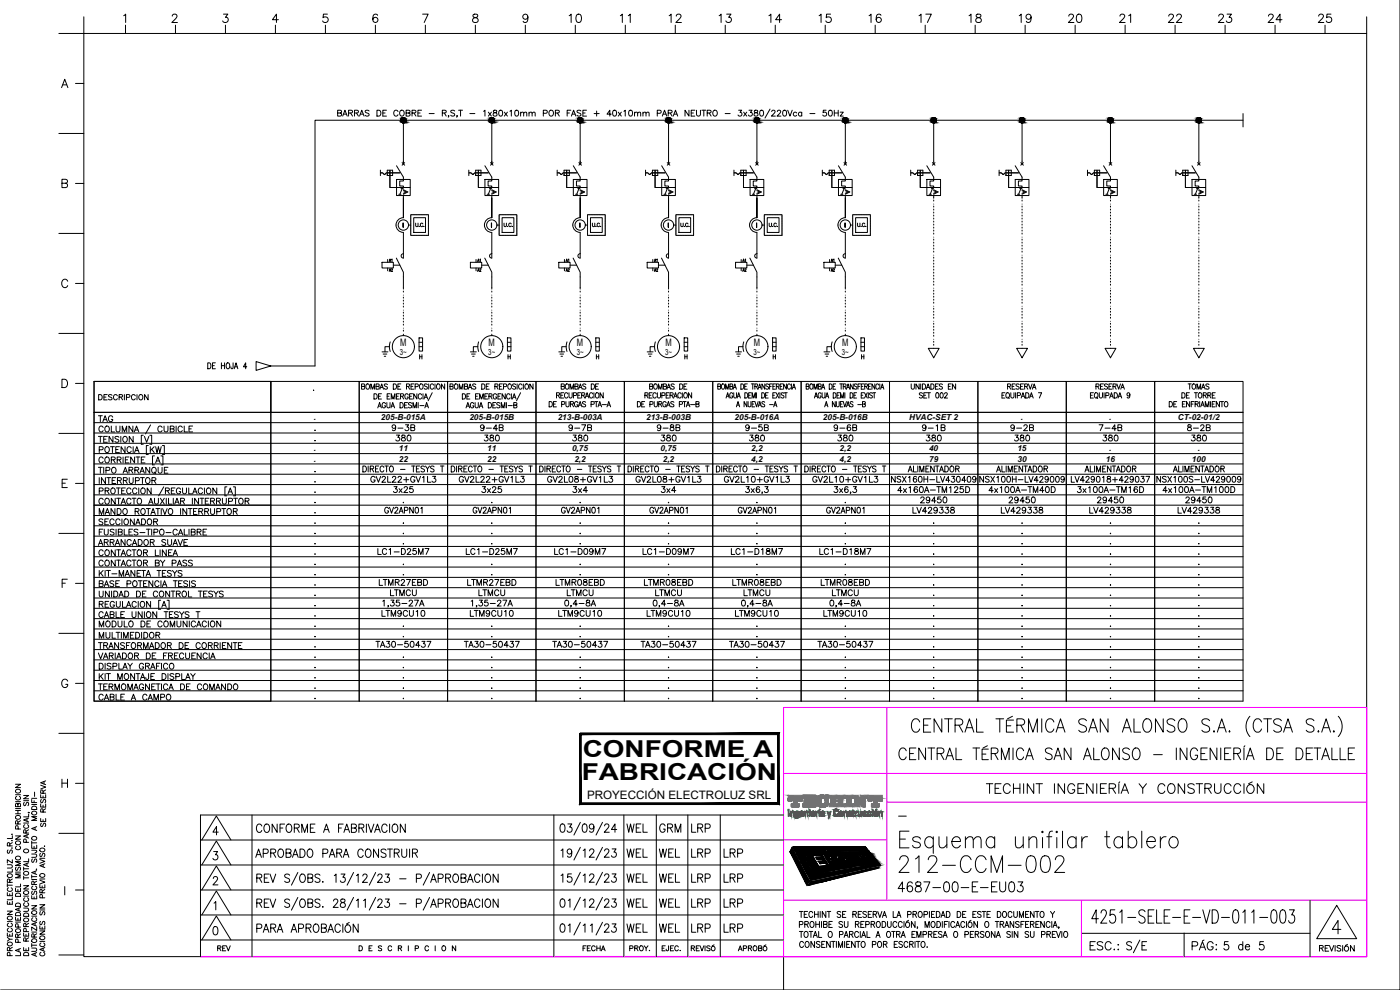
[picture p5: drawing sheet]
<svg xmlns="http://www.w3.org/2000/svg" width="420mm" height="297mm" viewBox="0 0 420 297" stroke-linecap="round" stroke-linejoin="round" font-family="sans-serif">
<defs><g id="words">
<text font-size="9.3" x="268.8" y="263.2">212-CCM-002</text>
<text font-size="7.9" x="326.7" y="278.3">4251-SELE-E-VD-011-003</text>
<text font-size="7.5" x="337.3" y="287.2">S/E</text>
<text font-size="7.1" x="295.3" y="239.2">TECHINT INGENIERÍA Y CONSTRUCCIÓN</text>
<g font-size="7">
<text x="174.9" y="227.1">CONFORME A</text>
<text x="174.6" y="234.1">FABRICACIÓN</text>
</g>
<g font-size="6.2">
<text x="268.8" y="268.8">4687-00-E-EU03</text>
<text x="357" y="286.1">PÁG:</text>
</g>
<g font-size="5.7">
<text x="170" y="8.1">10</text>
<text x="185.2" y="8.1">11</text>
<text x="200" y="8.1">12</text>
<text x="214.8" y="8.1">13</text>
<text x="230" y="8.1">14</text>
<text x="244.8" y="8.1">15</text>
<text x="260" y="8.1">16</text>
<text x="274.8" y="8.1">17</text>
<text x="290" y="8.1">18</text>
<text x="305.2" y="8.1">19</text>
<text x="319.6" y="8.1">20</text>
<text x="335.1" y="8.1">21</text>
<text x="349.6" y="8.1">22</text>
<text x="364.8" y="8.1">23</text>
<text x="379.6" y="8.1">24</text>
<text x="394.8" y="8.1">25</text>
<text x="76.2" y="250.8">CONFORME A FABRIVACION</text>
<text x="187.3" y="250.8">WEL</text>
<text x="197.2" y="250.8">GRM</text>
<text x="206.7" y="250.8">LRP</text>
<text x="75.8" y="258.6">APROBADO PARA CONSTRUIR</text>
<text x="187.3" y="258.6">WEL</text>
<text x="196.8" y="258.6">WEL</text>
<text x="206.7" y="258.6">LRP</text>
<text x="216.3" y="258.6">LRP</text>
<text x="187.3" y="266">WEL</text>
<text x="196.8" y="266">WEL</text>
<text x="206.7" y="266">LRP</text>
<text x="216.3" y="266">LRP</text>
<text x="187.3" y="273.4">WEL</text>
<text x="196.8" y="273.4">WEL</text>
<text x="206.7" y="273.4">LRP</text>
<text x="216.3" y="273.4">LRP</text>
<text x="187.3" y="280.8">WEL</text>
<text x="196.8" y="280.8">WEL</text>
<text x="206.7" y="280.8">LRP</text>
<text x="216.3" y="280.8">LRP</text>
<text x="326.3" y="286.1">ESC.:</text>
<text x="366.5" y="286.1">5 de 5</text>
</g>
<g font-size="5.3">
<text x="221.5" y="183.4">0,4-8A</text>
<text x="248" y="183.4">0,4-8A</text>
</g>
<g font-size="4.9">
<text x="28.6" y="127.7">TAG</text>
<text x="116.8" y="130.5">9-3B</text>
<text x="143.2" y="130.5">9-4B</text>
<text x="169.7" y="130.5">9-7B</text>
<text x="196.5" y="130.5">9-8B</text>
<text x="223" y="130.5">9-5B</text>
<text x="249.4" y="130.5">9-6B</text>
<text x="275.9" y="130.5">9-1B</text>
<text x="302.3" y="130.5">9-2B</text>
<text x="329.1" y="130.5">7-4B</text>
<text x="355.6" y="130.5">8-2B</text>
<text x="117.8" y="133.7">380</text>
<text x="144.3" y="133.7">380</text>
<text x="171.1" y="133.7">380</text>
<text x="197.6" y="133.7">380</text>
<text x="224" y="133.7">380</text>
<text x="250.5" y="133.7">380</text>
<text x="276.9" y="133.7">380</text>
<text x="303.7" y="133.7">380</text>
<text x="330.2" y="133.7">380</text>
<text x="356.7" y="133.7">380</text>
<text x="28.6" y="143.2">TIPO ARRANQUE</text>
<text x="110.4" y="146">GV2L22+GV1L3</text>
<text x="117.1" y="148.9">3x25</text>
<text x="136.9" y="146">GV2L22+GV1L3</text>
<text x="143.6" y="148.9">3x25</text>
<text x="163.3" y="146">GV2L08+GV1L3</text>
<text x="171.1" y="148.9">3x4</text>
<text x="190.1" y="146">GV2L08+GV1L3</text>
<text x="197.6" y="148.9">3x4</text>
<text x="216.6" y="146">GV2L10+GV1L3</text>
<text x="243.1" y="146">GV2L10+GV1L3</text>
<text x="268.5" y="148.9">4x160A-TM125D</text>
<text x="296" y="148.9">4x100A-TM40D</text>
<text x="322.4" y="148.9">3x100A-TM16D</text>
<text x="348.2" y="148.9">4x100A-TM100D</text>
<text x="273" y="155.2">LV429338</text>
<text x="275.5" y="152">29450</text>
<text x="299.5" y="155.2">LV429338</text>
<text x="302" y="152">29450</text>
<text x="326.3" y="155.2">LV429338</text>
<text x="328.4" y="152">29450</text>
<text x="352.8" y="155.2">LV429338</text>
<text x="354.9" y="152">29450</text>
<text x="28.9" y="158.7">SECCIONADOR</text>
<text x="28.6" y="164.7">ARRANCADOR SUAVE</text>
<text x="112.5" y="167.6">LC1-D25M7</text>
<text x="139" y="167.6">LC1-D25M7</text>
<text x="165.5" y="167.6">LC1-D09M7</text>
<text x="192.3" y="167.6">LC1-D09M7</text>
<text x="218.7" y="167.6">LC1-D18M7</text>
<text x="245.2" y="167.6">LC1-D18M7</text>
<text x="28.9" y="171.1">CONTACTOR BY PASS</text>
<text x="112.9" y="176.7">LTMR27EBD</text>
<text x="116.4" y="179.9">LTMCU</text>
<text x="139.3" y="176.7">LTMR27EBD</text>
<text x="142.9" y="179.9">LTMCU</text>
<text x="166.2" y="176.7">LTMR08EBD</text>
<text x="169.3" y="179.9">LTMCU</text>
<text x="192.6" y="176.7">LTMR08EBD</text>
<text x="195.8" y="179.9">LTMCU</text>
<text x="219.1" y="176.7">LTMR08EBD</text>
<text x="222.2" y="179.9">LTMCU</text>
<text x="245.5" y="176.7">LTMR08EBD</text>
<text x="249.1" y="179.9">LTMCU</text>
<text x="28.9" y="189.4">MODULO DE COMUNICACION</text>
<text x="113.6" y="186.3">LTM9CU10</text>
<text x="140.4" y="186.3">LTM9CU10</text>
<text x="166.9" y="186.3">LTM9CU10</text>
<text x="193.3" y="186.3">LTM9CU10</text>
<text x="111.8" y="195.4">TA30-50437</text>
<text x="138.3" y="195.4">TA30-50437</text>
<text x="165.1" y="195.4">TA30-50437</text>
<text x="191.6" y="195.4">TA30-50437</text>
<text x="218" y="195.4">TA30-50437</text>
<text x="244.5" y="195.4">TA30-50437</text>
<text x="28.6" y="208.1">TERMOMAGNETICA DE COMANDO</text>
<text x="28.9" y="211.3">CABLE A CAMPO</text>
<text x="220.8" y="286.5">APROBÓ</text>
</g>
<g font-size="4.4">
<text x="14.8" y="249.4" transform="rotate(-90 14.8 249.4)">SE RESERVA</text>
<text x="64.6" y="286.5">REV</text>
<text x="173.9" y="286.5">FECHA</text>
<text x="188" y="286.5">PROY.</text>
</g>
<g font-size="3.5">
<text x="116.1" y="82.5">A2</text>
<text x="116.1" y="79.7">A1</text>
<text x="142.5" y="82.5">A2</text>
<text x="145.3" y="79.7" transform="rotate(-90 145.3 79.7)">A1</text>
<text x="169" y="82.5">A2</text>
<text x="169" y="79.7">A1</text>
<text x="195.4" y="82.5">A2</text>
<text x="195.4" y="79.7">A1</text>
<text x="221.9" y="82.5">A2</text>
<text x="221.9" y="79.7">A1</text>
<text x="248.7" y="82.5">A2</text>
<text x="248.7" y="79.7">A1</text>
<text x="176.2" y="239.6">PROYECCIÓN ELECTROLUZ SRL</text>
</g>
<g font-size="3.1">
<text x="120.1" y="103.8">M</text>
<text x="146.6" y="103.8">M</text>
<text x="173.2" y="103.8">M</text>
<text x="199.7" y="103.8">M</text>
<text x="226.2" y="103.8">M</text>
<text x="252.7" y="103.8">M</text>
<text x="93.5" y="130.5">.</text>
<text x="93.5" y="133.7">.</text>
<text x="93.5" y="142.9">.</text>
<text x="93.5" y="146">.</text>
<text x="93.5" y="155.2">.</text>
<text x="93.5" y="158.4">.</text>
<text x="93.5" y="161.6">.</text>
<text x="119.9" y="158.4">.</text>
<text x="226.1" y="158.4">.</text>
<text x="226.1" y="161.6">.</text>
<text x="252.6" y="158.4">.</text>
<text x="358.8" y="158.4">.</text>
<text x="93.5" y="170.7">.</text>
<text x="93.5" y="173.9">.</text>
<text x="119.9" y="173.9">.</text>
<text x="226.1" y="170.7">.</text>
<text x="226.1" y="173.9">.</text>
<text x="252.6" y="173.9">.</text>
<text x="358.8" y="173.9">.</text>
<text x="93.5" y="183.1">.</text>
<text x="93.5" y="186.3">.</text>
<text x="93.5" y="198.6">.</text>
<text x="93.5" y="201.8">.</text>
<text x="119.9" y="198.6">.</text>
<text x="119.9" y="201.8">.</text>
<text x="226.1" y="198.6">.</text>
<text x="226.1" y="201.8">.</text>
<text x="252.6" y="198.6">.</text>
<text x="252.6" y="201.8">.</text>
<text x="358.8" y="198.6">.</text>
<text x="358.8" y="201.8">.</text>
<text x="93.5" y="211">.</text>
<text x="119.9" y="211">.</text>
<text x="226.1" y="211">.</text>
<text x="252.6" y="211">.</text>
<text x="358.8" y="211">.</text>
</g>
<g font-size="2.6">
<text x="93.5" y="148.9">.</text>
<text x="93.5" y="152">.</text>
<text x="119.9" y="152">.</text>
<text x="146.8" y="152">.</text>
<text x="173.2" y="152">.</text>
<text x="199.7" y="152">.</text>
<text x="226.1" y="152">.</text>
<text x="252.6" y="152">.</text>
<text x="93.5" y="164.4">.</text>
<text x="93.5" y="167.6">.</text>
<text x="119.9" y="164.4">.</text>
<text x="146.8" y="164.4">.</text>
<text x="173.2" y="164.4">.</text>
<text x="199.7" y="164.4">.</text>
<text x="226.1" y="164.4">.</text>
<text x="252.6" y="164.4">.</text>
<text x="279.4" y="164.4">.</text>
<text x="279.4" y="167.6">.</text>
<text x="358.8" y="164.4">.</text>
<text x="358.8" y="167.6">.</text>
<text x="93.5" y="176.7">.</text>
<text x="93.5" y="179.9">.</text>
<text x="279.4" y="176.7">.</text>
<text x="279.4" y="179.9">.</text>
<text x="358.8" y="176.7">.</text>
<text x="358.8" y="179.9">.</text>
<text x="93.5" y="189.1">.</text>
<text x="119.9" y="189.1">.</text>
<text x="146.8" y="189.1">.</text>
<text x="173.2" y="189.1">.</text>
<text x="199.7" y="189.1">.</text>
<text x="226.1" y="189.1">.</text>
<text x="252.6" y="189.1">.</text>
<text x="279.4" y="189.1">.</text>
<text x="358.8" y="189.1">.</text>
<text x="93.5" y="192.3">.</text>
<text x="93.5" y="195.4">.</text>
<text x="119.9" y="192.3">.</text>
<text x="146.8" y="192.3">.</text>
<text x="173.2" y="192.3">.</text>
<text x="199.7" y="192.3">.</text>
<text x="226.1" y="192.3">.</text>
<text x="252.6" y="192.3">.</text>
<text x="279.4" y="192.3">.</text>
<text x="279.4" y="195.4">.</text>
<text x="358.8" y="192.3">.</text>
<text x="358.8" y="195.4">.</text>
<text x="93.5" y="204.6">.</text>
<text x="93.5" y="207.8">.</text>
<text x="119.9" y="204.6">.</text>
<text x="119.9" y="207.8">.</text>
<text x="146.8" y="204.6">.</text>
<text x="146.8" y="207.8">.</text>
<text x="173.2" y="204.6">.</text>
<text x="173.2" y="207.8">.</text>
<text x="199.7" y="204.6">.</text>
<text x="199.7" y="207.8">.</text>
<text x="226.1" y="204.6">.</text>
<text x="226.1" y="207.8">.</text>
<text x="252.6" y="204.6">.</text>
<text x="252.6" y="207.8">.</text>
<text x="279.4" y="204.6">.</text>
<text x="279.4" y="207.8">.</text>
<text x="358.8" y="204.6">.</text>
<text x="358.8" y="207.8">.</text>
<text x="268.8" y="246.2">-</text>
</g>
<g font-size="2.5">
<text x="120" y="106.5">3~</text>
<text x="146.5" y="106.5">3~</text>
<text x="173.1" y="106.5">3~</text>
<text x="199.6" y="106.5">3~</text>
<text x="226.1" y="106.5">3~</text>
<text x="252.7" y="106.5">3~</text>
<text x="94.2" y="126.1">.</text>
<text x="114.3" y="126.1">205-B-015A</text>
<text x="140.9" y="126.1">205-B-015B</text>
<text x="167.4" y="126.1">213-B-003A</text>
<text x="193.9" y="126.1">213-B-003B</text>
<text x="220.4" y="126.1">205-B-016A</text>
<text x="247" y="126.1">205-B-016B</text>
<text x="272.9" y="126.1">HVAC-SET 2</text>
<text x="306.4" y="126.1">.</text>
<text x="332.9" y="126.1">.</text>
<text x="353.5" y="126.1">CT-02-01/2</text>
<text x="94.2" y="135.4">.</text>
<text x="119.7" y="135.4">11</text>
<text x="146.2" y="135.4">11</text>
<text x="171.7" y="135.4">0,75</text>
<text x="198.2" y="135.4">0,75</text>
<text x="225.4" y="135.4">2,2</text>
<text x="252" y="135.4">2,2</text>
<text x="278.8" y="135.4">40</text>
<text x="305.3" y="135.4">15</text>
<text x="332.9" y="135.4">.</text>
<text x="359.5" y="135.4">.</text>
<text x="94.2" y="138.5">.</text>
<text x="119.7" y="138.5">22</text>
<text x="146.2" y="138.5">22</text>
<text x="172.4" y="138.5">2,2</text>
<text x="198.9" y="138.5">2,2</text>
<text x="225.4" y="138.5">4,2</text>
<text x="252" y="138.5">4,2</text>
<text x="278.8" y="138.5">79</text>
<text x="305.4" y="138.5">30</text>
<text x="331.9" y="138.5">16</text>
<text x="357.7" y="138.5">100</text>
</g>
</g></defs>
<!-- layer: RECUADRO -->
<g fill="none" stroke="#000" stroke-width=".3">
<path d="M28.2 123.7h344.9v86.7h-344.9zM28.2 139.2h344.9M28.2 136.1h344.9M28.2 133h344.9M28.2 129.9h344.9M28.2 126.8h344.9M81.3 123.7v86.7M107.8 123.7v86.7M134.3 123.7v86.7M160.9 123.7v86.7M187.4 123.7v86.7M213.9 123.7v86.7"/>
<path d="M240.4 123.7v86.7M267 123.7v86.7M293.5 123.7v86.7M320 123.7v86.7M346.5 123.7v86.7M28.2 157.8h344.9M28.2 154.7h344.9M28.2 151.6h344.9M28.2 148.5h344.9M28.2 145.4h344.9M28.2 142.3h344.9M28.2 179.4h344.9"/>
<path d="M28.2 176.3h344.9M28.2 173.2h344.9M28.2 170.1h344.9M28.2 167h344.9M28.2 164h344.9M28.2 160.9h344.9M28.2 188.7h344.9M28.2 191.8h344.9M28.2 194.9h344.9M28.2 198h344.9M28.2 182.5h344.9M28.2 185.6h344.9"/>
<path d="M28.2 201.1h344.9M28.2 207.3h344.9M28.2 204.2h344.9"/>
</g>
<!-- layer: 0 -->
<g fill="none" stroke="#000" stroke-width=".3">
<path d="M25.2 10h385v277h-385zM420.2 .1v296.9h-420M280.2 36.1v12.3M306.7 36.1v12.3M333.3 36.1v12.3M359.8 36.1v12.3M121.1 59.4v5.9v-5.9M147.6 59.4v5.9v-5.9M174.1 59.4v5.9v-5.9M200.6 59.4v5.9v-5.9M227.2 59.4v5.9v-5.9M253.7 59.4v5.9v-5.9"/>
<path d="M280.2 59.4h.1M306.7 59.4h.1M333.3 59.4h.1M359.8 59.4h.1M280.2 79.3h.1M280.2 78.4h.1M280.2 77.5h.1M280.2 75.6h.1M280.2 74.7h.1M280.2 73.8h.1M280.2 72.9h.1M280.2 72h.1"/>
<path d="M280.2 70.2h.1M280.2 69.3h.1M280.2 68.4h.1M280.2 67.5h.1M280.2 66.6h.1M280.2 65.7h.1M280.2 64.8h.1M280.2 63.9h.1M280.2 63h.1M280.2 62.1h.1M280.2 60.3h.1M280.2 61.2h.1"/>
<path d="M280.2 71.1h.1M280.2 76.5v.1M306.7 79.3h.1M306.7 78.4h.1M306.7 77.5h.1M306.7 75.6h.1M306.7 74.7h.1M306.7 73.8h.1M306.7 72.9h.1M306.7 72h.1M306.7 70.2h.1M306.7 69.3h.1"/>
<path d="M306.7 68.4h.1M306.7 67.5h.1M306.7 66.6h.1M306.7 65.7h.1M306.7 64.8h.1M306.7 63.9h.1M306.7 63h.1M306.7 62.1h.1M306.7 60.3h.1M306.7 61.2h.1M306.7 71.1h.1M306.7 76.5v.1"/>
<path d="M333.3 79.3h.1M333.3 78.4h.1M333.3 77.5h.1M333.3 75.6h.1M333.3 74.7h.1M333.3 73.8h.1M333.3 72.9h.1M333.3 72h.1M333.3 70.2h.1M333.3 69.3h.1M333.3 68.4h.1M333.3 67.5h.1"/>
<path d="M333.3 66.6h.1M333.3 65.7h.1M333.3 64.8h.1M333.3 63.9h.1M333.3 63h.1M333.3 62.1h.1M333.3 60.3h.1M333.3 61.2h.1M333.3 71.1h.1M333.3 76.5v.1M359.8 79.3h.1M359.8 78.4h.1"/>
<path d="M359.8 77.5h.1M359.8 75.6h.1M359.8 74.7h.1M359.8 73.8h.1M359.8 72.9h.1M359.8 72h.1M359.8 70.2h.1M359.8 69.3h.1M359.8 68.4h.1M359.8 67.5h.1M359.8 66.6h.1M359.8 65.7h.1"/>
<path d="M359.8 64.8h.1M359.8 63.9h.1M359.8 63h.1M359.8 62.1h.1M359.8 60.3h.1M359.8 61.2h.1M359.8 71.1h.1M359.8 76.5v.1M121.1 99.4h.1M121.1 97.6h.1M121.1 96.7h.1M121.1 95.8h.1"/>
<path d="M121.1 94.9h.1M121.1 94h.1M121.1 92.1h.1M121.1 91.2h.1M121.1 90.3h.1M121.1 89.4h.1M121.1 87.6h.1M121.1 86.3v.4M121.1 88.5h.1M121.1 93v.1M121.1 98.5h.1M147.6 99.4h.1"/>
<path d="M147.6 97.6h.1M147.6 96.7h.1M147.6 95.8h.1M147.6 94.9h.1M147.6 94h.1M147.6 92.1h.1M147.6 91.2h.1M147.6 90.3h.1M147.6 89.4h.1M147.6 87.6h.1M147.6 86.3v.4M147.6 88.5h.1"/>
<path d="M147.6 93v.1M147.6 98.5h.1M174.1 99.4h.1M174.1 97.6h.1M174.1 96.7h.1M174.1 95.8h.1M174.1 94.9h.1M174.1 94h.1M174.1 92.1h.1M174.1 91.2h.1M174.1 90.3h.1M174.1 89.4h.1"/>
<path d="M174.1 87.6h.1M174.1 86.3v.4M174.1 88.5h.1M174.1 93v.1M174.1 98.5h.1M200.6 99.4h.1M200.6 97.6h.1M200.6 96.7h.1M200.6 95.8h.1M200.6 94.9h.1M200.6 94h.1M200.6 92.1h.1"/>
<path d="M200.6 91.2h.1M200.6 90.3h.1M200.6 89.4h.1M200.6 87.6h.1M200.6 86.3v.4M200.6 88.5h.1M200.6 93v.1M200.6 98.5h.1M227.2 99.4h.1M227.2 97.6h.1M227.2 96.7h.1M227.2 95.8h.1"/>
<path d="M227.2 94.9h.1M227.2 94h.1M227.2 92.1h.1M227.2 91.2h.1M227.2 90.3h.1M227.2 89.4h.1M227.2 87.6h.1M227.2 86.3v.4M227.2 88.5h.1M227.2 93v.1M227.2 98.5h.1M253.7 99.4h.1"/>
<path d="M253.7 97.6h.1M253.7 96.7h.1M253.7 95.8h.1M253.7 94.9h.1M253.7 94h.1M253.7 92.1h.1M253.7 91.2h.1M253.7 90.3h.1M253.7 89.4h.1M253.7 87.6h.1M253.7 86.3v.4M253.7 88.5h.1"/>
<path d="M253.7 93v.1M253.7 98.5h.1M280.2 100h.1M280.2 99.1h.1M280.2 98.2h.1M280.2 97.3h.1M280.2 95.5h.1M280.2 94.6h.1M280.2 93.7h.1M280.2 92.8h.1M280.2 91h.1M280.2 90.1h.1"/>
<path d="M280.2 89.2h.1M280.2 88.3h.1M280.2 87.4h.1M280.2 85.6h.1M280.2 84.7h.1M280.2 83.8h.1M280.2 82.9h.1M280.2 82h.1M280.2 81.1h.1M280.2 80.2h.1M280.2 86.5h.1M280.2 91.9h.1"/>
<path d="M280.2 96.4h.1M306.7 100h.1M306.7 99.1h.1M306.7 98.2h.1M306.7 97.3h.1M306.7 95.5h.1M306.7 94.6h.1M306.7 93.7h.1M306.7 92.8h.1M306.7 91h.1M306.7 90.1h.1M306.7 89.2h.1"/>
<path d="M306.7 88.3h.1M306.7 87.4h.1M306.7 85.6h.1M306.7 84.7h.1M306.7 83.8h.1M306.7 82.9h.1M306.7 82h.1M306.7 81.1h.1M306.7 80.2h.1M306.7 86.5h.1M306.7 91.9h.1M306.7 96.4h.1"/>
<path d="M333.3 100h.1M333.3 99.1h.1M333.3 98.2h.1M333.3 97.3h.1M333.3 95.5h.1M333.3 94.6h.1M333.3 93.7h.1M333.3 92.8h.1M333.3 91h.1M333.3 90.1h.1M333.3 89.2h.1M333.3 88.3h.1"/>
<path d="M333.3 87.4h.1M333.3 85.6h.1M333.3 84.7h.1M333.3 83.8h.1M333.3 82.9h.1M333.3 82h.1M333.3 81.1h.1M333.3 80.2h.1M333.3 86.5h.1M333.3 91.9h.1M333.3 96.4h.1M359.8 100h.1"/>
<path d="M359.8 99.1h.1M359.8 98.2h.1M359.8 97.3h.1M359.8 95.5h.1M359.8 94.6h.1M359.8 93.7h.1M359.8 92.8h.1M359.8 91h.1M359.8 90.1h.1M359.8 89.2h.1M359.8 88.3h.1M359.8 87.4h.1"/>
<path d="M359.8 85.6h.1M359.8 84.7h.1M359.8 83.8h.1M359.8 82.9h.1M359.8 82h.1M359.8 81.1h.1M359.8 80.2h.1M359.8 86.5h.1M359.8 91.9h.1M359.8 96.4h.1M28.2 114.4h53.1v9.3h-53.1zM28.2 114.4h53.1v96h-53.1z"/>
<path d="M76.9 108.5l4.4 1.3-4.4 1.3zM81.3 114.4h26.5v9.3h-26.5zM107.8 114.4h26.5v9.3h-26.5zM114.7 105.6h1.7M115 106.2h1.1M115.3 106.9h.5M116.9 104h-1.4v1.6M117.1 102.6l-.2 1.4 .2 1.5M121.1 100.3v.4M134.3 114.4h26.6v9.3h-26.6zM141.2 105.6h1.7M141.5 106.2h1.1"/>
<path d="M141.8 106.9h.5M143.4 104h-1.3v1.6M143.6 102.6l-.2 1.4 .2 1.5M147.6 100.3v.4M160.9 114.4h26.5v9.3h-26.5zM167.7 105.6h1.8M168 106.2h1.1M168.4 106.9h.4M169.9 104h-1.3v1.6M170.2 102.6l-.3 1.4 .3 1.5M174.1 100.3v.4M187.4 114.4h26.5v9.3h-26.5z"/>
<path d="M194.2 105.6h1.8M194.6 106.2h1.1M194.9 106.9h.4M196.4 104h-1.3v1.6M196.7 102.6l-.3 1.4 .3 1.5M200.6 100.3v.4M213.9 114.4h26.5v9.3h-26.5zM220.8 105.6h1.7M221.1 106.2h1.1M221.4 106.9h.5M223 104h-1.4v1.6M223.2 102.6l-.2 1.4 .2 1.5"/>
<path d="M227.2 100.3v.4M240.4 114.4h26.6v9.3h-26.6zM247.3 105.6h1.7M247.6 106.2h1.1M247.9 106.9h.5M249.5 104h-1.3v1.6M249.7 102.6l-.2 1.4 .2 1.5M253.7 100.3v.4M267 114.4h26.5v9.3h-26.5zM278.6 104.5h3.2l-1.6 2.8zM280.2 103.6h.1M280.2 102.7h.1"/>
<path d="M280.2 100.9h.1M280.2 101.8h.1M280.2 104.5h.1M293.5 114.4h26.5v9.3h-26.5zM305.1 104.5h3.3l-1.7 2.8zM306.7 103.6h.1M306.7 102.7h.1M306.7 100.9h.1M306.7 101.8h.1M306.7 104.5h.1M320 114.4h26.5v9.3h-26.5zM331.6 104.5h3.3l-1.6 2.8z"/>
<path d="M333.3 103.6h.1M333.3 102.7h.1M333.3 100.9h.1M333.3 101.8h.1M333.3 104.5h.1M346.5 114.4h26.6v9.3h-26.6zM358.2 104.5h3.2l-1.6 2.8zM359.8 103.6h.1M359.8 102.7h.1M359.8 100.9h.1M359.8 101.8h.1M359.8 104.5h.1"/>
<path d="M4.7 235.3h1.5l-1.5 1h1.5M4.7 238.4h1.5M4.7 237.1a.71 .71 0 0 1 1-.3 .71 .71 0 0 1 .2 1 .74 .74 0 0 1-.8 .1 .74 .74 0 0 1-.4-.8zM5 239a.55 .55 0 0 0-.3 .6 .55 .55 0 0 0 .5 .4h.4a.55 .55 0 0 0 .6-.4 .55 .55 0 0 0-.4-.6M7.1 238.7h1.5l-1.5 1h1.5M9.5 239.9v.9h1.5M9.5 239.5h1.5M2.2 259.4h1.1l.4 .5-.2 .5-1.3 .1M2.4 255l-.2 .4 .2 .6 .4-.1 .5-.9 .4 .4-.2 .6M2.9 253.8l-.1-.9-.3-.1-.3 .4v.6h1.5M3.6 252.2h.1M3.6 254.5h.1"/>
<path d="M3.6 250.3h.1M3.7 258v.9l-1.5-.9v.9M3.7 250.7v.9h-1.5M3.7 252.8l-.8 .5M4.7 250.8h1.5l-1.5 1h1.5M4.7 244.2h1.5M4.7 243.2h1.5M4.7 242.6h1.5M4.7 240.5h1.5M4.7 257.2a.71 .71 0 0 1 1-.3 .71 .71 0 0 1 .2 1 .73 .73 0 0 1-.8 .1 .73 .73 0 0 1-.4-.8zM4.7 252.6a.71 .71 0 0 1 1-.3 .71 .71 0 0 1 .2 1 .73 .73 0 0 1-.8 .1 .73 .73 0 0 1-.4-.8zM4.7 244.9a.71 .71 0 0 1 1-.2 .71 .71 0 0 1 .2 1 .73 .73 0 0 1-.8 .1 .73 .73 0 0 1-.4-.9z"/>
<path d="M5 253.9a.55 .55 0 0 0-.3 .6 .55 .55 0 0 0 .5 .4h.4a.55 .55 0 0 0 .6-.4 .55 .55 0 0 0-.4-.6M5.4 247.2l-.1-.8-.4-.2-.2 .4v.6h1.5M5.4 241.4l.3-.4 .3 .1 .2 .3v.6h-1.5l.1-.9 .5 .1 .1 .8M5.4 243.2v1M5.5 248.7l-.1-.8-.6-.1-.1 .9h1.5M6.2 258.5h-1.5l1.5 .6-1.5 .6h1.5M6.2 246.2l-.8 .5M7.1 246.9h1.5M7.1 240.2h1.5M7.2 255a.7 .7 0 0 1 .9-.3 .7 .7 0 0 1 .3 1 .73 .73 0 0 1-.9 .1 .73 .73 0 0 1-.3-.8zM7.3 240.7l-.2 .4 .2 .6 .4-.1 .5-.9 .4 .4-.2 .6M7.5 247.5a.55 .55 0 0 0-.4 .6 .55 .55 0 0 0 .6 .4h.3a.55 .55 0 0 0 .6-.4 .55 .55 0 0 0-.4-.6"/>
<path d="M7.8 250l-.1-.9-.5-.1-.1 1h1.5M7.9 252.7l-.1-.8-.6-.1-.1 .9h1.5M8.1 245.7v.7M8.1 250.5v.7M8.1 259.1v.7M8.5 243.7l.4 .2M8.6 258.9l-1.5 .5 1.5 .6M8.6 257.7v.8h-1.5M8.6 250.3l-1.5 .6 1.5 .6M8.6 245.5l-1.5 .5 1.5 .6M8.6 244.2v.9h-1.5M8.6 248.9l-.8 .6"/>
<path d="M9.5 256.2h1.1l.4 .5-.2 .5h-1.3M9.5 255.1l1.4 .1v.5l-.4 .1M9.5 253.6v.9h1.5v-.9M9.5 252.4v1M9.5 252.9h1.5M9.5 241.4h1.5M9.6 251.2a.71 .71 0 0 1 1-.2 .71 .71 0 0 1 .2 1 .73 .73 0 0 1-.9 .1 .73 .73 0 0 1-.3-.9zM9.6 243.7a.7 .7 0 0 1 1-.3 .7 .7 0 0 1 .2 1 .73 .73 0 0 1-.9 .1 .73 .73 0 0 1-.3-.8zM9.6 242.2a.84 .84 0 0 1 1.4 .2v.5h-1.5zM9.7 257.7l-.2 .4 .2 .6 .4-.1 .5-.9 .4 .4-.2 .6M10.2 254v.5M11 248l-1.5 .6 1.5 .6"/>
<path d="M11 245h-1.5l1.5 .6-1.5 .6h1.5M11.9 257.9l1.6 .6-1.6 .5M11.9 257.5h1.6M12 254.7a.7 .7 0 0 1 1-.2 .7 .7 0 0 1 .2 1 .73 .73 0 0 1-.8 .1 .73 .73 0 0 1-.4-.9zM12.2 256l-.3 .4 .3 .6 .3-.1 .4-.8 .5 .1 .1 .5-.3 .3M12.9 259.4v.7M13.3 253.9h.1M13.5 259.2l-1.6 .5 1.6 .6M2.2 279.9v1h1.5v-1M2.2 273.4h1.5l-1.5 1h1.5M2.2 270.4v.9h1.5v-.9M2.2 267.8v.9h1.5v-.9"/>
<path d="M2.2 276.5h1.5M2.2 265.6h1.5M2.2 265.1v1M2.3 275.2a.71 .71 0 0 1 1-.3 .71 .71 0 0 1 .2 1 .74 .74 0 0 1-.9 .1 .74 .74 0 0 1-.3-.8zM2.3 262.5a.7 .7 0 0 1 1-.3 .7 .7 0 0 1 .2 1 .73 .73 0 0 1-.9 .1 .73 .73 0 0 1-.3-.8zM2.6 278.5a.56 .56 0 0 0-.4 .6 .56 .56 0 0 0 .6 .5h.3a.56 .56 0 0 0 .6-.5 .56 .56 0 0 0-.4-.6M2.6 277a.55 .55 0 0 0-.4 .7 .55 .55 0 0 0 .6 .4h.3a.55 .55 0 0 0 .6-.4 .55 .55 0 0 0-.4-.7M2.6 266.4a.55 .55 0 0 0-.4 .6 .55 .55 0 0 0 .6 .4h.3a.55 .55 0 0 0 .6-.4 .55 .55 0 0 0-.4-.6M2.9 264.7l-.1-.8-.3-.2-.3 .4v.6h1.5M2.9 268.2v.5M2.9 270.7v.6M3.7 269.1v.9h-1.5"/>
<path d="M3.7 260.8v.9h-1.5M3.7 263.7l-.8 .5M4.7 275.2v.9h1.5v-.9M4.7 266.5v.9h1.5v-.9M4.7 276.7h1.5M4.7 261.7h1.5M4.7 279a.7 .7 0 0 1 1-.3 .7 .7 0 0 1 .2 1 .73 .73 0 0 1-.8 .1 .73 .73 0 0 1-.4-.8zM4.7 274a.84 .84 0 0 1 1.5 .2v.5h-1.5zM4.7 271.2a.84 .84 0 0 1 1.5 .2v.6h-1.5zM4.7 268.2a.84 .84 0 0 1 1.5 .3v.5h-1.5zM4.9 260.2l-.2 .3v.5l.5 .1 .3-.8 .4-.1 .3 .3-.3 .7M5.4 266.9v.5"/>
<path d="M5.4 275.5v.6M5.5 278.2l-.1-.9-.6-.1-.1 1h1.5M5.7 272.5v.7M6.2 272.3l-1.5 .6 1.5 .5M6.2 265.2v.9h-1.5M6.2 262.2h-1.5l1.5 .6-1.5 .6h1.5M7.1 279.9v1h1.5v-1M7.1 272.5h1.1l.4 .4-.2 .5h-1.3M7.1 265.7h1.5l-1.5 1h1.5M7.1 268.9h1.5M7.1 263.4h1.5M7.1 260.2v1"/>
<path d="M7.1 262.9v1M7.1 260.7h1.5M7.2 275.7a.7 .7 0 0 1 .9-.2 .7 .7 0 0 1 .3 1 .73 .73 0 0 1-.9 0 .73 .73 0 0 1-.3-.8zM7.2 274.2a.83 .83 0 0 1 1.4 .3v.5h-1.5zM7.2 267.5a.7 .7 0 0 1 .9-.3 .7 .7 0 0 1 .3 1 .73 .73 0 0 1-.9 .1 .73 .73 0 0 1-.3-.8zM7.2 261.7a.7 .7 0 0 1 .9-.2 .7 .7 0 0 1 .3 1 .73 .73 0 0 1-.9 .1 .73 .73 0 0 1-.3-.9zM7.5 270.9a.56 .56 0 0 0-.4 .6 .56 .56 0 0 0 .6 .5h.3a.56 .56 0 0 0 .6-.5 .56 .56 0 0 0-.4-.6M7.5 269.4a.55 .55 0 0 0-.4 .6 .55 .55 0 0 0 .6 .5h.3a.55 .55 0 0 0 .6-.5 .55 .55 0 0 0-.4-.6M7.8 278l-.1-.8-.5-.1-.1 .9h1.5M7.9 279.5l-.1-.8-.6-.1-.1 .9h1.5M8.6 277l-.8 .5M9.5 271.7h1.5l-1.5 1h1.5"/>
<path d="M9.5 268.7v1h1.5v-1M9.5 262.5v1M9.5 279.7h1.5M9.5 274.9h1.5M9.5 263.9h1.5M9.5 263h1.5M9.6 273.5a.7 .7 0 0 1 1-.3 .7 .7 0 0 1 .2 1 .73 .73 0 0 1-.9 .1 .73 .73 0 0 1-.3-.8zM9.7 267.4l-.2 .3 .1 .5 .4 .1 .4-.8 .4-.1 .2 .3-.2 .7M9.9 275.4a.56 .56 0 0 0-.4 .6 .56 .56 0 0 0 .6 .5h.3a.56 .56 0 0 0 .6-.5 .56 .56 0 0 0-.3-.6M9.9 265.9a.55 .55 0 0 0-.4 .6 .55 .55 0 0 0 .6 .5h.3a.55 .55 0 0 0 .6-.5 .55 .55 0 0 0-.3-.6M10.2 265.4v-.9l-.4-.1-.3 .3v.7h1.5M10.2 269.1v.6"/>
<path d="M10.5 261.4v.8M10.5 277v.7M10.9 260.8h.1M11 278.2v1l-1.5-1v1M11 276.7l-1.5 .6 1.5 .6M11 261.2l-1.5 .6 1.5 .6M11 264.4l-.8 .5M11.9 279.3h1.6l-1.6 1h1.6M11.9 277.8v.9h1.6v-.9M11.9 271.4h1.6l-1.6 1.1h1.6M11.9 265.4v1h1.6v-1M11.9 264.1l1.6 .6-1.6 .5"/>
<path d="M11.9 273h1.6M11.9 263.7h1.6M12 262.4a.7 .7 0 0 1 1-.3 .7 .7 0 0 1 .2 1 .73 .73 0 0 1-.8 .1 .73 .73 0 0 1-.4-.8zM12.2 276.5l-.3 .3 .3 .6 .3-.1 .4-.8 .5 .1 .1 .5-.3 .3M12.2 273.5l-.3 .4 .3 .6 .3-.1 .4-.8 .5 .1 .1 .5-.3 .3M12.7 267.9l-.1-.9h-.5l-.2 .9h1.6M12.7 265.8v.6M12.7 278.2v.5M12.7 269.4v-.9h-.6l-.2 .9h1.6M13.5 266.9l-.8 .5M2.2 281.2l.7 .6M2.3 283a.7 .7 0 0 1 1-.3 .7 .7 0 0 1 .2 1 .73 .73 0 0 1-.9 .1 .73 .73 0 0 1-.3-.8z"/>
<path d="M2.9 285.2l-.1-.8-.3-.2-.3 .4v.6h1.5M2.9 280.3v.6M3 286.7l-.1-.8-.6-.1-.1 .9h1.5M3.7 281.8h-.8l-.7 .6M3.7 284.2l-.8 .5M5.4 281.2l-.1-.8-.4-.2-.2 .4v.6h1.5M5.5 282.7l-.1-.8-.6-.1-.1 .9h1.5M5.7 284.8v.7M6.2 285.9v.8h-1.5M6.2 284.6l-1.5 .6 1.5 .5M6.2 280.2l-.8 .5M7.1 284.3v.9h1.5v-.9"/>
<path d="M7.2 286a.84 .84 0 0 1 1.4 .2v.5h-1.5zM7.8 282.4l-.1-.9-.5-.1-.1 1h1.5M7.8 280.3v.6M7.8 284.7v.5M8.6 281.4l-.8 .5M9.5 284.5h1.1l.4 .4-.2 .5-1.3 .1M9.5 283.6h1.5M9.5 283.1v1M9.6 281.9a.71 .71 0 0 1 1-.2 .71 .71 0 0 1 .2 1 .73 .73 0 0 1-.9 .1 .73 .73 0 0 1-.3-.9zM10.2 281.2v-.9l-.5-.1-.2 1h1.5M10.5 286v.7M11 285.8l-1.5 .6 1.5 .6"/>
<path d="M11 280.2l-.8 .5M11.9 282.5h1.6M12 281.1a.7 .7 0 0 1 1-.3 .7 .7 0 0 1 .2 1 .73 .73 0 0 1-.8 .1 .73 .73 0 0 1-.4-.8zM12.3 285.7a.55 .55 0 0 0-.4 .7 .55 .55 0 0 0 .6 .4h.4a.55 .55 0 0 0 .6-.4 .55 .55 0 0 0-.4-.7M12.3 283a.55 .55 0 0 0-.4 .6 .55 .55 0 0 0 .6 .4h.4a.55 .55 0 0 0 .6-.4 .55 .55 0 0 0-.4-.6M12.9 284.5v.7M13.5 284.3l-1.6 .6 1.6 .6M235.2 287v10"/>
<circle cx="121.1" cy="36.1" r=".8"/>
<circle cx="147.6" cy="36.1" r=".8"/>
<circle cx="174.1" cy="36.1" r=".8"/>
<circle cx="200.6" cy="36.1" r=".8"/>
<circle cx="227.2" cy="36.1" r=".8"/>
<circle cx="253.7" cy="36.1" r=".8"/>
<circle cx="280.2" cy="36.1" r=".8"/>
<circle cx="306.7" cy="36.1" r=".8"/>
<circle cx="333.3" cy="36.1" r=".8"/>
<circle cx="359.8" cy="36.1" r=".8"/>
<circle cx="121.1" cy="104" r="3.3"/>
<circle cx="147.6" cy="104" r="3.3"/>
<circle cx="174.1" cy="104" r="3.3"/>
<circle cx="200.6" cy="104" r="3.3"/>
<circle cx="227.2" cy="104" r="3.3"/>
<circle cx="253.7" cy="104" r="3.3"/>
</g>
<!-- layer: TEXTOS -->
<g fill="none" stroke="#000" stroke-width=".3">
<path d="M25.2 5v5M101.3 33.9l1.1-.1v-.6l-1.1-.1v1.7l1.1-.1 .1-.5-.4-.3M102.8 34.8l.7-1.7 .7 1.7M103.1 34.2h.8M104.6 33.9l1-.1 .1-.6-1.1-.1v1.7M105.2 33.9l.6 .9M106.4 33.9l1-.1 .1-.6-1.1-.1v1.7M107 33.9l.6 .9M107.9 34.8l.7-1.7 .7 1.7M108.2 34.2h.8M110.8 33.3l-.5-.2-.7 .2 .2 .4 1 .6v.3l-.5 .2-.7-.2M113.1 33.1h.6a.95 .95 0 0 1 .6 .9 .95 .95 0 0 1-.6 .8h-.6z"/>
<path d="M114.9 33.9h.7M116 33.1h-1.1v1.7h1.1M119.4 33.5a.66 .66 0 0 0-.7-.4 .66 .66 0 0 0-.5 .6v.5a.65 .65 0 0 0 .5 .6 .65 .65 0 0 0 .7-.4M120.1 33.3l.2-.2a.83 .83 0 0 1 1 .8 .83 .83 0 0 1-1 .9l-.4-.6zM121.9 33.9l1-.1 .1-.6-1.1-.1v1.7l1.1-.1 .1-.5-.5-.3M123.7 33.9l1-.1v-.6l-1-.1v1.7M124.2 33.9l.6 .9M125.4 33.9h.7M126.5 33.1h-1.1v1.7h1.1M128.8 34.1h1.5M132.7 33.9l1.1-.1v-.6l-1.1-.1v1.7M133.3 33.9l.6 .9"/>
<path d="M134.7 34.8h-.2h.2l-.2 .4M136.5 33.3l-.5-.2-.7 .2 .1 .4 1.1 .6v.3l-.5 .2-.7-.2M137.2 34.8h-.2h.2l-.2 .4M137.6 33.1h1.2M138.2 33.1v1.7M141 34.1h1.5M145.1 33.4l.4-.3v1.7M146.6 33.7l.9 1.1M147.5 33.7l-.9 1.1M148.2 33.1v.6a.72 .72 0 0 1 .8 .2 .72 .72 0 0 1 0 .9l-.9-.1v-.6l1-.6-.1-.4zM149.9 33.1h.3a.92 .92 0 0 1 .7 .9 .92 .92 0 0 1-.7 .8 1.14 1.14 0 0 1-.3-1.7zM151.4 33.7l.9 1.1"/>
<path d="M152.3 33.7l-.9 1.1M153 33.4l.5-.3v1.7M154.7 33.1h.3a.91 .91 0 0 1 .7 .9 .91 .91 0 0 1-.7 .8 1.16 1.16 0 0 1-.3-1.7zM156.2 34l.5-.3h.4l.1 1.1M156.2 33.7v1.1M157.2 34l.4-.3h.4l.1 1.1M158.8 34l.4-.3h.4l.1 1.1M158.8 33.7v1.1M159.7 34l.4-.3h.4l.1 1.1M163.1 34l1-.1 .1-.7-1.1-.1v1.7M164.9 33.3l.2-.2a.83 .83 0 0 1 1 .8 .83 .83 0 0 1-1 .9l-.4-.6zM166.7 33.9l1-.1 .1-.6-1.1-.1v1.7"/>
<path d="M167.3 33.9l.6 .9M170.2 33.9h.7M171.3 33.1h-1.1v1.7M171.5 34.8l.6-1.7 .7 1.7M171.7 34.2h.9M174.3 33.3l-.4-.2-.7 .2 .1 .4 1 .6v.3l-.4 .2-.7-.2M174.9 33.9h.7M176 33.1h-1.1v1.7h1.1M178.3 34.1h1.5M179.1 33.3v1.5M183.4 34.2h-1.2l.8-1.1v1.7M184.1 33.1h.3a.91 .91 0 0 1 .6 .9 .91 .91 0 0 1-.6 .8 1.14 1.14 0 0 1-.3-1.7z"/>
<path d="M185.5 33.7l1 1.1M186.5 33.7l-1 1.1M187.2 33.4l.4-.3v1.7M188.9 33.1h.3a.92 .92 0 0 1 .6 .9 .92 .92 0 0 1-.6 .8 1.14 1.14 0 0 1-.3-1.7zM190.4 34l.4-.3h.5l.1 1.1M190.4 33.7v1.1M191.4 34l.4-.3h.4l.1 1.1M193 34l.4-.3h.4l.1 1.1M193 33.7v1.1M193.9 34l.4-.3h.4l.1 1.1M197.3 34l1-.1v-.7l-1-.1v1.7M198.8 34.8l.6-1.7 .7 1.7"/>
<path d="M199 34.2h.9M200.5 33.9l1-.1 .1-.6-1.1-.1v1.7M201.1 33.9l.6 .9M202 34.8l.7-1.7 .7 1.7M202.3 34.2h.8M206.8 33.1v1.7l-1.2-1.7v1.7M207.4 33.9h.7M208.5 33.1h-1.1v1.7h1.1M209 33.1v1.2l.5 .5 .6-.2 .1-1.5M210.6 33.1h1.2M211.2 33.1v1.7M212.2 33.9l1-.1 .1-.6-1.1-.1v1.7"/>
<path d="M212.8 33.9l.6 .9M214.1 33.3l.2-.2a.83 .83 0 0 1 1 .8 .83 .83 0 0 1-1 .9l-.4-.6zM217.6 34.1h1.5M221.7 33.1h.9l-.5 .6a.59 .59 0 0 1 .4 1 .59 .59 0 0 1-1-.2M223.2 33.7l.9 1.1M224.1 33.7l-.9 1.1M224.8 33.1h.9l-.5 .6a.59 .59 0 0 1 .4 1 .59 .59 0 0 1-1-.2M226.5 33.1v.6l.7 .2 .3 .3a.59 .59 0 0 1-.6 .7 .59 .59 0 0 1-.6-.7l1.1-.7-.1-.4zM228.2 33.1h.3a.91 .91 0 0 1 .7 .9 .91 .91 0 0 1-.7 .8 1.14 1.14 0 0 1-.3-1.7zM231.1 32.7l-1.5 2.7M231.6 33.5l.3-.4h.5l.2 .3-.2 .6-.9 .8h1.2M233.3 33.5l.3-.4h.5l.2 .3-.2 .6-.9 .8h1.2"/>
<path d="M235.1 33.1h.3a.92 .92 0 0 1 .7 .9 .92 .92 0 0 1-.7 .8 1.14 1.14 0 0 1-.3-1.7zM236.4 33.1l.7 1.7 .7-1.7M239.1 33.9a.57 .57 0 0 0-.8-.1 .57 .57 0 0 0 0 .9 .57 .57 0 0 0 .8-.1M240.6 33.9a.56 .56 0 0 0-.8-.1 .56 .56 0 0 0 0 .9 .56 .56 0 0 0 .8-.1M240.6 33.7v1.1M243.1 34.1h1.5M247.9 33.1h-.8l-.1 .7a.62 .62 0 0 1 1 0 .62 .62 0 0 1-.2 .9 .62 .62 0 0 1-.9-.2M248.9 33.1h.2a.92 .92 0 0 1 .7 .9 .92 .92 0 0 1-.7 .8 1.14 1.14 0 0 1-.2-1.7zM250.4 33.9h1.2M250.4 33.1v1.7M251.6 33.1v1.7M252.1 33.7h1l-1 1.1h1"/>
<path d="M124.7 66.9v.8l.3 .3 .4-.1 .1-1M125.8 67.9h.1M126.9 67.2a.39 .39 0 0 0-.4-.3 .39 .39 0 0 0-.3 .4v.3a.39 .39 0 0 0 .3 .4 .39 .39 0 0 0 .4-.2M127.2 67.9h.1M151.3 66.9v.8l.3 .3 .3-.1 .1-1M152.3 67.9h.1M153.4 67.2a.39 .39 0 0 0-.4-.3 .39 .39 0 0 0-.3 .4v.3a.39 .39 0 0 0 .3 .4 .39 .39 0 0 0 .4-.2M153.7 67.9h.1M177.8 66.9v.8l.3 .3 .4-.1v-1M178.8 67.9h.1M180 67.2a.39 .39 0 0 0-.5-.3 .39 .39 0 0 0-.3 .4v.3a.39 .39 0 0 0 .3 .4 .39 .39 0 0 0 .5-.2M180.3 67.9h.1"/>
<path d="M204.3 66.9v.8l.3 .3 .4-.1v-1M205.4 67.9h.1M206.5 67.2a.39 .39 0 0 0-.5-.3 .39 .39 0 0 0-.3 .4v.3a.39 .39 0 0 0 .3 .4 .39 .39 0 0 0 .5-.2M206.8 67.9h.1M230.8 66.9v.8l.4 .3 .3-.1 .1-1M231.9 67.9h.1M233 67.2a.39 .39 0 0 0-.4-.3 .39 .39 0 0 0-.3 .4v.3a.39 .39 0 0 0 .3 .4 .39 .39 0 0 0 .4-.2M233.3 67.9h.1M257.4 66.9v.8l.3 .3 .3-.1 .1-1M258.4 67.9h.1M259.5 67.2a.39 .39 0 0 0-.4-.3 .39 .39 0 0 0-.3 .4v.3a.39 .39 0 0 0 .3 .4 .39 .39 0 0 0 .4-.2M259.8 67.9h.1"/>
<path d="M29.6 118.4h.5a.85 .85 0 0 1 .6 .8 .85 .85 0 0 1-.6 .8h-.5zM31.2 119.1h.6M32.2 118.4h-1v1.6h1M33.6 118.6l-.4-.2-.6 .2 .1 .4 .9 .5-.4 .5-.6-.2M35.2 118.8a.59 .59 0 0 0-.7-.4 .59 .59 0 0 0-.4 .6v.4a.59 .59 0 0 0 .4 .6 .59 .59 0 0 0 .7-.4M35.7 119.1h1v-.6l-1-.1v1.6M36.3 119.1l.5 .9M37.3 118.4v1.6M37.9 119.2l1-.1v-.6l-1-.1v1.6M40.6 118.8a.58 .58 0 0 0-.7-.4 .58 .58 0 0 0-.4 .6v.4a.58 .58 0 0 0 .4 .6 .58 .58 0 0 0 .7-.4M41.1 118.4v1.6M42 118.5a.72 .72 0 0 1 .9 .7 .72 .72 0 0 1-1.1 .6l-.2-.8z"/>
<path d="M44.5 118.4v1.6l-1.1-1.6v1.6M62.3 108.9a.89 .89 0 0 1 1 .9 .89 .89 0 0 1-1 .8zM63.8 109.7h.5M64.6 108.9h-.8v1.7h.8M66.5 109.7h.9M66.5 108.9v1.7M67.4 108.9v1.7M68.1 109l.2-.1a.91 .91 0 0 1 .7 .9 .91 .91 0 0 1-.7 .8 1.2 1.2 0 0 1-.2-1.6zM70 108.9l-.1 1.6-.5 .1-.1-.5M70.3 110.6l.5-1.7 .6 1.7M70.5 110.1h.7M74.1 110.1h-1l.6-1.2v1.7"/>
<path d="M94.1 117v.2zM108.5 115.9h.8l.1-.6-.9-.1v1.6l.9-.2v-.5l-.3-.2M110.1 115.3l.1-.1a.76 .76 0 0 1 .7 .8 .76 .76 0 0 1-.8 .7l-.3-.5zM111.3 116.8v-1.6l.5 1.6 .6-1.6v1.6M112.2 118.1a.81 .81 0 0 1 1 .8 .81 .81 0 0 1-1 .8zM112.9 115.9h.8v-.6l-.8-.1v1.6l.8-.2 .1-.4-.3-.3M113.6 118.9h.5M114 116.8l.6-1.6 .5 1.6M114.2 116.2h.7M114.5 118.1h-.9v1.6h.9M116.2 118.9h.5M116.3 115.4l-.4-.2-.6 .2 .2 .4 .8 .5-.4 .5-.6-.3"/>
<path d="M117.1 118.1h-.9v1.6h.9M117.4 119.7v-1.6l.6 1.6 .5-1.6v1.6M118 115.2a.81 .81 0 0 1 1 .8 .81 .81 0 0 1-1 .8zM119 118.9h.5M119.4 115.9h.5M119.9 118.1h-.9v1.6h.9M120.2 118.9l.8-.1 .1-.5-.9-.2v1.6M120.3 115.2h-.9v1.6h.9M120.7 118.9l.5 .8M122 115.9h.8l.1-.6-.9-.1v1.6M122.5 115.9l.4 .9M122.5 118.5a.53 .53 0 0 0-.6-.4 .53 .53 0 0 0-.4 .6v.4a.52 .52 0 0 0 .5 .6 .52 .52 0 0 0 .5-.6h-.3"/>
<path d="M122.9 118.9h.6M123.3 115.9h.6M123.8 118.1h-.9v1.6h.9M124.2 115.2h-.9v1.6h.9M124.6 116l.8-.1 .1-.6-.9-.1v1.6M125.1 118.1v1.6l-.9-1.6v1.6M125.9 106.4v1.3M125.9 107h.7M126.2 115.3l.1-.1a.76 .76 0 0 1 .7 .8 .76 .76 0 0 1-.8 .7l-.3-.5zM126.5 118.5a.52 .52 0 0 0-.6-.4 .52 .52 0 0 0-.4 .6v.4a.52 .52 0 0 0 .4 .6 .52 .52 0 0 0 .6-.4M126.6 106.4v1.3M126.9 118.1v1.6"/>
<path d="M127.3 119.7l.5-1.6 .6 1.6M127.5 119.2h.6M128.3 115.4l-.4-.2-.6 .2 .1 .4 .7 .3 .2 .4-.4 .3-.6-.3M128.7 115.2v1.6M129.7 117.8l-1.2 2.5M130.1 115.6a.53 .53 0 0 0-.6-.4 .53 .53 0 0 0-.4 .6v.4a.53 .53 0 0 0 .4 .6 .53 .53 0 0 0 .6-.4M130.5 115.2v1.6M131.3 115.3l.1-.1a.76 .76 0 0 1 .7 .8 .76 .76 0 0 1-.8 .7l-.3-.5zM133.4 115.2v1.6l-.9-1.6v1.6M135 115.9h.9v-.6l-.9-.1v1.6l.9-.2 .1-.4-.3-.3M136.6 115.3l.1-.1a.76 .76 0 0 1 .8 .8 .76 .76 0 0 1-.9 .7l-.3-.5zM137.8 116.8v-1.6l.6 1.6 .5-1.6v1.6"/>
<path d="M138.8 118.1a.81 .81 0 0 1 .9 .8 .81 .81 0 0 1-.9 .8zM139.4 115.9h.8l.1-.6-.9-.1v1.6l.9-.2v-.5l-.3-.2M140.1 118.9h.6M140.5 116.8l.6-1.6 .5 1.6M140.7 116.2h.7M141 118.1h-.9v1.6h.9M142.7 118.9h.6M142.8 115.4l-.3-.2-.7 .2 .2 .4 .8 .5-.3 .5-.7-.3M143.6 118.1h-.9v1.6h.9M143.9 119.7v-1.6l.6 1.6 .5-1.6v1.6M144.6 115.2a.81 .81 0 0 1 .9 .8 .81 .81 0 0 1-.9 .8zM145.5 118.9h.6"/>
<path d="M145.9 115.9h.6M146.4 118.1h-.9v1.6h.9M146.7 118.9l.9-.1v-.5l-.9-.2v1.6M146.8 115.2h-.9v1.6h.9M147.2 118.9l.5 .8M148.5 115.9h.8l.1-.6-.9-.1v1.6M149 115.9l.5 .9M149 118.5a.53 .53 0 0 0-.6-.4 .53 .53 0 0 0-.4 .6v.4a.52 .52 0 0 0 .5 .6 .52 .52 0 0 0 .5-.6h-.3M149.4 118.9h.6M149.9 115.9h.5M150.3 118.1h-.9v1.6h.9M150.8 115.2h-.9v1.6h.9"/>
<path d="M151.1 116l.8-.1 .1-.6-.9-.1v1.6M151.6 118.1v1.6l-.9-1.6v1.6M152.5 107h.7M152.5 106.4v1.3M152.7 115.3l.1-.1a.76 .76 0 0 1 .7 .8 .76 .76 0 0 1-.8 .7l-.3-.5zM153.1 118.5a.53 .53 0 0 0-.7-.4 .53 .53 0 0 0-.4 .6v.4a.53 .53 0 0 0 .4 .6 .53 .53 0 0 0 .7-.4M153.2 106.4v1.3M153.5 118.1v1.6M153.8 119.7l.5-1.6 .6 1.6M154 119.2h.7M154.8 115.4l-.4-.2-.6 .2 .2 .4 .8 .5-.4 .5-.6-.3M155.2 115.2v1.6"/>
<path d="M156.2 117.8l-1.2 2.5M156.7 115.6a.53 .53 0 0 0-.7-.4 .53 .53 0 0 0-.4 .6v.4a.53 .53 0 0 0 .4 .6 .53 .53 0 0 0 .7-.4M157.1 115.2v1.6M157.8 115.3l.1-.1a.76 .76 0 0 1 .7 .8 .76 .76 0 0 1-.8 .7l-.3-.5zM160 115.2v1.6l-1-1.6v1.6M167 118.6l.8-.1 .1-.5-.9-.2v1.6M167.5 118.6l.5 .8M168.3 118.6h.5M168.4 115.9h.8l.1-.6-.9-.1v1.6l.9-.2 .1-.4-.4-.3M169.2 117.8h-.9v1.6h.9M169.9 115.3l.2-.1a.76 .76 0 0 1 .7 .8 .76 .76 0 0 1-.9 .7l-.2-.5zM170.4 118.2a.53 .53 0 0 0-.6-.4 .53 .53 0 0 0-.4 .6v.4a.53 .53 0 0 0 .4 .6 .53 .53 0 0 0 .6-.4"/>
<path d="M170.8 117.8v1.2l.4 .4 .4-.2 .1-1.4M171.1 116.8v-1.6l.5 1.6 .6-1.6v1.6M172.1 118.7l.8-.1 .1-.6-.9-.2v1.6M172.5 115.9h.9v-.6l-.9-.1v1.6l.9-.2 .1-.4-.3-.3M173.4 118.6h.5M173.6 116.8l.6-1.6 .5 1.6M173.8 116.2h.7M174.3 117.8h-.9v1.6h.9M174.6 118.6l.8-.1 .1-.5-.9-.2v1.6M175 118.6l.5 .8M175.7 119.4l.5-1.6 .5 1.6M175.8 115.4l-.3-.2-.6 .2 .1 .4 .8 .5-.3 .5-.6-.3"/>
<path d="M175.9 118.9h.6M177.5 115.2a.81 .81 0 0 1 .9 .8 .81 .81 0 0 1-.9 .8zM177.9 118.2a.53 .53 0 0 0-.6-.4 .53 .53 0 0 0-.4 .6v.4a.53 .53 0 0 0 .4 .6 .53 .53 0 0 0 .6-.4M178.2 117.8v1.6M178.7 115.9h.6M178.9 117.9a.73 .73 0 0 1 .9 .7 .73 .73 0 0 1-.9 .7l-.2-.5zM179 107h.7M179 106.4v1.3M179.6 115.2h-.9v1.6h.9M179.7 106.4v1.3M181 117.8v1.6l-.9-1.6v1.6M193.5 118.6l.9-.1v-.5l-.9-.2v1.6"/>
<path d="M194 118.6l.5 .8M194.8 118.6h.6M195 115.9h.8v-.6l-.8-.1v1.6l.8-.2 .1-.4-.3-.3M195.7 117.8h-.9v1.6h.9M196.4 115.3l.2-.1a.76 .76 0 0 1 .7 .8 .76 .76 0 0 1-.9 .7l-.2-.5zM196.9 118.2a.52 .52 0 0 0-.6-.4 .52 .52 0 0 0-.4 .6v.4a.52 .52 0 0 0 .4 .6 .52 .52 0 0 0 .6-.4M197.3 117.8v1.2l.4 .4 .5-.2v-1.4M197.6 116.8v-1.6l.5 1.6 .6-1.6v1.6M198.6 118.7l.9-.1v-.6l-.9-.2v1.6M199.1 115.9h.8l.1-.6-.9-.1v1.6l.9-.2v-.4l-.3-.3M199.9 118.6h.6M200.2 116.8l.5-1.6 .5 1.6"/>
<path d="M200.4 116.2h.6M200.8 117.8h-.9v1.6h.9M201.1 118.6l.8-.1 .1-.5-.9-.2v1.6M201.6 118.6l.4 .8M202.2 119.4l.5-1.6 .6 1.6M202.3 115.4l-.3-.2-.6 .2 .1 .4 .8 .4-.1 .5-.5 .1-.3-.3M202.4 118.9h.7M204 115.2a.81 .81 0 0 1 1 .8 .81 .81 0 0 1-1 .8zM204.4 118.2a.53 .53 0 0 0-.6-.4 .53 .53 0 0 0-.4 .6v.4a.53 .53 0 0 0 .4 .6 .53 .53 0 0 0 .6-.4M204.8 117.8v1.6M205.3 115.9h.5M205.5 117.9a.73 .73 0 0 1 .8 .7 .73 .73 0 0 1-.8 .7l-.3-.5z"/>
<path d="M205.5 107h.7M205.5 106.4v1.3M206.2 115.2h-.9v1.6h.9M206.2 106.4v1.3M207.6 117.8v1.6l-1-1.6v1.6M215.4 115.9h.7l.1-.6-.8-.1v1.6l.8-.2v-.5l-.2-.2M216.7 115.3l.2-.1a.82 .82 0 0 1 .6 .8 .82 .82 0 0 1-.6 .8 1.06 1.06 0 0 1-.2-1.5zM217.8 116.8v-1.6l.4 1.6 .5-1.6v1.6M217.9 119.4l.5-1.6 .5 1.6M218.1 118.9h.6M219.1 115.9h.7l.1-.6-.8-.1v1.6l.8-.2v-.4l-.3-.3M219.9 118.2a.47 .47 0 0 0-.6-.4 .47 .47 0 0 0-.3 .6v.4a.48 .48 0 0 0 .5 .6 .48 .48 0 0 0 .4-.6h-.3"/>
<path d="M220 116.8l.5-1.6 .5 1.6M220.2 117.8v1.2l.4 .4 .4-.2 .1-1.4M220.2 116.2h.6M221.2 119.4l.5-1.6 .5 1.6M221.4 118.9h.6M222.3 115.2a.8 .8 0 0 1 .9 .8 .8 .8 0 0 1-.9 .8zM223.5 115.9h.5M223.5 117.8a.8 .8 0 0 1 .9 .8 .8 .8 0 0 1-.9 .8zM224.3 115.2h-.8v1.6h.8M224.7 118.6h.5M225.5 117.8h-.8v1.6h.8M225.5 115.2h.8"/>
<path d="M225.7 119.4v-1.6l.5 1.6 .5-1.6v1.6M225.9 115.2v1.6M226.5 115.9h.8v-.6l-.8-.1v1.6M227 115.9l.4 .9M227 117.8v1.6M227.5 116.8l.5-1.6 .5 1.6M227.7 116.2h.6M228.6 117.8a.8 .8 0 0 1 .9 .8 .8 .8 0 0 1-.9 .8zM229.5 115.2v1.6l-.8-1.6v1.6M229.8 118.6h.4M230.5 117.8h-.7v1.6h.7M230.7 115.4l-.3-.2-.6 .2 .1 .4 .7 .4-.1 .5-.4 .1-.3-.3"/>
<path d="M231 115.9h.5M231.8 115.2h-.8v1.6M231.9 118.6h.5M232 115.9h.4M232 107h.7M232 106.4v1.3M232.7 117.8h-.8v1.6h.8M232.7 106.4v1.3M232.7 115.2h-.7v1.6h.7M232.9 117.8l.9 1.6M233 115.9h.7l.1-.6-.8-.1v1.6M233.4 115.9l.4 .9"/>
<path d="M233.8 117.8l-.9 1.6M234.1 117.8v1.6M234.1 115.9h.5M234.9 115.2h-.8v1.6h.8M235.3 118.1l-.3-.3-.4 .1-.1 .5 .7 .3 .1 .5-.3 .2-.6-.2M235.4 117.8h.9M235.8 117.8v1.6M236 115.2v1.6l-.8-1.6v1.6M237.2 115.6a.47 .47 0 0 0-.6-.4 .47 .47 0 0 0-.3 .6v.4a.47 .47 0 0 0 .3 .6 .47 .47 0 0 0 .6-.4M237.5 115.2v1.6M237.8 116.8l.5-1.6 .4 1.6M238 116.2h.6"/>
<path d="M241.9 115.9h.8v-.6l-.8-.1v1.6l.8-.2 .1-.4-.3-.3M243.3 115.3l.1-.1a.76 .76 0 0 1 .6 .8 .76 .76 0 0 1-.7 .7l-.3-.5zM244.3 116.8v-1.6l.5 1.6 .5-1.6v1.6M244.4 119.4l.5-1.6 .5 1.6M244.6 118.9h.6M245.6 115.9h.7l.1-.6-.8-.1v1.6l.8-.2v-.5l-.3-.2M246.4 118.2a.47 .47 0 0 0-.5-.4 .47 .47 0 0 0-.4 .6v.4a.48 .48 0 0 0 .5 .6 .48 .48 0 0 0 .4-.6h-.3M246.6 116.8l.4-1.6 .5 1.6M246.7 117.8v1.2l.4 .4 .4-.2 .1-1.4M246.7 116.2h.7M247.7 119.4l.5-1.6 .5 1.6M247.9 118.9h.6"/>
<path d="M248.9 115.2a.8 .8 0 0 1 .8 .8 .8 .8 0 0 1-.8 .8zM250 115.9h.5M250.1 117.8a.8 .8 0 0 1 .8 .8 .8 .8 0 0 1-.8 .8zM250.8 115.2h-.8v1.6h.8M251.2 118.6h.5M252 117.8h-.8v1.6h.8M252 115.2h.9M252.2 119.4v-1.6l.5 1.6 .5-1.6v1.6M252.4 115.2v1.6M253.1 115.9h.7l.1-.6-.8-.1v1.6M253.5 115.9l.4 .9M253.6 117.8v1.6"/>
<path d="M254 116.8l.5-1.6 .5 1.6M254.2 116.2h.6M255.1 117.8a.8 .8 0 0 1 .9 .8 .8 .8 0 0 1-.9 .8zM256.1 115.2v1.6l-.9-1.6v1.6M256.3 118.6h.5M257.1 117.8h-.8v1.6h.8M257.2 115.4l-.3-.2-.6 .2 .2 .4 .6 .4v.5l-.5 .1-.3-.3M257.5 115.9h.5M258.3 115.2h-.8v1.6M258.5 118.6h.4M258.5 115.9h.5M258.6 107h.7"/>
<path d="M258.6 106.4v1.3M259.2 117.8h-.7v1.6h.7M259.3 115.2h-.8v1.6h.8M259.3 106.4v1.3M259.4 117.8l.9 1.6M259.5 115.9h.7v-.6l-.7-.1v1.6M259.9 115.9l.5 .9M260.3 117.8l-.9 1.6M260.6 117.8v1.6M260.7 115.9h.4M261.5 115.2h-.8v1.6h.8M261.8 118.1l-.3-.3-.5 .3 .1 .3 .7 .6-.3 .4-.5-.2"/>
<path d="M261.9 117.8h.9M262.4 117.8v1.6M262.5 115.2v1.6l-.8-1.6v1.6M263.7 115.6a.47 .47 0 0 0-.5-.4 .47 .47 0 0 0-.4 .6v.4a.47 .47 0 0 0 .4 .6 .47 .47 0 0 0 .5-.4M264 115.2v1.6M264.3 116.8l.5-1.6 .5 1.6M264.5 116.2h.6M273.5 115.2v1.1l.4 .5 .5-.3v-1.3M275.8 115.2v1.6l-.9-1.6v1.6M276.3 115.2v1.6M276.8 115.2a.81 .81 0 0 1 1 .8 .81 .81 0 0 1-1 .8zM276.8 118.1l-.3-.3-.5 .1v.5l.7 .3 .1 .5-.3 .2-.6-.2"/>
<path d="M277.3 118.6h.5M278 116.8l.5-1.6 .6 1.6M278.1 117.8h-.8v1.6h.8M278.2 116.2h.7M278.3 117.8h.9M278.8 117.8v1.6M279.4 115.2a.81 .81 0 0 1 .9 .8 .81 .81 0 0 1-.9 .8zM280.7 115.9h.6M281 117.9l.2-.1a.86 .86 0 0 1 .6 .8 .86 .86 0 0 1-.6 .8l-.4-.7zM281.6 115.2h-.9v1.6h.9M282.3 117.9a.78 .78 0 0 1 .9 .6 .78 .78 0 0 1-.5 .9l-.5-.3zM282.8 115.4l-.3-.2-.6 .2 .1 .4 .8 .5-.3 .5-.6-.3"/>
<path d="M283.5 118.2l.2-.4 .6 .3-.9 1.3h1M284.6 115.9h.6M285.5 115.2h-.9v1.6h.9M286.8 115.2v1.6l-1-1.6v1.6M300.7 118.6h.5M301.6 117.8h-.9v1.6h.9M302.1 117.9a.73 .73 0 0 1 .9 .7 .73 .73 0 0 1-.9 .7l-.2-.5zM302.4 115.9h.8l.1-.6-.9-.1v1.6M302.5 119.1l.4 .5M302.9 115.9l.4 .9M303.4 117.8v1.2l.4 .4 .4-.2 .1-1.4M303.8 115.9h.5"/>
<path d="M304.6 115.2h-.8v1.6h.8M304.8 117.8v1.6M305.3 118.7l.8-.1 .1-.6-.9-.2v1.6M305.9 115.4l-.4-.2-.6 .2 .1 .4 .7 .3 .2 .4-.4 .3-.6-.3M306.3 115.9h.5M306.5 119.4l.5-1.6 .6 1.6M306.7 118.9h.7M307.2 115.2h-.9v1.6h.9M307.5 115.9h.8l.1-.6-.9-.1v1.6M307.8 117.8a.82 .82 0 0 1 1 .8 .82 .82 0 0 1-1 .8zM308 115.9l.5 .9M308.7 115.2l.5 1.6 .6-1.6"/>
<path d="M309 119.4l.5-1.6 .6 1.6M309.2 118.9h.7M309.8 116.8l.6-1.6 .5 1.6M310 116.2h.7M311.6 117.8h1l-.7 1.6M327.3 118.6h.5M328.1 117.8h-.8v1.6h.8M328.7 117.9a.73 .73 0 0 1 .8 .7 .73 .73 0 0 1-.8 .7l-.3-.5zM328.9 115.9h.8l.1-.6-.9-.1v1.6M329 119.1l.4 .5M329.4 115.9l.5 .9M329.9 117.8v1.2l.4 .4 .5-.2 .1-1.4"/>
<path d="M330.3 115.9h.5M331.2 115.2h-.9v1.6h.9M331.3 117.8v1.6M331.9 118.7l.8-.1 .1-.6-.9-.2v1.6M332.4 115.4l-.3-.2-.7 .2 .2 .4 .8 .5-.3 .5-.7-.3M332.8 115.9h.5M333 119.4l.6-1.6 .5 1.6M333.2 118.9h.7M333.7 115.2h-.9v1.6h.9M334 115.9h.8l.1-.6-.9-.1v1.6M334.4 117.8a.82 .82 0 0 1 1 .8 .82 .82 0 0 1-1 .8zM334.5 115.9l.5 .9"/>
<path d="M335.2 115.2l.5 1.6 .6-1.6M335.5 119.4l.6-1.6 .5 1.6M335.7 118.9h.7M336.3 116.8l.6-1.6 .5 1.6M336.6 116.2h.6M339.1 118.4a.44 .44 0 0 1-.6 .3 .44 .44 0 0 1-.2-.7 .44 .44 0 0 1 .7 .1l.1 .3a.76 .76 0 0 1-.5 1l-.3-.2M354.7 117.8a.82 .82 0 0 1 1 .8 .82 .82 0 0 1-1 .8zM356.1 118.6h.5M356.6 115.2h.9M356.9 117.8h-.8v1.6h.8M357 115.2v1.6M358 115.3l.2-.1a.76 .76 0 0 1 .7 .8 .76 .76 0 0 1-.9 .7l-.3-.5z"/>
<path d="M358.4 117.8h1M358.9 117.8v1.6M359.2 116.8v-1.6l.6 1.6 .5-1.6v1.6M359.9 117.9a.73 .73 0 0 1 .8 .7 .73 .73 0 0 1-.8 .7l-.3-.5zM360.6 116.8l.5-1.6 .6 1.6M360.8 116.2h.7M361.1 118.6l.8-.1 .1-.5-.9-.2v1.6M361.6 118.6l.5 .8M362.5 118.6l.8-.1 .1-.5-.9-.2v1.6M362.8 115.4l-.3-.2-.6 .2 .1 .4 .8 .5-.3 .5-.6-.3M362.9 118.6l.5 .8M363.8 118.6h.6"/>
<path d="M364.7 117.8h-.9v1.6h.9M29.5 130.9h1.2M29.8 135l1-.1 .1-.7-1.1-.2v1.8M30.1 130.9v1.8M31 137.5a.65 .65 0 0 0-.8-.4 .65 .65 0 0 0-.5 .7v.4a.65 .65 0 0 0 .5 .7 .65 .65 0 0 0 .8-.4M31 128.3a.65 .65 0 0 0-.8-.5 .65 .65 0 0 0-.5 .7v.4a.65 .65 0 0 0 .5 .7 .65 .65 0 0 0 .8-.4M31.1 131.8h.7M31.6 137.4l.2-.2a.83 .83 0 0 1 1 .8 .83 .83 0 0 1-1 .8l-.3-.6zM31.6 134.3l.2-.2a.83 .83 0 0 1 1 .8 .83 .83 0 0 1-1 .8l-.3-.6zM31.6 128.1l.2-.2a.83 .83 0 0 1 1 .8 .83 .83 0 0 1-1 .8l-.3-.6zM32.2 130.9h-1.1v1.8h1.1M33.1 134h1.2"/>
<path d="M33.4 138l1-.1 .1-.6-1.1-.2v1.8M33.4 127.8v1.8h1M33.7 134v1.8M33.9 130.9v1.8l-1.2-1.8v1.8M34.7 134.9h.7M34.8 127.8v1.3l.5 .5 .6-.3 .1-1.5M35.2 138l1-.1 .1-.6-1.1-.2v1.8M35.7 131.2l-.4-.3-.8 .3 .2 .4 1 .6v.2l-.4 .3-.8-.3M35.8 134h-1.1v1.8h1.1M36.3 130.9v1.8M36.7 129.6v-1.8l.7 1.8 .6-1.8v1.8M36.9 137.1v1.8"/>
<path d="M37.2 131a.83 .83 0 0 1 1 .8 .83 .83 0 0 1-1 .8l-.3-.6zM37.5 134v1.8l-1.2-1.8v1.8M38.7 137.1h-1.1v1.8M39.4 134.4a.65 .65 0 0 0-.8-.4 .65 .65 0 0 0-.5 .7 .73 .73 0 0 0 .2 .9 .73 .73 0 0 0 1-.1l.1-.1M39.9 127.8v1.8l-1.2-1.8v1.8M40 130.9v1.8l-1.2-1.8v1.8M40 134v1.8M40.3 129.6l.7-1.8 .6 1.8M40.4 137.1v1.8l-1.2-1.8v1.8M40.4 135.8l.7-1.8 .6 1.8M40.6 129h.8M40.6 135.2h.9"/>
<path d="M40.8 137.1h1.2M41.4 137.1v1.8M43 130.6h-.6v2.7h.6M43.3 130.9l.7 1.8 .7-1.8M43.5 137.1h-1.1v1.8M44.5 133.7h-.6v2.7h.6M44.9 130.6h.6v2.7h-.6M45.1 134v1.8M45.2 127.5l-1.5 2.7M45.5 134.8l.8 1M46.3 134l-1.2 1.2M46.4 136.8h-.6v2.7"/>
<path d="M46.7 138.9l.7-1.8 .6 1.8M46.7 134l.4 1.8 .4-1.8 .5 1.8 .4-1.8M48.3 136.8h.6v2.7M48.6 128.3a.65 .65 0 0 0-.7-.5 .65 .65 0 0 0-.5 .7v.4a.65 .65 0 0 0 .5 .7 .65 .65 0 0 0 .7-.4M48.7 133.7h.6v2.7h-.6M49.2 127.8v1.3l.5 .5 .6-.3 .1-1.5M51.1 128.7l1-.1 .1-.6-1.1-.2v1.8l1.1-.2 .1-.4-.5-.3M52.9 127.8v1.8M54.7 128.3a.65 .65 0 0 0-.7-.5 .65 .65 0 0 0-.6 .7v.4a.66 .66 0 0 0 .6 .7 .66 .66 0 0 0 .7-.4M55.3 127.8v1.8h1M56.7 128.7h.7M57.8 127.8h-1.1v1.8h1.1"/>
<path d="M108.9 139.8a.91 .91 0 0 1 1.1 .9 .91 .91 0 0 1-1.1 .9zM110.5 139.8v1.8M113.4 122.4l.5-1.6 .6 1.6M113.6 121.9h.7M113.7 139.8h-1v1.8M115.5 139.8h1.1M115.7 121.2a.53 .53 0 0 0-.6-.4 .53 .53 0 0 0-.4 .6v.4a.52 .52 0 0 0 .5 .6 .52 .52 0 0 0 .5-.6h-.3M116 139.8v1.8M116.1 120.8v1.1l.4 .5 .5-.3 .1-1.3M117.2 139.9l.1-.1a.85 .85 0 0 1 .8 1 .85 .85 0 0 1-.9 .7l-.3-.6zM117.3 122.4l.6-1.6 .5 1.6M117.5 121.9h.7"/>
<path d="M120.1 120.8a.81 .81 0 0 1 .9 .8 .81 .81 0 0 1-.9 .8zM121.4 121.5h.6M122.3 120.8h-.9v1.6h.9M123.5 121l-.3-.2-.6 .2 .1 .4 .8 .5-.3 .5-.6-.3M123.5 139.8h1.1M123.9 122.4v-1.6l.6 1.6 .5-1.6v1.6M124.1 139.8v1.8M125.5 120.8v1.6M126 139.8h-1v1.8M126 121.7h1.2M127.5 122.4l.5-1.6 .6 1.6M127.7 139.8l.6 .9v.9"/>
<path d="M127.7 121.9h.7M128.9 139.8l-.6 .9M132.2 139.8h1M132.7 139.8v1.8M135.4 139.8a.91 .91 0 0 1 1.1 .9 .91 .91 0 0 1-1.1 .9zM137 139.8v1.8M139.9 122.4l.5-1.6 .5 1.6M140.1 121.9h.6M140.2 139.8h-1v1.8M142 139.8h1.1M142.2 121.2a.53 .53 0 0 0-.6-.4 .53 .53 0 0 0-.4 .6v.4a.52 .52 0 0 0 .5 .6 .52 .52 0 0 0 .5-.6h-.4M142.5 139.8v1.8"/>
<path d="M142.6 120.8v1.1l.4 .5 .5-.3v-1.3M143.7 139.9a.81 .81 0 0 1 .9 .8 .81 .81 0 0 1-.9 .8l-.3-.6zM143.8 122.4l.6-1.6 .5 1.6M144 121.9h.7M146.5 120.8a.81 .81 0 0 1 1 .8 .81 .81 0 0 1-1 .8zM147.9 121.5h.6M148.8 120.8h-.9v1.6h.9M150 121l-.3-.2-.6 .2 .1 .4 .8 .4-.1 .5-.5 .1-.3-.3M150.1 139.8h1M150.4 122.4v-1.6l.6 1.6 .5-1.6v1.6M150.6 139.8v1.8M152 120.8v1.6"/>
<path d="M152.5 139.8h-1v1.8M152.5 121.7h1.2M154.2 121.5h.8l.1-.6-.9-.1v1.6l.9-.2v-.5l-.3-.2M154.2 139.8l.6 .9v.9M155.4 139.8l-.6 .9M158.7 139.8h1.1M159.2 139.8v1.8M162 139.8a.91 .91 0 0 1 1 .9 .91 .91 0 0 1-1 .9zM163.5 139.8v1.8M164.8 120.5a.81 .81 0 0 1 1 .8 .81 .81 0 0 1-1 .8zM166.1 121.2h.5M166.7 139.8h-1v1.8"/>
<path d="M167 120.5h-.9v1.6h.9M168.6 121.3l.8-.1v-.6l-.8-.1v1.6M168.6 139.8h1M169.1 139.8v1.8M169.8 120.5v1.1l.5 .5 .4-.2 .1-1.4M170.2 139.9l.2-.1a.85 .85 0 0 1 .8 .9 .85 .85 0 0 1-1 .8l-.3-.6zM171.2 121.2h.8l.1-.6-.9-.1v1.6M171.7 121.2l.4 .9M173.4 120.9a.53 .53 0 0 0-.6-.4 .53 .53 0 0 0-.4 .6v.4a.52 .52 0 0 0 .5 .6 .52 .52 0 0 0 .5-.6h-.3M173.6 122.1l.5-1.6 .6 1.6M173.8 121.5h.7M175.8 120.7l-.4-.2-.6 .2 .1 .4 .9 .5-.4 .5-.6-.2"/>
<path d="M176.6 139.8h1M177.1 139.8v1.8M177.4 121.3l.8-.1 .1-.6-.9-.1v1.6M178.5 120.5h.9M179 120.5v1.6M179 139.8h-1v1.8M179.5 122.1l.5-1.6 .6 1.6M179.7 121.5h.6M180.7 139.8l.7 .9v.9M180.8 121.4h1.2M182 139.8l-.6 .9M182.2 122.1l.5-1.6 .6 1.6"/>
<path d="M182.4 121.5h.6M185.2 139.8h1.1M185.7 139.8v1.8M188.5 139.8a.91 .91 0 0 1 1.1 .9 .91 .91 0 0 1-1.1 .9zM190.1 139.8v1.8M191.3 120.5a.81 .81 0 0 1 1 .8 .81 .81 0 0 1-1 .8zM192.6 121.2h.5M193.3 139.8h-1v1.8M193.5 120.5h-.9v1.6h.9M195 121.3l.9-.1v-.6l-.9-.1v1.6M195.1 139.8h1M195.6 139.8v1.8"/>
<path d="M196.3 120.5v1.1l.4 .5 .5-.2 .1-1.4M196.7 139.9l.2-.1a.85 .85 0 0 1 .8 1 .85 .85 0 0 1-1 .7l-.3-.6zM197.7 121.2h.8l.1-.6-.9-.1v1.6M198.2 121.2l.4 .9M199.9 120.9a.53 .53 0 0 0-.6-.4 .53 .53 0 0 0-.4 .6v.4a.52 .52 0 0 0 .5 .6 .52 .52 0 0 0 .5-.6h-.3M200.1 122.1l.5-1.6 .5 1.6M200.3 121.5h.6M202.2 120.7l-.3-.2-.6 .2 .1 .4 .8 .5-.3 .5-.6-.2M203.1 139.8h1.1M203.6 139.8v1.8M203.9 121.3l.8-.1 .1-.6-.9-.1v1.6M205 120.5h.9"/>
<path d="M205.4 120.5v1.6M205.5 139.8h-1v1.8M206 122.1l.5-1.6 .5 1.6M206.2 121.5h.6M207.3 121.4h1.2M207.3 139.8l.6 .9v.9M208.5 139.8l-.6 .9M208.9 121.2h.8v-.6l-.8-.1v1.6l.8-.2 .1-.4-.3-.3M211.7 139.8h1.1M212.3 139.8v1.8M215 139.8a.91 .91 0 0 1 1.1 .9 .91 .91 0 0 1-1.1 .9zM216.6 139.8v1.8"/>
<path d="M219.8 139.8h-1v1.8M221 122.1l.5-1.6 .5 1.6M221.2 121.5h.6M221.6 139.8h1.1M222.1 139.8v1.8M223.3 139.9a.81 .81 0 0 1 .9 .8 .81 .81 0 0 1-.9 .8l-.3-.6zM224.2 120.5v1.6l-.9-1.6v1.6M224.5 120.5v1.1l.4 .5 .4-.2 .1-1.4M225.7 121.2h.5M226.5 120.5h-.8v1.6h.8M226.6 120.5l.5 1.6 .4-1.6M227.6 122.1l.4-1.6 .5 1.6"/>
<path d="M227.7 121.5h.6M229.5 120.7l-.3-.2-.5 .2 .1 .4 .7 .5-.3 .5-.5-.2M229.6 139.8h1.1M230.2 139.8v1.8M230.9 121.4h1.1M232.1 139.8h-1v1.8M232.2 122.1l.5-1.6 .5 1.6M232.4 121.5h.6M233.8 139.8l.6 .9v.9M235 139.8l-.6 .9M238.3 139.8h1M238.8 139.8v1.8"/>
<path d="M241.5 139.8a.91 .91 0 0 1 1.1 .9 .91 .91 0 0 1-1.1 .9zM243.1 139.8v1.8M246.3 139.8h-1v1.8M247.5 122.1l.5-1.6 .5 1.6M247.7 121.5h.6M248.1 139.8h1.1M248.7 139.8v1.8M249.8 139.9l.1-.1a.85 .85 0 0 1 .8 .9 .85 .85 0 0 1-.9 .8l-.3-.6zM250.7 120.5v1.6l-.9-1.6v1.6M251 120.5v1.1l.4 .5 .4-.2 .1-1.4M252.2 121.2h.5M253 120.5h-.8v1.6h.8"/>
<path d="M253.1 120.5l.4 1.6 .5-1.6M254 122.1l.5-1.6 .5 1.6M254.2 121.5h.6M256 120.7l-.3-.2-.6 .2 .2 .4 .7 .5-.3 .5-.6-.2M256.2 139.8h1M256.7 139.8v1.8M257.4 121.4h1.1M258.6 139.8h-1v1.8M258.9 121.2h.7l.1-.6-.8-.1v1.6l.8-.2v-.4l-.3-.3M260.3 139.8l.6 .9v.9M261.5 139.8l-.6 .9M264.8 139.8h1.1"/>
<path d="M265.3 139.8v1.8M274.2 139.8v1.8h.9M275.4 139.8v1.8M278.8 139.8h-.9v1.8h.9M280.4 139.8v1.8l-1.1-1.8v1.8M280.7 139.8h1.1M281.3 139.8v1.8M283.5 139.8a.91 .91 0 0 1 1.1 .9 .91 .91 0 0 1-1.1 .9zM285.4 139.9l.1-.1a.85 .85 0 0 1 .8 .9 .85 .85 0 0 1-.9 .8l-.3-.6zM300.7 139.8v1.8h.9M302 139.8v1.8M305.4 139.8h-1v1.8h1"/>
<path d="M306.9 139.8v1.8l-1.1-1.8v1.8M307.3 139.8h1M307.8 139.8v1.8M310.1 139.8a.91 .91 0 0 1 1.1 .9 .91 .91 0 0 1-1.1 .9zM311.9 139.9l.1-.1a.85 .85 0 0 1 .8 1 .85 .85 0 0 1-.9 .7l-.3-.6zM327.2 139.8v1.8h.9M328.5 139.8v1.8M331.9 139.8h-1v1.8h1M333.4 139.8v1.8l-1-1.8v1.8M333.8 139.8h1.1M334.3 139.8v1.8M336.6 139.8a.91 .91 0 0 1 1.1 .9 .91 .91 0 0 1-1.1 .9z"/>
<path d="M338.4 139.9a.81 .81 0 0 1 1 .8 .81 .81 0 0 1-1 .8l-.3-.6zM350.9 120.5a.81 .81 0 0 1 1 .8 .81 .81 0 0 1-1 .8zM352.3 121.2h.5M353.1 120.5h-.8v1.6h.8M353.7 139.8v1.8h.9M354.8 121.2h.6M355 139.8v1.8M355.7 120.5h-.9v1.6h.9M357 120.5v1.6l-.9-1.6v1.6M357.5 121.2h.6M358.4 120.5h-.9v1.6M358.4 139.8h-1v1.8h1"/>
<path d="M358.7 121.2h.8l.1-.6-.9-.1v1.6M359.2 121.2l.4 .9M359.9 139.8v1.8l-1-1.8v1.8M360 120.5v1.6M360.3 139.8h1.1M360.4 122.1l.5-1.6 .5 1.6M360.6 121.5h.6M360.8 139.8v1.8M361.7 122.1v-1.6l.6 1.6 .5-1.6v1.6M363.1 139.8a.91 .91 0 0 1 1.1 .9 .91 .91 0 0 1-1.1 .9zM363.3 120.5v1.6M363.8 121.2h.5"/>
<path d="M364.7 120.5h-.9v1.6h.9M364.9 139.9l.2-.1a.85 .85 0 0 1 .8 .9 .85 .85 0 0 1-1 .8l-.3-.6zM366 120.5v1.6l-1-1.6v1.6M366.2 120.5h1M366.7 120.5v1.6M367.7 120.6l.1-.1a.76 .76 0 0 1 .7 .8 .76 .76 0 0 1-.8 .7l-.3-.5zM29.8 147.3l1-.1 .1-.6-1.1-.2v1.8M29.8 154.4v-1.8l.6 1.8 .7-1.8v1.8M29.8 143.3v1.8M30.9 158.8h-1.1v1.7M31 149.9a.65 .65 0 0 0-.8-.4 .65 .65 0 0 0-.5 .7v.4a.65 .65 0 0 0 .5 .7 .65 .65 0 0 0 .8-.5M31.3 158.8v1.2l.5 .5 .6-.2 .1-1.5"/>
<path d="M31.5 147.2h1.1l.1-.5-.4-.3h-.8v1.8M31.5 154.4l.7-1.8 .7 1.8M31.6 149.8l.2-.2a.83 .83 0 0 1 1 .8 .83 .83 0 0 1-1 .8l-.3-.6zM31.6 143.3v1.8l-1.2-1.8v1.8M32.1 147.2l.6 1M32.6 143.3v1.8M33.4 146.6l.2-.1a.83 .83 0 0 1 1 .8 .83 .83 0 0 1-1 .8l-.4-.6zM34.2 159l-.4-.2-.7 .2 .1 .5 1 .5v.3l-.4 .2-.7-.2M34.5 152.6v1.8l-1.2-1.8v1.8M34.6 149.5v1.8l-1.2-1.8v1.8M34.7 143.3h-1v1.8h1M34.8 158.8v1.7"/>
<path d="M34.9 146.4h1.2M35 149.5h1.2M35.2 152.6h.6a.95 .95 0 0 1 .6 .9 .95 .95 0 0 1-.6 .9h-.6zM35.3 144.2l1-.1v-.6l-1-.2v1.8M35.5 159.6l1-.1 .1-.6-1.1-.1v1.7M35.5 146.4v1.8M35.6 149.5v1.8M35.8 144.2l.6 .9M36.3 151.3l.7-1.8 .7 1.8M36.5 147.2h.7M36.6 150.7h.8M37 144.2l1-.1 .1-.6-1.1-.2v1.8"/>
<path d="M37.2 152.7a.83 .83 0 0 1 1 .8 .83 .83 0 0 1-1 .8l-.3-.6zM37.3 158.8v1.7h1M37.6 146.4h-1.1v1.8h1.1M37.6 144.2l.6 .9M38.8 143.3v1.3l.5 .5 .6-.3 .1-1.5M39.3 149.9a.65 .65 0 0 0-.7-.4 .65 .65 0 0 0-.6 .7 .73 .73 0 0 0 .3 .9 .73 .73 0 0 0 .9-.1l.1-.2M39.3 146.8a.66 .66 0 0 0-.7-.4 .66 .66 0 0 0-.6 .7v.4a.65 .65 0 0 0 .6 .7 .65 .65 0 0 0 .7-.4M39.6 149.5h1.2M39.8 158.8h-1.1v1.7M40.2 149.5v1.8M40.6 153.4l1-.1v-.5l-1-.2v1.8M40.6 144.2h1l.1-.7-1.1-.2v1.8"/>
<path d="M41.1 146.8a.66 .66 0 0 0-.8-.4 .66 .66 0 0 0-.5 .7v.4a.65 .65 0 0 0 .5 .7 .65 .65 0 0 0 .8-.4M41.3 149.8l.2-.2a.83 .83 0 0 1 1 .8 .83 .83 0 0 1-1 .8l-.4-.6zM41.4 159l-.4-.2-.8 .2 .2 .5 1 .5v.3l-.4 .2-.8-.2M41.6 146.4v1.8M42.4 146.6l.2-.1a.83 .83 0 0 1 1 .8 .83 .83 0 0 1-1 .8l-.4-.6zM42.4 152.8l.2-.1a.83 .83 0 0 1 1 .8 .83 .83 0 0 1-1 .8l-.4-.6zM42.7 143.3v1.8M43.8 143.6l.2-.2a.83 .83 0 0 1 1 .8 .83 .83 0 0 1-1 .8l-.3-.6zM43.9 152.6h1.2M44.5 152.6v1.8M44.5 158.8v1.7M44.6 151.3l.7-1.8 .6 1.8"/>
<path d="M44.9 150.7h.8M45.3 154.4l.6-1.8 .7 1.8M45.4 146.4v1.8l-1.2-1.8v1.8M45.5 158.8v1.7M45.6 144.2l1-.1 .1-.6-1.1-.2v1.8M46.2 159.7l1-.1 .1-.7-1.1-.1v1.7M46.2 144.2l.6 .9M46.4 149.5v1.3l.5 .5 .6-.3v-1.5M46.8 152.6h1.2M47.4 152.6v1.8M48 159l.2-.1a.83 .83 0 0 1 1.1 .8 .83 .83 0 0 1-1.1 .8l-.3-.6zM48.1 149.5l1.2 1.8"/>
<path d="M48.4 152.6v1.8M48.8 152.6l.7 1.8 .7-1.8M49.1 146.1l-1.5 2.7M49.3 149.5l-1.2 1.8M49.6 147.2h1.1l.1-.5-.4-.3h-.8v1.8M49.9 149.5v1.8M50.2 147.2l.6 1M50.6 149.5v1.8h1M50.7 152.8l.1-.1a.83 .83 0 0 1 1.1 .8 .83 .83 0 0 1-1.1 .8l-.3-.6zM51.4 147.2h.7M52 149.5v1.8M52.4 151.3l.7-1.8 .7 1.8"/>
<path d="M52.5 146.4h-1.1v1.8h1.1M52.7 150.7h.8M53.2 159.2a.65 .65 0 0 0-.8-.4 .65 .65 0 0 0-.5 .7v.4a.65 .65 0 0 0 .6 .7 .65 .65 0 0 0 .7-.5M54.2 150.3h1l.1-.6-1.1-.2v1.8M54.2 146.8a.65 .65 0 0 0-.7-.4 .65 .65 0 0 0-.6 .7v.4a.63 .63 0 0 0 .7 .7 .63 .63 0 0 0 .6-.7h-.4M54.2 152.6v1.8M54.8 146.4v1.3l.5 .5 .6-.3 .1-1.5M54.8 150.3l.6 1M55.3 158.8v1.7h1M56 152.6v1.8l-1.1-1.8v1.8M56.5 152.6h1.1M56.6 146.4v1.8h1"/>
<path d="M56.7 158.8v1.7M57.1 152.6v1.8M57.4 159.6l1-.1 .1-.6-1.1-.1v1.7M57.7 149.5v1.8M57.8 148.2l.7-1.8 .7 1.8M58.1 147.6h.8M58.1 153.4h.6M59.2 159.6l1-.1 .1-.6-1.1-.1v1.7M59.2 152.6h-1.1v1.8h1.1M59.6 149.5v1.8l-1.2-1.8v1.8M59.7 153.4l1-.1 .1-.5-1.1-.2v1.8M59.8 159.6l.5 .9"/>
<path d="M60 149.5h1.2M60.3 153.4l.6 1M60.6 149.5v1.8M60.8 146.8a.66 .66 0 0 0-.8-.4 .66 .66 0 0 0-.5 .7v.4a.65 .65 0 0 0 .5 .7 .65 .65 0 0 0 .8-.4M60.9 159.6h.7M61.4 146.4v1.8M61.4 153.4l1.1-.1v-.5l-1.1-.2v1.8M61.6 150.3h.7M62 158.8h-1.1v1.7h1.1M62 153.4l.6 1M62.1 146.6l.2-.1a.83 .83 0 0 1 1 .8 .83 .83 0 0 1-1 .8l-.4-.6zM62.7 149.5h-1.1v1.8h1.1"/>
<path d="M63.2 150.3h1l.1-.6-1.1-.2v1.8M63.2 152.6v1.3l.5 .5 .6-.3 .1-1.5M63.8 150.3l.6 1M65 150.3h1l.1-.6-1.1-.2v1.8M65.1 146.4v1.8l-1.2-1.8v1.8M65.1 153.5l1-.1 .1-.6-1.1-.2v1.8M65.6 150.3l.6 1M66.6 152.6h1.2M66.7 149.5v1.3l.5 .5 .6-.3 .1-1.5M67.2 152.6v1.8M68.1 146.1h-.6v2.7h.6M68.4 148.2l.7-1.8 .7 1.8"/>
<path d="M68.4 152.7a.83 .83 0 0 1 1.1 .8 .83 .83 0 0 1-1.1 .8l-.3-.6zM68.6 150.4l1-.1 .1-.6-1.1-.2v1.8M68.7 147.6h.8M70 146.1h.6v2.7h-.6M70 153.4l1-.1 .1-.5-1.1-.2v1.8M70.1 149.5h1.2M70.6 153.4l.6 1M70.7 149.5v1.8M71.8 149.8l.2-.2a.83 .83 0 0 1 1 .8 .83 .83 0 0 1-1 .8l-.4-.6zM73.6 150.3h1l.1-.6-1.1-.2v1.8M74.2 150.3l.5 1M111.1 140.7l.9-.1 .1-.6-1-.2v1.8"/>
<path d="M115.2 140.2a.58 .58 0 0 0-.7-.4 .58 .58 0 0 0-.4 .7v.4a.58 .58 0 0 0 .4 .7 .58 .58 0 0 0 .7-.4M116.6 152.6a.59 .59 0 0 0-.7-.4 .59 .59 0 0 0-.4 .7v.4a.58 .58 0 0 0 .5 .7 .58 .58 0 0 0 .6-.7h-.4M116.9 152.2l.6 1.8 .6-1.8M118.5 152.6l.3-.4 .6 .3-1 1.5h1.1M119.8 154l.6-1.8 .6 1.8M120 153.4h.8M121.4 153.1h.9l.1-.7-1-.2v1.8M124 152.2v1.8l-1-1.8v1.8M124.8 152.3l.2-.1a.94 .94 0 0 1 .6 .9 .94 .94 0 0 1-.6 .9l-.2-.1-.2-.7zM126.3 152.5l.4-.3v1.8M127.4 140.1l-.4-.3-.7 .3 .2 .4 .9 .6v.2l-.4 .3-.7-.3M130.3 140.1l-.4-.3-.7 .3 .2 .4 .9 .6-.4 .5-.7-.3"/>
<path d="M137.6 140.7l.9-.1 .1-.6-1-.2v1.8M141.7 140.2a.59 .59 0 0 0-.7-.4 .59 .59 0 0 0-.4 .7v.4a.59 .59 0 0 0 .4 .7 .59 .59 0 0 0 .7-.4M143.1 152.6a.58 .58 0 0 0-.7-.4 .58 .58 0 0 0-.4 .7v.4a.58 .58 0 0 0 .6 .7 .58 .58 0 0 0 .5-.7h-.4M143.4 152.2l.6 1.8 .6-1.8M145 152.6l.3-.4 .6 .3-.2 .6-.8 .9h1.1M146.3 154l.6-1.8 .6 1.8M146.5 153.4h.8M147.5 157h.2zM147.9 153.1h.9l.1-.7-1-.2v1.8M150.5 152.2v1.8l-1-1.8v1.8M151.3 152.3l.2-.1a.94 .94 0 0 1 .6 .9 .94 .94 0 0 1-.6 .9l-.2-.1-.2-.7zM152.8 152.5l.4-.3v1.8"/>
<path d="M153.9 140.1l-.4-.3-.6 .3 .1 .4 .9 .6v.2l-.4 .3-.6-.3M156.8 140.1l-.4-.3-.7 .3 .2 .4 .9 .6v.2l-.4 .3-.7-.3M164.1 140.7l1-.1v-.6l-1-.2v1.8M168.2 140.2a.59 .59 0 0 0-.7-.4 .59 .59 0 0 0-.4 .7v.4a.59 .59 0 0 0 .4 .7 .59 .59 0 0 0 .7-.4M169.6 152.6a.58 .58 0 0 0-.6-.4 .58 .58 0 0 0-.5 .7v.4a.58 .58 0 0 0 .6 .7 .58 .58 0 0 0 .5-.7h-.3M169.9 152.2l.7 1.8 .6-1.8M171.5 152.6l.3-.4h.3l.3 .3-.2 .6-.7 .9h1M172.8 154l.6-1.8 .6 1.8M173.1 153.4h.7M174 157h.2zM174.4 153.1h.9l.1-.7-1-.2v1.8M177.1 152.2v1.8l-1.1-1.8v1.8"/>
<path d="M177.8 152.3l.3-.1a.94 .94 0 0 1 .6 .9 .94 .94 0 0 1-.6 .9l-.4-.4-.1-.4zM179.3 152.5l.4-.3v1.8M180.4 140.1l-.3-.3-.7 .3 .1 .4 .9 .6v.2l-.3 .3-.7-.3M183.3 140.1l-.4-.3-.6 .3 .1 .4 .9 .6v.2l-.4 .3-.6-.3M190.7 140.7l.9-.1 .1-.6-1-.2v1.8M194.8 140.2a.58 .58 0 0 0-.7-.4 .58 .58 0 0 0-.5 .7v.4a.58 .58 0 0 0 .5 .7 .58 .58 0 0 0 .7-.4M196.2 152.6a.59 .59 0 0 0-.7-.4 .59 .59 0 0 0-.5 .7v.4a.58 .58 0 0 0 .6 .7 .58 .58 0 0 0 .6-.7h-.4M196.5 152.2l.6 1.8 .6-1.8M198.1 152.6l.3-.4 .6 .3-1 1.5h1.1M199.3 154l.7-1.8 .6 1.8M199.6 153.4h.7M200.6 157h.1z"/>
<path d="M200.9 153.1h1v-.7l-1-.2v1.8M203.6 152.2v1.8l-1.1-1.8v1.8M204.4 152.3l.2-.1a.94 .94 0 0 1 .6 .9 .94 .94 0 0 1-.6 .9l-.2-.1-.3-.7zM205.9 152.5l.3-.3v1.8M207 140.1l-.4-.3-.7 .3 .2 .4 .9 .6v.2l-.4 .3-.7-.3M209.8 140.1l-.3-.3-.7 .3 .1 .4 .9 .6v.2l-.3 .3-.7-.3M217.2 140.7l.9-.1 .1-.6-1-.2v1.8M221.3 140.2a.59 .59 0 0 0-.7-.4 .59 .59 0 0 0-.4 .7v.4a.59 .59 0 0 0 .4 .7 .59 .59 0 0 0 .7-.4M222.7 152.6a.58 .58 0 0 0-.7-.4 .58 .58 0 0 0-.4 .7v.4a.58 .58 0 0 0 .5 .7 .58 .58 0 0 0 .6-.7h-.4M223 152.2l.6 1.8 .6-1.8M223.9 146h1l-.6 .7a.59 .59 0 0 1 .5 .9 .59 .59 0 0 1-1-.2M224.6 152.6l.3-.4 .6 .3-1 1.5h1.1"/>
<path d="M225.4 146.6l1 1.2M225.9 154l.6-1.8 .6 1.8M226.1 153.4h.8M226.4 146.6l-1 1.2M227.5 153.1h.9l.1-.7-1-.2v1.8M228 146.3l-.1-.2a.87 .87 0 0 0-1.1 .6 .87 .87 0 0 0 .7 1.1 .55 .55 0 0 0 .5-.5 .55 .55 0 0 0-.5-.6 .55 .55 0 0 0-.5 .5M228.8 147.7h-.2h.2l-.2 .4M229.6 146h.9l-.5 .7a.59 .59 0 0 1 .4 .9 .59 .59 0 0 1-1-.2M230.1 152.2v1.8l-1-1.8v1.8M230.9 152.3l.2-.1a.94 .94 0 0 1 .6 .9 .94 .94 0 0 1-.6 .9l-.2-.1-.2-.7zM232.4 152.5l.4-.3v1.8M233.5 140.1l-.4-.3-.7 .3 .2 .4 .9 .6-.4 .5-.7-.3"/>
<path d="M236.4 140.1l-.4-.3-.7 .3 .2 .4 .9 .6v.2l-.4 .3-.7-.3M243.7 140.7l.9-.1 .1-.6-1-.2v1.8M247.8 140.2a.59 .59 0 0 0-.7-.4 .59 .59 0 0 0-.4 .7v.4a.59 .59 0 0 0 .4 .7 .59 .59 0 0 0 .7-.4M249.2 152.6a.58 .58 0 0 0-.7-.4 .58 .58 0 0 0-.4 .7v.4a.58 .58 0 0 0 .6 .7 .58 .58 0 0 0 .5-.7h-.4M249.5 152.2l.6 1.8 .6-1.8M250.4 146h1l-.5 .7a.59 .59 0 0 1 .4 .9 .59 .59 0 0 1-1-.2M251.1 152.6l.3-.4h.3l.3 .3-.2 .6-.8 .9h1.1M252 146.6l.9 1.2M252.4 154l.6-1.8 .6 1.8M252.6 153.4h.8M252.9 146.6l-.9 1.2M254 153.1h.9l.1-.7-1-.2v1.8"/>
<path d="M254.5 146.3l-.1-.2a.87 .87 0 0 0-1 .6 .87 .87 0 0 0 .6 1.1 .55 .55 0 0 0 .6-.5 .55 .55 0 0 0-.5-.6 .55 .55 0 0 0-.6 .5M255.3 147.7h-.1h.1l-.1 .4M256.1 146h.9l-.5 .7a.59 .59 0 0 1 .5 .9 .59 .59 0 0 1-1.1-.2M256.6 152.2v1.8l-1-1.8v1.8M257.4 152.3l.2-.1a.94 .94 0 0 1 .6 .9 .94 .94 0 0 1-.6 .9l-.4-.4v-.4zM258.9 152.5l.4-.3v1.8M260 140.1l-.4-.3-.6 .3 .1 .4 .9 .6v.2l-.4 .3-.6-.3M262.9 140.1l-.4-.3-.7 .3 .2 .4 .9 .6v.2l-.4 .3-.7-.3M268.7 142.9v1.8l-1.2-1.8v1.8M270.3 143.2l-.4-.3-.7 .3 .1 .3 1 .7v.2l-.4 .3-.7-.3M270.8 142.9l1.1 1.8M271.9 142.9l-1.1 1.8"/>
<path d="M272.6 141.6l.6-1.8 .6 1.8M272.7 143.3l.4-.4v1.8M272.8 141h.7M275.1 143.2l-.1-.2a.87 .87 0 0 0-1 .7 .87 .87 0 0 0 .6 1 .53 .53 0 0 0 .6-.5 .53 .53 0 0 0-.5-.6 .53 .53 0 0 0-.6 .5M275.9 143l.2-.1a.93 .93 0 0 1 .6 .9 .93 .93 0 0 1-.6 .9l-.2-.1-.3-.7zM276 141.6v-1.8l.7 1.8 .6-1.8v1.8M277.3 142.9v1.8M277.9 140.7h.6M278.4 142.9v1.8M280.2 156.9v.2zM281.1 142.9v1.8h1M282 141.6l.6-1.8 .6 1.8"/>
<path d="M282.2 141h.7M282.3 142.9l.6 1.8 .6-1.8M285.1 144.1h-1.2l.8-1.2v1.8M285.6 142.9h.9l-.5 .7a.57 .57 0 0 1 .5 .9 .57 .57 0 0 1-1-.1M286.8 140.7l.9-.1 .1-.6-1-.2v1.8M287.3 143l.2-.1a.93 .93 0 0 1 .7 .9 .93 .93 0 0 1-.7 .9l-.2-.1-.2-.7zM287.3 140.7l.6 .9M289.9 144.1h-1.2l.8-1.2v1.8M290.5 143l.2-.1a.92 .92 0 0 1 .7 .9 .92 .92 0 0 1-.7 .9l-.2-.1-.2-.7zM292.9 143.5a.52 .52 0 0 1-.7 .4 .52 .52 0 0 1-.2-.8 .52 .52 0 0 1 .8 .1l.1 .3a.83 .83 0 0 1-.6 1.2l-.4-.3M295.2 142.9v1.8l-1.1-1.8v1.8M296.9 143.2l-.4-.3-.8 .3 .2 .4 1 .6v.2l-.4 .3-.8-.3"/>
<path d="M297.3 142.9l1.2 1.8M298.5 142.9l-1.2 1.8M299.1 141.6l.6-1.8 .6 1.8M299.2 143.3l.4-.4v1.8M299.3 141h.8M300.8 143l.2-.1a.93 .93 0 0 1 .7 .9 .93 .93 0 0 1-.7 .9l-.2-.1-.3-.7zM302.4 143l.2-.1a.92 .92 0 0 1 .7 .9 .92 .92 0 0 1-.7 .9l-.2-.1-.3-.7zM302.6 141.6v-1.8l.6 1.8 .6-1.8v1.8M303.8 142.9v1.8M304.4 140.7h.6M304.9 142.9v1.8M306.7 156.9v.2z"/>
<path d="M307.7 142.9v1.8h.9M308.5 141.6l.6-1.8 .6 1.8M308.7 141h.8M308.8 142.9l.6 1.8 .7-1.8M311.6 144.1h-1.2l.8-1.2v1.8M312.1 143.3l.3-.4h.3l.3 .4-1 1.4h1.1M313.3 140.7l.9-.1 .1-.6-1-.2v1.8M313.9 140.7l.5 .9M314.6 143.5a.52 .52 0 0 1-.7 .4 .52 .52 0 0 1-.2-.8 .52 .52 0 0 1 .8 .1l.1 .3a.84 .84 0 0 1-.6 1.2l-.3-.3M315.4 143l.3-.1a.92 .92 0 0 1 .6 .9 .92 .92 0 0 1-.6 .9l-.4-.3-.1-.5zM317 143l.3-.1a.92 .92 0 0 1 .6 .9 .92 .92 0 0 1-.6 .9l-.3-.1-.2-.7zM319.4 143.5a.52 .52 0 0 1-.7 .4 .52 .52 0 0 1-.2-.8 .52 .52 0 0 1 .8 .1l.1 .3a.83 .83 0 0 1-.6 1.2l-.3-.3"/>
<path d="M321.5 142.9v1.8h1M322.6 142.9l.7 1.8 .6-1.8M325.4 144.1h-1.2l.8-1.2v1.8M325.6 141.6l.6-1.8 .6 1.8M325.8 141h.8M325.9 143.3l.3-.4 .7 .4-1.1 1.4h1.2M328.5 143.5a.52 .52 0 0 1-.8 .4 .52 .52 0 0 1-.1-.8 .52 .52 0 0 1 .8 .1l.1 .3a.83 .83 0 0 1-.7 1.2l-.3-.3M329.1 141.6v-1.8l.6 1.8 .6-1.8v1.8M329.3 143l.2-.1a.92 .92 0 0 1 .7 .9 .92 .92 0 0 1-.7 .9l-.2-.1-.3-.7zM330.9 143.3l.4-.4v1.8M330.9 140.7h.6M332.4 143v.5a.71 .71 0 0 1 .8 .3 .71 .71 0 0 1 0 .8l-.6 .1a.59 .59 0 0 1-.3-.8 .59 .59 0 0 1 .7-.3l.3-.3-.1-.3z"/>
<path d="M333.2 157h.2zM334.6 143.2v1.5M335 141.6l.6-1.8 .6 1.8M335.2 141h.8M337.1 144.1h-1.2l.8-1.2v1.8M337.6 143.3l.3-.4 .7 .4-1.1 1.4h1.1M339.9 140.7l.9-.1v-.6l-.9-.2v1.8M340.1 143.5a.53 .53 0 0 1-.7 .5 .53 .53 0 0 1-.2-.9 .53 .53 0 0 1 .9 .1v.3a.84 .84 0 0 1-.6 1.2l-.3-.3M340.4 140.7l.5 .9M340.9 143l.3-.1a.93 .93 0 0 1 .6 .9 .93 .93 0 0 1-.6 .9l-.3-.1-.2-.7zM342.5 142.9h.8l-.4 .7a.57 .57 0 0 1 .4 .9 .57 .57 0 0 1-1-.1M343.9 142.9h1.1l-.8 1.8"/>
<path d="M348.3 142.9v1.8l-1.1-1.8v1.8M350 143.2l-.4-.3-.7 .3 .1 .4 1 .6v.2l-.4 .3-.7-.3M350.5 142.9l1.1 1.8M351.6 142.9l-1.1 1.8M352.1 141.6l.6-1.8 .6 1.8M352.3 143.3l.4-.4v1.8M352.4 141h.7M353.9 143l.3-.1a.92 .92 0 0 1 .6 .9 .92 .92 0 0 1-.6 .9l-.3-.1-.2-.7zM355.5 143l.2-.1a.92 .92 0 0 1 .7 .9 .92 .92 0 0 1-.7 .9l-.4-.3v-.5zM355.6 141.6v-1.8l.6 1.8 .6-1.8v1.8M357.4 140.7h.6M358 143.2l-.4-.3-.7 .3 .1 .4 1 .6v.2l-.4 .3-.7-.3"/>
<path d="M360.6 142.9v1.8h1M361.5 141.6l.6-1.8 .6 1.8M361.7 142.9l.7 1.8 .6-1.8M361.8 141h.7M364.6 144.1h-1.3l.9-1.2v1.8M365 143.3l.3-.4h.4l.3 .4-1 1.4h1.1M366.4 140.7l.9-.1 .1-.6-1-.2v1.8M366.9 140.7l.5 .9M367.6 143.5a.52 .52 0 0 1-.7 .4 .52 .52 0 0 1-.2-.8 .52 .52 0 0 1 .8 .1l.1 .3a.84 .84 0 0 1-.6 1.2l-.4-.3M368.4 143l.2-.1a.92 .92 0 0 1 .7 .9 .92 .92 0 0 1-.7 .9l-.4-.3v-.5zM370 143l.2-.1a.92 .92 0 0 1 .7 .9 .92 .92 0 0 1-.7 .9l-.2-.1-.3-.7zM372.4 143.5a.52 .52 0 0 1-.7 .4 .52 .52 0 0 1-.2-.8 .52 .52 0 0 1 .8 .1l.1 .3a.83 .83 0 0 1-.6 1.2l-.4-.3"/>
<path d="M29.8 175.1l1-.1 .1-.6-1.1-.1v1.7l1.1-.2 .1-.4-.5-.3M29.8 177.4v1.2l.5 .5 .6-.2 .1-1.5M29.8 171.2v1.7M30.2 171.9l.8 1M31 165.4a.65 .65 0 0 0-.8-.4 .65 .65 0 0 0-.5 .6v.5a.65 .65 0 0 0 .5 .6 .65 .65 0 0 0 .8-.4M31.3 176l.7-1.7 .6 1.7M31.5 175.4h.9M31.5 171.2v1.7M31.6 165.2l.2-.1a.83 .83 0 0 1 1 .8 .83 .83 0 0 1-1 .8l-.3-.6zM32.6 171.2v1.7M32.8 177.4v1.7l-1.2-1.7v1.7M33.5 177.4v1.7"/>
<path d="M34.2 174.5l-.5-.2-.7 .2 .1 .4 1 .5 .1 .4-.5 .2-.7-.2M34.2 177.4h.5a.94 .94 0 0 1 .7 .8 .94 .94 0 0 1-.7 .9h-.5zM34.6 165v1.7l-1.2-1.7v1.7M34.7 175.1h.7M35.6 165v1.7M35.7 179.1l.6-1.7 .7 1.7M35.8 172.9v-1.7l.6 1.7 .7-1.7v1.7M35.8 174.3h-1.1v1.7h1.1M35.9 178.5h.9M36.3 166.7l.7-1.7 .7 1.7M37.4 177.4h.6a.94 .94 0 0 1 .6 .8 .94 .94 0 0 1-.6 .9h-.6zM37.5 172.9l.7-1.7 .7 1.7"/>
<path d="M38.1 175.2l1-.1 .1-.7-1.1-.1v1.7M39.3 165.4a.65 .65 0 0 0-.7-.4 .65 .65 0 0 0-.6 .6 .73 .73 0 0 0 .3 1 .73 .73 0 0 0 .9-.1l.1-.2M40 174.5l.1-.2a.83 .83 0 0 1 1.1 .8 .83 .83 0 0 1-1.1 .8l-.3-.5zM40.2 165v1.7M40.5 171.2v1.7l-1.2-1.7v1.7M41 177.4h.6a.95 .95 0 0 1 .6 .8 .95 .95 0 0 1-.6 .9h-.6zM41.3 165.2l.2-.1a.83 .83 0 0 1 1 .8 .83 .83 0 0 1-1 .8l-.4-.6zM41.5 174.3h1.2M42.1 174.3v1.7M42.2 171.2h-1.1v1.7h1.1M42.7 178.2h.7M43.1 165.8l1-.1 .1-.6-1.1-.1v1.7"/>
<path d="M43.1 175.1h.7M43.1 171.2v1.7M43.8 177.4h-1.1v1.7h1.1M43.8 172.9l.7-1.7 .7 1.7M44.2 174.3h-1.1v1.7h1.1M45.9 174.3v1.7l-1.2-1.7v1.7M46.6 165v1.7h1M47.3 177.8a.66 .66 0 0 0-.7-.5 .66 .66 0 0 0-.6 .7v.4a.65 .65 0 0 0 .6 .7 .65 .65 0 0 0 .7-.4M47.7 174.7a.65 .65 0 0 0-.7-.5 .65 .65 0 0 0-.5 .7v.5a.65 .65 0 0 0 .5 .6 .65 .65 0 0 0 .7-.4M47.7 171.2v1.7M48 177.6l.1-.2a.83 .83 0 0 1 1.1 .8 .83 .83 0 0 1-1.1 .8l-.3-.6zM48 165v1.7"/>
<path d="M48.3 174.3v1.7M48.7 176l.7-1.7 .7 1.7M49 175.4h.8M49.8 171.2h-1.1v1.7h1.1M49.9 165v1.7l-1.2-1.7v1.7M50.9 177.4v1.7l-1.2-1.7v1.7M51.3 177.4h1.2M51.4 171.4l-.4-.2-.8 .2 .2 .4 1 .6v.3l-.4 .2-.8-.2M51.7 165h-1.1v1.7M51.8 171.2l.6 .8v.9M51.9 166.7l.7-1.7 .7 1.7M51.9 177.4v1.7"/>
<path d="M52 174.3h1.2M52.6 174.3v1.7M52.9 178.2l1-.1 .1-.6-1.1-.1v1.7M53.5 160.5l.7-1.7 .7 1.7M53.5 178.2l.6 .9M53.6 175.1h.7M54.6 171.4l-.4-.2-.8 .2 .2 .4 1 .6v.3l-.4 .2-.8-.2M54.7 174.3h-1.1v1.7h1.1M54.8 177.6l.2-.2a.83 .83 0 0 1 1 .8 .83 .83 0 0 1-1 .8l-.4-.6zM56.3 174.5l-.4-.2-.8 .2 .2 .4 .9 .5 .1 .4-.4 .2-.8-.2M56.6 177.4v1.7h1M56.9 174.3v1.7"/>
<path d="M58.7 174.5l-.5-.2-.7 .2 .1 .4 1.1 .6v.3l-.5 .2-.7-.2M59.5 177.4h1.2M60.1 177.4v1.7M61.1 178.2h.7M62.2 177.4h-1.1v1.7h1.1M63.8 177.6l-.4-.2-.8 .2 .2 .4 1 .6v.3l-.4 .2-.8-.2M64.1 177.4l.7 .8v.9M65.5 177.4l-.7 .8M67 177.6l-.4-.2-.8 .2 .2 .4 1 .6v.3l-.4 .2-.8-.2M121 160.1h.1zM121 169.4h.1zM147.5 160.1h.2z"/>
<path d="M147.5 169.4h.2zM174 160.1h.2zM174 169.4h.2zM200.6 160.1h.1zM200.6 169.4h.1zM253.6 160.1h.2zM253.6 169.4h.2zM280.1 160.1h.2zM280.1 169.4h.2zM280.1 172.5h.2zM306.7 160.1h.1zM306.7 166.3h.1z"/>
<path d="M306.7 169.4h.1zM306.7 172.5h.1zM306.7 175.6h.1zM306.7 163.1v.2zM306.7 178.6v.1zM333.2 160.1h.2zM333.2 163.2h.2zM333.2 166.3h.2zM333.2 169.4h.2zM333.2 172.5h.2zM333.2 175.6h.2zM333.2 178.6h.2z"/>
<path d="M359.7 160.1h.2zM359.7 169.4h.2zM29.5 195.9l.7 1.8 .7-1.8M29.5 192.8h1.2M29.8 181.3l1-.1 .1-.6-1.1-.2v1.8M29.8 199h.6a.94 .94 0 0 1 .6 .9 .94 .94 0 0 1-.6 .9h-.6zM29.8 191.5v-1.8l.6 1.8 .7-1.8v1.8M30.1 192.8v1.8M30.4 181.3l.6 .9M31 184a.65 .65 0 0 0-.8-.5 .65 .65 0 0 0-.5 .7v.4a.65 .65 0 0 0 .5 .7 .65 .65 0 0 0 .8-.4M31 197.7l.7-1.8 .7 1.8M31.1 193.7l1-.1 .1-.6-1.1-.2v1.8"/>
<path d="M31.3 185.3l.7-1.8 .6 1.8M31.3 197.1h.8M31.5 181.3h.7M31.5 199v1.8M31.7 193.7l.6 .9M31.8 189.7v1.3l.5 .5 .6-.3 .1-1.5M32.6 194.6l.7-1.8 .7 1.8M32.6 180.4h-1.1v1.8h1.1M32.8 196.8l1-.1 .1-.6-1.1-.2v1.8M32.9 194h.8M33.1 184.4l1-.1 .1-.6-1.1-.2v1.8M33.3 199.3l-.4-.3-.8 .3 .2 .4 .9 .4 .1 .4-.4 .3-.8-.3"/>
<path d="M33.4 196.8l.6 .9M33.7 189.7v1.8h1M33.9 199.9h1l.1-.7-1.1-.2v1.8M34.3 180.9a.65 .65 0 0 0-.7-.5 .65 .65 0 0 0-.5 .7v.4a.63 .63 0 0 0 .6 .7 .63 .63 0 0 0 .6-.7h-.4M34.6 195.9v1.8M34.8 183.5v1.8h1M34.9 180.4v1.3l.5 .5 .6-.2 .1-1.6M35 197.7l.7-1.8 .6 1.8M35.3 197.1h.8M35.4 189.7v1.8M35.6 192.8v1.8l-1.2-1.8v1.8M35.7 199v1.8h1"/>
<path d="M36.4 189.7v1.8M36.8 195.9h.6a.95 .95 0 0 1 .6 .9 .95 .95 0 0 1-.6 .9h-.6zM36.8 180.4v1.8h1M37.1 191.5v-1.8l.7 1.8 .6-1.8v1.8M37.4 193.1l-.5-.3-.7 .3 .1 .4 1.1 .6v.2l-.5 .3-.7-.3M37.4 183.5h-1.1v1.8M37.9 182.2l.7-1.8 .7 1.8M37.9 193.7h.7M38.2 181.6h.8M38.4 199l.6 .9v.9M38.6 196.2l.2-.2a.83 .83 0 0 1 1 .8 .83 .83 0 0 1-1 .8l-.4-.6zM39 192.8h-1.1v1.8"/>
<path d="M39.6 183.5v1.3l.5 .5 .6-.2 .1-1.6M39.7 192.9a.83 .83 0 0 1 1.1 .8 .83 .83 0 0 1-1.1 .8l-.3-.6zM39.7 199l-.7 .9M40.2 189.7h-1.1v1.8h1.1M40.4 196.8l1-.1 .1-.6-1.1-.2v1.8M40.7 189.7h.6a.95 .95 0 0 1 .6 .9 .95 .95 0 0 1-.6 .9h-.6zM40.9 180.9a.65 .65 0 0 0-.7-.5 .65 .65 0 0 0-.6 .7v.4a.65 .65 0 0 0 .6 .7 .65 .65 0 0 0 .7-.4M41 196.8l.6 .9M41.3 193.7l1-.1 .1-.6-1.1-.2v1.8M41.5 180.4v1.8M41.9 193.7l.6 .9M42.2 180.7a.77 .77 0 0 1 1.3 .6 .77 .77 0 0 1-1.3 .7l-.1-.5z"/>
<path d="M42.5 189.7v1.8M42.7 183.5v1.8l-1.2-1.8v1.8M43.1 194.6v-1.8l.7 1.8 .6-1.8v1.8M43.1 199.4a.65 .65 0 0 0-.8-.4 .65 .65 0 0 0-.5 .7v.4a.64 .64 0 0 0 .6 .7 .64 .64 0 0 0 .7-.7h-.4M43.2 189.7h.6a.94 .94 0 0 1 .6 .9 .94 .94 0 0 1-.6 .9h-.6zM43.3 183.5v1.8M43.7 199.9l1-.1 .1-.6-1.1-.2v1.8M43.9 195.9h.6a.94 .94 0 0 1 .6 .9 .94 .94 0 0 1-.6 .9h-.6zM44.3 183.6a.83 .83 0 0 1 1 .8 .83 .83 0 0 1-1 .8l-.4-.6zM44.3 199.9l.6 .9M44.9 194.6l.6-1.8 .7 1.8M45.1 194h.8"/>
<path d="M45.2 180.4v1.8l-1.2-1.8v1.8M45.2 189.8a.83 .83 0 0 1 1 .8 .83 .83 0 0 1-1 .8l-.3-.6zM45.7 196.8h.7M46.6 192.8h.6a.96 .96 0 0 1 .6 .9 .96 .96 0 0 1-.6 .9h-.6zM46.8 195.9h-1.1v1.8h1.1M46.8 190.6l1-.1 .1-.6-1.1-.2v1.8M47 199.9h.6M47 183.5v1.8l-1.1-1.8v1.8M47.4 190.6l.6 .9M48 199h-1v1.8M48.2 180.1h-.6v2.7h.6M48.5 199v1.8"/>
<path d="M48.6 182.2l.6-1.8 .7 1.8M48.6 192.9a.83 .83 0 0 1 1.1 .8 .83 .83 0 0 1-1.1 .8l-.3-.6zM48.8 181.6h.8M49.1 196.8h.6M49.2 183.5h1.2M49.8 183.5v1.8M50.2 195.9h-1.1v1.8M50.2 180.1h.5v2.7h-.5M50.2 193.7l1.1-.1v-.6l-1.1-.2v1.8M50.3 199.4a.65 .65 0 0 0-.7-.4 .65 .65 0 0 0-.5 .7v.4a.65 .65 0 0 0 .5 .7 .65 .65 0 0 0 .7-.4M50.6 196.8l1-.1 .1-.6-1.1-.2v1.8M50.8 193.7l.6 .9"/>
<path d="M51 199.3l.2-.2a.83 .83 0 0 1 1 .8 .83 .83 0 0 1-1 .8l-.4-.6zM51.2 196.8l.6 .9M51.9 183.5h-1.1v1.8M52.3 196.8h.7M53.4 195.9h-1.1v1.8h1.1M53.5 183.8l-.4-.3-.8 .3 .2 .4 1 .6v.3l-.4 .2-.8-.2M53.8 192.8h.6a.95 .95 0 0 1 .6 .9 .95 .95 0 0 1-.6 .9h-.6zM53.9 183.5l.6 .9v.9M55.1 196.3a.65 .65 0 0 0-.7-.4 .65 .65 0 0 0-.5 .7 .73 .73 0 0 0 .2 .9 .73 .73 0 0 0 .9-.1l.1-.1M55.2 183.5l-.7 .9M55.5 193.7h.7M55.7 195.9v1.3l.5 .5 .6-.3 .1-1.5"/>
<path d="M56.6 192.8h-1.1v1.8h1.1M56.7 183.8l-.4-.3-.8 .3 .2 .4 1 .6v.3l-.4 .2-.8-.2M57.6 196.8h.6M58.7 195.9h-1.1v1.8h1.1M58.8 183.5h1.2M59.4 183.5v1.8M60.1 193.2a.65 .65 0 0 0-.7-.4 .65 .65 0 0 0-.6 .7v.4a.65 .65 0 0 0 .6 .7 .65 .65 0 0 0 .7-.4M60.3 195.9v1.8l-1.1-1.8v1.8M60.8 193.1l.1-.2a.83 .83 0 0 1 1.1 .8 .83 .83 0 0 1-1.1 .8l-.3-.6zM62.2 196.3a.65 .65 0 0 0-.7-.4 .65 .65 0 0 0-.6 .7v.4a.65 .65 0 0 0 .6 .7 .65 .65 0 0 0 .7-.4M62.5 193.7l1-.1 .1-.6-1.1-.2v1.8M62.8 195.9v1.8"/>
<path d="M63.1 193.7l.6 .9M63.2 197.7l.7-1.8 .7 1.8M63.5 197.1h.8M64.3 193.7l1-.1 .1-.6-1.1-.2v1.8M64.9 193.7l.6 .9M66.1 192.8v1.8M66.7 193.7h.7M67.8 192.8h-1.1v1.8h1.1M69.5 192.8v1.8l-1.2-1.8v1.8M69.9 192.8h1.2M70.5 192.8v1.8M71.5 193.7h.7"/>
<path d="M72.6 192.8h-1.1v1.8h1.1M114.9 180.4l.4-.3v1.7M117.3 180.1h.9l-.5 .6a.59 .59 0 0 1 .5 1 .59 .59 0 0 1-1.1-.2M119.8 180.1h-.8l-.1 .7a.63 .63 0 0 1 1 0 .63 .63 0 0 1-.2 .9 .63 .63 0 0 1-.9-.2M122.8 180.5l.3-.4h.5l.2 .3-.3 .6-.8 .8h1.2M124.4 180.1h1.2l-.9 1.7M125.9 181.8l.7-1.7 .7 1.7M141.4 180.4l.4-.3v1.7M143.8 180.1h1l-.5 .6a.59 .59 0 0 1 .4 1 .59 .59 0 0 1-1-.2M146.4 180.1h-.9l-.1 .7a.62 .62 0 0 1 1 0 .62 .62 0 0 1-.1 .9 .62 .62 0 0 1-.9-.2M147.5 197.2h.2zM149.3 180.5l.4-.4h.5l.1 .3-.2 .6-.9 .8h1.2"/>
<path d="M150.9 180.1h1.2l-.8 1.7M152.4 181.8l.7-1.7 .7 1.7M169.7 180.1h.3a.91 .91 0 0 1 .7 .8 .91 .91 0 0 1-.7 .9 1.14 1.14 0 0 1-.3-1.7zM173.3 181.2h-1.3l.9-1.1v1.7M174 197.2h.2zM176.1 180.1v.5a.72 .72 0 0 1 .8 .3 .72 .72 0 0 1 0 .8h-.9v-.6l1-.6-.1-.4zM177.4 181.8l.7-1.7 .6 1.7M196.3 180.1h.2a.91 .91 0 0 1 .7 .8 .91 .91 0 0 1-.7 .9 1.16 1.16 0 0 1-.2-1.7zM199.8 181.2h-1.3l.9-1.1v1.7M200.6 197.2h.1zM202.6 180.1v.5l.7 .3 .3 .3a.59 .59 0 0 1-.6 .7 .59 .59 0 0 1-.6-.7l1.1-.7-.1-.4zM203.9 181.8l.7-1.7 .7 1.7"/>
<path d="M280.1 181.7h.2zM280.2 184.7v.2zM280.2 197.1v.2zM306.7 181.7h.1zM306.7 187.9h.1zM306.7 194.1h.1zM306.7 184.7v.2zM306.7 190.9v.2zM306.7 197.1v.2zM333.2 181.7h.2zM333.2 184.8h.2zM333.2 187.9h.2z"/>
<path d="M333.2 191h.2zM333.2 194.1h.2zM333.2 197.2h.2zM359.7 181.7h.2zM359.7 184.8h.2zM29.8 202.1v1.8M31 202.1l-1.2 1.2M31.5 202.1v1.8M32 202.1h1.1M32.6 202.1v1.8M35.3 203.9v-1.8l.7 1.8 .7-1.8v1.8M36.9 200.8l.6-1.8 .7 1.8"/>
<path d="M37.1 200.2h.8M37.6 202.2a.83 .83 0 0 1 1 .8 .83 .83 0 0 1-1 .8l-.3-.6zM40.4 202.1v1.8l-1.2-1.8v1.8M40.8 202.1h1.2M41.4 202.1v1.8M42.2 203.9l.6-1.8 .7 1.8M44.6 202.1l-.1 1.6-.6 .1-.1-.5M45.2 200.8l.7-1.8 .6 1.8M45.4 200.2h.9M46.4 202.1h-1.1v1.8M48.6 202.1h.6a.95 .95 0 0 1 .6 .9 .95 .95 0 0 1-.6 .9h-.6zM50.4 202.1v1.8"/>
<path d="M52.2 202.4l-.4-.3-.8 .3 .2 .4 1 .6v.2l-.4 .3-.8-.3M52.8 203l1-.1 .1-.6-1.1-.2v1.8M54.5 202.1v1.8h1M55.7 203.9l.7-1.8 .7 1.8M57.2 202.1l.7 .8v1M58.6 202.1l-.7 .8M147.5 200.3h.2zM147.5 209.6h.2zM174 200.3h.2zM174 209.6h.2zM200.6 200.3h.1zM200.6 209.6h.1z"/>
<path d="M280.1 200.3h.2zM280.1 209.6h.2zM306.7 200.3h.1zM306.7 203.4h.1zM306.7 206.5h.1zM306.7 209.6h.1zM333.2 200.3h.2zM333.2 203.4h.2zM333.2 206.5h.2zM333.2 209.6h.2z"/>
</g>
<!-- layer: PRINCIPAL -->
<path d="M373.1 36.1h-278.6v73.7h-13.2M373.1 34.1v4" fill="none" stroke="#000" stroke-width=".3"/>
<!-- layer: Texto-rotulo -->
<g fill="none" stroke="#000" stroke-width=".3">
<path d="M17.7 10h7.5M37.1 4.7l.6-.5v2.5M37.7 7.5v2.5M51.7 4.8l.5-.6h.4l.5 .5-.3 .9-1.2 1.1h1.6M52.7 7.5v2.5M67.1 4.2h1.3l-.7 1a.84 .84 0 0 1 .6 1.3 .84 .84 0 0 1-1.5-.2M67.7 7.5v2.5M82.7 7.5v2.5M83.6 5.9h-1.8l1.2-1.7v2.5M97.7 7.5v2.5M98.3 4.2h-1.2l-.2 1.1a.89 .89 0 0 1 1.4 0 .89 .89 0 0 1-.2 1.3 .89 .89 0 0 1-1.3-.3M112.7 7.5v2.5"/>
<path d="M113.3 4.6a.72 .72 0 0 0-1.1-.2 1.43 1.43 0 0 0 .5 2.3 .78 .78 0 0 0 .7-.7 .78 .78 0 0 0-.7-.8 .78 .78 0 0 0-.8 .7M126.8 4.2h1.7l-1.2 2.5M127.7 7.5v2.5M142.1 4.4a.49 .49 0 0 0 .2 .8 .9 .9 0 0 1 1 .4 .9 .9 0 0 1 0 1l-.9 .1a.72 .72 0 0 1-.6-.7 .72 .72 0 0 1 .7-.7l.5-.1a.5 .5 0 0 0 .3-.8zM142.7 7.5v2.5M157.7 7.5v2.5M158.4 5.1a.78 .78 0 0 1-1 .6 .78 .78 0 0 1-.3-1.2 .78 .78 0 0 1 1.2 .1 1.75 1.75 0 0 1-.6 2.1l-.6-.1-.1-.2M410.2 5v5M18.5 26.3l.9-2.5 1 2.5M18.8 25.5h1.2M22.7 25h2.5M17.7 40h7.5"/>
<path d="M18.6 55l1.4-.1 .3-.4-.2-.5-.4-.2h-1.1v2.5h1.1a.66 .66 0 0 0 .6-.7 .66 .66 0 0 0-.6-.6M22.7 55h2.5M17.7 70h7.5M20.3 84.4a.92 .92 0 0 0-1-.6 .92 .92 0 0 0-.8 .9v.6a.92 .92 0 0 0 .8 1 .92 .92 0 0 0 1-.6M22.7 85h2.5M17.7 100h7.5M18.6 113.8h.8a1.34 1.34 0 0 1 .9 1.2 1.34 1.34 0 0 1-.9 1.3h-.8zM22.7 115h2.5M17.7 130h7.5M18.6 145h1M20.2 143.8h-1.6v2.5h1.6M22.7 145h2.5"/>
<path d="M17.7 160h7.5M18.6 175h1M20.2 173.8h-1.6v2.5M22.7 175h2.5M17.7 190h7.5M20.3 204.4a.92 .92 0 0 0-1-.6 .92 .92 0 0 0-.8 .9v.6a.9 .9 0 0 0 .9 1 .9 .9 0 0 0 .9-1h-.6M22.7 205h2.5M17.7 220h7.5M18.6 233.8v2.5M18.6 235h1.7M20.3 233.8v2.5M22.7 235h2.5"/>
<path d="M17.7 250h7.5M19.4 266v2.5M22.7 267h2.5M17.7 286.5h7.5"/>
</g>
<!-- layer: SIM_SIMBOLOS -->
<g fill="none" stroke="#000" stroke-width=".3">
<path d="M114.2 51v1.7M114.2 51.9h.5M114.8 51.9h.1M114.9 52l.4 .3M115.3 52.4h.2M115.9 52l-.4 .3M116 51.9h-.1M116.1 51.9h4M116.2 52.7h.1M116.2 51.1h1.6v1.6h-1.6zM117 51.1v5.2h2M119 49.7l2.1 3.4v1.2h-1.1v1.5h1.1v.5"/>
<path d="M119 53.8h4.1v2.5h-4.1zM119 56.3h4.1v2.4h-4.1zM119.7 58.3h.7M120.4 56.6h.6M120.7 48.8l.8 .8M120.7 56.6l-.7 1.7M121 56.9l1.4 .7-1.4 .7M121 57.2l.9 .4-.9 .4M121.1 48.4v.8M121.1 58.7v.7M121.5 48.8l-.8 .8M140.7 51v1.7"/>
<path d="M140.7 51.9h.7M141.5 52l.3 .3M141.9 52.4h.1M142.4 52l-.4 .3M142.8 52.7h.1M142.8 51.1h1.5v1.6h-1.5zM143.6 51.1v5.2h1.9M145.5 49.7l2.1 3.4v1.2h-1.1v1.5h1.1v.5M145.5 53.8h4.1v2.5h-4.1zM145.5 56.3h4.1v2.4h-4.1zM146.2 58.3h.7M146.6 51.9h-4.2"/>
<path d="M146.9 56.6h.7M147.2 48.8l.8 .8M147.2 56.6l-.7 1.7M147.6 56.9l1.3 .7-1.3 .7M147.6 57.2l.8 .4-.8 .4M147.6 48.4v.8M147.6 58.7v.7M148 48.8l-.8 .8M167.2 51v1.7M167.2 51.9h.6M167.8 51.9h.2M168 52l.3 .3"/>
<path d="M168.4 52.4h.1M168.9 52l-.4 .3M169.1 51.9h-.2M169.1 51.9h4M169.3 52.7h.1M169.3 51.1h1.6v1.6h-1.6zM170.1 51.1v5.2h2M172.1 49.7l2 3.4v1.2h-1.1v1.5h1.1v.5M172.1 53.8h4.1v2.5h-4.1zM172.1 56.3h4.1v2.4h-4.1zM172.7 58.3h.7M173.4 56.6h.7"/>
<path d="M173.7 48.8l.8 .8M173.7 56.6l-.6 1.7M174.1 56.9l1.4 .7-1.4 .7M174.1 57.2l.8 .4-.8 .4M174.1 48.4v.8M174.1 58.7v.7M174.5 48.8l-.8 .8M193.7 51v1.7M193.8 51.9h.7M194.5 52l.4 .3M194.9 52.4h.1M195.4 52l-.3 .3"/>
<path d="M195.8 52.7h.1M195.8 51.1h1.6v1.6h-1.6zM196.6 51.1v5.2h2M198.6 49.7l2 3.4v1.2h-1.1v1.5h1.1v.5M198.6 53.8h4.1v2.5h-4.1zM198.6 56.3h4.1v2.4h-4.1zM199.3 58.3h.6M199.6 51.9h-4.1M199.9 56.6h.7M200.2 48.8l.8 .8M200.3 56.6l-.7 1.7M200.6 56.9l1.4 .7-1.4 .7"/>
<path d="M200.6 57.2l.9 .4-.9 .4M200.6 48.4v.8M200.6 58.7v.7M201 48.8l-.8 .8M220.3 51v1.7M220.3 51.9h.5M220.9 51.9h.1M221 52l.4 .3M221.4 52.4h.2M222 52l-.4 .3M222.3 52.7h.1M222.3 51.1h1.6v1.6h-1.6z"/>
<path d="M223.1 51.1v5.2h2M225.1 49.7l2.1 3.4v1.2h-1.1v1.5h1.1v.5M225.1 53.8h4.1v2.5h-4.1zM225.1 56.3h4.1v2.4h-4.1zM225.8 58.3h.7M226.2 51.9h-4.2M226.5 56.6h.6M226.8 48.8l.8 .8M226.8 56.6l-.7 1.7M227.1 56.9l1.4 .7-1.4 .7M227.1 57.2l.9 .4-.9 .4M227.2 48.4v.8"/>
<path d="M227.2 58.7v.7M227.6 48.8l-.8 .8M246.8 51v1.7M246.8 51.9h.7M247.6 52h.1M247.6 52l.1 .1M247.7 52.1l.1 .1M247.8 52.2h.1M247.9 52.3h.1M248 52.4h.1M248.5 52l-.4 .3M248.9 52.7h.1"/>
<path d="M248.9 51.1h1.5v1.6h-1.5zM249.7 51.1v5.2h1.9M251.6 49.7l2.1 3.4v1.2h-1.1v1.5h1.1v.5M251.6 53.8h4.1v2.5h-4.1zM251.6 56.3h4.1v2.4h-4.1zM252.3 58.3h.7M252.7 51.9h-4.2M253 56.6h.7M253.3 48.8l.8 .8M253.3 56.6l-.7 1.7M253.7 56.9l1.3 .7-1.3 .7M253.7 57.2l.8 .4-.8 .4"/>
<path d="M253.7 48.4v.8M253.7 58.7v.7M254.1 48.8l-.8 .8M273.3 51v1.7M273.3 51.9h.6M273.9 51.9h.2M274.1 52l.4 .3M274.5 52.4h.1M275 52l-.4 .3M275.4 52.7h.1M275.4 51.1h1.6v1.6h-1.6zM276.2 51.1v5.2h2"/>
<path d="M278.2 49.7l2 3.4v1.2h-1.1v1.5h1.1v.5M278.2 53.8h4.1v2.5h-4.1zM278.2 56.3h4.1v2.4h-4.1zM278.8 58.3h.7M279.2 51.9h-4.2M279.5 56.6h.7M279.8 48.8l.8 .8M279.8 56.6l-.6 1.7M280.2 56.9l1.3 .7-1.3 .7M280.2 57.2l.8 .4-.8 .4M280.2 48.4v.8M280.2 58.7v.7"/>
<path d="M280.6 48.8l-.8 .8M299.8 51v1.7M299.9 51.9h.7M300.6 52l.4 .3M301 52.4h.1M301.5 52l-.3 .3M301.7 51.9h-.1M301.7 51.9h4M301.9 52.7h.1M301.9 51.1h1.6v1.6h-1.6zM302.7 51.1v5.2h2M304.7 49.7l2 3.4v1.2h-1.1v1.5h1.1v.5"/>
<path d="M304.7 53.8h4.1v2.5h-4.1zM304.7 56.3h4.1v2.4h-4.1zM305.4 58.3h.6M306 56.6h.7M306.4 48.8l.7 .8M306.4 56.6l-.7 1.7M306.7 56.9l1.4 .7-1.4 .7M306.7 57.2l.9 .4-.9 .4M306.7 48.4v.8M306.7 58.7v.7M307.1 48.8l-.8 .8M326.4 51v1.7"/>
<path d="M326.4 51.9h.5M327 51.9h.1M327.1 52l.4 .3M327.5 52.4h.2M328.1 52l-.4 .3M328.4 52.7h.1M328.4 51.1h1.6v1.6h-1.6zM329.2 51.1v5.2h2M331.2 49.7l2.1 3.4v1.2h-1.1v1.5h1.1v.5M331.2 53.8h4.1v2.5h-4.1zM331.2 56.3h4.1v2.4h-4.1zM331.9 58.3h.7"/>
<path d="M332.3 51.9h-4.2M332.6 56.6h.6M332.9 48.8l.8 .8M332.9 56.6l-.7 1.7M333.2 56.9l1.4 .7-1.4 .7M333.2 57.2l.9 .4-.9 .4M333.3 48.4v.8M333.3 58.7v.7M333.7 48.8l-.8 .8M352.9 51v1.7M352.9 51.9h.7M353.7 52l.3 .3"/>
<path d="M354.1 52.4h.1M354.6 52l-.4 .3M354.7 51.9h-.1M354.8 51.9h4M355 52.7h.1M355 51.1h1.5v1.6h-1.5zM355.7 51.1v5.2h2M357.7 49.7l2.1 3.4v1.2h-1.1v1.5h1.1v.5M357.7 53.8h4.1v2.5h-4.1zM357.7 56.3h4.1v2.4h-4.1zM358.4 58.3h.7M359.1 56.6h.7"/>
<path d="M359.4 48.8l.8 .8M359.4 56.6l-.7 1.7M359.8 56.9l1.3 .7-1.3 .7M359.8 57.2l.8 .4-.8 .4M359.8 48.4v.8M359.8 58.7v.7M360.2 48.8l-.8 .8M114.6 78.7h3.4v1.7h-3.4zM118.9 77.4l2.2 4.3v1.4M120.9 66.9l.1 1.3zM121.1 76.1a.65 .65 0 0 0-.7 .7 .65 .65 0 0 0 .7 .6M121.1 65.3a2.21 2.21 0 0 0-2.2 2.2 2.21 2.21 0 0 0 2.2 2.2"/>
<path d="M121.1 76v1.4M122.6 67.5h.7M141.2 78.7h3.4v1.7h-3.4zM145.5 77.4l2.1 4.3v1.4M147.5 66.9v1.3zM147.6 65.3a2.21 2.21 0 0 0-2.2 2.2 2.21 2.21 0 0 0 2.2 2.2M147.6 76v1.4a.65 .65 0 0 1-.7-.6 .65 .65 0 0 1 .7-.7M149.1 67.5h.7M167.7 78.7h3.4v1.7h-3.4zM172 77.4l2.1 4.3v1.4M174 66.9l.1 1.3zM174.1 65.3a2.21 2.21 0 0 0-2.2 2.2 2.21 2.21 0 0 0 2.2 2.2"/>
<path d="M174.1 76v1.4a.65 .65 0 0 1-.7-.6 .65 .65 0 0 1 .7-.7M175.7 67.5h.6M198.5 77.4l2.1 4.3v1.4M200.5 66.9l.1 1.3zM200.6 65.3a2.21 2.21 0 0 0-2.2 2.2 2.21 2.21 0 0 0 2.2 2.2M200.6 76v1.4a.65 .65 0 0 1-.6-.6 .65 .65 0 0 1 .6-.7M202.2 67.5h.7M225 77.4l2.2 4.3v1.4M227 66.9l.1 1.3zM227.2 65.3a2.21 2.21 0 0 0-2.3 2.2 2.21 2.21 0 0 0 2.3 2.2M227.2 76v1.4a.65 .65 0 0 1-.7-.6 .65 .65 0 0 1 .7-.7M228.7 67.5h.7"/>
<path d="M247.3 78.7h3.4v1.7h-3.4zM251.6 77.4l2.1 4.3v1.4M253.6 66.9v1.3zM253.7 65.3a2.21 2.21 0 0 0-2.2 2.2 2.21 2.21 0 0 0 2.2 2.2M253.7 76v1.4a.65 .65 0 0 1-.7-.6 .65 .65 0 0 1 .7-.7M255.2 67.5h.7"/>
<circle cx="121.1" cy="67.5" r="1.55"/>
<circle cx="147.6" cy="67.5" r="1.55"/>
<circle cx="174.1" cy="67.5" r="1.55"/>
<circle cx="200.6" cy="67.5" r="1.55"/>
<circle cx="227.2" cy="67.5" r="1.55"/>
<circle cx="253.7" cy="67.5" r="1.55"/>
</g>
<!-- layer: 0 -->
<g fill="#000" stroke="#000" stroke-width=".3">
<path d="M121.1 36.9h.1zM147.4 36.9h.2zM200.6 36.9h.2zM227.2 36.9h.1zM253.5 36.9h.2zM280.2 36.8h.3zM306.7 36.8h.3zM333.3 36.8h.2zM359.8 36.8h.3z"/>
<path d="M120.3 36.1l.8 .1v-.1zM120.3 36.1l.8 .1h-.8z"/>
<path d="M120.3 36.2l.8 .2zM120.3 36.2l.8 .2z"/>
<path d="M120.3 36.4l.8 .1zM120.3 36.4l.8 .1z"/>
<path d="M120.4 36.5l.7 .1zM120.4 36.5l.7 .1z"/>
<path d="M120.5 36.6l.6 .1zM120.5 36.6l.6 .1z"/>
<path d="M120.6 36.7l.5 .1zM120.6 36.7l.5 .1z"/>
<path d="M120.8 36.8l.3 .1zM120.8 36.8l.3 .1z"/>
<path d="M121 35.3h.3zM120.9 35.3h.4z"/>
<path d="M120.9 35.3l.5 .1zM120.7 35.4h.7z"/>
<path d="M121.1 36.8h.3zM121.1 36.8l.1 .1z"/>
<path d="M120.7 35.4h.8zM120.6 35.4h.9z"/>
<path d="M121.1 36.7h.4zM121.1 36.7l.3 .1z"/>
<path d="M120.6 35.4l1.1 .1zM120.6 35.4l1.1 .1z"/>
<path d="M121.1 36.6h.5zM121.1 36.6l.4 .1z"/>
<path d="M120.5 35.5l1.2 .2zM120.5 35.5l1.2 .2h-1.3z"/>
<path d="M121.1 36.5h.6zM121.1 36.5l.5 .1z"/>
<path d="M120.4 35.7l1.4 .1zM120.4 35.7l1.4 .1z"/>
<path d="M120.3 35.8l1.5 .1zM120.3 35.8l1.5 .1h-1.5z"/>
<path d="M121.1 36.4h.7zM121.1 36.4l.6 .1z"/>
<path d="M120.3 35.9l1.6 .2zM120.3 35.9l1.6 .2z"/>
<path d="M121.1 36.2h.7zM121.1 36.2l.7 .2z"/>
<path d="M121.1 36.1l.7 .1 .1-.1zM121.1 36.1l.7 .1h-.7z"/>
<path d="M146.8 36.1l.8 .1v-.1zM146.8 36.1l.8 .1h-.8z"/>
<path d="M146.8 36.2l.8 .2zM146.8 36.2l.8 .2z"/>
<path d="M146.9 36.4l.7 .1zM146.9 36.4l.7 .1z"/>
<path d="M146.9 36.5l.7 .1zM146.9 36.5l.7 .1z"/>
<path d="M147 36.6l.6 .1zM147 36.6l.6 .1z"/>
<path d="M147.2 36.7l.4 .1zM147.2 36.7l.4 .1z"/>
<path d="M147.3 36.8l.3 .1zM147.3 36.8l.3 .1z"/>
<path d="M147.5 35.3h.3zM147.4 35.3h.4z"/>
<path d="M147.4 35.3l.5 .1zM147.2 35.4h.7z"/>
<path d="M147.6 36.8h.3zM147.6 36.8l.1 .1z"/>
<path d="M147.2 35.4h.9zM147.1 35.4h1z"/>
<path d="M147.6 36.7h.4zM147.6 36.7l.3 .1z"/>
<path d="M147.1 35.4l1.1 .1zM147.1 35.4l1.1 .1z"/>
<path d="M147.6 36.6h.6zM147.6 36.6l.4 .1z"/>
<path d="M147 35.5l1.3 .2zM147 35.5l1.3 .2z"/>
<path d="M147.6 36.5h.7zM147.6 36.5l.6 .1z"/>
<path d="M146.9 35.7l1.4 .1zM146.9 35.7l1.4 .1z"/>
<path d="M147.6 36.4h.7zM147.6 36.4l.7 .1z"/>
<path d="M146.8 35.8l1.6 .1zM146.8 35.8l1.6 .1h-1.6z"/>
<path d="M147.6 36.2h.8zM147.6 36.2l.7 .2z"/>
<path d="M146.8 35.9l1.6 .2zM146.8 35.9l1.6 .2z"/>
<path d="M147.6 36.1l.8 .1v-.1zM147.6 36.1l.8 .1h-.8z"/>
<path d="M174 36.9h.1zM174.1 36.9h.2z"/>
<path d="M173.3 36.1l.8 .1v-.1zM173.3 36.1l.8 .1h-.8z"/>
<path d="M173.3 36.2l.8 .2zM173.3 36.2l.8 .2z"/>
<path d="M173.4 36.4l.7 .1zM173.4 36.4l.7 .1z"/>
<path d="M173.5 36.5l.6 .1zM173.5 36.5l.6 .1z"/>
<path d="M173.6 36.6l.5 .1zM173.6 36.6l.5 .1z"/>
<path d="M173.7 36.7l.4 .1zM173.7 36.7l.4 .1z"/>
<path d="M173.8 36.8l.3 .1zM173.8 36.8l.3 .1z"/>
<path d="M174 35.3h.3zM173.9 35.3h.4z"/>
<path d="M173.9 35.3l.6 .1zM173.8 35.4h.7z"/>
<path d="M174.1 36.8h.3zM174.1 36.8l.2 .1z"/>
<path d="M173.8 35.4h.8zM173.6 35.4h1z"/>
<path d="M174.1 36.7h.5zM174.1 36.7l.3 .1z"/>
<path d="M173.6 35.4l1.1 .1zM173.5 35.5h1.2z"/>
<path d="M174.1 36.6h.6zM174.1 36.6l.5 .1z"/>
<path d="M173.5 35.5l1.3 .2zM173.5 35.5l1.3 .2z"/>
<path d="M174.1 36.5h.7zM174.1 36.5l.6 .1z"/>
<path d="M173.4 35.7l1.5 .1zM173.4 35.7l1.5 .1z"/>
<path d="M174.1 36.4h.7zM174.1 36.4l.7 .1z"/>
<path d="M173.4 35.8l1.5 .1zM173.4 35.8l1.5 .1h-1.6z"/>
<path d="M173.3 35.9l1.6 .2zM173.3 35.9l1.6 .2z"/>
<path d="M174.1 36.2h.8zM174.1 36.2l.7 .2z"/>
<path d="M174.1 36.1l.8 .1v-.1zM174.1 36.1l.8 .1h-.8z"/>
<path d="M199.8 36.1l.8 .1v-.1zM199.8 36.1l.8 .1h-.7z"/>
<path d="M199.9 36.2l.7 .2zM199.9 36.2l.7 .2z"/>
<path d="M199.9 36.4l.7 .1zM199.9 36.4l.7 .1z"/>
<path d="M200 36.5l.6 .1zM200 36.5l.6 .1z"/>
<path d="M200.1 36.6l.5 .1zM200.1 36.6l.5 .1z"/>
<path d="M200.2 36.7l.4 .1zM200.2 36.7l.4 .1z"/>
<path d="M200.3 36.8l.3 .1zM200.3 36.8l.3 .1z"/>
<path d="M200.6 35.3h.3zM200.4 35.3h.5z"/>
<path d="M200.4 35.3l.6 .1zM200.3 35.4h.7z"/>
<path d="M200.6 36.8h.3zM200.6 36.8l.2 .1z"/>
<path d="M200.3 35.4h.8zM200.2 35.4h.9z"/>
<path d="M200.6 36.7h.5zM200.6 36.7l.3 .1z"/>
<path d="M200.2 35.4l1 .1zM200.2 35.4l1 .1z"/>
<path d="M200.6 36.6h.6zM200.6 36.6l.5 .1z"/>
<path d="M200.1 35.5l1.2 .2zM200.1 35.5l1.2 .2h-1.3z"/>
<path d="M200.6 36.5h.7zM200.6 36.5l.6 .1z"/>
<path d="M200 35.7l1.4 .1zM200 35.7l1.4 .1z"/>
<path d="M199.9 35.8l1.5 .1zM199.9 35.8l1.5 .1h-1.5z"/>
<path d="M200.6 36.4h.8zM200.6 36.4l.7 .1z"/>
<path d="M199.9 35.9l1.5 .2zM199.9 35.9l1.5 .2z"/>
<path d="M200.6 36.2h.8zM200.6 36.2l.8 .2z"/>
<path d="M200.6 36.1l.8 .1v-.1zM200.6 36.1l.8 .1h-.8z"/>
<path d="M226.4 36.1l.8 .1v-.1zM226.4 36.1l.8 .1h-.8z"/>
<path d="M226.4 36.2l.8 .2zM226.4 36.2l.8 .2z"/>
<path d="M226.4 36.4l.8 .1zM226.4 36.4l.8 .1z"/>
<path d="M226.5 36.5l.7 .1zM226.5 36.5l.7 .1z"/>
<path d="M226.6 36.6l.6 .1zM226.6 36.6l.6 .1z"/>
<path d="M226.7 36.7l.5 .1zM226.7 36.7l.5 .1z"/>
<path d="M226.9 36.8l.3 .1zM226.9 36.8l.3 .1z"/>
<path d="M227.1 35.3h.3zM226.9 35.3h.5z"/>
<path d="M226.9 35.3l.6 .1zM226.8 35.4h.7z"/>
<path d="M227.2 36.8h.3zM227.2 36.8l.1 .1z"/>
<path d="M226.8 35.4h.8zM226.7 35.4h.9z"/>
<path d="M227.2 36.7h.4zM227.2 36.7l.3 .1z"/>
<path d="M226.7 35.4l1.1 .1zM226.7 35.4l1.1 .1z"/>
<path d="M227.2 36.6h.5zM227.2 36.6l.4 .1z"/>
<path d="M226.6 35.5l1.2 .2zM226.6 35.5l1.2 .2z"/>
<path d="M227.2 36.5h.6zM227.2 36.5l.5 .1z"/>
<path d="M226.5 35.7l1.4 .1zM226.5 35.7l1.4 .1z"/>
<path d="M227.2 36.4h.7zM227.2 36.4l.6 .1z"/>
<path d="M226.4 35.8l1.5 .1zM226.4 35.8l1.5 .1h-1.5z"/>
<path d="M226.4 35.9l1.6 .2zM226.4 35.9l1.6 .2z"/>
<path d="M227.2 36.2h.7zM227.2 36.2l.7 .2z"/>
<path d="M227.2 36.1l.7 .1 .1-.1zM227.2 36.1l.7 .1h-.7z"/>
<path d="M252.9 36.1l.8 .1v-.1zM252.9 36.1l.8 .1h-.8z"/>
<path d="M252.9 36.2l.8 .2zM252.9 36.2l.8 .2z"/>
<path d="M253 36.4l.7 .1zM253 36.4l.7 .1z"/>
<path d="M253 36.5l.7 .1zM253 36.5l.7 .1z"/>
<path d="M253.1 36.6l.6 .1zM253.1 36.6l.6 .1z"/>
<path d="M253.2 36.7l.5 .1zM253.2 36.7l.5 .1z"/>
<path d="M253.4 36.8l.3 .1zM253.4 36.8l.3 .1z"/>
<path d="M253.6 35.3h.3zM253.5 35.3h.4z"/>
<path d="M253.5 35.3l.5 .1zM253.3 35.4h.7z"/>
<path d="M253.7 36.8h.3zM253.7 36.8l.1 .1z"/>
<path d="M253.3 35.4h.9zM253.2 35.4h1z"/>
<path d="M253.7 36.7h.4zM253.7 36.7l.3 .1z"/>
<path d="M253.2 35.4l1.1 .1zM253.2 35.4l1.1 .1z"/>
<path d="M253.7 36.6h.6zM253.7 36.6l.4 .1z"/>
<path d="M253.1 35.5l1.3 .2zM253.1 35.5l1.3 .2z"/>
<path d="M253.7 36.5h.6zM253.7 36.5l.6 .1z"/>
<path d="M253 35.7l1.4 .1zM253 35.7l1.4 .1z"/>
<path d="M253.7 36.4h.7zM253.7 36.4l.6 .1z"/>
<path d="M253 35.8l1.5 .1zM253 35.8l1.5 .1h-1.6z"/>
<path d="M252.9 35.9l1.6 .2zM252.9 35.9l1.6 .2z"/>
<path d="M253.7 36.2h.8zM253.7 36.2l.7 .2z"/>
<path d="M253.7 36.1l.8 .1v-.1zM253.7 36.1l.8 .1h-.8z"/>
<path d="M279.4 36.1l.8 .1zM279.4 36.1l.8 .1z"/>
<path d="M279.4 36.2l.8 .2zM279.4 36.2l.8 .2z"/>
<path d="M279.5 36.4l.7 .1zM279.5 36.4l.7 .1z"/>
<path d="M279.5 36.5l.7 .1zM279.5 36.5l.7 .1z"/>
<path d="M279.6 36.6l.6 .1zM279.6 36.6l.6 .1z"/>
<path d="M279.7 36.7l.5 .1zM279.7 36.7l.5 .1z"/>
<path d="M279.8 36.8h.4zM279.8 36.8h.4z"/>
<path d="M279.9 36.8l.3 .1zM279.9 36.8l.3 .1z"/>
<path d="M280.1 35.3h.3zM280 35.3h.4z"/>
<path d="M280 35.3l.6 .1zM279.9 35.4h.7z"/>
<path d="M279.9 35.4h.8zM279.7 35.4h1z"/>
<path d="M280.2 36.8h.4zM280.2 36.8h.3z"/>
<path d="M279.7 35.4l1.1 .1zM279.7 35.4l1.1 .1z"/>
<path d="M280.2 36.7h.5zM280.2 36.7l.4 .1z"/>
<path d="M279.6 35.5l1.3 .2zM279.6 35.5l1.3 .2h-1.4z"/>
<path d="M280.2 36.6h.6zM280.2 36.6l.5 .1z"/>
<path d="M279.5 35.7l1.5 .1zM279.5 35.7l1.5 .1z"/>
<path d="M280.2 36.5h.7zM280.2 36.5l.6 .1z"/>
<path d="M279.5 35.8l1.5 .1zM279.5 35.8l1.5 .1h-1.6z"/>
<path d="M280.2 36.4h.8zM280.2 36.4l.7 .1z"/>
<path d="M279.4 35.9l1.6 .2zM279.4 35.9l1.6 .2z"/>
<path d="M280.2 36.2h.8zM280.2 36.2l.8 .2z"/>
<path d="M280.2 36.1l.8 .1zM280.2 36.1l.8 .1z"/>
<path d="M305.9 36.1l.8 .1zM305.9 36.1l.8 .1z"/>
<path d="M306 36.2l.7 .2zM306 36.2l.7 .2z"/>
<path d="M306 36.4l.7 .1zM306 36.4l.7 .1z"/>
<path d="M306 36.5l.7 .1zM306 36.5l.7 .1z"/>
<path d="M306.1 36.6l.6 .1zM306.1 36.6l.6 .1z"/>
<path d="M306.2 36.7l.5 .1zM306.2 36.7l.5 .1z"/>
<path d="M306.3 36.8h.4zM306.3 36.8h.4z"/>
<path d="M306.5 36.8l.2 .1zM306.5 36.8l.2 .1z"/>
<path d="M306.7 35.3h.3zM306.5 35.3h.5z"/>
<path d="M306.5 35.3l.6 .1zM306.4 35.4h.7z"/>
<path d="M306.4 35.4h.8zM306.3 35.4h.9z"/>
<path d="M306.7 36.8h.4zM306.7 36.8h.3z"/>
<path d="M306.3 35.4l1 .1zM306.3 35.4l1 .1z"/>
<path d="M306.7 36.7h.6zM306.7 36.7l.4 .1z"/>
<path d="M306.2 35.5l1.2 .2zM306.2 35.5l1.2 .2h-1.3z"/>
<path d="M306.7 36.6h.7zM306.7 36.6l.6 .1z"/>
<path d="M306.1 35.7l1.4 .1zM306.1 35.7l1.4 .1z"/>
<path d="M306.7 36.5h.7zM306.7 36.5l.7 .1z"/>
<path d="M306 35.8l1.5 .1zM306 35.8l1.5 .1h-1.5z"/>
<path d="M306.7 36.4h.8zM306.7 36.4l.7 .1z"/>
<path d="M306 35.9l1.5 .2zM306 35.9l1.5 .2z"/>
<path d="M306.7 36.2h.8zM306.7 36.2l.8 .2z"/>
<path d="M306.7 36.1h.8zM306.7 36.1l.8 .1z"/>
<path d="M332.5 36.1l.8 .1zM332.5 36.1l.8 .1z"/>
<path d="M332.5 36.2l.8 .2zM332.5 36.2l.8 .2z"/>
<path d="M332.5 36.4l.8 .1zM332.5 36.4l.8 .1z"/>
<path d="M332.6 36.5l.7 .1zM332.6 36.5l.7 .1z"/>
<path d="M332.7 36.6l.6 .1zM332.7 36.6l.6 .1z"/>
<path d="M332.8 36.7l.5 .1zM332.8 36.7l.5 .1z"/>
<path d="M332.9 36.8h.4zM332.9 36.8h.4z"/>
<path d="M333 36.8l.3 .1zM333 36.8l.3 .1z"/>
<path d="M333.2 35.3h.3zM333 35.3h.5z"/>
<path d="M333 35.3l.6 .1zM332.9 35.4h.7z"/>
<path d="M332.9 35.4h.8zM332.8 35.4h.9z"/>
<path d="M333.3 36.8h.4zM333.3 36.8h.2z"/>
<path d="M332.8 35.4l1.1 .1zM332.8 35.4l1.1 .1z"/>
<path d="M333.3 36.7h.5zM333.3 36.7l.4 .1z"/>
<path d="M332.7 35.5l1.2 .2zM332.7 35.5l1.2 .2z"/>
<path d="M333.3 36.6h.6zM333.3 36.6l.5 .1z"/>
<path d="M332.6 35.7l1.4 .1zM332.6 35.7l1.4 .1z"/>
<path d="M333.3 36.5h.7zM333.3 36.5l.6 .1z"/>
<path d="M332.5 35.8l1.6 .1zM332.5 35.8l1.6 .1h-1.6z"/>
<path d="M333.3 36.4h.7zM333.3 36.4l.7 .1z"/>
<path d="M332.5 35.9l1.6 .2zM332.5 35.9l1.6 .2z"/>
<path d="M333.3 36.2h.8zM333.3 36.2l.7 .2z"/>
<path d="M333.3 36.1l.8 .1zM333.3 36.1l.8 .1z"/>
<path d="M359 36.1l.8 .1zM359 36.1l.8 .1z"/>
<path d="M359 36.2l.8 .2zM359 36.2l.8 .2z"/>
<path d="M359 36.4l.8 .1zM359 36.4l.8 .1z"/>
<path d="M359.1 36.5l.7 .1zM359.1 36.5l.7 .1z"/>
<path d="M359.2 36.6l.6 .1zM359.2 36.6l.6 .1z"/>
<path d="M359.3 36.7l.5 .1zM359.3 36.7l.5 .1z"/>
<path d="M359.4 36.8h.4zM359.4 36.8h.4z"/>
<path d="M359.5 36.8l.3 .1zM359.5 36.8l.3 .1z"/>
<path d="M359.7 35.3h.3zM359.6 35.3h.4z"/>
<path d="M359.6 35.3l.6 .1zM359.4 35.4h.8z"/>
<path d="M359.4 35.4h.9zM359.3 35.4h1z"/>
<path d="M359.8 36.8h.4zM359.8 36.8h.3z"/>
<path d="M359.3 35.4l1.1 .1zM359.2 35.5h1.2z"/>
<path d="M359.8 36.7h.5zM359.8 36.7l.4 .1z"/>
<path d="M359.2 35.5l1.3 .2zM359.2 35.5l1.3 .2z"/>
<path d="M359.8 36.6h.6zM359.8 36.6l.5 .1z"/>
<path d="M359.1 35.7l1.4 .1zM359.1 35.7l1.4 .1z"/>
<path d="M359.8 36.5h.7zM359.8 36.5l.6 .1z"/>
<path d="M359.1 35.8l1.5 .1zM359.1 35.8l1.5 .1h-1.6z"/>
<path d="M359.8 36.4h.7zM359.8 36.4l.7 .1z"/>
<path d="M359 35.9l1.6 .2zM359 35.9l1.6 .2z"/>
<path d="M359.8 36.2h.8zM359.8 36.2l.7 .2z"/>
<path d="M359.8 36.1l.8 .1zM359.8 36.1l.8 .1z"/>
<path d="M174.2 219.9v.5l59.7-.5zM174.2 220.4l59.7-.5-.5 .5zM233.4 220.4l.5 21v-21.5zM233.4 220.4l.5 21-.5-.5zM173.9 241.4h60l-.5-.5zM174.4 240.9h59l-59.5 .5zM173.9 220.2v21.2l.5-.5zM173.9 220.2h.5v20.7z"/>
</g>
<!-- layer: 99FORMATO -->
<path d="M266.2 212.3v57.8M410.2 212.3h-175v74.7M235.2 232h175M235.2 252h31M266.2 240.7h143.7M235.2 270.1h175M324.5 270.1v16.9M235.2 287h175v-74.7v74.7z" fill="none" stroke="#f0f" stroke-width=".3"/>
<g fill="none" stroke="#000" stroke-width=".3">
<path d="M276 216.6a1.27 1.27 0 0 0-1.5-.9 1.27 1.27 0 0 0-1 1.5 1.78 1.78 0 0 0 1.7 2.5l.8-1M277.2 217.6h1.3M279.3 215.7h-2.1v4h2.1M282.6 215.7v4l-2.3-4v4M283.5 215.7h2.3M284.6 215.7v4M286.6 217.6h1.5a.96 .96 0 0 0 .9-1 .96 .96 0 0 0-.9-.9h-1.5v4M287.8 217.6l1.1 2.1M289.6 219.7l1.3-4 1.4 4M290.1 218.3h1.7M293.1 215.7v4h2M298.9 215.7h2.3"/>
<path d="M300 215.7v4M302 217.8h1.4M303.9 214.9l-1.5 .8M304.2 216.1h-2.2v3.6h2.2M305.2 217.6h1.5a.96 .96 0 0 0 .8-1 .96 .96 0 0 0-.8-.9h-1.5v4M306.3 217.6l1.2 2.1M308.7 219.7v-4l1.3 4 1.3-4v4M312.6 215.7v4M316.3 216.6a1.17 1.17 0 0 0-1.2-1 1.17 1.17 0 0 0-1.1 1 2.41 2.41 0 0 0 .8 3.1 1.23 1.23 0 0 0 1.5-1M316.9 219.7l1.4-4 1.3 4M317.4 218.3h1.7M326.1 216.2a1.25 1.25 0 0 0-1.3-.6 1.25 1.25 0 0 0-1.1 1l.4 .6 1.3 .6a.98 .98 0 0 1 .7 1 .98 .98 0 0 1-.9 .9l-1.1-.2-.4-.4"/>
<path d="M326.7 219.7l1.4-4 1.3 4M327.2 218.3h1.7M332.5 215.7v4l-2.3-4v4M336.8 219.7l1.4-4 1.3 4M337.3 218.3h1.7M340.3 215.7v4h2M343.6 215.9l.4-.2a1.78 1.78 0 0 1 1.6 2.5 1.29 1.29 0 0 1-.8 1.3 1.29 1.29 0 0 1-1.5-.4 2.73 2.73 0 0 1 .3-3.2zM349.1 215.7v4l-2.3-4v4M352.6 216.2a1.26 1.26 0 0 0-1.3-.6 1.26 1.26 0 0 0-1 1l.3 .6 1.3 .6a.98 .98 0 0 1 .7 1 .98 .98 0 0 1-.9 .9l-1.1-.2-.3-.4M354.2 215.9l.4-.2a1.78 1.78 0 0 1 1.6 2.5 1.29 1.29 0 0 1-.8 1.3 1.29 1.29 0 0 1-1.5-.4 2.73 2.73 0 0 1 .3-3.2zM363 216.2a1.25 1.25 0 0 0-1.3-.6 1.25 1.25 0 0 0-1 1l.3 .6 1.4 .6a.98 .98 0 0 1 .6 1 .98 .98 0 0 1-.8 .9l-1.2-.2-.3-.4M364.3 219.3l.2 .2-.2 .2-.1-.2z"/>
<path d="M365.3 219.7l1.4-4 1.3 4M365.8 218.3h1.7M369 219.3l.1 .2-.1 .2-.2-.2zM375.1 214.9a4.5 4.5 0 0 0 0 6.1M378.6 216.6a1.17 1.17 0 0 0-1.2-1 1.17 1.17 0 0 0-1.1 1 2.41 2.41 0 0 0 .8 3.1 1.23 1.23 0 0 0 1.5-1M379.3 215.7h2.3M380.4 215.7v4M384.6 216.2a1.26 1.26 0 0 0-1.3-.6 1.26 1.26 0 0 0-1.1 1l.4 .6 1.3 .6a.98 .98 0 0 1 .7 1 .98 .98 0 0 1-.9 .9l-1.1-.2-.4-.4M385.2 219.7l1.3-4 1.4 4M385.7 218.3h1.7M394.3 216.2a1.25 1.25 0 0 0-1.3-.6 1.25 1.25 0 0 0-1 1l.3 .6 1.4 .6a.98 .98 0 0 1 .6 1 .98 .98 0 0 1-.8 .9l-1.2-.2-.3-.4M395.7 219.3l.1 .2-.1 .2-.2-.2z"/>
<path d="M396.7 219.7l1.3-4 1.3 4M397.2 218.3h1.6M400.3 219.3l.2 .2-.2 .2-.2-.2zM401.6 214.9a4.5 4.5 0 0 1 0 6.1M272 225.3a1.12 1.12 0 0 0-1.4-.9 1.12 1.12 0 0 0-.8 1.4 1.57 1.57 0 0 0 1.4 2.1l.8-.8M273 226.1h1.1M274.9 224.4h-1.9v3.5h1.9M277.8 224.4v3.5l-2.1-3.5v3.5M278.5 224.4h2M279.5 224.4v3.5M281.3 226.1h1.3a.84 .84 0 0 0 .7-.8 .84 .84 0 0 0-.7-.9h-1.3v3.5M282.3 226.1l1 1.8"/>
<path d="M283.9 227.9l1.1-3.5 1.2 3.5M284.3 226.8h1.4M286.9 224.4v3.5h1.7M292 224.4h2M293 224.4v3.5M294.7 226.3h1.2M296.3 223.8l-1.3 .6M296.6 224.8h-1.9v3.1h1.9M297.5 226.1h1.3a.84 .84 0 0 0 .7-.8 .84 .84 0 0 0-.7-.9h-1.3v3.5M298.5 226.1l1 1.8M300.5 227.9v-3.5l1.2 3.5 1.2-3.5v3.5M304 224.4v3.5"/>
<path d="M307.2 225.3a1.11 1.11 0 0 0-1.3-.9 1.11 1.11 0 0 0-.9 1.4 1.56 1.56 0 0 0 1.5 2.1l.7-.8M307.8 227.9l1.1-3.5 1.2 3.5M308.2 226.8h1.5M315.8 224.9a1.09 1.09 0 0 0-1.2-.5 1.09 1.09 0 0 0-.9 .9l.3 .5 1.2 .5a.86 .86 0 0 1 .6 .9 .86 .86 0 0 1-.8 .7l-1-.1-.3-.4M316.3 227.9l1.2-3.5 1.2 3.5M316.8 226.8h1.4M321.4 224.4v3.5l-2-3.5v3.5M325.2 227.9l1.1-3.5 1.2 3.5M325.6 226.8h1.5M328.2 224.4v3.5h1.8M331.1 224.6l.3-.2a1.55 1.55 0 0 1 1.5 2.2 1.18 1.18 0 0 1-1.2 1.4 1.18 1.18 0 0 1-1.2-1.4 2.32 2.32 0 0 1 .6-2zM335.9 224.4v3.5l-2-3.5v3.5"/>
<path d="M339 224.9a1.1 1.1 0 0 0-1.2-.5 1.1 1.1 0 0 0-.9 .9l.3 .5 1.2 .5a.86 .86 0 0 1 .6 .9 .86 .86 0 0 1-.8 .7h-.5l-.8-.5M340.4 224.6l.3-.2a1.55 1.55 0 0 1 1.4 2.2 1.18 1.18 0 0 1-1.1 1.4 1.18 1.18 0 0 1-1.2-1.4 2.32 2.32 0 0 1 .6-2zM346.2 226.4h2.6M353 224.4v3.5M356.2 224.4v3.5l-2-3.5v3.5M359.4 225.3a1.11 1.11 0 0 0-1.3-.9 1.11 1.11 0 0 0-.9 1.4 1.56 1.56 0 0 0 1.5 2.1 1.19 1.19 0 0 0 .7-1.3h-.7M360.4 226.1h1.2M362.3 224.4h-1.9v3.5h1.9M365.2 224.4v3.5l-2-3.5v3.5M366.4 224.4v3.5M367.5 226.1h1.2M369.4 224.4h-1.9v3.5h1.9"/>
<path d="M370.3 226.1h1.3a.84 .84 0 0 0 .7-.8 .84 .84 0 0 0-.7-.9h-1.3v3.5M371.3 226.1l1 1.8M373.3 224.4v3.5M373.6 223.8l-.3 .3M374 227.9l1.2-3.5 1.2 3.5M374.5 226.8h1.4M380.1 224.4h1.1a1.99 1.99 0 0 1 0 3.5h-1.1zM383.2 226.1h1.1M385.1 224.4h-1.9v3.5h1.9M389 224.4h1a1.98 1.98 0 0 1 0 3.5h-1zM392 226.1h1.2M393.9 224.4h-1.9v3.5h1.9"/>
<path d="M394.3 224.4h2.1M395.4 224.4v3.5M396.7 227.9l1.1-3.5 1.2 3.5M397.1 226.8h1.5M399.7 224.4v3.5h1.8M402.2 224.4v3.5h1.7M404.6 226.1h1.2M406.5 224.4h-1.9v3.5h1.9M60.2 259.5h175M60.2 252h175M60.6 252l4.3-7.2 4.4 7.2M60.6 259.5l4.3-7.2 4.4 7.2"/>
<path d="M64.1 255.5h1.2l-.6 1a.79 .79 0 0 1 .6 1.2 .79 .79 0 0 1-1.4-.2M65.5 249.7h-1.6l1.1-1.7v2.5M75.6 244.5v42.5M166.2 244.5v42.5M168.4 255.2l.5-.5v2.5M168.4 247.3a.71 .71 0 0 1 1.1 .4l.1 .6a1.07 1.07 0 0 1-.9 1.4 1.71 1.71 0 0 1-.3-2.4zM170.4 247.2h1.2l-.6 1a.78 .78 0 0 1 .6 1.2 .78 .78 0 0 1-1.4-.2M171.6 255.5a.7 .7 0 0 1-1 .6 .7 .7 0 0 1-.2-1.1 .7 .7 0 0 1 1.1 .1l.1 .4a1.17 1.17 0 0 1-.9 1.7l-.4-.3M174.2 254.2l-2 3.8M174.2 246.7l-2 3.8M175 255.2l.6-.5v2.5M175 247.3a.7 .7 0 0 1 1.1 .4l.1 .6a1.07 1.07 0 0 1-.9 1.4 1.72 1.72 0 0 1-.3-2.4z"/>
<path d="M177 255.3l.4-.6h.4l.4 .5-.3 .8-1.1 1.2h1.6M178.2 248a.7 .7 0 0 1-.9 .6 .7 .7 0 0 1-.3-1.1 .7 .7 0 0 1 1.1 .1l.1 .4a1.18 1.18 0 0 1-.8 1.7l-.4-.3M180.8 254.2l-1.9 3.8M180.8 246.7l-1.9 3.8M181.5 255.3l.4-.6h.4l.4 .5-.3 .8-1.1 1.2h1.5M181.5 247.8l.4-.6 .6 .1 .2 .4-.3 .8-1.1 1.2h1.5M183.7 254.7h1.2l-.7 1a.78 .78 0 0 1 .7 1.2 .78 .78 0 0 1-1.4-.2M185.1 248.9h-1.6l1.1-1.7v2.5M187.2 244.5v42.5M197 244.5v42.5M206.4 244.5v42.5M216.2 244.5v42.5"/>
<path d="M235.2 244.5h-175v42.5M237.7 254.3l5.2 10.1-.8 1.2-5-10.1zM238 254.1l21.7-.1 4.5 5.6-20.9 4.6zM238.7 254.7h.9a.53 .53 0 0 1 .5 .3 .53 .53 0 0 1-.2 .6h-.4l.4 .6h-.4zM239.2 254.9h.4l.1 .4h-.3zM240.6 254.8l.5 .1 .1 .3-.3 .1zM241.3 255.5l.6 .7 .3-.1-.9-1.4-1.1-.1 .9 1.6h.3l-.4-.7h.3M242.1 254.6a1.06 1.06 0 0 1 1 1.5l-1-.7zM242.1 256.5l.3 .1a3.2 3.2 0 0 0 1.4 4 4.5 4.5 0 0 0 3.4 1l14.4-2.6a.52 .52 0 0 0 .5-.4 .52 .52 0 0 0-.3-.5 5 5 0 0 0-2.8-2.6l-7 .3-.2-.3 7.2-.3a4.6 4.6 0 0 1 3.3 3.7l-.5 .5-14.3 2.6a5.1 5.1 0 0 1-5.8-4.8zM242.3 254.8h.1a.79 .79 0 0 1 .5 1.1l-.6-.6zM243.1 254.6h.4l.5 .5-.1-.5 .4-.1v.8l.5 .7h-.4zM243.7 256.7l2.5-.2 .4 .6-1.7 .1 .4 .6 1.4-.1 .4 .6-1.5 .1 .5 .8 1.6-.2 .5 .6-2.5 .4z"/>
<path d="M244.5 254.5h.9l.2 .3h-.6l.3 .3h.4l.2 .2-.5 .1 .2 .3h.6l.1 .3h-.8zM246.6 256.5l.8-.1 1.9 3.1-.7 .1zM247.2 255.4l-.3 .3a.58 .58 0 0 1-.4-.9l.4 .1-.2-.2a.35 .35 0 0 0-.3-.3 .35 .35 0 0 0-.4 .3l.6 1a.37 .37 0 0 0 .5 .3 .37 .37 0 0 0 .2-.6M247.3 254.5h.4l.4 .4-.4-.2a.59 .59 0 0 0 .4 1l.1-.3h.3a.37 .37 0 0 1-.2 .6 .37 .37 0 0 1-.5-.3l-.5-.7zM248.2 254.5h.2l.9 1.3h-.3zM248.9 257.2a1.53 1.53 0 0 1 2.1 1l-1.3 .2 .6 .4 .8-.3a.79 .79 0 0 1-.5 .9 .79 .79 0 0 1-.9-.3l-.6-.5a1.17 1.17 0 0 1-.2-1.4zM249.1 254.5a.96 .96 0 0 1 1 1.3l-.8-.4zM249.3 254.6l.7 .9a.68 .68 0 0 1-.7-.8zM249.4 257.5h.5l.3 .4-.7 .1zM250.1 254.5h.2l.8 .6-.5-.6h.2l.9 1.2-1-.7 .5 .7-.3 .1zM251.1 256.8a1.5 1.5 0 0 1 1.7 .7l-.6 .1-.4-.2a.78 .78 0 0 0 .7 1.1v-.5l.6-.1a.71 .71 0 0 1-.2 1.1 .71 .71 0 0 1-1-.2l-.5-.5a1.14 1.14 0 0 1-.3-1.5zM253.8 258.4l.8 .4"/>
<path d="M253.8 258.5l-.9-1.3h-.3l-.2-.3 .2-.1-.4-.5 .6-.1 .4 .6h.2l.3 .3h-.3l.8 1.1 .6 .5-.3 .1M254.3 256.9l-.1-.2h-.5l1.4 2 .5-.1-.8-1.1 .2-.3M254.4 256.9h-.1M254.4 256.9l.2-.3 .5 .6M255 257.2h.1M255.4 256.6a1.51 1.51 0 0 1 1.7 1.8 1.6 1.6 0 0 1-1.7-1.8zM255.8 256.8l.9 .5a.47 .47 0 0 1 .2 .4 .47 .47 0 0 1-.4 .4l-.7-.6zM256.2 255.9l.4-.1 1.7 2.5h-.3zM257 258.5h.5l.2 .2h-.4l.6 .3 .3 .3v.3l-.5-.1-.2-.3 .4 .1-.6-.2zM257.3 256.4h.5l.8 1.2 .4 .1-.8-1.3 .4-.1 1.2 1.7-.4 .1-.1-.2-.1 .2h-.4zM257.4 258.5h.1M258.3 259.4l.3 .1z"/>
<path d="M258.8 256.3h1l.3 .3 .1 1 .5-.1 .3 .4-1 .1-.3-.4-.1-.9h-.6zM258.8 258.5h-.4l.3 .3 .2-.1-.1-.2M259.1 258.6l.2 .3M259.1 258.6l-.3-.3-.5 .1 .7 1.1 .2-.1-.3-.4 .8 .4-.4-.5M259.3 258.2h.2l.7 .8 .5 .2-.5 .1zM259.6 259.2l.3 .1zM260.6 259l.3 .1zM270 251.8h1.7M272.8 249.4h-2.8v5M276.2 251.8a1.3 1.3 0 0 0-1.1-.8 1.3 1.3 0 0 0-1.2 .8l.2 .4 .4 .3 1.5 .5 .2 .7a1.3 1.3 0 0 1-1.1 .7 1.3 1.3 0 0 1-1.2-.7M280.1 251.8a1.42 1.42 0 0 0-1.9-.6 1.42 1.42 0 0 0-.7 1.8 1.36 1.36 0 0 0 1 1.4 1.36 1.36 0 0 0 1.6-.7M280.1 251.1v4.9"/>
<path d="M281.8 251.1v2.3l.2 .7 1.1 .3 1.1-1M284.2 251.1v3.3M285.7 252.5h2.5a1.23 1.23 0 0 0-.8-1.4 1.23 1.23 0 0 0-1.5 .7 1.58 1.58 0 0 0 0 1.9 1.58 1.58 0 0 0 1.9 .4l.4-.4M289.7 252l1.1-.9 1.1 .2 .2 .7v2.4M289.7 251.1v3.3M292.1 252l1.1-.9 1 .2 .2 .7v2.4M298.5 251.8a1.42 1.42 0 0 0-1.8-.6 1.42 1.42 0 0 0-.8 1.8 1.36 1.36 0 0 0 1 1.4 1.36 1.36 0 0 0 1.6-.7M298.5 251.1v3.3M304.7 251.1v2.3l.2 .7 1.1 .3 1.1-1M307.1 251.1v3.3M308.8 252l1.1-.9 1 .2 .3 .7v2.4M308.8 251.1v3.3"/>
<path d="M312.9 249.4l.2 .2-.2 .3-.2-.3zM312.9 251.3v3.1M314.2 251.1h1.5M315.9 249.4l-.9 .2-.2 .7v4.1M317.2 249.4l.2 .2-.2 .3-.3-.3zM317.2 251.3v3.1M318.9 249.4v5M323 251.8a1.42 1.42 0 0 0-1.9-.6 1.42 1.42 0 0 0-.7 1.8 1.36 1.36 0 0 0 1 1.4 1.36 1.36 0 0 0 1.6-.7M323 251.1v3.3M324.7 251.1v3.3M326.4 251.1a1.46 1.46 0 0 0-1.7 1.4M331.5 251.1h1.5"/>
<path d="M332.2 249.4v4l.2 .7 .8 .3M336.9 251.8a1.42 1.42 0 0 0-1.9-.6 1.42 1.42 0 0 0-.7 1.8 1.36 1.36 0 0 0 1 1.4 1.36 1.36 0 0 0 1.6-.7M336.9 251.1v3.3M338.6 251.8a1.42 1.42 0 0 1 1.8-.6 1.42 1.42 0 0 1 .8 1.8 1.36 1.36 0 0 1-1 1.4 1.36 1.36 0 0 1-1.6-.7M338.6 249.4v5M342.7 249.4v5M344.2 252.5h2.5a1.24 1.24 0 0 0-.8-1.4 1.24 1.24 0 0 0-1.5 .7 1.58 1.58 0 0 0 0 1.9 1.58 1.58 0 0 0 1.9 .4l.4-.4M348.2 251.1v3.3M349.9 251.1a1.47 1.47 0 0 0-1.7 1.4M351.4 251.3a1.65 1.65 0 0 1 2.3 1 1.65 1.65 0 0 1-1.2 2.1 1.7 1.7 0 0 1-1.7-1.2 1.7 1.7 0 0 1 .6-1.9zM60.2 274.5h175M60.2 267h175"/>
<path d="M60.6 267l4.3-7.2 4.4 7.2M60.6 274.5l4.3-7.2 4.4 7.2M64 263.6l.4-.6 .7 .1 .2 .4-.3 .8-1.1 1.2h1.5M64.2 278.1a.69 .69 0 0 1 1.1 .4l.1 .6a1.07 1.07 0 0 1-.9 1.4 1.7 1.7 0 0 1-.3-2.4zM64.2 271l.6-.5v2.5M77.1 278.6h.9a.66 .66 0 0 0 .6-.7 .66 .66 0 0 0-.6-.7h-.9v2.5M77.1 270.9l1.2-.1 .3-.3-.1-.5-.5-.3h-.9v2.6M77.1 263.4l1.2-.1 .3-.3-.1-.5-.5-.2h-.9v2.4M77.8 270.9l.8 1.4M77.8 263.4l.8 1.3M79 279.7l.9-2.5 .8 2.5M79.3 278.9h1.1"/>
<path d="M79.3 270.9h.9M79.3 263.4h.9M80.7 269.7h-1.4v2.6h1.4M80.7 262.3h-1.4v2.4h1.4M81 269.7l.9 2.6 .9-2.6M81 262.3l.9 2.4 .9-2.4M81.2 278.4l1.3-.1 .3-.3-.2-.5-.4-.3h-1v2.5M82 278.4l.8 1.3M83.2 279.7l.8-2.5 .9 2.5M83.5 278.9h1.1M86.9 270.1a.81 .81 0 0 0-.8-.4 .81 .81 0 0 0-.7 .6l.2 .4 1.1 .5 .2 .7a.91 .91 0 0 1-1.5 0M86.9 262.6a.81 .81 0 0 0-.8-.4 .81 .81 0 0 0-.7 .6l.2 .4 1.1 .5 .2 .7a.91 .91 0 0 1-1.5 0"/>
<path d="M87.4 279.7l.8-2.5 .9 2.5M87.7 278.9h1M89.4 269.3l-1.9 3.8M89.4 261.8l-1.9 3.8M89.6 278.6h1a.67 .67 0 0 0 .5-.7 .67 .67 0 0 0-.5-.7h-1v2.5M90.3 269.9l.3-.2a1.26 1.26 0 0 1 1.1 1.3 1.26 1.26 0 0 1-1.1 1.3 1.55 1.55 0 0 1-.3-2.4zM90.3 262.4a1.12 1.12 0 0 1 1.3 .4 1.12 1.12 0 0 1-.1 1.4 .83 .83 0 0 1-.9 .5 .83 .83 0 0 1-.7-.9l.1-1zM91.9 278.4l1.2-.1 .3-.3-.2-.5-.4-.3h-.9v2.5M92.4 270.9l1.3-.1 .2-.3-.1-.5-.4-.3h-1v2.6h1a.67 .67 0 0 0 .5-.7 .67 .67 0 0 0-.5-.7M92.4 263.4l1.3-.1 .2-.3-.1-.5-.4-.2h-1v2.4h1a.67 .67 0 0 0 .5-.6 .67 .67 0 0 0-.5-.7M92.6 278.4l.8 1.3M94.4 277.4a1.18 1.18 0 0 1 1.4 .6 1.18 1.18 0 0 1-.3 1.4l-.4 .3a1.33 1.33 0 0 1-1.2-.9 1.33 1.33 0 0 1 .5-1.4z"/>
<path d="M96 270.1a.82 .82 0 0 0-.8-.4 .82 .82 0 0 0-.7 .6l.2 .4 1.1 .5 .2 .7a.93 .93 0 0 1-1.5 0M96 262.6a.82 .82 0 0 0-.8-.4 .82 .82 0 0 0-.7 .6l.2 .4 1.1 .5 .2 .7a.93 .93 0 0 1-1.5 0M96.5 278.4l1.2-.1 .3-.3-.1-.5-.5-.3h-.9v2.5h.9a.66 .66 0 0 0 .6-.6 .66 .66 0 0 0-.6-.7M96.9 272v.3zM96.9 264.5v.2zM98.4 279.7l.9-2.5 .8 2.5M98.7 278.9h1.1M100.1 270.3l.4-.6h.5l.4 .5-.3 .9-1.1 1.2h1.5M100.3 262.7l.5-.4v2.4M102.1 277.8a.83 .83 0 0 0-.9-.5 .83 .83 0 0 0-.7 .9v.6a.83 .83 0 0 0 .7 .9 .83 .83 0 0 0 .9-.5M102.4 269.9l-.2 .4 .4 .4a.82 .82 0 0 1 1 .5 .82 .82 0 0 1-.5 1.1 .74 .74 0 0 1-1-.6 .74 .74 0 0 1 .7-.9l.4-.1a.51 .51 0 0 0 .2-.8zM102.4 262.3h1.1l-.6 .9a.78 .78 0 0 1 .6 1.2 .78 .78 0 0 1-1.4-.1"/>
<path d="M102.9 277.2v2.5M104 277.6l.2-.1a1.09 1.09 0 0 1 1.1 1.2 1.09 1.09 0 0 1-1.3 .9 1.35 1.35 0 0 1 0-2zM104.8 276.8l-.8 .4M106.1 269.3l-1.9 3.8M106.1 261.8l-1.9 3.8M107 270.2l.5-.5v2.6M107 262.7l.5-.4v2.4M107.5 277.2v2.5l-1.5-2.5v2.5M108.9 262.8l.4-.5 .7 .1 .2 .3-.3 .9-1.1 1.1h1.5M109.1 270.2l.5-.5v2.6M112.7 269.3l-1.9 3.8M112.7 261.8l-1.9 3.8"/>
<path d="M113.4 270.3l.4-.6h.4l.5 .5-.3 .9-1.1 1.2h1.5M113.4 262.8l.4-.5 .7 .1 .2 .3-.3 .9-1.1 1.1h1.5M115.6 269.7h1.2l-.6 1a.79 .79 0 0 1 .6 1.2 .79 .79 0 0 1-1.4-.1M115.6 262.3h1.2l-.6 .9a.78 .78 0 0 1 .6 1.2 .78 .78 0 0 1-1.4-.1M119.9 271.2h2M119.9 263.7h2M125 271.1h.9a.66 .66 0 0 0 .6-.7 .66 .66 0 0 0-.6-.7h-.9v2.6M125 263.6h.9a.66 .66 0 0 0 .6-.7 .66 .66 0 0 0-.6-.6h-.9v2.4M128.9 269.3l-1.9 3.8M128.9 261.8l-1.9 3.8M129.2 272.3l.9-2.6 .9 2.6M129.2 264.7l.9-2.4 .9 2.4"/>
<path d="M129.6 271.4h1M129.6 263.9h1M131.5 271.1h1a.66 .66 0 0 0 .5-.7 .66 .66 0 0 0-.5-.7h-1v2.6M131.5 263.6h1a.66 .66 0 0 0 .5-.7 .66 .66 0 0 0-.5-.6h-1v2.4M133.7 270.9l1.3-.1 .2-.3-.1-.5-.4-.3h-1v2.6M133.7 263.4l1.3-.1 .2-.3-.1-.5-.4-.2h-1v2.4M134.5 270.9l.7 1.4M134.5 263.4l.7 1.3M136.3 269.9l.2-.2a1.26 1.26 0 0 1 1.1 1.3 1.26 1.26 0 0 1-1.1 1.3 1.55 1.55 0 0 1-.2-2.4zM136.3 262.4a1.12 1.12 0 0 1 1.3 .4 1.12 1.12 0 0 1-.1 1.4 .83 .83 0 0 1-1 .5 .83 .83 0 0 1-.6-.9l.1-1zM138.4 270.9l1.2-.1 .3-.3-.2-.5-.4-.3h-.9v2.6h.9a.66 .66 0 0 0 .6-.7 .66 .66 0 0 0-.6-.7M138.4 263.4l1.2-.1 .3-.3-.2-.5-.4-.2h-.9v2.4h.9a.66 .66 0 0 0 .6-.6 .66 .66 0 0 0-.6-.7"/>
<path d="M140.3 272.3l.8-2.6 .9 2.6M140.3 264.7l.8-2.4 .9 2.4M140.6 271.4h1.1M140.6 263.9h1.1M144 270.3a.82 .82 0 0 0-.9-.6 .82 .82 0 0 0-.7 1v.6a.82 .82 0 0 0 .7 1 .82 .82 0 0 0 .9-.7M144 262.8a.83 .83 0 0 0-.9-.5 .83 .83 0 0 0-.7 .9v.6a.83 .83 0 0 0 .7 .9 .83 .83 0 0 0 .9-.5M144.8 262.3v2.4M144.8 269.7v2.6M146 269.9l.2-.2a1.26 1.26 0 0 1 1.1 1.3 1.26 1.26 0 0 1-1.1 1.3 1.54 1.54 0 0 1-.2-2.4zM146 262.4a1.12 1.12 0 0 1 1.2 .4 1.12 1.12 0 0 1-.1 1.4 .83 .83 0 0 1-.9 .5 .83 .83 0 0 1-.7-.9l.1-1zM149.5 269.7v2.6l-1.5-2.6v2.6M149.5 262.3v2.4l-1.5-2.4v2.4"/>
<path d="M168.4 277.3a.71 .71 0 0 1 1.1 .4l.1 .6a1.07 1.07 0 0 1-.9 1.4 1.71 1.71 0 0 1-.3-2.4zM168.4 269.8a.71 .71 0 0 1 1.1 .4l.1 .6a1.07 1.07 0 0 1-.9 1.4 1.71 1.71 0 0 1-.3-2.4zM168.4 262.7l.5-.5v2.5M170.5 277.7l.6-.5v2.5M170.5 270.2l.6-.5v2.5M171.5 262.2h-1.1l-.1 1.1a.81 .81 0 0 1 1.2 0 .81 .81 0 0 1-.1 1.2 .81 .81 0 0 1-1.2-.3M174.2 276.7l-2 3.8M174.2 269.2l-2 3.8M174.2 261.7l-2 3.8M175 277.7l.6-.5v2.5M175 270.2l.6-.5v2.5M175 262.7l.6-.5v2.5"/>
<path d="M177 270.3l.4-.6 .6 .1 .2 .4-.3 .8-1.1 1.2h1.6M177 262.8l.4-.6 .6 .1 .2 .4-.3 .8-1.1 1.2h1.6M177.2 277.7l.5-.5v2.5M180.8 276.7l-1.9 3.8M180.8 269.2l-1.9 3.8M180.8 261.7l-1.9 3.8M181.5 277.8l.4-.6 .6 .1 .2 .4-.3 .8-1.1 1.2h1.5M181.5 270.3l.4-.6 .6 .1 .2 .4-.3 .8-1.1 1.2h1.5M181.5 262.8l.4-.6 .6 .1 .2 .4-.3 .8-1.1 1.2h1.5M183.7 277.2h1.2l-.7 1a.78 .78 0 0 1 .7 1.2 .78 .78 0 0 1-1.4-.2M183.7 269.7h1.2l-.7 1a.78 .78 0 0 1 .7 1.2 .78 .78 0 0 1-1.4-.2M183.7 262.2h1.2l-.7 1a.78 .78 0 0 1 .7 1.2 .78 .78 0 0 1-1.4-.2"/>
<path d="M239.9 277.4l.9-.1 .1-.7-1-.1v1.8M239.9 273.5h1.1M239.9 279.5h1.1M240.4 273.5v1.8M240.4 279.5v1.8M241.4 274.3h.6M241.5 277.3l1-.1v-.6l-1-.1v1.8M241.6 279.6a.83 .83 0 0 1 1 .8 .83 .83 0 0 1-1 .8l-.3-.6zM242.1 277.3l.5 1M242.4 273.5h-1v1.8h1M242.8 279.5h1.1M243.3 264.6l20.6-4.5-.5 .4-20.8 5.1z"/>
<path d="M243.4 276.6l.1-.1a.86 .86 0 0 1 .8 .9 .86 .86 0 0 1-.9 .8l-.3-.6zM243.4 279.5v1.8M243.9 273.9a.59 .59 0 0 0-.7-.4 .59 .59 0 0 0-.4 .7v.4a.59 .59 0 0 0 .4 .7 .59 .59 0 0 0 .7-.5M244.5 274.3h1M244.5 273.5v1.8M244.8 276.5v1.8M244.8 277.3h1.1M245.5 273.5v1.8M245.7 279.5v1.8h.9M245.9 276.5v1.8M246.1 273.5v1.8M246.5 261.7h.1"/>
<path d="M246.5 276.5v1.8M247.2 277.3l.9-.1 .1-.6-1-.1v1.8l1-.2v-.4l-.3-.4M247.9 273.5v1.8l-1.1-1.8v1.8M248.2 273.5h1.1M248.8 273.5v1.8M248.8 277.3h.6M248.9 279.6a.82 .82 0 0 1 .9 .8 .82 .82 0 0 1-.9 .8l-.4-.6zM249.8 276.5h-1v1.8h1M252.3 273.7l-.4-.2-.7 .2 .2 .5 .9 .6v.2l-.4 .3-.7-.3M252.9 276.7l-.4-.2-.7 .2 .1 .5 1 .6v.2l-.4 .3-.7-.3M252.9 274.3h.6M253.4 276.5v1.3l.5 .5 .5-.3 .1-1.5"/>
<path d="M253.9 273.5h-1v1.8h1M255.9 274.3l1-.1 .1-.6-1.1-.1v1.8M256.5 274.3l.5 1M256.7 277.3l.9-.1 .1-.6-1-.1v1.8M257.3 277.3l.5 1M257.6 274.3h.6M257.6 279.9a.59 .59 0 0 0-.7-.4 .59 .59 0 0 0-.4 .7v.4a.59 .59 0 0 0 .4 .7 .59 .59 0 0 0 .7-.5M258.2 279.5v1.8M258.3 277.3h.7M258.6 273.5h-1v1.8h1M259.3 276.5h-1v1.8h1M259.8 277.4l.9-.1 .1-.7-1-.1v1.8"/>
<path d="M260 273.7l-.3-.2-.7 .2 .1 .5 .9 .4v.4l-.3 .3-.7-.3M260.2 279.5v1.8h.9M260.6 274.3h.6M261.4 277.3l1-.1v-.6l-1-.1v1.8M261.6 273.5h-1v1.8h1M262 277.3l.5 1M262 274.3l1-.1v-.6l-1-.1v1.8M262.6 274.3l.5 1M263.3 276.6l.1-.1a.86 .86 0 0 1 .8 .9 .86 .86 0 0 1-.9 .8l-.3-.6zM263.4 273.5l.6 1.8 .7-1.8M264.7 276.5a.92 .92 0 0 1 1.1 .9 .92 .92 0 0 1-1.1 .9zM264.8 275.3l.6-1.8 .7 1.8"/>
<path d="M265 274.7h.8M266.4 276.5v1.3l.4 .5 .6-.3v-1.5M266.4 279.6a.83 .83 0 0 1 .9 .8 .83 .83 0 0 1-.9 .8l-.3-.6zM267.6 279.5h1.1M268.1 273.5v1.8h.9M268.1 279.5v1.8M269.1 275.3l.7-1.8 .6 1.8M269.1 276.9a.6 .6 0 0 0-.7-.4 .6 .6 0 0 0-.4 .7v.4a.6 .6 0 0 0 .4 .7 .6 .6 0 0 0 .7-.5M269.4 274.7h.7M270.8 276.9a.6 .6 0 0 0-.7-.4 .6 .6 0 0 0-.5 .7v.4a.6 .6 0 0 0 .5 .7 .6 .6 0 0 0 .7-.5M271.3 276.5v1.8M272.4 274.4l.9-.1 .1-.7-1-.1v1.8"/>
<path d="M272.7 276.1l-.6 .4M274 274.3l.9-.1 .1-.6-1-.1v1.8M274.5 274.3l.6 1M274.6 276.5v1.8l-1.1-1.8v1.8M274.7 279.5h-1v1.8h1M275.4 278.2l-.2 .4M275.9 273.6a.82 .82 0 0 1 .9 .8 .82 .82 0 0 1-.9 .8l-.4-.6zM277.3 274.4l.9-.1 .1-.7-1-.1v1.8M277.6 278.3v-1.8l.6 1.8 .7-1.8v1.8M278.9 273.5v1.8M279.6 274.3h.6M279.7 276.6l.2-.1a.86 .86 0 0 1 .8 .9 .86 .86 0 0 1-1 .8l-.3-.6z"/>
<path d="M280.6 273.5h-1v1.8h1M281 273.5a.92 .92 0 0 1 1.1 .9 .92 .92 0 0 1-1.1 .9zM281.2 276.5a.92 .92 0 0 1 1.1 .9 .92 .92 0 0 1-1.1 .9zM281.3 279.5h-1.1v1.8h1.1M282.4 275.3l.6-1.8 .6 1.8M282.6 274.7h.8M282.7 279.7l-.4-.2-.7 .2 .2 .5 .9 .6v.2l-.4 .3-.7-.3M282.8 276.5v1.8M283.4 277.3h.6M284 273.5a.92 .92 0 0 1 1.1 .9 .92 .92 0 0 1-1.1 .9zM284.4 276.5h-1v1.8M284.8 276.5v1.8"/>
<path d="M286.5 276.9a.6 .6 0 0 0-.7-.4 .6 .6 0 0 0-.5 .7v.4a.6 .6 0 0 0 .5 .7 .6 .6 0 0 0 .7-.5M286.5 279.6a.82 .82 0 0 1 .9 .8 .82 .82 0 0 1-.9 .8l-.3-.6zM286.8 278.3l.6-1.8 .6 1.8M287 277.7h.8M287.3 273.5a.92 .92 0 0 1 1.1 .9 .92 .92 0 0 1-1.1 .9zM288.9 274.3h.6M289.5 276.9a.59 .59 0 0 0-.7-.4 .59 .59 0 0 0-.4 .7v.4a.59 .59 0 0 0 .4 .7 .59 .59 0 0 0 .7-.5M289.9 273.5h-1v1.8h1M290 276.5v1.8M291.4 276.1l-.6 .4M292 274.3h.6M292.2 279.5h-1v1.8h1"/>
<path d="M293 273.5h-1v1.8h1M293.4 276.5v1.8l-1.1-1.8v1.8M294.4 273.7l-.3-.2-.7 .2 .1 .5 .9 .4v.4l-.3 .3-.7-.3M294.8 273.5h1M295.3 279.7l-.4-.2-.7 .2 .2 .5 .9 .6v.2l-.4 .3-.7-.3M295.3 273.5v1.8M295.8 276.6l.2-.1a.86 .86 0 0 1 .8 .9 .86 .86 0 0 1-1 .8l-.3-.6zM296.1 279.6a.83 .83 0 0 1 .9 .8 .83 .83 0 0 1-.9 .8l-.3-.6zM296.2 274.3h.6M297.2 273.5h-1v1.8h1M298.6 279.5v1.8l-1.1-1.8v1.8M298.7 276.5h1.1"/>
<path d="M299.2 276.5v1.8M299.3 273.5a.92 .92 0 0 1 1.1 .9 .92 .92 0 0 1-1.1 .9zM300.2 277.3l.9-.1v-.6l-.9-.1v1.8M300.7 277.3l.5 1M301.1 273.6a.83 .83 0 0 1 1 .8 .83 .83 0 0 1-1 .8l-.3-.6zM301.5 278.3l.7-1.8 .6 1.8M301.8 277.7h.7M303.2 279.7l-.3-.2-.7 .2 .1 .5 .9 .6v.2l-.3 .3-.7-.3M303.7 273.9a.59 .59 0 0 0-.7-.4 .59 .59 0 0 0-.5 .7v.4a.59 .59 0 0 0 .5 .7 .59 .59 0 0 0 .7-.5M303.8 279.5v1.8M304.2 273.5v1.3l.5 .5 .5-.3 .1-1.5M304.2 276.5v1.8l-1-1.8v1.8"/>
<path d="M305.5 279.5v1.8l-1.1-1.8v1.8M305.9 276.7l-.4-.2-.7 .2 .1 .5 .9 .4-.1 .6-.5 .1-.4-.3M305.9 275.3v-1.8l.7 1.8 .6-1.8v1.8M306.4 277.3h.6M307.4 276.5h-1v1.8M307.8 274.3h.6M307.8 277.3h.6M308.7 279.7l-.4-.2-.7 .2 .2 .5 .9 .6v.2l-.4 .3-.7-.3M308.8 273.5h-1v1.8h1M308.8 276.5h-1v1.8h1M309.3 277.3l.9-.1 .1-.6-1-.1v1.8M309.3 279.5v1.3l.4 .5 .6-.3v-1.5"/>
<path d="M309.8 277.3l.5 1M310.3 273.5v1.8l-1-1.8v1.8M310.7 273.5h1.1M310.9 277.3h.6M311.3 273.5v1.8M311.9 276.5h-1v1.8h1M312.4 273.6a.82 .82 0 0 1 1 .8 .82 .82 0 0 1-1 .8l-.3-.6zM313.4 276.5v1.8l-1.1-1.8v1.8M315.1 276.9a.6 .6 0 0 0-.7-.4 .6 .6 0 0 0-.4 .7v.4a.6 .6 0 0 0 .4 .7 .6 .6 0 0 0 .7-.5M315.3 273.5l.6 .8v1M315.7 276.5v1.8M316 278.3l.7-1.8 .6 1.8"/>
<path d="M316.3 277.7h.7M316.5 273.5l-.6 .8M316.8 279.5h-1v1.8h1M317 279.5l.7 1.8 .6-1.8M317.8 278.2l-.1 .4M318.7 279.5v1.8M319.5 279.6a.83 .83 0 0 1 1 .8 .83 .83 0 0 1-1 .8l-.3-.6zM393.2 270.1v16.9M401.2 271.6l6 10h-12zM402.4 278.9h-2.6l1.8-2.7v4M60.2 282h175M60.6 282l4.3-7.2 4.4 7.2"/>
<path d="M107.8 283.8h.5a.8 .8 0 0 1 .5 .7 .8 .8 0 0 1-.5 .8h-.5zM110.8 284.5h.5M111.7 283.8h-.9v1.5h.9M114.5 284l-.3-.2-.7 .2 .2 .3 .8 .6-.3 .4-.7-.2M117.5 284.1a.55 .55 0 0 0-.6-.3 .55 .55 0 0 0-.4 .5v.4a.55 .55 0 0 0 .4 .6 .55 .55 0 0 0 .6-.4M119.5 284.5l.9-.1 .1-.3-.3-.3h-.7v1.5M120 284.5l.5 .8M122.5 283.8v1.5M124.6 284.6l.9-.1v-.6l-.9-.1v1.5M128.6 284.1a.55 .55 0 0 0-.6-.3 .55 .55 0 0 0-.5 .5v.4a.55 .55 0 0 0 .5 .6 .55 .55 0 0 0 .6-.4M130.6 283.8v1.5M132.9 283.9a.68 .68 0 0 1 .9 .7 .68 .68 0 0 1-1 .5l-.2-.8z"/>
<path d="M136.8 283.8v1.5l-1-1.5v1.5M198.7 284.5h.6M199.6 283.8h-.9v1.5h.9M200.6 283.8v1.3l-.5 .1-.2-.4M201.2 284.5h.6M202.1 283.8h-.9v1.5h.9M203.6 284.1a.55 .55 0 0 0-.7-.3 .55 .55 0 0 0-.4 .5v.4a.55 .55 0 0 0 .4 .6 .55 .55 0 0 0 .7-.4M204.1 285.1h.1M207.5 284.5l.8-.1 .2-.3-.4-.3h-.6v1.5M208 284.5l.5 .8M209 284.5h.5M209.9 283.8h-.9v1.5h.9"/>
<path d="M210.1 283.8l.6 1.5 .5-1.5M211.6 283.8v1.5M213.1 284l-.4-.2-.5 .1v.4l.8 .3 .1 .5-.4 .2-.6-.2M214.3 283.5l-.6 .3M241.1 282.9a.6 .6 0 0 0-.7-.4 .6 .6 0 0 0-.4 .7v.4a.6 .6 0 0 0 .4 .7 .6 .6 0 0 0 .7-.5M241.9 282.6l.2-.1a.91 .91 0 0 1 .8 .9 .91 .91 0 0 1-.8 .9 1.11 1.11 0 0 1-.2-1.7zM244.1 281.3l.6-1.8 .6 1.8M244.3 280.7h.8M244.5 282.5v1.8l-1.1-1.8v1.8M246.1 282.7l-.4-.2-.7 .2 .2 .5 .9 .6v.2l-.4 .3-.7-.3M246.6 283.3h.6M247.6 282.5h-1v1.8h1"/>
<path d="M249.2 282.5v1.8l-1.1-1.8v1.8M249.5 282.5h1.1M250.1 282.5v1.8M251 282.5v1.8M251.6 284.3v-1.8l.6 1.8 .7-1.8v1.8M251.9 280.4l1-.1v-.7l-1-.1v1.8M253.3 281.3l.6-1.8 .7 1.8M253.5 282.5v1.8M253.6 280.7h.7M254.1 283.3h.6M254.9 280.3l1-.1v-.6l-1-.1v1.8M255.1 282.5h-1v1.8h1"/>
<path d="M255.5 280.3l.5 1M256.6 282.5v1.8l-1-1.8v1.8M257 282.5h1.1M257.6 282.5v1.8M258.6 281.3l.6-1.8 .6 1.8M258.7 282.6l.2-.1a.91 .91 0 0 1 .8 .9 .91 .91 0 0 1-.8 .9 1.1 1.1 0 0 1-.2-1.7zM258.8 280.7h.8M261.8 283.4l.9-.1 .1-.7-1-.1v1.8M262.9 281.3l.6-1.8 .6 1.8M263.1 280.7h.8M263.7 282.6l.1-.1a.91 .91 0 0 1 .8 .9 .91 .91 0 0 1-.8 .9 1.11 1.11 0 0 1-.1-1.7zM265.1 283.3l1-.1v-.6l-1-.1v1.8"/>
<path d="M265.7 283.3l.5 1M268.4 283.3h.6M269.1 280.3l.9-.1 .1-.6-1-.1v1.8M269.4 282.5h-1v1.8h1M269.6 280.3l.5 1M270.4 281.3l.7-1.8 .6 1.8M270.7 280.7h.8M270.8 282.7l-.4-.2-.6 .2 .1 .5 .9 .4v.4l-.4 .3-.6-.3M272.5 282.9a.59 .59 0 0 0-.7-.4 .59 .59 0 0 0-.5 .7v.4a.59 .59 0 0 0 .5 .7 .59 .59 0 0 0 .7-.5M273 283.3l.9-.1 .1-.6-1-.1v1.8M273.5 283.3l.6 1M273.7 280.3h.6"/>
<path d="M274.6 282.5v1.8M275 282.5h1.1M275.2 281.3v-1.8l.6 1.8 .6-1.8v1.8M275.5 282.5v1.8M276.7 282.6l.1-.1a.91 .91 0 0 1 .8 .9 .91 .91 0 0 1-.8 .9 1.12 1.12 0 0 1-.1-1.7zM277 280.4l.9-.1 .1-.7-1-.1v1.8M278.2 284.2h.1zM278.6 280.3l1-.1v-.6l-1-.1v1.8M279.2 280.3l.5 1M280.2 280.3h.7M283 281.3l.6-1.8 .7 1.8M283.3 280.7h.7"/>
<path d="M289.6 280.4l.9-.1 .1-.7-1-.1v1.8M291.2 280.3h.6M292.7 280.3l.9-.1 .1-.6-1-.1v1.8M293.2 280.3l.6 1M299 281.3l.6-1.8 .6 1.8M299.2 280.7h.8M312.6 280.4l.9-.1 .1-.7-1-.1v1.8M314.2 280.3l.9-.1 .1-.6-1-.1v1.8M314.7 280.3l.6 1M315.8 280.3h.6M324.5 280h68.7M396 284.5l1-.1v-.6l-1-.1v1.7"/>
<path d="M396.6 284.5l.5 .9M397.7 284.5h.6M398.7 283.7h-1v1.7h1M399 283.7l.6 1.7 .7-1.7M400.7 283.7v1.7M402.4 283.9l-.4-.2-.7 .2 .1 .4 1 .6v.2l-.4 .3-.7-.3M402.9 283.7v1.7M404.4 283.4l-.6 .3M406.4 283.7v1.7l-1.1-1.7v1.7"/>
<circle cx="272.4" cy="277.4" r=".77"/>
<circle cx="291.1" cy="277.4" r=".77"/>
<circle cx="214" cy="284.6" r=".66"/>
<circle cx="404.1" cy="284.6" r=".75"/>
</g>
<g fill="#717173" stroke="#717173" stroke-width=".3">
<path d="M245.7 238.8h2.9z"/>
<path d="M245.5 239h3.1z"/>
<path d="M245.4 239.1h3.2z"/>
<path d="M245.2 239.4h3.4z"/>
<path d="M247.3 241.2h1.2z"/>
<path d="M260.6 238.6l4.2 .9v-.9zM260.6 238.6l4.2 .9h-4.2z"/>
<path d="M263.7 239.5h1.1zM263.7 239.5h1.1z"/>
<path d="M262.2 239.5h1zM262.2 239.5h1z"/>
<path d="M260.6 239.5h1.1zM260.6 239.5h1.1z"/>
<path d="M262.2 239.5h1zM262.2 239.5h1z"/>
<path d="M263.7 239.5h1.1zM263.7 239.5h1.1z"/>
<path d="M260.6 239.5h1.1zM260.6 239.5h1.1z"/>
<path d="M262.2 239.5h1zM262.2 239.5h1z"/>
<path d="M260.6 239.5l1.1 .1zM260.6 239.5l1.1 .1z"/>
<path d="M263.7 239.5l1.1 .1zM263.7 239.5l1.1 .1z"/>
<path d="M263.7 239.6h1.1zM263.7 239.6h1.1z"/>
<path d="M262.2 239.5l1 .1zM262.2 239.5l1 .1z"/>
<path d="M260.6 239.6h1.1zM260.6 239.6h1.1z"/>
<path d="M263.7 239.6h1.1zM263.7 239.6h1.1z"/>
<path d="M260.6 239.6h1.1zM260.6 239.6h1.1z"/>
<path d="M262.2 239.6h1zM262.2 239.6h1z"/>
<path d="M263.7 239.6h1.1zM263.7 239.6h1.1z"/>
<path d="M260.6 239.6h1.1zM260.6 239.6h1.1z"/>
<path d="M262.2 239.6h1zM262.2 239.6h1z"/>
<path d="M263.7 239.6h1.1zM263.7 239.6h1.1z"/>
<path d="M260.6 239.6h1.1zM260.6 239.6h1.1z"/>
<path d="M262.2 239.6l1 .1zM262.2 239.6l1 .1z"/>
<path d="M263.7 239.6l1.1 .1zM263.7 239.6l1.1 .1z"/>
<path d="M262.2 239.7h1zM262.2 239.7h1z"/>
<path d="M260.6 239.6l1.1 .1zM260.6 239.6l1.1 .1z"/>
<path d="M262.2 239.7h1zM262.2 239.7h1z"/>
<path d="M263.7 239.7h1.1zM263.7 239.7h1.1z"/>
<path d="M260.6 239.7h1.1zM260.6 239.7h1.1z"/>
<path d="M262.2 239.7h1zM262.2 239.7h1z"/>
<path d="M263.7 239.7l1.1 .1zM263.7 239.7l1.1 .1z"/>
<path d="M260.6 239.7l1.1 .1zM260.6 239.7l1.1 .1z"/>
<path d="M262.2 239.7l1 .1zM262.2 239.7l1 .1z"/>
<path d="M263.7 239.8h1.1zM263.7 239.8h1.1z"/>
<path d="M260.6 239.8h1.1zM260.6 239.8h1.1z"/>
<path d="M262.2 239.8h1zM262.2 239.8h1z"/>
<path d="M263.7 239.8h1.1zM263.7 239.8h1.1z"/>
<path d="M260.6 239.8h1.1zM260.6 239.8h1.1z"/>
<path d="M262.2 239.8h1zM262.2 239.8h1z"/>
<path d="M263.7 239.8h1.1zM263.7 239.8h1.1z"/>
<path d="M260.6 239.8h1.1zM260.6 239.8h1.1z"/>
<path d="M262.2 239.8l1 .1zM262.2 239.8l1 .1z"/>
<path d="M260.6 239.8l1.1 .1zM260.6 239.8l1.1 .1z"/>
<path d="M263.7 239.8l1.1 .1zM263.7 239.8l1.1 .1z"/>
<path d="M262.2 239.9h1zM262.2 239.9h1z"/>
<path d="M263.7 239.9h1.1zM263.7 239.9h1.1z"/>
<path d="M260.6 239.9h1.1zM260.6 239.9h1.1z"/>
<path d="M262.2 239.9h1zM262.2 239.9h1z"/>
<path d="M263.7 239.9l1.1 .1zM263.7 239.9l1.1 .1z"/>
<path d="M260.6 239.9l1.1 .1zM260.6 239.9l1.1 .1z"/>
<path d="M262.2 239.9l1 .1zM262.2 239.9l1 .1z"/>
<path d="M263.7 240h1.1zM263.7 240h1.1z"/>
<path d="M260.6 240h1.1zM260.6 240h1.1z"/>
<path d="M262.2 240h1zM262.2 240h1z"/>
<path d="M260.6 240h1.1zM260.6 240h1.1z"/>
<path d="M263.7 240h1.1zM263.7 240h1.1z"/>
<path d="M262.2 240h1zM262.2 240h1z"/>
<path d="M260.6 240l1.1 .1zM260.6 240l1.1 .1z"/>
<path d="M263.7 240l1.1 .1zM263.7 240l1.1 .1z"/>
<path d="M262.2 240l1 .1zM262.2 240l1 .1z"/>
<path d="M263.7 240.1h1.1zM263.7 240.1h1.1z"/>
<path d="M260.6 240.1h1.1zM260.6 240.1h1.1z"/>
<path d="M262.2 240.1h1zM262.2 240.1h1z"/>
<path d="M263.7 240.1h1.1zM263.7 240.1h1.1z"/>
<path d="M260.6 240.1h1.1zM260.6 240.1h1.1z"/>
<path d="M263.7 240.1l1.1 .1zM263.7 240.1l1.1 .1z"/>
<path d="M260.6 240.1l1.1 .1zM260.6 240.1l1.1 .1z"/>
<path d="M262.2 240.1l1 .1zM262.2 240.1l1 .1z"/>
<path d="M263.7 240.2h1.1zM263.7 240.2h1.1z"/>
<path d="M260.6 240.2h1.1zM260.6 240.2h1.1z"/>
<path d="M262.2 240.2h1zM262.2 240.2h1z"/>
<path d="M263.7 240.2h1.1zM263.7 240.2h1.1z"/>
<path d="M260.6 240.2h1.1zM260.6 240.2h1.1z"/>
<path d="M260.6 240.2h1.1zM260.6 240.2h1.1z"/>
<path d="M263.7 240.2h1.1zM263.7 240.2h1.1z"/>
<path d="M262.2 240.2h1zM262.2 240.2h1z"/>
<path d="M263.7 240.2h1.1zM263.7 240.2h1.1z"/>
<path d="M260.6 240.2h1.1zM260.6 240.2h1.1z"/>
<path d="M260.6 240.2l1.1 .1zM260.6 240.2l1.1 .1z"/>
<path d="M263.7 240.2l1.1 .1zM263.7 240.2l1.1 .1z"/>
<path d="M263.7 240.3h1.1zM263.7 240.3h1.1z"/>
<path d="M262.2 240.2l1 .1zM262.2 240.2l1 .1z"/>
<path d="M260.6 240.3h1.1zM260.6 240.3h1.1z"/>
<path d="M262.2 240.3h1zM262.2 240.3h1z"/>
<path d="M262.2 240.3l1 .1zM262.2 240.3l1 .1z"/>
<path d="M262.2 240.4h1zM262.2 240.4h1z"/>
<path d="M262.2 240.4h1zM262.2 240.4h1z"/>
<path d="M262.2 240.4l1 .1zM262.2 240.4l1 .1z"/>
<path d="M262.2 240.5h1zM262.2 240.5h1z"/>
<path d="M262.2 240.5l1 .1zM262.2 240.5l1 .1z"/>
<path d="M262.2 240.6h1zM262.2 240.6h1z"/>
<path d="M262.2 240.6h1zM262.2 240.6h1z"/>
<path d="M262.2 240.6l1 .1zM262.2 240.6l1 .1z"/>
<path d="M262.2 240.7h1zM262.2 240.7h1z"/>
<path d="M262.2 240.7h1zM262.2 240.7h1z"/>
<path d="M262.2 240.7l1 .1zM262.2 240.7l1 .1z"/>
<path d="M262.2 240.8h1zM262.2 240.8h1z"/>
<path d="M262.2 240.8l1 .1zM262.2 240.8l1 .1z"/>
<path d="M262.2 240.9h1zM262.2 240.9h1z"/>
<path d="M262.2 240.9h1zM262.2 240.9h1z"/>
<path d="M262.2 240.9h1zM262.2 240.9h1z"/>
<path d="M262.2 240.9l1 .1zM262.2 240.9l1 .1z"/>
<path d="M262.2 241h1zM262.2 241h1z"/>
<path d="M262.2 241h1zM262.2 241h1z"/>
<path d="M262.2 241l1 .1zM262.2 241l1 .1z"/>
<path d="M262.2 241.1h1zM262.2 241.1h1z"/>
<path d="M262.2 241.1h1zM262.2 241.1h1z"/>
<path d="M262.2 241.1h1zM262.2 241.1h1z"/>
<path d="M262.2 241.1l1 .1zM262.2 241.1l1 .1z"/>
<path d="M262.2 241.2h1zM262.2 241.2h1z"/>
<path d="M262.2 241.2h1zM262.2 241.2h1z"/>
<path d="M261.5 241.2h2.3zM261.5 241.2h2.3z"/>
<path d="M261.5 241.2l2.3 .1zM261.5 241.2l2.3 .1z"/>
<path d="M261.5 241.3h2.3zM261.5 241.3h2.3z"/>
<path d="M261.5 241.3h2.3zM261.5 241.3h2.3z"/>
<path d="M261.5 241.3h2.3zM261.5 241.3h2.3zM261.5 241.3h2.3zM261.5 241.3h2.3z"/>
<path d="M261.5 241.3h2.3zM261.5 241.3h2.3z"/>
<path d="M261.5 241.3l2.3 .1zM261.5 241.3l2.3 .1z"/>
<path d="M261.5 241.4h2.3zM261.5 241.4h2.3z"/>
<path d="M261.5 241.4h2.3zM261.5 241.4h2.3z"/>
<path d="M261.5 241.4h2.3zM261.5 241.4h2.3z"/>
<path d="M261.5 241.4h2.3zM261.5 241.4h2.3z"/>
<path d="M261.5 241.4l2.3 .1zM261.5 241.4l2.3 .1z"/>
<path d="M261.5 241.5h2.3zM261.5 241.5h2.3z"/>
<path d="M261.5 241.5l2.3 .1zM261.5 241.5l2.3 .1z"/>
<path d="M261.5 241.6h2.3zM261.5 241.6h2.3z"/>
<path d="M261.5 241.6h2.3zM261.5 241.6h2.3z"/>
<path d="M261.5 241.6h2.3zM261.5 241.6h2.3z"/>
<path d="M261.5 241.6l2.3 .1zM261.5 241.6l2.3 .1z"/>
<path d="M261.5 241.7h2.3zM261.5 241.7h2.3z"/>
<path d="M261.5 241.7h2.3zM261.5 241.7h2.3z"/>
<path d="M261.5 241.7l2.3 .1zM261.5 241.7l2.3 .1z"/>
<path d="M261.5 241.8h2.3zM261.5 241.8h2.3z"/>
<path d="M261.5 241.8h2.3zM261.5 241.8h2.3z"/>
<path d="M261.5 241.8h2.3zM261.5 241.8h2.3z"/>
<path d="M261.5 241.8l2.3 .1zM261.5 241.8l2.3 .1z"/>
<path d="M261.5 241.9h2.3zM261.5 241.9h2.3z"/>
<path d="M261.5 241.9h2.3zM261.5 241.9h2.3zM261.5 241.9h2.3zM261.5 241.9h2.3z"/>
<path d="M261.5 241.9l2.3 .1zM261.5 241.9l2.3 .1z"/>
<path d="M261.5 242h2.3zM261.5 242h2.3z"/>
<path d="M261.5 242h2.3zM261.5 242h2.3z"/>
<path d="M261.5 242h2.3zM261.5 242h2.3z"/>
<path d="M261.5 242h2.3zM261.5 242h2.3z"/>
<path d="M261.5 242h2.3zM261.5 242h2.3zM261.5 242h2.3zM261.5 242h2.3z"/>
<path d="M246.6 238.5h.3zM246.5 238.5h.4z"/>
<path d="M246.5 238.5l.5 .1zM246.5 238.6h.5z"/>
<path d="M246.4 238.6h.6zM246.4 238.6h.6z"/>
<path d="M246.4 238.6h.6zM246.3 238.6h.7z"/>
<path d="M246.3 238.6h.8zM246.3 238.6h.8z"/>
<path d="M246.3 238.6h.8zM246.3 238.6h.8z"/>
<path d="M246.3 238.6h.8zM246.3 238.6h.8z"/>
<path d="M246.3 238.6h.9zM246.2 238.6h1z"/>
<path d="M246.2 238.6h1zM246.2 238.6h1z"/>
<path d="M246.2 238.6h1zM246.2 238.6h1z"/>
<path d="M247.7 238.6h.9zM247.7 238.6h.9z"/>
<path d="M246.2 238.6h1zM246.1 238.6h1.1z"/>
<path d="M246.1 238.6h1.2zM246.1 238.6h1.2z"/>
<path d="M247.7 238.6l.9 .1zM247.7 238.6l.9 .1z"/>
<path d="M246.1 238.6l1.2 .1zM246.1 238.7h1.2z"/>
<path d="M246.1 238.7h1.2zM246.1 238.7h1.2z"/>
<path d="M247.7 238.7h.9zM247.7 238.7h.9z"/>
<path d="M246.1 238.7h1.2zM246 238.7h1.3z"/>
<path d="M247.7 238.7h.9zM247.7 238.7h.9z"/>
<path d="M246 238.7h1.4zM246 238.7h1.4z"/>
<path d="M246 238.7h1.4zM246 238.7h1.4z"/>
<path d="M246 238.7h1.4zM246 238.7h1.4z"/>
<path d="M247.7 238.7h.9zM247.7 238.7h.9z"/>
<path d="M246 238.7h1.4zM246 238.7h1.4z"/>
<path d="M246 238.7h1.4zM246 238.7h1.4z"/>
<path d="M247.6 238.7h1zM247.6 238.7h1z"/>
<path d="M246 238.7h1.5zM245.9 238.7h1.6z"/>
<path d="M247.6 238.7h1zM247.6 238.7h1z"/>
<path d="M245.9 238.7h1.6zM245.9 238.7h1.6z"/>
<path d="M245.9 238.7h1.6zM245.9 238.7h1.6z"/>
<path d="M247.6 238.7h1zM247.6 238.7h1z"/>
<path d="M245.9 238.7l1.6 .1zM245.9 238.8h1.6z"/>
<path d="M247.6 238.7l1 .1zM247.6 238.7l1 .1z"/>
<path d="M245.9 238.8h1.7zM245.9 238.8h1.7z"/>
<path d="M247.6 238.8h1zM247.6 238.8h1z"/>
<path d="M245.8 238.8h1.8zM245.8 238.8h1.8z"/>
<path d="M245.8 238.8h2.8zM245.8 238.8h2.8z"/>
<path d="M245.8 238.8h2.8zM245.8 238.8h2.8z"/>
<path d="M245.8 238.8h2.8zM245.8 238.8h2.8z"/>
<path d="M245.8 238.8h2.8zM245.8 238.8h2.8zM245.7 238.8h2.9z"/>
<path d="M245.7 238.8l2.9 .1zM245.7 238.9h2.9z"/>
<path d="M245.7 238.9h2.9zM245.7 238.9h2.9z"/>
<path d="M245.7 238.9h2.9zM245.7 238.9h2.9z"/>
<path d="M245.7 238.9h2.9zM245.6 238.9h3z"/>
<path d="M245.6 238.9h3zM245.6 238.9h3z"/>
<path d="M245.6 238.9l3 .1zM245.6 239h3z"/>
<path d="M245.6 239h3zM245.6 239h3z"/>
<path d="M245.6 239h3zM245.5 239h3.1z"/>
<path d="M245.5 239h3.1zM245.5 239h3.1z"/>
<path d="M245.5 239h3.1zM245.5 239h3.1zM245.5 239h3.1z"/>
<path d="M245.5 239l3.1 .1zM245.5 239l3.1 .1z"/>
<path d="M245.5 239.1h3.1zM245.4 239.1h3.2z"/>
<path d="M245.4 239.1h3.2zM245.4 239.1h3.2z"/>
<path d="M245.4 239.1h3.2zM245.4 239.1h3.2zM245.4 239.1h3.2z"/>
<path d="M245.4 239.1h3.2zM245.4 239.1h3.2zM245.4 239.1h3.2zM245.4 239.1h3.2z"/>
<path d="M245.4 239.1l3.2 .1zM245.4 239.1l3.2 .1z"/>
<path d="M245.4 239.2h3.2zM245.4 239.2h3.2z"/>
<path d="M245.4 239.2h3.2zM245.4 239.2h3.2z"/>
<path d="M245.3 239.2l3.3 .1zM245.3 239.2l3.3 .1z"/>
<path d="M245.3 239.3h3.3zM245.3 239.3h3.3z"/>
<path d="M245.3 239.3h3.3zM245.3 239.3h3.3z"/>
<path d="M245.3 239.3h3.3zM245.3 239.3h3.3z"/>
<path d="M245.2 239.3l3.4 .1zM245.2 239.3l3.4 .1z"/>
<path d="M245.2 239.4h3.4zM245.2 239.4h3.4zM245.2 239.4h3.4z"/>
<path d="M245.2 239.4h3.4zM245.2 239.4h3.4z"/>
<path d="M245.2 239.4l3.4 .1zM245.2 239.4l3.4 .1z"/>
<path d="M247.1 239.5h1.5zM247.1 239.5h1.5z"/>
<path d="M245.2 239.5h1.7zM245.2 239.5h1.6z"/>
<path d="M247.1 239.5h1.5zM247.1 239.5h1.5z"/>
<path d="M245.2 239.5h1.6zM245.2 239.5h1.6z"/>
<path d="M247.2 239.5h1.4zM247.2 239.5h1.4z"/>
<path d="M245.2 239.5h1.6zM245.2 239.5h1.6z"/>
<path d="M247.2 239.5h1.4zM247.2 239.5h1.4z"/>
<path d="M245.2 239.5h1.6zM245.2 239.5h1.5z"/>
<path d="M247.2 239.5h1.4zM247.2 239.5h1.4z"/>
<path d="M245.2 239.5h1.5zM245.2 239.5h1.5z"/>
<path d="M247.3 239.5h1.3zM247.3 239.5h1.3z"/>
<path d="M245.2 239.5h1.5zM245.1 239.5h1.6z"/>
<path d="M247.3 239.5h1.3zM247.3 239.5h1.3z"/>
<path d="M247.3 239.5h1.3zM247.3 239.5h1.3z"/>
<path d="M245.1 239.5h1.6zM245.1 239.5h1.6z"/>
<path d="M245.1 239.5h1.6zM245.1 239.5l1.5 .1z"/>
<path d="M247.3 239.5l1.3 .1zM247.3 239.5l1.3 .1z"/>
<path d="M245.1 239.6h1.5zM245.1 239.6h1.5z"/>
<path d="M247.4 239.6h1.2zM247.4 239.6h1.2z"/>
<path d="M245.1 239.6h1.5zM245.1 239.6h1.5z"/>
<path d="M245.1 239.6h1.5zM245.1 239.6h1.5z"/>
<path d="M247.4 239.6h1.2zM247.4 239.6h1.2z"/>
<path d="M245.1 239.6h1.5zM245.1 239.6h1.5z"/>
<path d="M247.4 239.6h1.2zM247.4 239.6h1.2z"/>
<path d="M247.4 239.6h1.2zM247.4 239.6h1.2z"/>
<path d="M245.1 239.6h1.5zM245.1 239.6h1.4z"/>
<path d="M247.4 239.6h1.2zM247.4 239.6h1.2z"/>
<path d="M247.4 239.6l1.2 .1zM247.4 239.6l1.2 .1z"/>
<path d="M245.1 239.6h1.4zM245.1 239.6l1.4 .1z"/>
<path d="M245.1 239.7h1.4zM245.1 239.7h1.4z"/>
<path d="M247.5 239.7h1.1zM247.5 239.7h1.1z"/>
<path d="M245.1 239.7h1.4zM245.1 239.7h1.4z"/>
<path d="M247.5 239.7h1.1zM247.5 239.7h1.1z"/>
<path d="M247.5 239.7h1.1zM247.5 239.7h1.1z"/>
<path d="M245.1 239.7h1.4zM245.1 239.7h1.4z"/>
<path d="M245.1 239.7h1.4zM245.1 239.7h1.4z"/>
<path d="M247.5 239.7h1.1zM247.5 239.7h1.1z"/>
<path d="M247.5 239.7l1.1 .1zM247.5 239.7l1.1 .1z"/>
<path d="M245.1 239.7h1.4zM245.1 239.7l1.4 .1z"/>
<path d="M245.1 239.8h1.4zM245.1 239.8h1.4z"/>
<path d="M247.5 239.8h1.1zM247.5 239.8h1.1z"/>
<path d="M245 239.8h1.5zM245 239.8h1.4z"/>
<path d="M247.6 239.8h1zM247.6 239.8h1z"/>
<path d="M245 239.8h1.4zM245 239.8h1.4z"/>
<path d="M245 239.8h1.4zM245 239.8h1.4z"/>
<path d="M247.6 239.8h1zM247.6 239.8h1z"/>
<path d="M245 239.8h1.4zM245 239.8l1.4 .1z"/>
<path d="M247.6 239.8l1 .1zM247.6 239.8l1 .1z"/>
<path d="M245 239.9h1.4zM245 239.9h1.4z"/>
<path d="M247.6 239.9h1zM247.6 239.9h1z"/>
<path d="M245 239.9h1.4zM245 239.9h1.4z"/>
<path d="M247.6 239.9h1zM247.6 239.9h1z"/>
<path d="M247.6 239.9h1zM247.6 239.9h1z"/>
<path d="M245 239.9h1.4zM245 239.9h1.4z"/>
<path d="M247.6 239.9h1zM247.6 239.9h1z"/>
<path d="M245 239.9h1.4zM245 239.9h1.4z"/>
<path d="M247.6 239.9l1 .1zM247.6 239.9l1 .1z"/>
<path d="M245 239.9l1.4 .1zM245 239.9l1.4 .1z"/>
<path d="M247.6 240h1zM247.6 240h1z"/>
<path d="M245 240h1.4zM245 240h1.4z"/>
<path d="M247.6 240h1zM247.6 240h1zM247.6 240h1zM247.6 240h1z"/>
<path d="M245 240h1.4zM245 240h1.4z"/>
<path d="M247.6 240h1zM247.6 240h1z"/>
<path d="M245 240h1.4zM245 240h1.4z"/>
<path d="M247.6 240h1zM247.6 240h1z"/>
<path d="M245 240h1.4zM245 240h1.4z"/>
<path d="M247.6 240l1 .1zM247.6 240l1 .1z"/>
<path d="M245 240l1.4 .1zM245 240l1.4 .1z"/>
<path d="M247.6 240.1h1zM247.6 240.1h1z"/>
<path d="M245 240.1h1.4zM245 240.1h1.3z"/>
<path d="M247.6 240.1h1zM247.6 240.1h1z"/>
<path d="M247.6 240.1h1zM247.6 240.1h1z"/>
<path d="M245 240.1h1.3zM245 240.1h1.3z"/>
<path d="M247.6 240.1h1zM247.6 240.1h1z"/>
<path d="M245 240.1h1.3zM245 240.1h1.3z"/>
<path d="M247.6 240.1l1 .1zM247.6 240.1l1 .1z"/>
<path d="M245 240.1h1.3zM245 240.1l1.3 .1z"/>
<path d="M247.6 240.2h1zM247.6 240.2h1z"/>
<path d="M247.6 240.2h1zM247.6 240.2h1z"/>
<path d="M245 240.2h1.3zM245 240.2h1.3z"/>
<path d="M247.6 240.2h1zM247.6 240.2h1z"/>
<path d="M245 240.2h1.3zM245 240.2h1.3z"/>
<path d="M247.6 240.2h1zM247.6 240.2h1z"/>
<path d="M247.6 240.2h1zM247.6 240.2h1z"/>
<path d="M245 240.2h1.3zM245 240.2h1.3z"/>
<path d="M247.6 240.2h1zM247.6 240.2h1z"/>
<path d="M247.6 240.2l1 .1zM247.6 240.2l1 .1z"/>
<path d="M245 240.2h1.3zM245 240.2l1.3 .1z"/>
<path d="M245 240.3h1.3zM245 240.3h1.3z"/>
<path d="M245 240.3h1.3zM245 240.3h1.3z"/>
<path d="M245 240.3h1.3zM245 240.3h1.3z"/>
<path d="M245 240.3l1.3 .1zM245 240.3l1.3 .1z"/>
<path d="M245 240.4h1.3zM245 240.4h1.3z"/>
<path d="M245 240.4h1.3zM245 240.4h1.3z"/>
<path d="M245 240.4h1.3zM245 240.4h1.3z"/>
<path d="M245 240.4h1.3zM245 240.4h1.3z"/>
<path d="M245 240.4l1.3 .1zM245 240.4l1.3 .1z"/>
<path d="M245 240.5h1.3zM245 240.5h1.3z"/>
<path d="M245 240.5h1.3zM245 240.5h1.3z"/>
<path d="M245 240.5l1.3 .1zM245 240.5l1.3 .1z"/>
<path d="M245 240.6h1.3zM245 240.6h1.3z"/>
<path d="M247.6 240.5l1 .1zM247.6 240.5l1 .1z"/>
<path d="M245 240.6h1.3zM245 240.6h1.3z"/>
<path d="M245 240.6h1.3zM245 240.6h1.3z"/>
<path d="M247.6 240.6h1zM247.6 240.6h1z"/>
<path d="M245 240.6l1.3 .1zM245 240.6l1.3 .1z"/>
<path d="M247.6 240.6l1 .1zM247.6 240.6l1 .1z"/>
<path d="M245 240.7h1.3zM245 240.7h1.3z"/>
<path d="M245 240.7h1.3zM245 240.7h1.3z"/>
<path d="M247.6 240.7h1zM247.6 240.7h1z"/>
<path d="M245 240.7h1.4zM245 240.7h1.4z"/>
<path d="M245 240.7h1.4zM245 240.7h1.4z"/>
<path d="M247.6 240.7h1zM247.6 240.7h1z"/>
<path d="M247.6 240.7l1 .1zM247.6 240.7l1 .1z"/>
<path d="M245 240.7l1.4 .1zM245 240.7l1.4 .1z"/>
<path d="M247.6 240.8h1zM247.6 240.8h1z"/>
<path d="M245 240.8h1.4zM245 240.8h1.4z"/>
<path d="M247.6 240.8h1zM247.6 240.8h1zM247.6 240.8h1zM247.6 240.8h1z"/>
<path d="M245 240.8h1.4zM245 240.8h1.4z"/>
<path d="M245 240.8l1.4 .1zM245 240.8l1.4 .1z"/>
<path d="M247.6 240.8l1 .1zM247.6 240.8l1 .1zM247.6 240.9h1zM247.6 240.9h1z"/>
<path d="M245 240.9h1.4zM245 240.9h1.4z"/>
<path d="M247.6 240.9h1zM247.6 240.9h1z"/>
<path d="M245 240.9h1.4zM245 240.9h1.4z"/>
<path d="M247.6 240.9h1zM247.6 240.9h1z"/>
<path d="M247.6 240.9h1zM247.6 240.9h1z"/>
<path d="M245 240.9h1.4zM245 240.9h1.4z"/>
<path d="M247.6 240.9l1 .1zM247.6 240.9l1 .1z"/>
<path d="M245 240.9l1.4 .1zM245 240.9l1.4 .1z"/>
<path d="M247.5 241h1.1zM247.5 241h1.1z"/>
<path d="M245 241h1.5zM245 241h1.5z"/>
<path d="M247.5 241h1.1zM247.5 241h1.1z"/>
<path d="M245 241h1.5zM245 241h1.5z"/>
<path d="M247.5 241h1.1zM247.5 241h1.1z"/>
<path d="M247.5 241h1.1zM247.5 241h1.1z"/>
<path d="M245.1 241h1.4zM245.1 241h1.4z"/>
<path d="M247.5 241l1.1 .1zM247.5 241l1.1 .1z"/>
<path d="M245.1 241l1.4 .1zM245.1 241l1.4 .1z"/>
<path d="M247.5 241.1h1.1zM247.5 241.1h1.1z"/>
<path d="M245.1 241.1h1.4zM245.1 241.1h1.4z"/>
<path d="M247.5 241.1h1.1zM247.4 241.1h1.1z"/>
<path d="M245.1 241.1h1.4zM245.1 241.1h1.4z"/>
<path d="M247.4 241.1h1.1zM247.4 241.1h1.1z"/>
<path d="M245.1 241.1h1.4zM245.1 241.1h1.4z"/>
<path d="M247.4 241.1h1.1zM247.4 241.1h1.1z"/>
<path d="M245.1 241.1h1.4zM245.1 241.1h1.4z"/>
<path d="M247.4 241.1h1.1zM247.4 241.1h1.1z"/>
<path d="M247.4 241.1h1.1zM247.4 241.1h1.1z"/>
<path d="M245.1 241.1h1.5zM245.1 241.1h1.5z"/>
<path d="M245.1 241.1l1.5 .1zM245.1 241.1l1.5 .1z"/>
<path d="M247.4 241.1l1.1 .1zM247.4 241.1l1.1 .1z"/>
<path d="M245.1 241.2h1.5zM245.1 241.2h1.5z"/>
<path d="M247.4 241.2h1.1zM247.4 241.2h1.1zM247.3 241.2h1.2z"/>
<path d="M245.1 241.2h1.5zM245.1 241.2h1.5z"/>
<path d="M247.3 241.2h1.2zM247.3 241.2h1.2z"/>
<path d="M245.1 241.2h1.6zM245.1 241.2h1.6z"/>
<path d="M247.3 241.2h1.2zM247.3 241.2h1.2z"/>
<path d="M247.3 241.2h1.2zM247.3 241.2h1.2z"/>
<path d="M245.1 241.2h1.6zM245.1 241.2h1.6z"/>
<path d="M247.3 241.2l1.2 .1zM247.2 241.3h1.3z"/>
<path d="M245.2 241.2l1.5 .1zM245.2 241.2l1.5 .1z"/>
<path d="M247.2 241.3h1.3zM247.2 241.3h1.3z"/>
<path d="M245.2 241.3h1.6zM245.2 241.3h1.6z"/>
<path d="M247.2 241.3h1.3zM247.2 241.3h1.3z"/>
<path d="M245.2 241.3h1.6zM245.2 241.3h1.6z"/>
<path d="M247.2 241.3h1.3zM247.2 241.3h1.3z"/>
<path d="M245.2 241.3h1.6zM245.2 241.3h1.6z"/>
<path d="M247.2 241.3h1.3zM247.1 241.3h1.4z"/>
<path d="M245.2 241.3h1.7zM245.2 241.3h1.7z"/>
<path d="M247.1 241.3h1.4zM247.1 241.3h1.4z"/>
<path d="M245.2 241.3h1.7zM245.2 241.3h1.7z"/>
<path d="M245.2 241.3h3.3zM245.2 241.3h3.3z"/>
<path d="M245.2 241.3h3.3zM245.2 241.3h3.3z"/>
<path d="M245.2 241.3h3.3zM245.2 241.3l3.3 .1z"/>
<path d="M245.2 241.4h3.3zM245.2 241.4h3.2z"/>
<path d="M245.2 241.4h3.2zM245.2 241.4h3.2z"/>
<path d="M245.2 241.4h3.2zM245.2 241.4h3.2z"/>
<path d="M245.3 241.4h3.1zM245.3 241.4h3.1z"/>
<path d="M245.3 241.4h3.1zM245.3 241.4l3.1 .1z"/>
<path d="M245.3 241.5h3.1zM245.3 241.5h3.1z"/>
<path d="M245.3 241.5h3.1zM245.3 241.5h3.1z"/>
<path d="M245.3 241.5h3.1zM245.3 241.5h3z"/>
<path d="M245.4 241.5h2.9zM245.4 241.5l2.9 .1z"/>
<path d="M245.4 241.6h2.9zM245.4 241.6h2.9z"/>
<path d="M245.4 241.6h2.9zM245.4 241.6h2.9z"/>
<path d="M245.5 241.6h2.8zM245.5 241.6l2.7 .1z"/>
<path d="M245.5 241.7h2.7zM245.5 241.7h2.7z"/>
<path d="M245.5 241.7h2.7zM245.5 241.7h2.7z"/>
<path d="M245.5 241.7h2.7zM245.5 241.7h2.7z"/>
<path d="M245.5 241.7h2.7zM245.5 241.7h2.7z"/>
<path d="M245.5 241.7h2.7zM245.5 241.7h2.7z"/>
<path d="M245.6 241.7h2.6zM245.6 241.7l2.5 .1z"/>
<path d="M245.6 241.8h2.5zM245.6 241.8h2.5z"/>
<path d="M245.6 241.8h2.5zM245.6 241.8h2.5z"/>
<path d="M245.6 241.8h2.5zM245.6 241.8h2.5z"/>
<path d="M245.6 241.8h2.5zM245.6 241.8h2.5z"/>
<path d="M245.6 241.8h2.5zM245.6 241.8h2.4z"/>
<path d="M245.7 241.8h2.3zM245.7 241.8h2.3z"/>
<path d="M245.7 241.8h2.3zM245.7 241.8l2.3 .1z"/>
<path d="M245.8 241.9h2.2zM245.8 241.9h2.2z"/>
<path d="M245.8 241.9h2.2zM245.8 241.9h2.1z"/>
<path d="M245.8 241.9h2.1zM245.8 241.9h2.1z"/>
<path d="M245.9 241.9h2zM245.9 241.9l2 .1z"/>
<path d="M245.9 242h2zM245.9 242h1.9z"/>
<path d="M245.9 242h1.9zM245.9 242h1.9z"/>
<path d="M245.9 242h1.9zM245.9 242h1.9z"/>
<path d="M246 242h1.8zM246 242h1.8z"/>
<path d="M246 242h1.8zM246 242h1.8z"/>
<path d="M246 242h1.8zM246 242h1.8z"/>
<path d="M246 242h1.8zM246 242h1.7z"/>
<path d="M246 242h1.7zM246 242h1.7z"/>
<path d="M246.1 242h1.6zM246.1 242h1.6z"/>
<path d="M246.1 242h1.6zM246.1 242h1.6z"/>
<path d="M246.1 242h1.6zM246.1 242h1.6z"/>
<path d="M246.1 242h1.6zM246.1 242l1.6 .1z"/>
<path d="M246.1 242.1h1.6zM246.1 242.1h1.5z"/>
<path d="M246.2 242.1h1.4zM246.2 242.1h1.4z"/>
<path d="M246.2 242.1h1.4zM246.2 242.1h1.4z"/>
<path d="M246.3 242.1h1.3zM246.3 242.1h1.2z"/>
<path d="M246.3 242.1h1.2zM246.3 242.1h1.2z"/>
<path d="M246.3 242.1h1.2zM246.3 242.1h1.2z"/>
<path d="M246.3 242.1h1.2zM246.3 242.1h1.1z"/>
<path d="M246.4 242.1h1zM246.4 242.1h1z"/>
<path d="M246.4 242.1h1zM246.4 242.1l1 .1z"/>
<path d="M246.5 242.2h.9zM246.5 242.2h.9z"/>
<path d="M246.5 242.2h.9zM246.5 242.2h.8z"/>
<path d="M246.5 242.2h.8zM246.5 242.2h.8z"/>
<path d="M246.6 242.2h.7zM246.6 242.2h.6z"/>
<path d="M246.6 242.2h.6zM246.6 242.2h.6z"/>
<path d="M246.7 242.2h.5zM246.7 242.2h.5z"/>
<path d="M246.8 242.2h.3zM246.8 242.2h.3z"/>
<path d="M240.9 238.6l3.9 .1zM240.9 238.6l3.9 .1z"/>
<path d="M240.9 238.7h3.9zM240.9 238.7h3.9z"/>
<path d="M240.9 238.7h3.9zM240.9 238.7h3.9z"/>
<path d="M240.9 238.7h3.9zM240.9 238.7h3.9z"/>
<path d="M240.9 238.7l3.9 .1zM240.9 238.7l3.9 .1z"/>
<path d="M240.9 238.8h3.9zM240.9 238.8h3.9z"/>
<path d="M240.9 238.8h3.9zM240.9 238.8h3.9z"/>
<path d="M240.9 238.8h3.9zM240.9 238.8h3.9z"/>
<path d="M240.9 238.8l3.9 .1zM240.9 238.8l3.9 .1z"/>
<path d="M240.9 238.9h3.9zM240.9 238.9h3.9z"/>
<path d="M240.9 238.9h3.9zM240.9 238.9h3.9z"/>
<path d="M240.9 238.9h3.9zM240.9 238.9h3.9z"/>
<path d="M240.9 238.9l3.9 .1zM240.9 238.9l3.9 .1z"/>
<path d="M240.9 239h3.9zM240.9 239h3.9z"/>
<path d="M240.9 239h3.9zM240.9 239h3.9z"/>
<path d="M240.9 239l3.9 .1zM240.9 239l3.9 .1z"/>
<path d="M240.9 239.1h3.9zM240.9 239.1h3.9z"/>
<path d="M240.9 239.1h3.9zM240.9 239.1h3.9z"/>
<path d="M240.9 239.1l3.9 .1zM240.9 239.1l3.9 .1z"/>
<path d="M240.9 239.2h3.9zM240.9 239.2h3.9z"/>
<path d="M240.9 239.2h3.9zM240.9 239.2h3.9z"/>
<path d="M240.9 239.2l3.9 .1zM240.9 239.2l3.9 .1z"/>
<path d="M240.9 239.3h3.9zM240.9 239.3h3.9z"/>
<path d="M240.9 239.3h3.9zM240.9 239.3h3.9z"/>
<path d="M240.9 239.3l3.9 .1zM240.9 239.3l3.9 .1z"/>
<path d="M240.9 239.4h3.9zM240.9 239.4h3.9z"/>
<path d="M240.9 239.4l3.9 .1zM240.9 239.4l3.9 .1z"/>
<path d="M240.9 239.5h3.9zM240.9 239.5h3.9z"/>
<path d="M240.9 239.5h3.9zM240.9 239.5h3.9z"/>
<path d="M243.8 239.5h1zM243.8 239.5h1z"/>
<path d="M241.4 239.5h1.3zM241.4 239.5h1.3z"/>
<path d="M243.8 239.5h1zM243.8 239.5h1z"/>
<path d="M241.4 239.5h1.3zM241.4 239.5h1.3z"/>
<path d="M243.8 239.5h1zM243.8 239.5h1z"/>
<path d="M241.4 239.5h1.3zM241.4 239.5h1.3z"/>
<path d="M243.8 239.5l1 .1zM243.8 239.5l1 .1zM243.8 239.6h1zM243.8 239.6h1z"/>
<path d="M241.4 239.5l1.3 .1zM241.4 239.5l1.3 .1z"/>
<path d="M243.8 239.6h1zM243.8 239.6h1z"/>
<path d="M241.4 239.6h1.3zM241.4 239.6h1.3z"/>
<path d="M243.8 239.6h1zM243.8 239.6h1z"/>
<path d="M243.8 239.6h1zM243.8 239.6h1z"/>
<path d="M241.4 239.6h1.3zM241.4 239.6h1.3z"/>
<path d="M243.8 239.6h1zM243.8 239.6h1z"/>
<path d="M241.4 239.6l1.3 .1zM241.4 239.6l1.3 .1z"/>
<path d="M243.8 239.6l1 .1zM243.8 239.6l1 .1z"/>
<path d="M243.8 239.7h1zM243.8 239.7h1z"/>
<path d="M241.4 239.7h1.3zM241.4 239.7h1.3z"/>
<path d="M243.8 239.7h1zM243.8 239.7h1z"/>
<path d="M243.8 239.7h1zM243.8 239.7h1z"/>
<path d="M241.4 239.7h1.3zM241.4 239.7h1.3z"/>
<path d="M243.8 239.7h1zM243.8 239.7h1z"/>
<path d="M241.4 239.7h1.3zM241.4 239.7h1.3z"/>
<path d="M243.8 239.7l1 .1zM243.8 239.7l1 .1z"/>
<path d="M241.4 239.7l1.3 .1zM241.4 239.7l1.3 .1z"/>
<path d="M243.8 239.8h1zM243.8 239.8h1z"/>
<path d="M241.4 239.8h1.3zM241.4 239.8h1.3z"/>
<path d="M243.8 239.8h1zM243.8 239.8h1z"/>
<path d="M241.4 239.8h1.3zM241.4 239.8h1.3z"/>
<path d="M243.8 239.8h1zM243.8 239.8h1z"/>
<path d="M241.4 239.8l1.3 .1zM241.4 239.8l1.3 .1z"/>
<path d="M243.8 239.8l1 .1zM243.8 239.8l1 .1z"/>
<path d="M243.8 239.9h1zM243.8 239.9h1z"/>
<path d="M241.4 239.9h1.3zM241.4 239.9h1.3z"/>
<path d="M243.8 239.9h1zM243.8 239.9h1z"/>
<path d="M241.4 239.9h1.3zM241.4 239.9h1.3z"/>
<path d="M243.8 239.9h1zM243.8 239.9h1z"/>
<path d="M243.8 239.9h1zM243.8 239.9h1z"/>
<path d="M243.8 239.9l1 .1zM243.8 239.9l1 .1z"/>
<path d="M243.8 240h1zM243.8 240h1z"/>
<path d="M241.4 239.9l1.3 .1zM241.4 239.9l1.3 .1z"/>
<path d="M243.8 240h1zM243.8 240h1z"/>
<path d="M243.8 240h1zM243.8 240h1z"/>
<path d="M241.4 240h1.3zM241.4 240h1.3z"/>
<path d="M243.8 240h1zM243.8 240h1z"/>
<path d="M241.4 240h2.1zM241.4 240h2.1z"/>
<path d="M243.8 240h1zM243.8 240h1z"/>
<path d="M241.4 240h2.1zM241.4 240h2.1z"/>
<path d="M241.4 240h2.1zM241.4 240h2.1z"/>
<path d="M243.8 240h1zM243.8 240h1z"/>
<path d="M241.4 240h2.1zM241.4 240h2.1z"/>
<path d="M243.8 240l1 .1zM243.8 240l1 .1z"/>
<path d="M241.4 240l2.1 .1zM241.4 240l2.1 .1z"/>
<path d="M243.8 240.1h1zM243.8 240.1h1z"/>
<path d="M241.4 240.1h2.1zM241.4 240.1h2.1z"/>
<path d="M243.8 240.1h1zM243.8 240.1h1z"/>
<path d="M241.4 240.1h2.1zM241.4 240.1h2.1z"/>
<path d="M243.8 240.1h1zM243.8 240.1h1z"/>
<path d="M243.8 240.1h1zM243.8 240.1h1zM243.8 240.1h1zM243.8 240.1h1z"/>
<path d="M241.4 240.1h2.1zM241.4 240.1h2.1z"/>
<path d="M243.8 240.1h1zM243.8 240.1h1z"/>
<path d="M241.4 240.1l2.1 .1zM241.4 240.1l2.1 .1z"/>
<path d="M241.4 240.2h2.1zM241.4 240.2h2.1z"/>
<path d="M241.4 240.2h2.1zM241.4 240.2h2.1z"/>
<path d="M241.4 240.2h2.1zM241.4 240.2h2.1z"/>
<path d="M241.4 240.2h2.1zM241.4 240.2h2.1z"/>
<path d="M241.4 240.2h2.1zM241.4 240.2h2.1z"/>
<path d="M241.4 240.2l2.1 .1zM241.4 240.2l2.1 .1z"/>
<path d="M241.4 240.3h2.1zM241.4 240.3h2.1z"/>
<path d="M241.4 240.3h2.1zM241.4 240.3h2.1z"/>
<path d="M241.4 240.3h2.1zM241.4 240.3h2.1z"/>
<path d="M241.4 240.3h2.1zM241.4 240.3h2.1z"/>
<path d="M241.4 240.3l2.1 .1zM241.4 240.3l2.1 .1z"/>
<path d="M241.4 240.4h2.1zM241.4 240.4h2.1z"/>
<path d="M241.4 240.4h2.1zM241.4 240.4h2.1z"/>
<path d="M241.4 240.4h2.1zM241.4 240.4h2.1z"/>
<path d="M241.4 240.4h2.1zM241.4 240.4h2.1z"/>
<path d="M241.4 240.4h2.1zM241.4 240.4h2.1z"/>
<path d="M241.4 240.4l2.1 .1zM241.4 240.4l2.1 .1z"/>
<path d="M241.4 240.5h2.1zM241.4 240.5h2.1z"/>
<path d="M243.8 240.5h1zM243.8 240.5h1z"/>
<path d="M241.4 240.5h2.1zM241.4 240.5h2.1z"/>
<path d="M243.8 240.5h1zM243.8 240.5h1z"/>
<path d="M241.4 240.5h2.1zM241.4 240.5h2.1z"/>
<path d="M243.8 240.5h1zM243.8 240.5h1z"/>
<path d="M241.4 240.5h2.1zM241.4 240.5h2.1z"/>
<path d="M241.4 240.5l2.1 .1zM241.4 240.5l2.1 .1z"/>
<path d="M241.4 240.6h2.1zM241.4 240.6h2.1z"/>
<path d="M243.8 240.5l1 .1zM243.8 240.5l1 .1z"/>
<path d="M241.4 240.6h2.1zM241.4 240.6h2.1z"/>
<path d="M241.4 240.6h1.3zM241.4 240.6h1.3z"/>
<path d="M241.4 240.6h1.3zM241.4 240.6h1.3z"/>
<path d="M243.8 240.6h1zM243.8 240.6h1z"/>
<path d="M241.4 240.6h1.3zM241.4 240.6h1.3z"/>
<path d="M241.4 240.6h1.3zM241.4 240.6h1.3z"/>
<path d="M243.8 240.6l1 .1zM243.8 240.6l1 .1z"/>
<path d="M241.4 240.6l1.3 .1zM241.4 240.6l1.3 .1z"/>
<path d="M241.4 240.7h1.3zM241.4 240.7h1.3z"/>
<path d="M243.8 240.7h1zM243.8 240.7h1z"/>
<path d="M241.4 240.7h1.3zM241.4 240.7h1.3z"/>
<path d="M243.8 240.7h1zM243.8 240.7h1z"/>
<path d="M241.4 240.7h1.3zM241.4 240.7h1.3z"/>
<path d="M243.8 240.7h1zM243.8 240.7h1z"/>
<path d="M241.4 240.7h1.3zM241.4 240.7h1.3zM241.4 240.7h1.3zM241.4 240.7h1.3z"/>
<path d="M243.8 240.7l1 .1zM243.8 240.7l1 .1z"/>
<path d="M241.4 240.7l1.3 .1zM241.4 240.7l1.3 .1z"/>
<path d="M241.4 240.8h1.3zM241.4 240.8h1.3z"/>
<path d="M243.8 240.8h1zM243.8 240.8h1z"/>
<path d="M241.4 240.8h1.3zM241.4 240.8h1.3z"/>
<path d="M243.8 240.8h1zM243.8 240.8h1z"/>
<path d="M241.4 240.8h1.3zM241.4 240.8h1.3z"/>
<path d="M241.4 240.8h1.3zM241.4 240.8h1.3z"/>
<path d="M243.8 240.8l1 .1zM243.8 240.8l1 .1z"/>
<path d="M241.4 240.8l1.3 .1zM241.4 240.8l1.3 .1z"/>
<path d="M241.4 240.9h1.3zM241.4 240.9h1.3z"/>
<path d="M243.8 240.9h1zM243.8 240.9h1z"/>
<path d="M241.4 240.9h1.3zM241.4 240.9h1.3z"/>
<path d="M241.4 240.9h1.3zM241.4 240.9h1.3z"/>
<path d="M243.8 240.9h1zM243.8 240.9h1z"/>
<path d="M241.4 240.9h1.3zM241.4 240.9h1.3z"/>
<path d="M241.4 240.9h1.3zM241.4 240.9h1.3z"/>
<path d="M243.8 240.9h1zM243.8 240.9h1z"/>
<path d="M241.4 240.9l1.3 .1zM241.4 240.9l1.3 .1z"/>
<path d="M241.4 241h1.3zM241.4 241h1.3z"/>
<path d="M243.8 240.9l1 .1zM243.8 240.9l1 .1z"/>
<path d="M241.4 241h1.3zM241.4 241h1.3zM241.4 241h1.3zM241.4 241h1.3z"/>
<path d="M243.8 241h1zM243.8 241h1z"/>
<path d="M241.4 241h1.3zM241.4 241h1.3z"/>
<path d="M241.4 241h1.3zM241.4 241h1.3z"/>
<path d="M243.8 241h1zM243.8 241h1z"/>
<path d="M241.4 241h1.3zM241.4 241h1.3z"/>
<path d="M241.4 241l1.3 .1zM241.4 241l1.3 .1z"/>
<path d="M241.4 241.1h1.3zM241.4 241.1h1.3z"/>
<path d="M243.8 241l1 .1zM243.8 241l1 .1z"/>
<path d="M241.4 241.1h1.3zM241.4 241.1h1.3z"/>
<path d="M243.8 241.1h1zM243.8 241.1h1z"/>
<path d="M241.4 241.1h1.3zM241.4 241.1h1.3z"/>
<path d="M241.4 241.1h1.3zM241.4 241.1h1.3z"/>
<path d="M243.8 241.1h1zM243.8 241.1h1z"/>
<path d="M241.4 241.1h1.3zM241.4 241.1h1.3z"/>
<path d="M241.4 241.1l1.3 .1zM241.4 241.1l1.3 .1z"/>
<path d="M243.8 241.1l1 .1zM243.8 241.1l1 .1z"/>
<path d="M241.4 241.2h1.3zM241.4 241.2h1.3zM241.4 241.2h1.3zM241.4 241.2h1.3z"/>
<path d="M241.4 241.2h1.3zM241.4 241.2h1.3z"/>
<path d="M243.8 241.2h1zM243.8 241.2h1z"/>
<path d="M241.4 241.2h1.3zM241.4 241.2h1.3z"/>
<path d="M240.9 241.2h3.9zM240.9 241.2h3.9z"/>
<path d="M240.9 241.2l3.9 .1zM240.9 241.2l3.9 .1z"/>
<path d="M240.9 241.3h3.9zM240.9 241.3h3.9z"/>
<path d="M240.9 241.3h3.9zM240.9 241.3h3.9z"/>
<path d="M240.9 241.3l3.9 .1zM240.9 241.3l3.9 .1z"/>
<path d="M240.9 241.4h3.9zM240.9 241.4h3.9z"/>
<path d="M240.9 241.4h3.9zM240.9 241.4h3.9z"/>
<path d="M240.9 241.4l3.9 .1zM240.9 241.4l3.9 .1z"/>
<path d="M240.9 241.5h3.9zM240.9 241.5h3.9z"/>
<path d="M240.9 241.5l3.9 .1zM240.9 241.5l3.9 .1z"/>
<path d="M240.9 241.6h3.9zM240.9 241.6h3.9z"/>
<path d="M240.9 241.6h3.9zM240.9 241.6h3.9z"/>
<path d="M240.9 241.6h3.9zM240.9 241.6h3.9z"/>
<path d="M240.9 241.6l3.9 .1zM240.9 241.6l3.9 .1z"/>
<path d="M240.9 241.7h3.9zM240.9 241.7h3.9z"/>
<path d="M240.9 241.7h3.9zM240.9 241.7h3.9z"/>
<path d="M240.9 241.7l3.9 .1zM240.9 241.7l3.9 .1z"/>
<path d="M240.9 241.8h3.9zM240.9 241.8h3.9z"/>
<path d="M240.9 241.8h3.9zM240.9 241.8h3.9z"/>
<path d="M240.9 241.8h3.9zM240.9 241.8h3.9z"/>
<path d="M240.9 241.8h3.9zM240.9 241.8l3.9 .1z"/>
<path d="M240.9 241.9h3.9zM240.9 241.9h3.9z"/>
<path d="M240.9 241.9h3.9zM240.9 241.9h3.9z"/>
<path d="M240.9 241.9l3.9 .1zM240.9 241.9l3.9 .1z"/>
<path d="M240.9 242h3.9zM240.9 242h3.9z"/>
<path d="M240.9 242h3.9zM240.9 242h3.9z"/>
<path d="M240.9 242h3.9zM240.9 242h3.9z"/>
<path d="M240.9 242l3.9 .1zM240.9 242l3.9 .1z"/>
<path d="M236.5 238.6l4.3 .9v-.9zM236.5 238.6l4.3 .9h-4.3z"/>
<path d="M239.6 239.5h1.2zM239.6 239.5h1.2z"/>
<path d="M238.1 239.5h1.1zM238.1 239.5h1.1z"/>
<path d="M236.5 239.5h1.2zM236.5 239.5h1.2z"/>
<path d="M238.1 239.5h1.1zM238.1 239.5h1.1z"/>
<path d="M239.6 239.5h1.2zM239.6 239.5h1.2z"/>
<path d="M236.5 239.5h1.2zM236.5 239.5h1.2z"/>
<path d="M238.1 239.5h1.1zM238.1 239.5h1.1z"/>
<path d="M236.5 239.5l1.2 .1zM236.5 239.5l1.2 .1z"/>
<path d="M239.6 239.5l1.2 .1zM239.6 239.5l1.2 .1z"/>
<path d="M239.6 239.6h1.2zM239.6 239.6h1.2z"/>
<path d="M238.1 239.5l1.1 .1zM238.1 239.5l1.1 .1z"/>
<path d="M236.5 239.6h1.2zM236.5 239.6h1.2z"/>
<path d="M239.6 239.6h1.2zM239.6 239.6h1.2z"/>
<path d="M236.5 239.6h1.2zM236.5 239.6h1.2z"/>
<path d="M238.1 239.6h1.1zM238.1 239.6h1.1z"/>
<path d="M239.6 239.6h1.2zM239.6 239.6h1.2z"/>
<path d="M236.5 239.6h1.2zM236.5 239.6h1.2z"/>
<path d="M238.1 239.6h1.1zM238.1 239.6h1.1z"/>
<path d="M239.6 239.6h1.2zM239.6 239.6h1.2z"/>
<path d="M236.5 239.6h1.2zM236.5 239.6h1.2z"/>
<path d="M238.1 239.6l1.1 .1zM238.1 239.6l1.1 .1z"/>
<path d="M239.6 239.6l1.2 .1zM239.6 239.6l1.2 .1z"/>
<path d="M238.1 239.7h1.1zM238.1 239.7h1.1z"/>
<path d="M236.5 239.6l1.2 .1zM236.5 239.6l1.2 .1z"/>
<path d="M238.1 239.7h1.1zM238.1 239.7h1.1z"/>
<path d="M239.6 239.7h1.2zM239.6 239.7h1.2z"/>
<path d="M236.5 239.7h1.2zM236.5 239.7h1.2z"/>
<path d="M238.1 239.7h1.1zM238.1 239.7h1.1z"/>
<path d="M239.6 239.7l1.2 .1zM239.6 239.7l1.2 .1z"/>
<path d="M236.5 239.7l1.2 .1zM236.5 239.7l1.2 .1z"/>
<path d="M238.1 239.7l1.1 .1zM238.1 239.7l1.1 .1z"/>
<path d="M239.6 239.8h1.2zM239.6 239.8h1.2z"/>
<path d="M236.5 239.8h1.2zM236.5 239.8h1.2z"/>
<path d="M238.1 239.8h1.1zM238.1 239.8h1.1z"/>
<path d="M239.6 239.8h1.2zM239.6 239.8h1.2z"/>
<path d="M236.5 239.8h1.2zM236.5 239.8h1.2z"/>
<path d="M238.1 239.8h1.1zM238.1 239.8h1.1z"/>
<path d="M239.6 239.8h1.2zM239.6 239.8h1.2z"/>
<path d="M236.5 239.8h1.2zM236.5 239.8h1.2z"/>
<path d="M238.1 239.8l1.1 .1zM238.1 239.8l1.1 .1z"/>
<path d="M236.5 239.8l1.2 .1zM236.5 239.8l1.2 .1z"/>
<path d="M239.6 239.8l1.2 .1zM239.6 239.8l1.2 .1z"/>
<path d="M238.1 239.9h1.1zM238.1 239.9h1.1z"/>
<path d="M239.6 239.9h1.2zM239.6 239.9h1.2z"/>
<path d="M236.5 239.9h1.2zM236.5 239.9h1.2z"/>
<path d="M238.1 239.9h1.1zM238.1 239.9h1.1z"/>
<path d="M239.6 239.9l1.2 .1zM239.6 239.9l1.2 .1z"/>
<path d="M236.5 239.9l1.2 .1zM236.5 239.9l1.2 .1z"/>
<path d="M238.1 239.9l1.1 .1zM238.1 239.9l1.1 .1z"/>
<path d="M239.6 240h1.2zM239.6 240h1.2z"/>
<path d="M236.5 240h1.2zM236.5 240h1.2z"/>
<path d="M238.1 240h1.1zM238.1 240h1.1z"/>
<path d="M236.5 240h1.2zM236.5 240h1.2z"/>
<path d="M239.6 240h1.2zM239.6 240h1.2z"/>
<path d="M238.1 240h1.1zM238.1 240h1.1z"/>
<path d="M236.5 240l1.2 .1zM236.5 240l1.2 .1z"/>
<path d="M239.6 240l1.2 .1zM239.6 240l1.2 .1z"/>
<path d="M238.1 240l1.1 .1zM238.1 240l1.1 .1z"/>
<path d="M239.6 240.1h1.2zM239.6 240.1h1.2z"/>
<path d="M236.5 240.1h1.2zM236.5 240.1h1.2z"/>
<path d="M238.1 240.1h1.1zM238.1 240.1h1.1z"/>
<path d="M239.6 240.1h1.2zM239.6 240.1h1.2z"/>
<path d="M236.5 240.1h1.2zM236.5 240.1h1.2z"/>
<path d="M239.6 240.1l1.2 .1zM239.6 240.1l1.2 .1z"/>
<path d="M236.5 240.1l1.2 .1zM236.5 240.1l1.2 .1z"/>
<path d="M238.1 240.1l1.1 .1zM238.1 240.1l1.1 .1z"/>
<path d="M239.6 240.2h1.2zM239.6 240.2h1.2z"/>
<path d="M236.5 240.2h1.2zM236.5 240.2h1.2z"/>
<path d="M238.1 240.2h1.1zM238.1 240.2h1.1z"/>
<path d="M239.6 240.2h1.2zM239.6 240.2h1.2z"/>
<path d="M236.5 240.2h1.2zM236.5 240.2h1.2z"/>
<path d="M236.5 240.2h1.2zM236.5 240.2h1.2z"/>
<path d="M239.6 240.2h1.2zM239.6 240.2h1.2z"/>
<path d="M238.1 240.2h1.1zM238.1 240.2h1.1z"/>
<path d="M239.6 240.2h1.2zM239.6 240.2h1.2z"/>
<path d="M236.5 240.2h1.2zM236.5 240.2h1.2z"/>
<path d="M236.5 240.2l1.2 .1zM236.5 240.2l1.2 .1z"/>
<path d="M239.6 240.2l1.2 .1zM239.6 240.2l1.2 .1z"/>
<path d="M239.6 240.3h1.2zM239.6 240.3h1.2z"/>
<path d="M238.1 240.2l1.1 .1zM238.1 240.2l1.1 .1z"/>
<path d="M236.5 240.3h1.2zM236.5 240.3h1.2z"/>
<path d="M238.1 240.3h1.1zM238.1 240.3h1.1z"/>
<path d="M238.1 240.3l1.1 .1zM238.1 240.3l1.1 .1z"/>
<path d="M238.1 240.4h1.1zM238.1 240.4h1.1z"/>
<path d="M238.1 240.4h1.1zM238.1 240.4h1.1z"/>
<path d="M238.1 240.4l1.1 .1zM238.1 240.4l1.1 .1z"/>
<path d="M238.1 240.5h1.1zM238.1 240.5h1.1z"/>
<path d="M238.1 240.5l1.1 .1zM238.1 240.5l1.1 .1z"/>
<path d="M238.1 240.6h1.1zM238.1 240.6h1.1z"/>
<path d="M238.1 240.6h1.1zM238.1 240.6h1.1z"/>
<path d="M238.1 240.6l1.1 .1zM238.1 240.6l1.1 .1z"/>
<path d="M238.1 240.7h1.1zM238.1 240.7h1.1z"/>
<path d="M238.1 240.7h1.1zM238.1 240.7h1.1z"/>
<path d="M238.1 240.7l1.1 .1zM238.1 240.7l1.1 .1z"/>
<path d="M238.1 240.8h1.1zM238.1 240.8h1.1z"/>
<path d="M238.1 240.8l1.1 .1zM238.1 240.8l1.1 .1z"/>
<path d="M238.1 240.9h1.1zM238.1 240.9h1.1z"/>
<path d="M238.1 240.9h1.1zM238.1 240.9h1.1z"/>
<path d="M238.1 240.9h1.1zM238.1 240.9h1.1z"/>
<path d="M238.1 240.9l1.1 .1zM238.1 240.9l1.1 .1z"/>
<path d="M238.1 241h1.1zM238.1 241h1.1z"/>
<path d="M238.1 241h1.1zM238.1 241h1.1z"/>
<path d="M238.1 241l1.1 .1zM238.1 241l1.1 .1z"/>
<path d="M238.1 241.1h1.1zM238.1 241.1h1.1z"/>
<path d="M238.1 241.1h1.1zM238.1 241.1h1.1z"/>
<path d="M238.1 241.1h1.1zM238.1 241.1h1.1z"/>
<path d="M238.1 241.1l1.1 .1zM238.1 241.1l1.1 .1z"/>
<path d="M238.1 241.2h1.1zM238.1 241.2h1.1z"/>
<path d="M238.1 241.2h1.1zM238.1 241.2h1.1z"/>
<path d="M237.5 241.2h2.3zM237.5 241.2h2.3z"/>
<path d="M237.5 241.2l2.3 .1zM237.5 241.2l2.3 .1z"/>
<path d="M237.5 241.3h2.3zM237.5 241.3h2.3z"/>
<path d="M237.5 241.3h2.3zM237.5 241.3h2.3z"/>
<path d="M237.5 241.3h2.3zM237.5 241.3h2.3zM237.5 241.3h2.3zM237.5 241.3h2.3z"/>
<path d="M237.5 241.3h2.3zM237.5 241.3h2.3z"/>
<path d="M237.5 241.3l2.3 .1zM237.5 241.3l2.3 .1z"/>
<path d="M237.5 241.4h2.3zM237.5 241.4h2.3z"/>
<path d="M237.5 241.4h2.3zM237.5 241.4h2.3z"/>
<path d="M237.5 241.4h2.3zM237.5 241.4h2.3z"/>
<path d="M237.5 241.4h2.3zM237.5 241.4h2.3z"/>
<path d="M237.5 241.4l2.3 .1zM237.5 241.4l2.3 .1z"/>
<path d="M237.5 241.5h2.3zM237.5 241.5h2.3z"/>
<path d="M237.5 241.5l2.3 .1zM237.5 241.5l2.3 .1z"/>
<path d="M237.5 241.6h2.3zM237.5 241.6h2.3z"/>
<path d="M237.5 241.6h2.3zM237.5 241.6h2.3z"/>
<path d="M237.5 241.6h2.3zM237.5 241.6h2.3z"/>
<path d="M237.5 241.6l2.3 .1zM237.5 241.6l2.3 .1z"/>
<path d="M237.5 241.7h2.3zM237.5 241.7h2.3z"/>
<path d="M237.5 241.7h2.3zM237.5 241.7h2.3z"/>
<path d="M237.5 241.7l2.3 .1zM237.5 241.7l2.3 .1z"/>
<path d="M237.5 241.8h2.3zM237.5 241.8h2.3z"/>
<path d="M237.5 241.8h2.3zM237.5 241.8h2.3z"/>
<path d="M237.5 241.8h2.3zM237.5 241.8h2.3z"/>
<path d="M237.5 241.8l2.3 .1zM237.5 241.8l2.3 .1z"/>
<path d="M237.5 241.9h2.3zM237.5 241.9h2.3z"/>
<path d="M237.5 241.9h2.3zM237.5 241.9h2.3zM237.5 241.9h2.3zM237.5 241.9h2.3z"/>
<path d="M237.5 241.9l2.3 .1zM237.5 241.9l2.3 .1z"/>
<path d="M237.5 242h2.3zM237.5 242h2.3z"/>
<path d="M237.5 242h2.3zM237.5 242h2.3z"/>
<path d="M237.5 242h2.3zM237.5 242h2.3z"/>
<path d="M237.5 242h2.3zM237.5 242h2.3z"/>
<path d="M237.5 242h2.3zM237.5 242h2.3zM237.5 242h2.3zM237.5 242h2.3z"/>
<path d="M251.2 238.6l2.2 .9v-.9zM251.2 238.6l2.2 .9h-2.2z"/>
<path d="M248.8 238.6l2.2 .9v-.9zM248.8 238.6l2.2 .9h-2.2z"/>
<path d="M250.7 239.5h.3zM250.7 239.5h.2z"/>
<path d="M249.3 239.5h1.4zM249.3 239.5h1.4z"/>
<path d="M249.3 239.5h1.4zM249.3 239.5h1.4z"/>
<path d="M249.3 239.5l1.4 .1zM249.3 239.5l1.4 .1z"/>
<path d="M249.3 239.6h1.4zM249.3 239.6h1.4z"/>
<path d="M249.3 239.6h1.4zM249.3 239.6h1.4z"/>
<path d="M249.3 239.6h1.4zM249.3 239.6h1.4z"/>
<path d="M249.3 239.6l1.4 .1zM249.3 239.6l1.4 .1z"/>
<path d="M249.3 239.7h1.4zM249.3 239.7h1.4z"/>
<path d="M249.3 239.7l1.4 .1zM249.3 239.7l1.4 .1z"/>
<path d="M249.3 239.8h1.4zM249.3 239.8h1.4z"/>
<path d="M249.3 239.8l1.4 .1zM249.3 239.8l1.4 .1z"/>
<path d="M249.3 239.9h1.4zM249.3 239.9h1.4z"/>
<path d="M249.3 239.9h1.4zM249.3 239.9h1.4z"/>
<path d="M249.3 239.9l1.4 .1zM249.3 239.9l1.4 .1z"/>
<path d="M251.6 239.5l1.3 .5v-.5zM251.6 239.5l1.3 .5h-1.3z"/>
<path d="M249.3 240h1.4zM249.3 240h1.4z"/>
<path d="M249.3 240l3.6 .6v-.6zM249.3 240l3.6 .6h-3.6z"/>
<path d="M249.3 240.6h1.4zM249.3 240.6h1.4z"/>
<path d="M249.3 240.6h1.4zM249.3 240.6h1.4z"/>
<path d="M249.3 240.6h1.4zM249.3 240.6h1.4z"/>
<path d="M249.3 240.6l1.4 .1zM249.3 240.6l1.4 .1z"/>
<path d="M249.3 240.7h1.4zM249.3 240.7h1.4z"/>
<path d="M249.3 240.7h1.4zM249.3 240.7h1.4z"/>
<path d="M249.3 240.7l1.4 .1zM249.3 240.7l1.4 .1z"/>
<path d="M249.3 240.8h1.4zM249.3 240.8h1.4z"/>
<path d="M249.3 240.8h1.4zM249.3 240.8h1.4z"/>
<path d="M249.3 240.8h1.4zM249.3 240.8h1.4z"/>
<path d="M249.3 240.8l1.4 .1zM249.3 240.8l1.4 .1z"/>
<path d="M249.3 240.9h1.4zM249.3 240.9h1.4z"/>
<path d="M249.3 240.9h1.4zM249.3 240.9h1.4z"/>
<path d="M249.3 240.9l1.4 .1zM249.3 240.9l1.4 .1z"/>
<path d="M249.3 241h1.4zM249.3 241h1.4z"/>
<path d="M249.3 241h1.4zM249.3 241h1.4z"/>
<path d="M249.3 241h1.4zM249.3 241h1.4z"/>
<path d="M249.3 241l1.4 .1zM249.3 241l1.4 .1z"/>
<path d="M249.3 241.1h1.4zM249.3 241.1h1.4z"/>
<path d="M249.3 241.1h1.4zM249.3 241.1h1.4z"/>
<path d="M249.3 241.1h1.4zM249.3 241.1h1.4z"/>
<path d="M249.3 241.1l1.4 .1zM249.3 241.1l1.4 .1z"/>
<path d="M249.3 241.2h1.4zM249.3 241.2h1.4z"/>
<path d="M251.6 240.6l1.3 .6v-.6zM251.6 240.6l1.3 .6h-1.3z"/>
<path d="M249.3 241.2h1.4zM249.3 241.2h1.4z"/>
<path d="M251.2 241.2l2.2 .8v-.8zM251.2 241.2l2.2 .8h-2.2z"/>
<path d="M248.8 241.2l2.2 .8v-.8zM248.8 241.2l2.2 .8h-2.2z"/>
<path d="M253.6 238.6l2.2 .9v-.9zM253.6 238.6l2.2 .9h-2.2z"/>
<path d="M253.7 239.5h.4zM253.7 239.5h.4z"/>
<path d="M254.1 239.5h1.2zM254.1 239.5h1.2z"/>
<path d="M254.1 239.5h1.2zM254.1 239.5h1.2z"/>
<path d="M254.1 239.5l1.2 .1zM254.1 239.5l1.2 .1z"/>
<path d="M254.1 239.6h1.2zM254.1 239.6h1.2z"/>
<path d="M254.1 239.6h1.2zM254.1 239.6h1.2z"/>
<path d="M254.1 239.6l1.2 .1zM254.1 239.6l1.2 .1z"/>
<path d="M254.1 239.7h1.2zM254.1 239.7h1.2z"/>
<path d="M254.1 239.7h1.2zM254.1 239.7h1.2z"/>
<path d="M254.1 239.7l1.2 .1zM254.1 239.7l1.2 .1z"/>
<path d="M254.1 239.8h1.2zM254.1 239.8h1.2z"/>
<path d="M254.1 239.8h1.2zM254.1 239.8h1.2z"/>
<path d="M254.1 239.8l1.2 .1zM254.1 239.8l1.2 .1z"/>
<path d="M254.1 239.9h1.2zM254.1 239.9h1.2z"/>
<path d="M254.1 239.9h1.2zM254.1 239.9h1.2z"/>
<path d="M254.1 239.9h1.2zM254.1 239.9h1.2z"/>
<path d="M254.1 239.9l1.2 .1zM254.1 239.9l1.2 .1z"/>
<path d="M254.1 240h1.2zM254.1 240h1.2z"/>
<path d="M254.1 240h1.2zM254.1 240h1.2z"/>
<path d="M254.1 240l1.2 .1zM254.1 240l1.2 .1z"/>
<path d="M254.1 240.1h1.2zM254.1 240.1h1.2z"/>
<path d="M254.1 240.1h1.2zM254.1 240.1h1.2z"/>
<path d="M254.1 240.1l1.2 .1zM254.1 240.1l1.2 .1z"/>
<path d="M254.1 240.2h1.2zM254.1 240.2h1.2z"/>
<path d="M254.1 240.2h1.2zM254.1 240.2h1.2z"/>
<path d="M254.1 240.2l1.2 .1zM254.1 240.2l1.2 .1z"/>
<path d="M254.1 240.3h1.2zM254.1 240.3h1.2z"/>
<path d="M254.1 240.3h1.2zM254.1 240.3h1.2z"/>
<path d="M254.1 240.3l1.2 .1zM254.1 240.3l1.2 .1z"/>
<path d="M254.1 240.4h1.2zM254.1 240.4h1.2z"/>
<path d="M254.1 240.4h1.2zM254.1 240.4h1.2z"/>
<path d="M254.1 240.4l1.2 .1zM254.1 240.4l1.2 .1z"/>
<path d="M254.1 240.5h1.2zM254.1 240.5h1.2z"/>
<path d="M254.1 240.5h1.2zM254.1 240.5h1.2z"/>
<path d="M254.1 240.5l1.2 .1zM254.1 240.5l1.2 .1z"/>
<path d="M254.1 240.6h1.2zM254.1 240.6h1.2z"/>
<path d="M254.1 240.6l1.2 .1zM254.1 240.6l1.2 .1z"/>
<path d="M254.1 240.7h1.2zM254.1 240.7h1.2z"/>
<path d="M254.1 240.7h1.2zM254.1 240.7h1.2z"/>
<path d="M254.1 240.7l1.2 .1zM254.1 240.7l1.2 .1z"/>
<path d="M254.1 240.8h1.2zM254.1 240.8h1.2z"/>
<path d="M254.1 240.8h1.2zM254.1 240.8h1.2z"/>
<path d="M254.1 240.8l1.2 .1zM254.1 240.8l1.2 .1z"/>
<path d="M254.1 240.9h1.2zM254.1 240.9h1.2z"/>
<path d="M254.1 240.9h1.2zM254.1 240.9h1.2z"/>
<path d="M254.1 240.9l1.2 .1zM254.1 240.9l1.2 .1z"/>
<path d="M254.1 241h1.2zM254.1 241h1.2z"/>
<path d="M254.1 241l1.2 .1zM254.1 241l1.2 .1z"/>
<path d="M254.1 241.1h1.2zM254.1 241.1h1.2z"/>
<path d="M254.1 241.1h1.2zM254.1 241.1h1.2z"/>
<path d="M254.1 241.1l1.2 .1zM254.1 241.1l1.2 .1z"/>
<path d="M254.1 241.2h1.2zM254.1 241.2h1.2z"/>
<path d="M253.6 241.2l2.2 .8v-.8zM253.6 241.2l2.2 .8h-2.2z"/>
<path d="M258.3 238.6l2.1 .9v-.9zM258.3 238.6l2.1 .9h-2.1z"/>
<path d="M256 238.6l2.2 .9-.7-.9zM256 238.6l2.2 .9h-2.2z"/>
<path d="M256.2 239.5h.4zM256.2 239.5h.4z"/>
<path d="M256.6 239.5h1.6zM256.6 239.5h1.6z"/>
<path d="M256.6 239.5h1.6zM256.6 239.5h1.6z"/>
<path d="M256.6 239.5l1.6 .1zM256.6 239.5l1.6 .1z"/>
<path d="M256.6 239.6h1.6zM256.6 239.6h1.6z"/>
<path d="M256.6 239.6h1.7zM256.6 239.6h1.7z"/>
<path d="M256.6 239.6l1.7 .1zM256.6 239.6l1.7 .1z"/>
<path d="M256.6 239.7h1.7zM256.6 239.7h1.7z"/>
<path d="M256.6 239.7h1.8zM256.6 239.7h1.8z"/>
<path d="M256.6 239.7l1.8 .1zM256.6 239.7l1.8 .1z"/>
<path d="M256.6 239.8h1.8zM256.6 239.8h1.8z"/>
<path d="M256.6 239.8h1.8zM256.6 239.8h1.8z"/>
<path d="M256.6 239.8l1.8 .1zM256.6 239.8l1.8 .1z"/>
<path d="M256.6 239.9h1.9zM256.6 239.9h1.9z"/>
<path d="M256.6 239.9h1.9zM256.6 239.9h1.9z"/>
<path d="M256.6 239.9h1.9zM256.6 239.9h1.9z"/>
<path d="M256.6 239.9l1.9 .1zM256.6 239.9l1.9 .1z"/>
<path d="M256.6 240h2zM256.6 240h2z"/>
<path d="M256.6 240h2zM256.6 240h2z"/>
<path d="M256.6 240l2 .1zM256.6 240l2 .1z"/>
<path d="M256.6 240.1h2zM256.6 240.1h2z"/>
<path d="M256.6 240.1h2zM256.6 240.1h2z"/>
<path d="M256.6 240.1l2.1 .1zM256.6 240.1l2.1 .1z"/>
<path d="M256.6 240.2h2.1zM256.6 240.2h2.1z"/>
<path d="M256.6 240.2h2.1zM256.6 240.2h2.1z"/>
<path d="M256.6 240.2l2.2 .1zM256.6 240.2l2.2 .1z"/>
<path d="M256.6 240.3h2.2zM256.6 240.3h2.2z"/>
<path d="M258.8 239.5l.9 .8v-.8zM258.8 239.5l.9 .8h-.9z"/>
<path d="M256.6 240.3h2.2zM256.6 240.3h2.2z"/>
<path d="M258.8 240.3h.9zM258.8 240.3h.9z"/>
<path d="M256.6 240.3h2.2zM256.6 240.3h2.2z"/>
<path d="M256.6 240.3l3.1 .1zM256.6 240.3l3.1 .1z"/>
<path d="M256.6 240.4h3.1zM256.6 240.4h3.1z"/>
<path d="M256.6 240.4h3.1zM256.6 240.4h3.1z"/>
<path d="M256.6 240.4h3.1zM256.6 240.4h3.1z"/>
<path d="M257.5 240.4h2.2zM257.5 240.4h2.2z"/>
<path d="M257.5 240.4l2.2 .1zM257.5 240.4l2.2 .1z"/>
<path d="M256.6 240.4l.9 .1zM256.6 240.4l.9 .1z"/>
<path d="M257.5 240.5h2.2zM257.5 240.5h2.2z"/>
<path d="M256.6 240.5h.9zM256.6 240.5h.9z"/>
<path d="M257.6 240.5h2.1zM257.6 240.5h2.1z"/>
<path d="M257.6 240.5h2.1zM257.6 240.5h2.1z"/>
<path d="M256.6 240.5h.9zM256.6 240.5h.9z"/>
<path d="M257.6 240.5h2.1zM257.6 240.5h2.1z"/>
<path d="M257.6 240.5l2.1 .1zM257.6 240.5l2.1 .1z"/>
<path d="M256.6 240.5l.9 .1zM256.6 240.5l.9 .1z"/>
<path d="M257.6 240.6h2.1zM257.6 240.6h2.1z"/>
<path d="M256.6 240.6h.9zM256.6 240.6h.9z"/>
<path d="M257.7 240.6h2zM257.7 240.6h2z"/>
<path d="M257.7 240.6h2zM257.7 240.6h2z"/>
<path d="M256.6 240.6l.9 .1zM256.6 240.6l.9 .1z"/>
<path d="M257.7 240.6l2 .1zM257.7 240.6l2 .1z"/>
<path d="M256.6 240.7h.9zM256.6 240.7h.9z"/>
<path d="M257.7 240.7h2zM257.7 240.7h2z"/>
<path d="M257.7 240.7h2zM257.7 240.7h2z"/>
<path d="M256.6 240.7h.9zM256.6 240.7h.9z"/>
<path d="M257.8 240.7h1.9zM257.8 240.7h1.9z"/>
<path d="M256.6 240.7l.9 .1zM256.6 240.7l.9 .1z"/>
<path d="M257.8 240.7l1.9 .1zM257.8 240.7l1.9 .1z"/>
<path d="M256.6 240.8h.9zM256.6 240.8h.9z"/>
<path d="M257.8 240.8h1.9zM257.8 240.8h1.9z"/>
<path d="M256.6 240.8h.9zM256.6 240.8h.9z"/>
<path d="M257.8 240.8l1.9 .1zM257.8 240.8l1.9 .1z"/>
<path d="M256.6 240.8l.9 .1zM256.6 240.8l.9 .1z"/>
<path d="M257.9 240.9h1.8zM257.9 240.9h1.8z"/>
<path d="M256.6 240.9h.9zM256.6 240.9h.9z"/>
<path d="M257.9 240.9h1.8zM257.9 240.9h1.8z"/>
<path d="M257.9 240.9h1.8zM257.9 240.9h1.8z"/>
<path d="M256.6 240.9h.9zM256.6 240.9h.9z"/>
<path d="M258 240.9l1.7 .1zM258 240.9l1.7 .1z"/>
<path d="M256.6 240.9l.9 .1zM256.6 240.9l.9 .1z"/>
<path d="M258 241h1.7zM258 241h1.7z"/>
<path d="M256.6 241h.9zM256.6 241h.9z"/>
<path d="M258 241l1.7 .1zM258 241l1.7 .1z"/>
<path d="M256.6 241l.9 .1zM256.6 241l.9 .1z"/>
<path d="M258.1 241.1h1.6zM258.1 241.1h1.6z"/>
<path d="M256.6 241.1h.9zM256.6 241.1h.9z"/>
<path d="M258.1 241.1h1.6zM258.1 241.1h1.6z"/>
<path d="M256.6 241.1h.9zM256.6 241.1h.9z"/>
<path d="M258.1 241.1l1.6 .1zM258.1 241.1l1.6 .1z"/>
<path d="M256.6 241.1l.9 .1zM256.6 241.1l.9 .1z"/>
<path d="M258.1 241.2h1.6zM258.1 241.2h1.6z"/>
<path d="M256.6 241.2h.9zM256.6 241.2h.9z"/>
<path d="M258.2 241.2h1.5zM258.2 241.2h1.5z"/>
<path d="M258.2 241.2l1.5 .1zM258.2 241.2l1.5 .1z"/>
<path d="M258.2 241.3h1.5zM258.2 241.3h1.5z"/>
<path d="M258.3 241.3l1.4 .1zM258.3 241.3l1.4 .1z"/>
<path d="M258.3 241.4h1.4zM258.3 241.4h1.4z"/>
<path d="M258.3 241.4h1.4zM258.3 241.4h1.4z"/>
<path d="M258.4 241.4l1.3 .1zM258.4 241.4l1.3 .1z"/>
<path d="M258.4 241.5h1.3zM258.4 241.5h1.3z"/>
<path d="M258.4 241.5h1.3zM258.4 241.5h1.3z"/>
<path d="M258.5 241.5l1.2 .1zM258.5 241.5l1.2 .1z"/>
<path d="M258.5 241.6h1.2zM258.5 241.6h1.2z"/>
<path d="M258.5 241.6h1.2zM258.5 241.6h1.2z"/>
<path d="M258.6 241.6l1.1 .1zM258.6 241.6l1.1 .1z"/>
<path d="M258.6 241.7h1.1zM258.6 241.7h1.1z"/>
<path d="M258.6 241.7h1.1zM258.6 241.7h1.1z"/>
<path d="M258.6 241.7l1.1 .1zM258.6 241.7l1.1 .1z"/>
<path d="M258.7 241.8h1zM258.7 241.8h1z"/>
<path d="M258.7 241.8h1zM258.7 241.8h1z"/>
<path d="M258.7 241.8l1 .1zM258.7 241.8l1 .1z"/>
<path d="M258.7 241.9h1zM258.7 241.9h1z"/>
<path d="M258.8 241.9h.9zM258.8 241.9h.9z"/>
<path d="M258.8 241.9h.9zM258.8 241.9h.9z"/>
<path d="M258.8 241.9l.9 .1zM258.8 241.9l.9 .1z"/>
<path d="M258.8 242h.9zM258.8 242h.9z"/>
<path d="M258.8 242h.9zM258.8 242h.9z"/>
<path d="M258.8 242h.9zM258.8 242h.9z"/>
<path d="M258.9 242h.8zM258.9 242h.8z"/>
<path d="M258.9 242h.8zM258.9 242h.8z"/>
<path d="M256 241.2l2 .8v-.8zM256 241.2l2 .8h-2z"/>
</g>
<g fill="#00a950" stroke="#00a950" stroke-width=".3">
<path d="M237.8 243.4h.2z"/>
<path d="M237.5 243.6h.2z"/>
<path d="M239.2 243.6h.2z"/>
<path d="M239 244.9h.2z"/>
<path d="M240.5 243.4h.2z"/>
<path d="M240.8 243.8h.3z"/>
<path d="M242 243.4h.2z"/>
<path d="M241.7 243.6h.2z"/>
<path d="M242.8 242.8l.1 .3z"/>
<path d="M242.9 243.1v.4z"/>
<path d="M242.9 243.5h.2v1.4z"/>
<path d="M243.9 243.4h.2z"/>
<path d="M243.5 243.8h.2z"/>
<path d="M245.4 243.4h.2z"/>
<path d="M246.2 242.8l-.3 .4z"/>
<path d="M245.9 243.2l-.1 .3z"/>
<path d="M246.8 243.4h.2z"/>
<path d="M246.6 244.1h.8z"/>
<path d="M247 244.7h.1z"/>
<path d="M250.5 242.9h.8z"/>
<path d="M250.4 243h1z"/>
<path d="M251.1 244.7h.3z"/>
<path d="M252.2 243.4h.2z"/>
<path d="M252.4 244.1h.2z"/>
<path d="M251.8 244.2h.2z"/>
<path d="M253.8 243.4h.1z"/>
<path d="M253.5 243.6h.2z"/>
<path d="M254.6 243.9h.3z"/>
<path d="M255.2 244.7h.3z"/>
<path d="M255 244.9h.1z"/>
<path d="M255.9 243.2l.2-.1z"/>
<path d="M257.1 243.4h.2z"/>
<path d="M259.4 243.4h.2z"/>
<path d="M259.7 243.7h.2z"/>
<path d="M259.7 244.6h.2z"/>
<path d="M259.4 244.9h.2z"/>
<path d="M260.8 243.4h.2z"/>
<path d="M260.4 244.4h.2z"/>
<path d="M261 244.7h.3z"/>
<path d="M260.8 244.9h.2z"/>
<path d="M261.7 243.1l.3 .4z"/>
<path d="M263.2 242.8l-.3 .4z"/>
<path d="M263.2 242.8v.4z"/>
<path d="M262.9 243.2l-.1 .2z"/>
<path d="M263.2 243.2v.2z"/>
<path d="M262.6 243.5h.2z"/>
<path d="M262.3 243.9h.2z"/>
<path d="M264 243.6h.2z"/>
<path d="M236.5 242.8l.3 2.1v-2.1zM236.5 242.8l.3 2.1h-.3z"/>
<path d="M237.8 243.4h.2zM237.7 243.4h.3z"/>
<path d="M237.7 243.4h.4zM237.7 243.4h.4z"/>
<path d="M237.7 243.4l.4 .1zM237.7 243.5h.4z"/>
<path d="M237.7 243.5h.4zM237.6 243.5h.5z"/>
<path d="M237.6 243.5h.5zM237.6 243.5h.5z"/>
<path d="M237.2 243.5h.3zM237.2 243.5h.3z"/>
<path d="M237.6 243.5h.5zM237.6 243.5h.5z"/>
<path d="M237.6 243.5h.6zM237.6 243.5h.6z"/>
<path d="M237.6 243.5h.6zM237.6 243.5h.6z"/>
<path d="M237.2 243.5h.3zM237.2 243.5h.3z"/>
<path d="M237.6 243.5h.6zM237.6 243.5h.6z"/>
<path d="M237.6 243.5l.6 .1zM237.6 243.5l.6 .1z"/>
<path d="M237.6 243.6h.6zM237.6 243.6h.6z"/>
<path d="M237.2 243.5l.3 .1zM237.2 243.5l.3 .1z"/>
<path d="M237.6 243.6h.6zM237.6 243.6h.6z"/>
<path d="M237.2 243.6h.3zM237.2 243.6h.3z"/>
<path d="M237.5 243.6h.7zM237.5 243.6h.7z"/>
<path d="M237.5 243.6h.7zM237.5 243.6h.7z"/>
<path d="M237.8 243.6h.4zM237.8 243.6h.4z"/>
<path d="M237.5 243.6h.2zM237.5 243.6h.2z"/>
<path d="M237.9 243.6h.3zM237.9 243.6h.3z"/>
<path d="M237.2 243.6h.3zM237.2 243.6h.3z"/>
<path d="M237.9 243.6h.3zM237.9 243.6h.3z"/>
<path d="M237.9 243.6l.3 .1zM237.9 243.6l.3 .1z"/>
<path d="M237.2 243.6h.5zM237.2 243.6l.4 .1z"/>
<path d="M237.9 243.7h.3zM237.9 243.7h.3z"/>
<path d="M237.2 243.7h.4zM237.2 243.7h.4z"/>
<path d="M237.9 243.7h.4zM237.9 243.7h.4z"/>
<path d="M238 243.7h.3zM238 243.7h.3z"/>
<path d="M237.2 243.7h.4zM237.2 243.7h.4z"/>
<path d="M238 243.7h.3zM238 243.7h.3z"/>
<path d="M237.2 243.7h.4zM237.2 243.7h.4z"/>
<path d="M237.2 243.7h.4zM237.2 243.7h.4z"/>
<path d="M238 243.7h.3zM238 243.7h.3z"/>
<path d="M237.2 243.7h.4zM237.2 243.7l.3 .1z"/>
<path d="M238 243.7l.3 .1zM238 243.7l.3 .1z"/>
<path d="M237.2 243.8h.3zM237.2 243.8h.3z"/>
<path d="M238 243.8h.3zM238 243.8h.3z"/>
<path d="M237.2 243.8h.3zM237.2 243.8h.3z"/>
<path d="M238 243.8h.3zM238 243.8h.3z"/>
<path d="M238 243.8h.3zM238 243.8h.3z"/>
<path d="M238 243.8h.3zM238 243.8h.3z"/>
<path d="M237.2 243.8h.3zM237.2 243.8h.3z"/>
<path d="M238 243.8h.3zM238 243.8h.3z"/>
<path d="M237.2 243.8h.3zM237.2 243.8l.3 .1z"/>
<path d="M238 243.8l.3 .1zM238 243.8l.3 .1z"/>
<path d="M238 243.9h.3zM238 243.9h.3z"/>
<path d="M237.2 243.9h.3zM237.2 243.9h.3z"/>
<path d="M237.2 243.9h.3zM237.2 243.9h.3z"/>
<path d="M237.2 243.9l.3 .1zM237.2 243.9l.3 .1z"/>
<path d="M237.2 244h.3zM237.2 244h.3z"/>
<path d="M237.2 244h.3zM237.2 244h.3z"/>
<path d="M238 243.9l.3 1v-1zM238 243.9l.3 1h-.3z"/>
<path d="M237.2 244l.3 .9v-.9zM237.2 244l.3 .9h-.3z"/>
<path d="M239 243.4h.2zM239 243.4h.2z"/>
<path d="M239 243.4l.2 .1zM238.9 243.5h.3z"/>
<path d="M239.4 243.5h.2zM239.4 243.5h.2z"/>
<path d="M238.9 243.5h.3zM238.9 243.5h.3z"/>
<path d="M238.9 243.5h.4zM238.9 243.5h.4z"/>
<path d="M238.9 243.5h.4zM238.9 243.5h.4z"/>
<path d="M238.9 243.5h.4zM238.9 243.5h.4z"/>
<path d="M238.8 243.5h.5zM238.8 243.5h.5z"/>
<path d="M238.8 243.5h.5zM238.8 243.5h.5z"/>
<path d="M238.8 243.5h.5zM238.8 243.5h.5z"/>
<path d="M238.8 243.5h.5zM238.8 243.5h.5z"/>
<path d="M238.8 243.5h.5zM238.8 243.5l.5 .1z"/>
<path d="M238.8 243.6h.5zM238.8 243.6h.4z"/>
<path d="M238.8 243.6h.4zM238.8 243.6h.4z"/>
<path d="M239.2 243.6h.2zM239.2 243.6h.2z"/>
<path d="M238.7 243.6h.5zM238.7 243.6h.5z"/>
<path d="M239.2 243.6h.2zM239.2 243.6h.2z"/>
<path d="M238.7 243.6h.5zM238.7 243.6h.4z"/>
<path d="M239.2 243.6h.2zM239.2 243.6h.2z"/>
<path d="M238.7 243.6h.4zM238.7 243.6h.4z"/>
<path d="M239.4 243.5l.2 .1zM239.4 243.5l.2 .1z"/>
<path d="M239.2 243.6h.2zM239.2 243.6h.2z"/>
<path d="M238.7 243.6h.4zM238.7 243.6h.4z"/>
<path d="M238.7 243.6h.4zM238.7 243.6h.3z"/>
<path d="M239.2 243.6h.4zM239.2 243.6h.4z"/>
<path d="M238.7 243.6h.3zM238.7 243.6h.3z"/>
<path d="M239.3 243.6l.3 .1zM239.3 243.6l.3 .1z"/>
<path d="M238.7 243.6h.3zM238.7 243.6l.3 .1z"/>
<path d="M239.3 243.7h.3zM239.3 243.7h.3z"/>
<path d="M238.7 243.7h.3zM238.7 243.7h.3z"/>
<path d="M238.7 243.7h.3zM238.7 243.7h.3z"/>
<path d="M239.3 243.7h.3zM239.3 243.7h.3z"/>
<path d="M238.7 243.7h.3zM238.7 243.7h.2z"/>
<path d="M238.7 243.7h.2zM238.7 243.7h.2z"/>
<path d="M238.7 243.7h.2zM238.7 243.7l.2 .1z"/>
<path d="M239.4 243.7l.2 .1zM239.4 243.7l.2 .1z"/>
<path d="M238.7 243.8h.2zM238.7 243.8h.2z"/>
<path d="M238.7 243.8h.2zM238.7 243.8h.2z"/>
<path d="M239.4 243.8h.2zM239.4 243.8h.2z"/>
<path d="M238.7 243.8h.2zM238.7 243.8h.2z"/>
<path d="M238.7 243.8h.2zM238.7 243.8h.2z"/>
<path d="M239.4 243.8h.2zM239.4 243.8h.2z"/>
<path d="M238.6 243.8l.3 .1zM238.6 243.8l.3 .1z"/>
<path d="M238.6 243.9h.3zM238.6 243.9h.3z"/>
<path d="M239.4 243.8l.2 .1zM239.4 243.8l.2 .1z"/>
<path d="M238.6 243.9h.3zM238.6 243.9h.3z"/>
<path d="M238.6 243.9h.3zM238.6 243.9h.3z"/>
<path d="M238.6 243.9h.3zM238.6 243.9h.3z"/>
<path d="M239.4 243.9h.2zM239.4 243.9h.2z"/>
<path d="M238.6 243.9l.3 .1zM238.6 243.9l.3 .1z"/>
<path d="M238.6 244h.3zM238.6 244h.3z"/>
<path d="M238.6 244h.3zM238.6 244h.3z"/>
<path d="M239.4 243.9l.2 .1zM239.4 243.9l.2 .1z"/>
<path d="M238.6 244h.3zM238.6 244h.3z"/>
<path d="M239.4 244h.2zM239.4 244h.2z"/>
<path d="M238.6 244h.3zM238.6 244h.3zM238.6 244h.3zM238.6 244h.3z"/>
<path d="M238.6 244l.3 .1zM238.6 244l.3 .1z"/>
<path d="M239.4 244l.2 .1zM239.4 244l.2 .1z"/>
<path d="M238.6 244.1h.3zM238.6 244.1h.3z"/>
<path d="M238.6 244.1h.3zM238.6 244.1h.3z"/>
<path d="M239.4 244.1h.2zM239.4 244.1h.2z"/>
<path d="M238.6 244.1h.3zM238.6 244.1h.3z"/>
<path d="M239.4 244.1l.2 .1zM239.4 244.1l.2 .1z"/>
<path d="M238.6 244.1l.3 .1zM238.6 244.1l.3 .1z"/>
<path d="M239.4 244.2h.2zM239.4 244.2h.2z"/>
<path d="M238.6 244.2h.3zM238.6 244.2h.3z"/>
<path d="M239.4 244.2h.2zM239.4 244.2h.2z"/>
<path d="M238.6 244.2h.3zM238.6 244.2h.3zM238.6 244.2h.3zM238.6 244.2h.3z"/>
<path d="M239.4 244.2l.2 .1zM239.4 244.2l.2 .1z"/>
<path d="M238.6 244.2l.3 .1zM238.6 244.2l.3 .1z"/>
<path d="M238.6 244.3h.3zM238.6 244.3h.3z"/>
<path d="M239.4 244.3h.2zM239.4 244.3h.2z"/>
<path d="M238.6 244.3l.3 .1zM238.6 244.3l.3 .1z"/>
<path d="M238.6 244.4h.3zM238.6 244.4h.3z"/>
<path d="M239.4 244.3l.2 .1zM239.4 244.3l.2 .1z"/>
<path d="M238.6 244.4h.3zM238.6 244.4h.3z"/>
<path d="M238.6 244.4h.3zM238.6 244.4h.3z"/>
<path d="M238.6 244.4h.3zM238.6 244.4h.3z"/>
<path d="M239.4 244.4h.2zM239.4 244.4h.2z"/>
<path d="M238.6 244.4h.3zM238.6 244.4h.3z"/>
<path d="M238.6 244.4h.3zM238.6 244.4h.3z"/>
<path d="M239.4 244.4l.2 .1zM239.4 244.4l.2 .1z"/>
<path d="M238.6 244.4l.3 .1zM238.6 244.4l.3 .1z"/>
<path d="M238.6 244.5h.3zM238.6 244.5h.3zM238.7 244.5h.2zM238.7 244.5h.2z"/>
<path d="M239.4 244.5h.2zM239.4 244.5h.2z"/>
<path d="M238.7 244.5h.2zM238.7 244.5h.2z"/>
<path d="M238.7 244.5h.2zM238.7 244.5h.2z"/>
<path d="M239.4 244.5h.2zM239.4 244.5h.2z"/>
<path d="M238.7 244.5l.2 .1zM238.7 244.5l.2 .1z"/>
<path d="M238.7 244.6h.2zM238.7 244.6h.2z"/>
<path d="M239.4 244.5l.2 .1zM239.4 244.5l.2 .1z"/>
<path d="M238.7 244.6h.3zM238.7 244.6h.3z"/>
<path d="M239.4 244.6h.2zM239.4 244.6h.2z"/>
<path d="M238.7 244.6h.3zM238.7 244.6h.3z"/>
<path d="M238.7 244.6h.3zM238.7 244.6h.3z"/>
<path d="M238.7 244.6h.3zM238.7 244.6h.3z"/>
<path d="M239.3 244.6l.3 .1zM239.3 244.6l.3 .1z"/>
<path d="M238.7 244.6l.3 .1zM238.7 244.6l.3 .1z"/>
<path d="M238.7 244.7h.3zM238.7 244.7h.3z"/>
<path d="M239.3 244.7h.3zM239.3 244.7h.3z"/>
<path d="M238.7 244.7h.3zM238.7 244.7h.3z"/>
<path d="M239.3 244.7h.3zM239.2 244.7h.4z"/>
<path d="M238.7 244.7h.4zM238.7 244.7h.4z"/>
<path d="M239.2 244.7h.4zM239.2 244.7h.4z"/>
<path d="M238.7 244.7h.4zM238.7 244.7h.4z"/>
<path d="M238.7 244.7h.9zM238.7 244.7h.9z"/>
<path d="M238.7 244.7h.7zM238.7 244.7h.7z"/>
<path d="M238.7 244.7h.7zM238.7 244.7h.7z"/>
<path d="M238.7 244.7l.7 .1zM238.7 244.7l.7 .1z"/>
<path d="M238.8 244.8h.6zM238.8 244.8h.6z"/>
<path d="M238.8 244.8h.6zM238.8 244.8h.6z"/>
<path d="M238.8 244.8h.6zM238.8 244.8h.6z"/>
<path d="M238.8 244.8h.6zM238.8 244.8h.5z"/>
<path d="M238.8 244.8h.5zM238.8 244.8h.5z"/>
<path d="M238.8 244.8h.5zM238.8 244.8h.5z"/>
<path d="M238.9 244.8h.4zM238.9 244.8l.4 .1z"/>
<path d="M238.9 244.9h.4zM238.9 244.9h.4z"/>
<path d="M238.9 244.9h.4zM238.9 244.9h.3z"/>
<path d="M238.9 244.9h.3zM238.9 244.9h.3z"/>
<path d="M238.9 244.9h.3zM238.9 244.9h.3z"/>
<path d="M239.4 244.7l.2 .3v-.3zM239.4 244.7l.2 .3h-.2z"/>
<path d="M239.4 245h.2zM239.4 245h.2z"/>
<path d="M239.4 245l.2 .1zM239.4 245l.2 .1z"/>
<path d="M238.7 245.1h.3zM238.7 245.1h.3z"/>
<path d="M239.4 245.1h.2zM239.4 245.1h.2z"/>
<path d="M239.4 245.1h.2zM239.4 245.1h.2z"/>
<path d="M238.7 245.1h.3zM238.7 245.1h.3z"/>
<path d="M239.4 245.1h.2zM239.4 245.1h.2z"/>
<path d="M239.4 245.1h.2zM239.4 245.1h.2z"/>
<path d="M238.7 245.1h.3zM238.7 245.1h.3z"/>
<path d="M239.4 245.1h.2zM239.4 245.1h.2z"/>
<path d="M238.7 245.1h.3zM238.7 245.1h.3z"/>
<path d="M239.4 245.1l.2 .1zM239.4 245.1l.2 .1z"/>
<path d="M239.4 245.2h.2zM239.4 245.2h.2z"/>
<path d="M238.7 245.1l.3 .1zM238.7 245.1l.3 .1z"/>
<path d="M239.4 245.2h.2zM239.4 245.2h.2z"/>
<path d="M238.7 245.2h.3zM238.7 245.2h.3z"/>
<path d="M239.4 245.2h.2zM239.4 245.2h.2z"/>
<path d="M238.7 245.2h.3zM238.7 245.2h.3z"/>
<path d="M239.3 245.2h.3zM239.3 245.2h.3z"/>
<path d="M238.7 245.2h.3zM238.7 245.2h.3z"/>
<path d="M239.3 245.2h.3zM239.3 245.2h.3z"/>
<path d="M238.7 245.2h.3zM238.7 245.2h.3z"/>
<path d="M239.3 245.2h.3zM239.3 245.2h.3z"/>
<path d="M239.3 245.2l.3 .1zM239.2 245.3h.4z"/>
<path d="M238.7 245.2l.4 .1zM238.7 245.2l.4 .1z"/>
<path d="M239.2 245.3h.4zM239.2 245.3h.4z"/>
<path d="M238.7 245.3h.4zM238.7 245.3h.4z"/>
<path d="M238.7 245.3h.9zM238.7 245.3h.9z"/>
<path d="M238.7 245.3h.9zM238.7 245.3h.9z"/>
<path d="M238.7 245.3h.9zM238.7 245.3h.9z"/>
<path d="M238.8 245.3h.8zM238.8 245.3h.8z"/>
<path d="M238.8 245.3h.8zM238.8 245.3h.7z"/>
<path d="M238.8 245.3h.7zM238.8 245.3h.7z"/>
<path d="M238.8 245.3h.7zM238.8 245.3l.7 .1z"/>
<path d="M238.8 245.4h.7zM238.8 245.4h.7z"/>
<path d="M238.8 245.4h.7zM238.8 245.4h.7z"/>
<path d="M238.9 245.4h.6zM238.9 245.4h.5z"/>
<path d="M238.9 245.4h.5zM238.9 245.4h.5z"/>
<path d="M238.9 245.4h.5zM238.9 245.4h.5z"/>
<path d="M239 245.4h.3zM239 245.4h.3z"/>
<path d="M239 245.4h.3zM239 245.4h.3z"/>
<path d="M240.5 243.4h.2zM240.4 243.4h.3z"/>
<path d="M240.4 243.4h.4zM240.4 243.4h.4z"/>
<path d="M240.4 243.4l.4 .1zM240.3 243.5h.5z"/>
<path d="M240.3 243.5h.5zM240.3 243.5h.5z"/>
<path d="M240.3 243.5h.5zM240.3 243.5h.5z"/>
<path d="M240.3 243.5h.6zM240.3 243.5h.6z"/>
<path d="M240.3 243.5h.6zM240.3 243.5h.6z"/>
<path d="M240.3 243.5h.6zM240.3 243.5h.6z"/>
<path d="M240.3 243.5h.6zM240.3 243.5h.6z"/>
<path d="M240.2 243.5h.7zM240.2 243.5h.7z"/>
<path d="M240.2 243.5h.7zM240.2 243.5h.7z"/>
<path d="M240.2 243.5h.8zM240.2 243.5h.8z"/>
<path d="M240.2 243.5l.8 .1zM240.2 243.5l.8 .1z"/>
<path d="M240.2 243.6h.8zM240.2 243.6h.8z"/>
<path d="M240.2 243.6h.8zM240.2 243.6h.8z"/>
<path d="M240.2 243.6h.8zM240.1 243.6h.9z"/>
<path d="M240.6 243.6h.4zM240.6 243.6h.4z"/>
<path d="M240.1 243.6h.4zM240.1 243.6h.4z"/>
<path d="M240.7 243.6h.3zM240.7 243.6h.3z"/>
<path d="M240.1 243.6h.4zM240.1 243.6h.4z"/>
<path d="M240.7 243.6h.3zM240.7 243.6h.3z"/>
<path d="M240.1 243.6h.4zM240.1 243.6h.3z"/>
<path d="M240.1 243.6h.3zM240.1 243.6h.3z"/>
<path d="M240.7 243.6h.3zM240.7 243.6h.3z"/>
<path d="M240.1 243.6h.3zM240.1 243.6h.3z"/>
<path d="M240.1 243.6h.3zM240.1 243.6h.3z"/>
<path d="M240.7 243.6l.3 .1zM240.7 243.6l.3 .1z"/>
<path d="M240.7 243.7h.3zM240.7 243.7h.3z"/>
<path d="M240.1 243.6h.3zM240.1 243.6l.3 .1z"/>
<path d="M240.1 243.7h.3zM240.1 243.7h.3z"/>
<path d="M240.7 243.7h.3zM240.7 243.7h.3z"/>
<path d="M240.1 243.7h.3zM240.1 243.7h.3z"/>
<path d="M240.8 243.7h.2zM240.8 243.7h.2z"/>
<path d="M240.8 243.7h.2zM240.8 243.7h.2z"/>
<path d="M240.1 243.7h.3zM240.1 243.7h.3z"/>
<path d="M240.1 243.7h.3zM240.1 243.7h.2z"/>
<path d="M240.8 243.7h.2zM240.8 243.7h.2z"/>
<path d="M240.1 243.7h.2zM240.1 243.7h.2z"/>
<path d="M240.8 243.7h.3zM240.8 243.7h.3z"/>
<path d="M240.8 243.7l.3 .1zM240.8 243.7l.3 .1z"/>
<path d="M240.1 243.7l.2 .1zM240.1 243.7l.2 .1z"/>
<path d="M240.1 243.8h.2zM240.1 243.8h.2z"/>
<path d="M240.8 243.8h.3zM240.8 243.8h.3z"/>
<path d="M240.8 243.8h.3zM240.8 243.8h.3z"/>
<path d="M240.1 243.8h.2zM240.1 243.8h.2z"/>
<path d="M240.8 243.8h.3zM240.8 243.8h.3z"/>
<path d="M240.1 243.8h.2zM240.1 243.8h.2zM240.1 243.8h.2zM240.1 243.8h.2z"/>
<path d="M240.8 243.8h.3zM240.8 243.8h.3z"/>
<path d="M240.8 243.8h.3zM240.8 243.8h.3z"/>
<path d="M240.1 243.8h.2zM240.1 243.8h.2z"/>
<path d="M240.1 243.8h.2zM240.1 243.8h.2z"/>
<path d="M240.8 243.8h.3zM240.8 243.8h.3zM240.8 243.8h.3z"/>
<path d="M240.1 243.8h.2zM240.1 243.8h.2z"/>
<path d="M240.1 243.8l.2 .1zM240.1 243.8l.2 .1z"/>
<path d="M240.8 243.8l.3 .1zM240.8 243.8l.3 .1zM240.8 243.9h.3zM240.8 243.9h.3z"/>
<path d="M240.1 243.9h.2zM240.1 243.9h.2z"/>
<path d="M240.1 243.9h.2zM240.1 243.9h.2z"/>
<path d="M240.8 243.9h.3zM240.8 243.9h.3z"/>
<path d="M240.1 243.9h.2zM240.1 243.9h.2z"/>
<path d="M240.8 243.9h.3zM240.8 243.9h.3z"/>
<path d="M240.8 243.9h.3zM240.8 243.9h.3z"/>
<path d="M240.1 243.9h.2zM240.1 243.9h.2z"/>
<path d="M240.8 243.9l.3 .1zM240.8 243.9l.3 .1z"/>
<path d="M240.1 243.9l.2 .1zM240.1 243.9l.2 .1z"/>
<path d="M240.8 244h.3zM240.8 244h.3z"/>
<path d="M240 244h.3zM240 244h.3z"/>
<path d="M240.8 244h.3zM240.8 244h.3z"/>
<path d="M240 244h.3zM240 244h.3z"/>
<path d="M240.8 244h.3zM240.8 244h.3z"/>
<path d="M240 244h.3zM240 244h.3z"/>
<path d="M240.8 244l.3 .1zM240.8 244l.3 .1z"/>
<path d="M240 244l.3 .1zM240 244l.3 .1z"/>
<path d="M240 244.1h.8zM240 244.1h.8z"/>
<path d="M240.8 244.1h.3zM240.8 244.1h.3z"/>
<path d="M240 244.1h.8zM240 244.1h.7z"/>
<path d="M240.8 244.1h.3zM240.7 244.1h.4z"/>
<path d="M240 244.1h.7zM240 244.1l.6 .1z"/>
<path d="M240 244.2h.6zM240 244.2h.5z"/>
<path d="M240 244.2h.5zM240 244.2h.4z"/>
<path d="M240.7 244.1l.4 .1zM240.3 244.2h.8z"/>
<path d="M240 244.2h.4zM240 244.2h.3z"/>
<path d="M240 244.2l.3 .1zM240 244.2l.3 .1z"/>
<path d="M240 244.3h.3zM240 244.3h.3z"/>
<path d="M240 244.3h.3zM240 244.3h.3z"/>
<path d="M240 244.3h.3zM240 244.3h.3z"/>
<path d="M240 244.3h.3zM240 244.3h.3z"/>
<path d="M240 244.3l.3 .1zM240 244.3l.3 .1z"/>
<path d="M240 244.4h.3zM240 244.4h.3z"/>
<path d="M240 244.4h.3zM240 244.4h.3z"/>
<path d="M240 244.4h.3zM240 244.4h.3z"/>
<path d="M240.1 244.4l.2 .1zM240.1 244.4l.2 .1zM240.1 244.5h.2zM240.1 244.5h.2z"/>
<path d="M240.1 244.5h.2zM240.1 244.5h.2z"/>
<path d="M240.8 244.5h.3zM240.8 244.5h.3z"/>
<path d="M240.1 244.5h.2zM240.1 244.5h.2z"/>
<path d="M240.8 244.5h.3zM240.8 244.5h.3z"/>
<path d="M240.1 244.5h.2zM240.1 244.5h.2z"/>
<path d="M240.8 244.5h.3zM240.8 244.5h.3z"/>
<path d="M240.1 244.5h.2zM240.1 244.5h.2z"/>
<path d="M240.8 244.5h.3zM240.8 244.5h.3z"/>
<path d="M240.8 244.5l.3 .1zM240.8 244.5l.3 .1z"/>
<path d="M240.8 244.6h.3zM240.8 244.6h.3z"/>
<path d="M240.1 244.5l.2 .1zM240.1 244.5l.2 .1z"/>
<path d="M240.8 244.6h.3zM240.8 244.6h.3z"/>
<path d="M240.8 244.6h.3zM240.8 244.6h.3z"/>
<path d="M240.8 244.6h.3zM240.8 244.6h.3z"/>
<path d="M240.1 244.6h.2zM240.1 244.6h.2z"/>
<path d="M240.8 244.6h.3zM240.8 244.6h.3z"/>
<path d="M240.8 244.6h.3zM240.8 244.6h.3z"/>
<path d="M240.8 244.6h.3zM240.8 244.6h.3z"/>
<path d="M240.1 244.6h.3zM240.1 244.6h.3z"/>
<path d="M240.8 244.6l.3 .1zM240.8 244.6l.3 .1z"/>
<path d="M240.1 244.6l.3 .1zM240.1 244.6l.3 .1z"/>
<path d="M240.8 244.7h.3zM240.7 244.7h.3z"/>
<path d="M240.1 244.7h.3zM240.1 244.7h.3z"/>
<path d="M240.1 244.7h.3zM240.1 244.7h.3z"/>
<path d="M240.7 244.7h.3zM240.7 244.7h.3z"/>
<path d="M240.1 244.7h.3zM240.1 244.7h.3z"/>
<path d="M240.7 244.7h.3zM240.7 244.7h.3z"/>
<path d="M240.1 244.7h.3zM240.1 244.7h.3z"/>
<path d="M240.7 244.7h.3zM240.7 244.7h.3z"/>
<path d="M240.1 244.7h.3zM240.1 244.7h.3z"/>
<path d="M240.1 244.7h.4zM240.1 244.7h.4z"/>
<path d="M240.7 244.7h.3zM240.7 244.7h.3z"/>
<path d="M240.1 244.7h.4zM240.1 244.7h.4z"/>
<path d="M240.6 244.7h.4zM240.6 244.7h.4z"/>
<path d="M240.1 244.7h.4zM240.1 244.7h.4z"/>
<path d="M240.1 244.7h.9zM240.1 244.7h.9z"/>
<path d="M240.1 244.7l.9 .1zM240.1 244.7l.9 .1z"/>
<path d="M240.2 244.8h.8zM240.2 244.8h.8z"/>
<path d="M240.2 244.8h.8zM240.2 244.8h.8z"/>
<path d="M240.2 244.8h.8zM240.2 244.8h.8z"/>
<path d="M240.2 244.8h.8zM240.2 244.8h.7z"/>
<path d="M240.2 244.8h.7zM240.2 244.8h.7z"/>
<path d="M240.2 244.8h.7zM240.2 244.8h.7z"/>
<path d="M240.2 244.8h.7zM240.2 244.8l.7 .1z"/>
<path d="M240.3 244.9h.6zM240.3 244.9h.6z"/>
<path d="M240.3 244.9h.6zM240.3 244.9h.5z"/>
<path d="M240.3 244.9h.5zM240.3 244.9h.5z"/>
<path d="M240.3 244.9h.5zM240.3 244.9h.5z"/>
<path d="M240.3 244.9h.5zM240.3 244.9h.5z"/>
<path d="M240.4 244.9h.4zM240.4 244.9h.3z"/>
<path d="M240.4 244.9h.3zM240.4 244.9h.3z"/>
<path d="M240.5 244.9h.2zM240.5 244.9h.1z"/>
<path d="M242 243.4h.2zM241.9 243.4h.3z"/>
<path d="M241.9 243.4h.4zM241.9 243.4h.4z"/>
<path d="M241.9 243.4l.4 .1zM241.9 243.5h.4z"/>
<path d="M241.9 243.5h.4zM241.9 243.5h.4z"/>
<path d="M241.9 243.5h.4zM241.8 243.5h.5z"/>
<path d="M241.4 243.5h.3zM241.4 243.5h.3z"/>
<path d="M241.8 243.5h.5zM241.8 243.5h.5z"/>
<path d="M241.8 243.5h.6zM241.8 243.5h.6z"/>
<path d="M241.8 243.5h.6zM241.8 243.5h.6z"/>
<path d="M241.4 243.5h.3zM241.4 243.5h.3z"/>
<path d="M241.8 243.5h.6zM241.8 243.5h.6z"/>
<path d="M241.8 243.5l.6 .1zM241.8 243.5l.6 .1z"/>
<path d="M241.8 243.6h.6zM241.8 243.6h.6z"/>
<path d="M241.4 243.5l.3 .1zM241.4 243.5l.3 .1z"/>
<path d="M241.8 243.6h.6zM241.8 243.6h.6z"/>
<path d="M241.4 243.6h.3zM241.4 243.6h.3z"/>
<path d="M241.7 243.6h.7zM241.7 243.6h.7z"/>
<path d="M241.7 243.6h.7zM241.7 243.6h.7z"/>
<path d="M242 243.6h.4zM242 243.6h.4z"/>
<path d="M241.7 243.6h.2zM241.7 243.6h.2z"/>
<path d="M242.1 243.6h.3zM242.1 243.6h.3z"/>
<path d="M241.4 243.6h.3zM241.4 243.6h.3z"/>
<path d="M242.1 243.6h.3zM242.1 243.6h.3z"/>
<path d="M242.1 243.6l.4 .1zM242.1 243.6l.4 .1z"/>
<path d="M241.4 243.6h.5zM241.4 243.6l.4 .1z"/>
<path d="M242.1 243.7h.4zM242.1 243.7h.4z"/>
<path d="M241.5 243.7h.3zM241.5 243.7h.3z"/>
<path d="M242.2 243.7h.3zM242.2 243.7h.3z"/>
<path d="M242.2 243.7h.3zM242.2 243.7h.3z"/>
<path d="M241.5 243.7h.3zM241.5 243.7h.3z"/>
<path d="M242.2 243.7h.3zM242.2 243.7h.3z"/>
<path d="M241.5 243.7h.3zM241.5 243.7h.3zM241.5 243.7h.3zM241.5 243.7h.3z"/>
<path d="M242.2 243.7h.3zM242.2 243.7h.3z"/>
<path d="M241.5 243.7h.3zM241.5 243.7l.2 .1z"/>
<path d="M242.2 243.7l.3 .1zM242.2 243.7l.3 .1z"/>
<path d="M241.5 243.8h.2zM241.5 243.8h.2z"/>
<path d="M242.2 243.8h.3zM242.2 243.8h.3z"/>
<path d="M241.5 243.8h.2zM241.5 243.8h.2z"/>
<path d="M242.2 243.8h.3zM242.2 243.8h.3z"/>
<path d="M242.2 243.8h.3zM242.2 243.8h.3z"/>
<path d="M242.2 243.8h.3zM242.2 243.8h.3z"/>
<path d="M241.5 243.8h.2zM241.5 243.8h.2z"/>
<path d="M242.2 243.8h.3zM242.2 243.8h.3z"/>
<path d="M241.5 243.8h.2zM241.5 243.8l.2 .1z"/>
<path d="M242.2 243.8l.3 .1zM242.2 243.8l.3 .1z"/>
<path d="M242.2 243.9h.3zM242.2 243.9h.3z"/>
<path d="M241.5 243.9h.2zM241.5 243.9h.2z"/>
<path d="M241.5 243.9h.2zM241.5 243.9h.2z"/>
<path d="M241.5 243.9l.2 .1zM241.5 243.9l.2 .1z"/>
<path d="M241.5 244h.2zM241.5 244h.2z"/>
<path d="M241.5 244h.2zM241.5 244h.2z"/>
<path d="M242.2 243.9l.3 1v-1zM242.2 243.9l.3 1h-.3z"/>
<path d="M241.5 244l.2 .9v-.9zM241.5 244l.2 .9h-.2z"/>
<path d="M242.8 242.8l.3 .3v-.3zM242.8 242.8l.3 .3h-.2z"/>
<path d="M242.9 243.5l.2 1.4zM242.9 243.5l.2 1.4h-.2z"/>
<path d="M243.9 243.4h.3zM243.8 243.4h.4z"/>
<path d="M243.8 243.4h.4zM243.8 243.4h.4z"/>
<path d="M243.8 243.4l.4 .1zM243.8 243.5h.4z"/>
<path d="M243.8 243.5h.5zM243.7 243.5h.6z"/>
<path d="M243.7 243.5h.6zM243.7 243.5h.6z"/>
<path d="M243.7 243.5h.6zM243.7 243.5h.6z"/>
<path d="M243.7 243.5h.6zM243.7 243.5h.6z"/>
<path d="M243.7 243.5h.6zM243.7 243.5h.6z"/>
<path d="M243.7 243.5h.6zM243.7 243.5h.6z"/>
<path d="M243.7 243.5h.6zM243.6 243.5h.7z"/>
<path d="M243.6 243.5h.7zM243.6 243.5h.7z"/>
<path d="M243.6 243.5h.8zM243.6 243.5h.8z"/>
<path d="M243.6 243.5l.8 .1zM243.6 243.5l.8 .1z"/>
<path d="M243.6 243.6h.8zM243.6 243.6h.8z"/>
<path d="M243.6 243.6h.8zM243.6 243.6h.8z"/>
<path d="M243.6 243.6h.8zM243.6 243.6h.8z"/>
<path d="M244 243.6h.4zM244 243.6h.4z"/>
<path d="M243.6 243.6h.3zM243.6 243.6h.3z"/>
<path d="M244.1 243.6h.3zM244.1 243.6h.3z"/>
<path d="M243.6 243.6h.3zM243.6 243.6h.3z"/>
<path d="M244.1 243.6h.3zM244.1 243.6h.3z"/>
<path d="M243.5 243.6h.4zM243.5 243.6h.4z"/>
<path d="M243.5 243.6h.4zM243.5 243.6h.3z"/>
<path d="M244.1 243.6h.3zM244.1 243.6h.3z"/>
<path d="M243.5 243.6h.3zM243.5 243.6h.3z"/>
<path d="M243.5 243.6h.3zM243.5 243.6h.3z"/>
<path d="M244.1 243.6l.3 .1zM244.1 243.6l.3 .1z"/>
<path d="M244.2 243.7h.2zM244.2 243.7h.2z"/>
<path d="M243.5 243.6h.3zM243.5 243.6l.3 .1z"/>
<path d="M243.5 243.7h.3zM243.5 243.7h.3z"/>
<path d="M244.2 243.7h.2zM244.2 243.7h.2z"/>
<path d="M243.5 243.7h.3zM243.5 243.7h.3z"/>
<path d="M244.2 243.7h.3zM244.2 243.7h.3z"/>
<path d="M244.2 243.7h.3zM244.2 243.7h.3z"/>
<path d="M243.5 243.7h.3zM243.5 243.7h.3z"/>
<path d="M243.5 243.7h.3zM243.5 243.7h.3z"/>
<path d="M244.2 243.7h.3zM244.2 243.7h.3z"/>
<path d="M243.5 243.7h.3zM243.5 243.7h.3z"/>
<path d="M244.2 243.7h.3zM244.2 243.7h.3z"/>
<path d="M244.2 243.7l.3 .1zM244.2 243.7l.3 .1z"/>
<path d="M243.5 243.7h.3zM243.5 243.7l.2 .1z"/>
<path d="M243.5 243.8h.2zM243.5 243.8h.2z"/>
<path d="M244.2 243.8h.3zM244.2 243.8h.3z"/>
<path d="M244.2 243.8h.3zM244.2 243.8h.3z"/>
<path d="M243.5 243.8h.2zM243.5 243.8h.2z"/>
<path d="M244.2 243.8h.3zM244.2 243.8h.3z"/>
<path d="M243.5 243.8h.2zM243.5 243.8h.2zM243.5 243.8h.2z"/>
<path d="M244.2 243.8h.3zM244.2 243.8h.3z"/>
<path d="M244.2 243.8h.3zM244.2 243.8h.3z"/>
<path d="M243.5 243.8h.2zM243.5 243.8h.2z"/>
<path d="M243.5 243.8h.2zM243.5 243.8h.2z"/>
<path d="M244.2 243.8h.3zM244.2 243.8h.3z"/>
<path d="M244.2 243.8h.3zM244.2 243.8h.3z"/>
<path d="M243.5 243.8h.2zM243.5 243.8h.2z"/>
<path d="M243.5 243.8l.2 .1zM243.5 243.8l.2 .1z"/>
<path d="M244.2 243.8l.3 .1zM244.2 243.8l.3 .1zM244.3 243.9h.2zM244.3 243.9h.2z"/>
<path d="M243.5 243.9h.2zM243.5 243.9h.2z"/>
<path d="M243.5 243.9h.2zM243.5 243.9h.2z"/>
<path d="M244.3 243.9h.2zM244.3 243.9h.2z"/>
<path d="M243.5 243.9h.2zM243.5 243.9h.2z"/>
<path d="M244.3 243.9h.2zM244.3 243.9h.2z"/>
<path d="M244.3 243.9h.2zM244.3 243.9h.2z"/>
<path d="M243.5 243.9h.2zM243.5 243.9h.2z"/>
<path d="M244.3 243.9l.2 .1zM244.3 243.9l.2 .1z"/>
<path d="M243.4 243.9h.3zM243.4 243.9l.3 .1z"/>
<path d="M244.3 244h.2zM244.3 244h.2z"/>
<path d="M243.4 244h.3zM243.4 244h.3z"/>
<path d="M244.3 244h.2zM244.3 244h.2z"/>
<path d="M243.4 244h.3zM243.4 244h.3z"/>
<path d="M244.3 244h.2zM244.3 244h.2z"/>
<path d="M243.4 244h.3zM243.4 244h.3z"/>
<path d="M244.3 244l.2 .1zM244.3 244l.2 .1z"/>
<path d="M243.4 244l.3 .1zM243.4 244l.3 .1z"/>
<path d="M243.4 244.1h.9zM243.4 244.1h.8z"/>
<path d="M244.3 244.1h.2zM244.2 244.1h.3z"/>
<path d="M243.4 244.1h.8zM243.4 244.1h.7z"/>
<path d="M244.2 244.1h.3zM244.1 244.1h.4z"/>
<path d="M243.4 244.1h.7zM243.4 244.1l.6 .1z"/>
<path d="M243.4 244.2h.6zM243.4 244.2h.5z"/>
<path d="M243.4 244.2h.5zM243.4 244.2h.4z"/>
<path d="M244.1 244.1l.4 .1zM243.7 244.2h.8z"/>
<path d="M243.4 244.2h.4zM243.4 244.2h.3z"/>
<path d="M243.4 244.2l.3 .1zM243.4 244.2l.3 .1z"/>
<path d="M243.4 244.3h.3zM243.4 244.3h.3z"/>
<path d="M243.4 244.3h.3zM243.4 244.3h.3z"/>
<path d="M243.4 244.3h.3zM243.4 244.3h.3z"/>
<path d="M243.4 244.3h.3zM243.4 244.3h.3z"/>
<path d="M243.4 244.3l.3 .1zM243.4 244.3l.3 .1z"/>
<path d="M243.4 244.4h.3zM243.4 244.4h.3z"/>
<path d="M243.4 244.4h.3zM243.4 244.4h.3z"/>
<path d="M243.4 244.4h.3zM243.4 244.4h.3z"/>
<path d="M243.4 244.4l.3 .1zM243.4 244.4l.3 .1zM243.5 244.5h.2zM243.5 244.5h.2z"/>
<path d="M243.5 244.5h.2zM243.5 244.5h.2z"/>
<path d="M244.2 244.5h.3zM244.2 244.5h.3z"/>
<path d="M243.5 244.5h.2zM243.5 244.5h.2z"/>
<path d="M244.2 244.5h.3zM244.2 244.5h.3z"/>
<path d="M243.5 244.5h.2zM243.5 244.5h.2z"/>
<path d="M244.2 244.5h.3zM244.2 244.5h.3z"/>
<path d="M243.5 244.5h.2zM243.5 244.5h.2z"/>
<path d="M244.2 244.5h.3zM244.2 244.5h.3z"/>
<path d="M244.2 244.5h.3zM244.2 244.5l.3 .1z"/>
<path d="M244.2 244.6h.3zM244.2 244.6h.3z"/>
<path d="M243.5 244.5l.2 .1zM243.5 244.5l.2 .1z"/>
<path d="M244.2 244.6h.3zM244.2 244.6h.3z"/>
<path d="M244.2 244.6h.3zM244.2 244.6h.3z"/>
<path d="M244.2 244.6h.3zM244.2 244.6h.3z"/>
<path d="M243.5 244.6h.3zM243.5 244.6h.3z"/>
<path d="M244.2 244.6h.3zM244.2 244.6h.3z"/>
<path d="M244.2 244.6h.3zM244.2 244.6h.3z"/>
<path d="M244.2 244.6h.3zM244.2 244.6h.3z"/>
<path d="M243.5 244.6h.3zM243.5 244.6h.3z"/>
<path d="M244.2 244.6l.3 .1zM244.2 244.6l.3 .1z"/>
<path d="M243.5 244.6l.3 .1zM243.5 244.6l.3 .1z"/>
<path d="M244.2 244.7h.3zM244.1 244.7h.4z"/>
<path d="M243.5 244.7h.3zM243.5 244.7h.3z"/>
<path d="M243.5 244.7h.3zM243.5 244.7h.3z"/>
<path d="M244.1 244.7h.4zM244.1 244.7h.3z"/>
<path d="M243.5 244.7h.3zM243.5 244.7h.3z"/>
<path d="M244.1 244.7h.3zM244.1 244.7h.3z"/>
<path d="M243.5 244.7h.3zM243.5 244.7h.3z"/>
<path d="M244.1 244.7h.3zM244.1 244.7h.3z"/>
<path d="M243.5 244.7h.4zM243.5 244.7h.4z"/>
<path d="M243.5 244.7h.4zM243.5 244.7h.4z"/>
<path d="M244.1 244.7h.3zM244.1 244.7h.3z"/>
<path d="M243.5 244.7h.4zM243.5 244.7h.4z"/>
<path d="M244 244.7h.4zM244 244.7h.4z"/>
<path d="M243.5 244.7h.4zM243.5 244.7h.4z"/>
<path d="M243.6 244.7h.8zM243.6 244.7h.8z"/>
<path d="M243.6 244.7l.8 .1zM243.6 244.7l.8 .1z"/>
<path d="M243.6 244.8h.8zM243.6 244.8h.8z"/>
<path d="M243.6 244.8h.8zM243.6 244.8h.8z"/>
<path d="M243.6 244.8h.8zM243.6 244.8h.8z"/>
<path d="M243.6 244.8h.8zM243.6 244.8h.7z"/>
<path d="M243.6 244.8h.7zM243.6 244.8h.7z"/>
<path d="M243.6 244.8h.7zM243.6 244.8h.7z"/>
<path d="M243.6 244.8h.7zM243.6 244.8l.7 .1z"/>
<path d="M243.7 244.9h.6zM243.7 244.9h.6z"/>
<path d="M243.7 244.9h.6zM243.7 244.9h.6z"/>
<path d="M243.7 244.9h.6zM243.7 244.9h.5z"/>
<path d="M243.7 244.9h.5zM243.7 244.9h.5z"/>
<path d="M243.8 244.9h.4zM243.8 244.9h.4z"/>
<path d="M243.8 244.9h.4zM243.8 244.9h.3z"/>
<path d="M243.8 244.9h.3zM243.8 244.9h.3z"/>
<path d="M243.9 244.9h.2zM243.9 244.9h.2z"/>
<path d="M245.4 243.4h.2zM245.3 243.4h.3z"/>
<path d="M245.3 243.4l.3 .1zM245.3 243.5h.3z"/>
<path d="M245.3 243.5h.3zM245.3 243.5h.3z"/>
<path d="M245.3 243.5h.3zM245.3 243.5h.3z"/>
<path d="M245.3 243.5h.3zM245.2 243.5h.4z"/>
<path d="M245.2 243.5h.4zM245.2 243.5h.4z"/>
<path d="M245.2 243.5h.4zM245.2 243.5h.4z"/>
<path d="M245.2 243.5l.4 .1zM245.2 243.5l.4 .1z"/>
<path d="M245.2 243.6h.4zM245.2 243.6h.4z"/>
<path d="M245.2 243.6h.4zM245.2 243.6h.4z"/>
<path d="M245.1 243.6h.5zM245.1 243.6h.5z"/>
<path d="M245.1 243.6h.3zM245.1 243.6l.3 .1z"/>
<path d="M245.1 243.7h.3zM245.1 243.7h.2z"/>
<path d="M244.9 243.5l.2 .2v-.2zM244.9 243.5l.2 .2h-.2z"/>
<path d="M244.9 243.7h.4zM244.9 243.7h.4z"/>
<path d="M244.9 243.7h.4zM244.9 243.7h.4z"/>
<path d="M244.9 243.7h.4zM244.9 243.7h.3z"/>
<path d="M244.9 243.7h.3zM244.9 243.7h.3z"/>
<path d="M244.9 243.7h.3zM244.9 243.7l.3 .1z"/>
<path d="M244.9 243.8h.3zM244.9 243.8h.3z"/>
<path d="M244.9 243.8h.3zM244.9 243.8h.3z"/>
<path d="M244.9 243.8h.3zM244.9 243.8h.2z"/>
<path d="M244.9 243.8h.2zM244.9 243.8l.2 .1z"/>
<path d="M244.9 243.9h.2zM244.9 243.9h.2z"/>
<path d="M244.9 243.9h.2zM244.9 243.9h.2z"/>
<path d="M244.9 243.9l.2 .1zM244.9 243.9l.2 .1z"/>
<path d="M244.9 244h.2zM244.9 244h.2z"/>
<path d="M244.9 244h.2zM244.9 244h.2z"/>
<path d="M244.9 244l.2 .9v-.9zM244.9 244l.2 .9h-.2z"/>
<path d="M245.9 242.8v.4l.3-.4zM245.9 242.8v.4h-.2z"/>
<path d="M245.8 243.5l.2 1.4v-1.4zM245.8 243.5l.2 1.4h-.2z"/>
<path d="M246.8 243.4h.3zM246.7 243.4h.4z"/>
<path d="M246.7 243.4h.4zM246.7 243.4h.4z"/>
<path d="M246.7 243.4l.4 .1zM246.7 243.5h.4z"/>
<path d="M246.7 243.5h.5zM246.6 243.5h.6z"/>
<path d="M246.6 243.5h.6zM246.6 243.5h.6z"/>
<path d="M246.6 243.5h.6zM246.6 243.5h.6z"/>
<path d="M246.6 243.5h.6zM246.5 243.5h.7z"/>
<path d="M246.5 243.5l.8 .1zM246.5 243.5l.8 .1z"/>
<path d="M246.5 243.6h.8zM246.5 243.6h.8z"/>
<path d="M246.5 243.6h.8zM246.5 243.6h.8z"/>
<path d="M246.9 243.6h.4zM246.9 243.6h.4z"/>
<path d="M246.5 243.6h.4zM246.5 243.6h.3z"/>
<path d="M247 243.6h.3zM247 243.6h.3z"/>
<path d="M246.5 243.6h.3zM246.5 243.6h.3z"/>
<path d="M247 243.6h.3zM247 243.6h.3z"/>
<path d="M246.5 243.6h.3zM246.5 243.6h.3z"/>
<path d="M247 243.6h.3zM247 243.6h.3z"/>
<path d="M246.5 243.6h.3zM246.5 243.6h.3z"/>
<path d="M246.5 243.6h.3zM246.5 243.6h.2z"/>
<path d="M247 243.6h.3zM247 243.6h.3z"/>
<path d="M247.1 243.6l.2 .1zM247.1 243.6l.2 .1z"/>
<path d="M246.5 243.6h.2zM246.5 243.6l.2 .1z"/>
<path d="M247.1 243.7h.2zM247.1 243.7h.2z"/>
<path d="M246.5 243.7h.2zM246.5 243.7h.2z"/>
<path d="M247.1 243.7h.3zM247.1 243.7h.3z"/>
<path d="M247.1 243.7h.3zM247.1 243.7h.3z"/>
<path d="M246.4 243.7h.3zM246.4 243.7h.3z"/>
<path d="M246.4 243.7h.3zM246.4 243.7h.3z"/>
<path d="M247.1 243.7h.3zM247.1 243.7h.3z"/>
<path d="M246.4 243.7h.3zM246.4 243.7h.3z"/>
<path d="M247.1 243.7h.3zM247.1 243.7h.3z"/>
<path d="M246.4 243.7h.3zM246.4 243.7h.3z"/>
<path d="M246.4 243.7h.3zM246.4 243.7l.3 .1z"/>
<path d="M247.1 243.7l.3 .1zM247.1 243.7l.3 .1z"/>
<path d="M246.4 243.8h.3zM246.4 243.8h.3z"/>
<path d="M247.1 243.8h.3zM247.1 243.8h.3z"/>
<path d="M246.4 243.8h.3zM246.4 243.8h.3z"/>
<path d="M247.1 243.8h.3zM247.1 243.8h.3z"/>
<path d="M246.4 243.8h.3zM246.4 243.8h.3z"/>
<path d="M247.1 243.8h.3zM247.1 243.8h.3z"/>
<path d="M247.1 243.8h.3zM247.1 243.8h.3z"/>
<path d="M246.4 243.8h.3zM246.4 243.8h.3z"/>
<path d="M246.4 243.8h.3zM246.4 243.8h.3z"/>
<path d="M247.1 243.8l.3 .1zM247.1 243.8l.3 .1z"/>
<path d="M246.4 243.8l.3 .1zM246.4 243.8l.3 .1z"/>
<path d="M247.1 243.9h.3zM247.1 243.9h.3z"/>
<path d="M247.1 243.9h.3zM247.1 243.9h.3z"/>
<path d="M247.1 243.9l.3 .1zM247.1 243.9l.3 .1z"/>
<path d="M247.1 244h.3zM247.1 244h.3z"/>
<path d="M246.9 244h.5zM246.8 244h.6z"/>
<path d="M246.8 244h.6zM246.8 244h.6z"/>
<path d="M246.8 244h.6zM246.8 244h.6z"/>
<path d="M246.7 244h.7zM246.7 244h.7z"/>
<path d="M246.7 244h.7zM246.7 244h.7z"/>
<path d="M246.7 244l.7 .1zM246.6 244.1h.8z"/>
<path d="M246.6 244.1h.8zM246.6 244.1h.8z"/>
<path d="M246.6 244.1h.8zM246.6 244.1h.8zM246.5 244.1h.9z"/>
<path d="M246.5 244.1h.9zM246.5 244.1h.9z"/>
<path d="M246.5 244.1h.9zM246.5 244.1h.9z"/>
<path d="M246.5 244.1l.9 .1zM246.5 244.1l.9 .1z"/>
<path d="M246.5 244.2h.9zM246.5 244.2h.9z"/>
<path d="M246.5 244.2h.9zM246.5 244.2h.9z"/>
<path d="M246.5 244.2h.5zM246.5 244.2h.4z"/>
<path d="M246.5 244.2h.4zM246.5 244.2h.3z"/>
<path d="M246.5 244.2h.3zM246.5 244.2h.3z"/>
<path d="M247.1 244.2h.3zM247.1 244.2h.3z"/>
<path d="M246.4 244.2h.4zM246.4 244.2h.4z"/>
<path d="M246.4 244.2h.4zM246.4 244.2h.3z"/>
<path d="M247.1 244.2l.3 .1zM247.1 244.2l.3 .1z"/>
<path d="M246.4 244.2h.3zM246.4 244.2l.3 .1z"/>
<path d="M246.4 244.3h.3zM246.4 244.3h.3z"/>
<path d="M247.1 244.3h.3zM247.1 244.3h.3z"/>
<path d="M246.4 244.3h.3zM246.4 244.3h.3z"/>
<path d="M246.4 244.3h.3zM246.4 244.3h.3z"/>
<path d="M246.4 244.3h.3zM246.4 244.3h.2z"/>
<path d="M247.1 244.3h.3zM247.1 244.3h.3z"/>
<path d="M246.4 244.3h.2zM246.4 244.3h.2z"/>
<path d="M246.4 244.3h.2zM246.4 244.3l.2 .1z"/>
<path d="M247.1 244.3l.3 .1zM247.1 244.3l.3 .1z"/>
<path d="M246.4 244.4h.2zM246.4 244.4h.2z"/>
<path d="M246.4 244.4h.2zM246.4 244.4h.2z"/>
<path d="M247.1 244.4h.3zM247.1 244.4h.3z"/>
<path d="M246.4 244.4h.2zM246.4 244.4h.2z"/>
<path d="M247.1 244.4h.3zM247.1 244.4h.3z"/>
<path d="M246.4 244.4h.2zM246.4 244.4h.2z"/>
<path d="M246.4 244.4l.2 .1zM246.4 244.4l.2 .1z"/>
<path d="M247.1 244.4l.3 .1zM247.1 244.4l.3 .1z"/>
<path d="M246.4 244.5h.2zM246.4 244.5h.2z"/>
<path d="M246.4 244.5h.2zM246.4 244.5h.2z"/>
<path d="M247.1 244.5h.3zM247.1 244.5h.3z"/>
<path d="M246.4 244.5h.2zM246.4 244.5h.2z"/>
<path d="M246.4 244.5h.2zM246.4 244.5h.2z"/>
<path d="M247.1 244.5h.3zM247.1 244.5h.3z"/>
<path d="M246.4 244.5h.2zM246.4 244.5h.2z"/>
<path d="M247.1 244.5h.3zM247.1 244.5h.3z"/>
<path d="M246.4 244.5h.2zM246.4 244.5h.2z"/>
<path d="M247.1 244.5l.3 .1zM247.1 244.5l.3 .1z"/>
<path d="M246.4 244.5l.2 .1zM246.4 244.5l.2 .1z"/>
<path d="M246.4 244.6h.2zM246.4 244.6h.2z"/>
<path d="M247.1 244.6h.3zM247.1 244.6h.3z"/>
<path d="M246.4 244.6h.2zM246.4 244.6h.2z"/>
<path d="M246.4 244.6h.2zM246.4 244.6h.2z"/>
<path d="M247.1 244.6h.3zM247.1 244.6h.3z"/>
<path d="M247 244.6h.4zM247 244.6h.4z"/>
<path d="M246.4 244.6h.3zM246.4 244.6h.3z"/>
<path d="M247 244.6h.4zM247 244.6h.4z"/>
<path d="M246.4 244.6l.3 .1zM246.4 244.6l.3 .1z"/>
<path d="M247 244.6l.4 .1zM247 244.6l.4 .1z"/>
<path d="M246.4 244.7h.3zM246.4 244.7h.3z"/>
<path d="M247.1 244.7h.3zM247.1 244.7h.3z"/>
<path d="M246.4 244.7h.3zM246.4 244.7h.3z"/>
<path d="M247 244.7h.1zM246.9 244.7h.2z"/>
<path d="M247.1 244.7h.3zM247.1 244.7h.3z"/>
<path d="M246.9 244.7h.2zM246.9 244.7h.2z"/>
<path d="M246.4 244.7h.4zM246.4 244.7h.4z"/>
<path d="M246.9 244.7h.2zM246.9 244.7h.2z"/>
<path d="M246.4 244.7h.4zM246.4 244.7h.4z"/>
<path d="M246.4 244.7h.7zM246.4 244.7h.7z"/>
<path d="M246.4 244.7h.7zM246.4 244.7l.7 .1z"/>
<path d="M247.1 244.7l.3 .1zM247.1 244.7l.3 .1z"/>
<path d="M246.4 244.8h.7zM246.4 244.8h.7z"/>
<path d="M246.5 244.8h.6zM246.5 244.8h.6z"/>
<path d="M247.1 244.8h.3zM247.1 244.8h.3z"/>
<path d="M246.5 244.8h.6zM246.5 244.8h.6z"/>
<path d="M246.5 244.8h.6zM246.5 244.8h.5z"/>
<path d="M246.5 244.8h.5zM246.5 244.8h.5z"/>
<path d="M247.1 244.8l.3 .1zM247.1 244.8l.3 .1z"/>
<path d="M246.5 244.8h.5zM246.5 244.8l.5 .1z"/>
<path d="M246.5 244.9h.5zM246.5 244.9h.5z"/>
<path d="M246.5 244.9h.5zM246.5 244.9h.5z"/>
<path d="M247.1 244.9h.3zM247.1 244.9h.3z"/>
<path d="M246.6 244.9h.4zM246.6 244.9h.3z"/>
<path d="M246.6 244.9h.3zM246.6 244.9h.3z"/>
<path d="M246.6 244.9h.3zM246.6 244.9h.3z"/>
<path d="M246.6 244.9h.3zM246.6 244.9h.3z"/>
<path d="M249.2 243.5l-.1 1.1 .3-1.1zM249.2 243.5l-.1 1.1h-.3z"/>
<path d="M248.2 243.5l.6 1.1-.3-1.1zM248.2 243.5l.6 1.1h-.2z"/>
<path d="M248.6 244.6l.4 .3 .1-.3zM248.6 244.6l.4 .3h-.3z"/>
<path d="M248.7 244.9l.1 .5 .2-.5zM248.7 244.9l.1 .5h-.3z"/>
<path d="M250.8 242.8h.3zM250.8 242.8h.3z"/>
<path d="M250.7 242.8h.4zM250.7 242.8h.4z"/>
<path d="M250.7 242.8h.4zM250.7 242.8h.4z"/>
<path d="M250.7 242.8h.5zM250.6 242.8h.6z"/>
<path d="M250.6 242.8h.6zM250.6 242.8h.6z"/>
<path d="M250.6 242.8h.6zM250.6 242.8h.6z"/>
<path d="M250.6 242.8l.6 .1zM250.6 242.8l.6 .1z"/>
<path d="M250.6 242.9h.7zM250.6 242.9h.7z"/>
<path d="M250.6 242.9h.7zM250.5 242.9h.8z"/>
<path d="M250.5 242.9h.8zM250.5 242.9h.8z"/>
<path d="M250.5 242.9h.8zM250.5 242.9h.8z"/>
<path d="M250.5 242.9h.8zM250.5 242.9h.8zM250.5 242.9h.8z"/>
<path d="M250.5 242.9h.8zM250.5 242.9h.8z"/>
<path d="M250.5 242.9h.8zM250.5 242.9h.8z"/>
<path d="M250.4 242.9l1 .1zM250.4 242.9l1 .1z"/>
<path d="M250.4 243h1zM250.4 243h1zM250.4 243h1z"/>
<path d="M250.4 243h1zM250.4 243h1z"/>
<path d="M250.9 243h.5zM250.9 243h.5z"/>
<path d="M250.4 243h.5zM250.4 243h.4z"/>
<path d="M251 243h.4zM251 243h.4z"/>
<path d="M250.4 243h.4zM250.4 243h.4z"/>
<path d="M250.4 243h.4zM250.4 243h.4z"/>
<path d="M251 243h.4zM251 243h.4z"/>
<path d="M250.4 243h.4zM250.4 243h.3z"/>
<path d="M251 243l.4 .1zM251 243l.4 .1z"/>
<path d="M250.4 243h.3zM250.4 243l.3 .1z"/>
<path d="M251.1 243.1h.3zM251.1 243.1h.3z"/>
<path d="M250.3 243.1h.4zM250.3 243.1h.4z"/>
<path d="M251.1 243.1h.3zM251.1 243.1h.3z"/>
<path d="M250.3 243.1h.4zM250.3 243.1h.4z"/>
<path d="M251.1 243.1h.3zM251.1 243.1h.3z"/>
<path d="M250.3 243.1h.4zM250.3 243.1h.3z"/>
<path d="M251.1 243.1h.3zM251.1 243.1h.3z"/>
<path d="M250.3 243.1h.3zM250.3 243.1h.3z"/>
<path d="M251.1 243.1h.3zM251.1 243.1h.3z"/>
<path d="M251.1 243.1h.3zM251.1 243.1h.3z"/>
<path d="M250.3 243.1h.3zM250.3 243.1h.3z"/>
<path d="M250.3 243.1h.3zM250.3 243.1h.3z"/>
<path d="M251.2 243.1l.2 .1zM251.2 243.1l.2 .1z"/>
<path d="M250.3 243.1h.3zM250.3 243.1l.3 .1z"/>
<path d="M250.3 243.2h.3zM250.3 243.2h.3z"/>
<path d="M251.2 243.2h.2zM251.2 243.2h.2z"/>
<path d="M250.3 243.2h.3zM250.3 243.2h.3z"/>
<path d="M250.3 243.2h.3zM250.3 243.2h.3z"/>
<path d="M250.3 243.2h.3zM250.3 243.2h.3z"/>
<path d="M251.2 243.2h.3zM251.2 243.2h.3z"/>
<path d="M250.3 243.2h.3zM250.3 243.2h.3z"/>
<path d="M250.3 243.2h.3zM250.3 243.2l.2 .1z"/>
<path d="M251.2 243.2l.3 .1zM251.2 243.2l.3 .1z"/>
<path d="M250.3 243.3h.2zM250.3 243.3h.2z"/>
<path d="M251.2 243.3h.3zM251.2 243.3h.3z"/>
<path d="M250.3 243.3h.2zM250.3 243.3h.2z"/>
<path d="M251.2 243.3h.3zM251.2 243.3h.3z"/>
<path d="M250.3 243.3h.2zM250.3 243.3h.2z"/>
<path d="M251.2 243.3h.3zM251.2 243.3h.3z"/>
<path d="M250.3 243.3h.2zM250.3 243.3h.2z"/>
<path d="M251.2 243.3h.3zM251.2 243.3h.3z"/>
<path d="M250.3 243.3h.2zM250.3 243.3h.2z"/>
<path d="M250.3 243.3h.2zM250.3 243.3h.2z"/>
<path d="M251.2 243.3h.3zM251.2 243.3h.3z"/>
<path d="M251.2 243.3l.3 .1zM251.2 243.3l.3 .1z"/>
<path d="M250.3 243.3l.2 .1zM250.3 243.3l.2 .1z"/>
<path d="M251.2 243.4h.3zM251.2 243.4h.3z"/>
<path d="M250.3 243.4h.2zM250.3 243.4h.2z"/>
<path d="M250.3 243.4h.2zM250.3 243.4h.2z"/>
<path d="M250.3 243.4l.2 .1zM250.3 243.4l.2 .1z"/>
<path d="M250.3 243.5h.2zM250.3 243.5h.2z"/>
<path d="M250.3 243.5h.2zM250.3 243.5h.2z"/>
<path d="M250.3 243.5h.2zM250.3 243.5h.2z"/>
<path d="M250.3 243.5h.2zM250.3 243.5h.2z"/>
<path d="M250.3 243.5l.2 .1zM250.3 243.5l.2 .1z"/>
<path d="M250.3 243.6h.2zM250.3 243.6h.2z"/>
<path d="M250.3 243.6l.2 .5v-.5zM250.3 243.6l.2 .5h-.2z"/>
<path d="M250.3 244.1l.2 .1zM250.3 244.1l.2 .1z"/>
<path d="M250.3 244.2h.2zM250.3 244.2h.2z"/>
<path d="M250.3 244.2h.2zM250.3 244.2h.2z"/>
<path d="M250.3 244.2h.2zM250.3 244.2h.2z"/>
<path d="M250.3 244.2h.2zM250.3 244.2h.2z"/>
<path d="M250.3 244.2l.2 .1zM250.3 244.2l.2 .1z"/>
<path d="M250.3 244.3h.2zM250.3 244.3h.2zM250.3 244.3h.2zM250.3 244.3h.2z"/>
<path d="M251.2 244.3h.3zM251.2 244.3h.3z"/>
<path d="M250.3 244.3h.2zM250.3 244.3h.2z"/>
<path d="M250.3 244.3h.2zM250.3 244.3h.2z"/>
<path d="M251.2 244.3h.3zM251.2 244.3h.3z"/>
<path d="M251.2 244.3l.3 .1zM251.2 244.3l.3 .1z"/>
<path d="M250.3 244.3l.2 .1zM250.3 244.3l.2 .1z"/>
<path d="M250.3 244.4h.2zM250.3 244.4h.2z"/>
<path d="M251.2 244.4h.3zM251.2 244.4h.3z"/>
<path d="M251.2 244.4h.3zM251.2 244.4h.3z"/>
<path d="M250.3 244.4h.2zM250.3 244.4h.2z"/>
<path d="M250.3 244.4h.2zM250.3 244.4h.2z"/>
<path d="M251.2 244.4h.3zM251.2 244.4h.3z"/>
<path d="M250.3 244.4h.2zM250.3 244.4h.2z"/>
<path d="M251.2 244.4h.3zM251.2 244.4h.3z"/>
<path d="M250.3 244.4h.2zM250.3 244.4h.2z"/>
<path d="M251.2 244.4h.3zM251.2 244.4h.3z"/>
<path d="M250.3 244.4h.2zM250.3 244.4h.2z"/>
<path d="M251.2 244.4l.3 .1zM251.2 244.4l.3 .1zM251.2 244.5h.3zM251.2 244.5h.3z"/>
<path d="M250.3 244.4l.2 .1zM250.3 244.4l.2 .1z"/>
<path d="M250.3 244.5h.3zM250.3 244.5h.3z"/>
<path d="M251.2 244.5h.3zM251.2 244.5h.3z"/>
<path d="M250.3 244.5h.3zM250.3 244.5h.3z"/>
<path d="M251.2 244.5h.3zM251.2 244.5h.3z"/>
<path d="M250.3 244.5h.3zM250.3 244.5h.3z"/>
<path d="M251.2 244.5h.3zM251.2 244.5h.3z"/>
<path d="M250.3 244.5h.3zM250.3 244.5h.3z"/>
<path d="M251.2 244.5h.3zM251.2 244.5h.3z"/>
<path d="M250.3 244.5h.3zM250.3 244.5h.3z"/>
<path d="M250.3 244.5h.3zM250.3 244.5h.3z"/>
<path d="M250.3 244.5h.3zM250.3 244.5h.3z"/>
<path d="M251.2 244.5h.3zM251.2 244.5h.3z"/>
<path d="M250.3 244.5l.3 .1zM250.3 244.5l.3 .1z"/>
<path d="M251.2 244.5h.3zM251.2 244.5l.3 .1z"/>
<path d="M251.2 244.6h.3zM251.2 244.6h.2z"/>
<path d="M250.3 244.6h.3zM250.3 244.6h.3z"/>
<path d="M251.1 244.6h.3zM251.1 244.6h.3z"/>
<path d="M250.3 244.6h.3zM250.3 244.6h.3z"/>
<path d="M251.1 244.6h.3zM251.1 244.6h.3z"/>
<path d="M250.3 244.6h.3zM250.3 244.6h.3z"/>
<path d="M250.3 244.6l.4 .1zM250.3 244.6l.4 .1z"/>
<path d="M251.1 244.6h.3zM251.1 244.6l.3 .1zM251.1 244.7h.3z"/>
<path d="M250.3 244.7h.4zM250.3 244.7h.4z"/>
<path d="M251.1 244.7h.3zM251.1 244.7h.3z"/>
<path d="M250.4 244.7h.3zM250.4 244.7h.3z"/>
<path d="M251.1 244.7h.3zM251 244.7h.4z"/>
<path d="M250.4 244.7h.3zM250.4 244.7h.3z"/>
<path d="M251 244.7h.4zM251 244.7h.4z"/>
<path d="M250.4 244.7h.4zM250.4 244.7h.4z"/>
<path d="M251 244.7h.4zM251 244.7h.4z"/>
<path d="M250.4 244.7h.4zM250.4 244.7h.4z"/>
<path d="M251 244.7h.4zM251 244.7h.4z"/>
<path d="M250.4 244.7h.4zM250.4 244.7h.4z"/>
<path d="M250.4 244.7h1zM250.4 244.7h1z"/>
<path d="M250.4 244.7h1zM250.4 244.7h1z"/>
<path d="M250.4 244.7h1zM250.4 244.7l1 .1z"/>
<path d="M250.4 244.8h1zM250.4 244.8h.9z"/>
<path d="M250.4 244.8h.9zM250.4 244.8h.9z"/>
<path d="M250.5 244.8h.8zM250.5 244.8h.8z"/>
<path d="M250.5 244.8h.8zM250.5 244.8h.8z"/>
<path d="M250.5 244.8h.8zM250.5 244.8h.8z"/>
<path d="M250.5 244.8h.8zM250.5 244.8h.8z"/>
<path d="M250.5 244.8l.8 .1zM250.5 244.8l.8 .1z"/>
<path d="M250.5 244.9h.8zM250.5 244.9h.8z"/>
<path d="M250.5 244.9h.8zM250.5 244.9h.7z"/>
<path d="M250.5 244.9h.7zM250.5 244.9h.7z"/>
<path d="M250.6 244.9h.6zM250.6 244.9h.6z"/>
<path d="M250.6 244.9h.6zM250.6 244.9h.6z"/>
<path d="M250.6 244.9h.6zM250.6 244.9h.6z"/>
<path d="M250.6 244.9h.6zM250.6 244.9h.5z"/>
<path d="M250.6 244.9h.5zM250.6 244.9h.5z"/>
<path d="M250.7 244.9h.4zM250.7 244.9h.4z"/>
<path d="M250.7 244.9h.4zM250.7 244.9h.3z"/>
<path d="M252.2 243.4h.3zM252.2 243.4h.3z"/>
<path d="M252.2 243.4h.3zM252.1 243.4h.4z"/>
<path d="M252.1 243.4l.5 .1zM252.1 243.5h.5z"/>
<path d="M252.1 243.5h.5zM252.1 243.5h.5z"/>
<path d="M252.1 243.5h.5zM252 243.5h.6z"/>
<path d="M252 243.5h.6zM252 243.5h.6z"/>
<path d="M252 243.5h.7zM252 243.5h.7z"/>
<path d="M252 243.5h.7zM252 243.5h.7z"/>
<path d="M252 243.5l.7 .1zM251.9 243.6h.8z"/>
<path d="M251.9 243.6h.8zM251.9 243.6h.8z"/>
<path d="M251.9 243.6h.9zM251.9 243.6h.9z"/>
<path d="M251.9 243.6h.9zM251.9 243.6h.9z"/>
<path d="M252.4 243.6h.4zM252.4 243.6h.4z"/>
<path d="M251.9 243.6h.4zM251.9 243.6h.4z"/>
<path d="M252.4 243.6h.4zM252.4 243.6h.4z"/>
<path d="M251.9 243.6h.3zM251.9 243.6h.3z"/>
<path d="M252.4 243.6h.4zM252.4 243.6h.4z"/>
<path d="M251.9 243.6h.3zM251.9 243.6h.3z"/>
<path d="M252.5 243.6l.3 .1zM252.5 243.6l.3 .1z"/>
<path d="M251.9 243.6h.3zM251.9 243.6l.2 .1z"/>
<path d="M252.5 243.7h.3zM252.5 243.7h.3z"/>
<path d="M251.9 243.7h.2zM251.9 243.7h.2z"/>
<path d="M252.5 243.7h.3zM252.5 243.7h.3z"/>
<path d="M251.8 243.7h.3zM251.8 243.7h.3z"/>
<path d="M252.5 243.7h.3zM252.5 243.7h.3z"/>
<path d="M251.8 243.7h.3zM251.8 243.7h.3z"/>
<path d="M252.5 243.7h.3zM252.5 243.7h.3z"/>
<path d="M251.8 243.7h.3zM251.8 243.7h.3z"/>
<path d="M252.6 243.7l.2 .1zM252.6 243.7l.2 .1z"/>
<path d="M251.8 243.7h.3zM251.8 243.7l.3 .1z"/>
<path d="M252.6 243.8h.2zM252.6 243.8h.2z"/>
<path d="M251.8 243.8h.3zM251.8 243.8h.3z"/>
<path d="M252.6 243.8h.2zM252.6 243.8h.2z"/>
<path d="M251.8 243.8h.3zM251.8 243.8h.3z"/>
<path d="M252.6 243.8h.2zM252.6 243.8h.2z"/>
<path d="M251.8 243.8h.3zM251.8 243.8h.3z"/>
<path d="M252.6 243.8h.2zM252.6 243.8h.2z"/>
<path d="M251.8 243.8h.3zM251.8 243.8h.2z"/>
<path d="M252.6 243.8h.2zM252.6 243.8h.2z"/>
<path d="M251.8 243.8h.2zM251.8 243.8h.2z"/>
<path d="M252.6 243.8l.3 .1zM252.6 243.8l.3 .1z"/>
<path d="M251.8 243.8l.2 .1zM251.8 243.8l.2 .1z"/>
<path d="M252.6 243.9h.3zM252.6 243.9h.3z"/>
<path d="M251.8 243.9h.2zM251.8 243.9h.2z"/>
<path d="M252.6 243.9h.3zM252.6 243.9h.3z"/>
<path d="M251.8 243.9h.2zM251.8 243.9h.2z"/>
<path d="M252.6 243.9h.3zM252.6 243.9h.3z"/>
<path d="M251.8 243.9h.2zM251.8 243.9h.2z"/>
<path d="M252.6 243.9h.3zM252.6 243.9h.3z"/>
<path d="M251.8 243.9h.2zM251.8 243.9h.2z"/>
<path d="M252.6 243.9l.3 .1zM252.6 243.9l.3 .1z"/>
<path d="M251.8 243.9h.2zM251.8 243.9l.2 .1z"/>
<path d="M252.6 244h.3zM252.6 244h.3z"/>
<path d="M251.8 244h.2zM251.8 244h.2z"/>
<path d="M252.6 244h.3zM252.6 244h.3z"/>
<path d="M251.8 244h.2zM251.8 244h.2z"/>
<path d="M252.6 244h.3zM252.6 244h.3z"/>
<path d="M251.8 244h.2zM251.8 244h.2z"/>
<path d="M252.6 244h.3zM252.6 244h.3z"/>
<path d="M251.8 244h.2zM251.8 244h.2z"/>
<path d="M252.6 244h.3zM252.6 244h.3z"/>
<path d="M251.8 244h.2zM251.8 244h.2z"/>
<path d="M252.6 244l.3 .1zM252.6 244l.3 .1z"/>
<path d="M251.8 244l.2 .1zM251.8 244l.2 .1z"/>
<path d="M252.6 244.1h.3zM252.6 244.1h.3z"/>
<path d="M251.8 244.1h.2zM251.8 244.1h.2z"/>
<path d="M252.6 244.1h.3zM252.6 244.1h.3z"/>
<path d="M251.8 244.1h.2zM251.8 244.1h.2z"/>
<path d="M252.6 244.1h.3zM252.6 244.1h.3z"/>
<path d="M251.8 244.1h.2zM251.8 244.1h.2z"/>
<path d="M252.6 244.1h.3zM252.6 244.1h.3z"/>
<path d="M251.8 244.1h.2zM251.8 244.1h.2z"/>
<path d="M252.6 244.1l.3 .1zM252.6 244.1l.3 .1z"/>
<path d="M251.8 244.1l.2 .1zM251.8 244.1l.2 .1z"/>
<path d="M251.8 244.2h.2zM251.8 244.2h.2z"/>
<path d="M252.6 244.2h.3zM252.6 244.2h.3z"/>
<path d="M252.6 244.2h.3zM252.6 244.2h.3z"/>
<path d="M252.6 244.2h.3zM252.6 244.2h.3z"/>
<path d="M251.8 244.2h.2zM251.8 244.2h.2z"/>
<path d="M252.6 244.2h.3zM252.6 244.2h.3z"/>
<path d="M251.8 244.2h.2zM251.8 244.2h.2z"/>
<path d="M252.6 244.2h.3zM252.6 244.2h.3z"/>
<path d="M251.8 244.2h.2zM251.8 244.2h.2z"/>
<path d="M252.6 244.2l.3 .1zM252.6 244.2l.3 .1z"/>
<path d="M251.8 244.2l.2 .1zM251.8 244.2l.2 .1z"/>
<path d="M252.6 244.3h.3zM252.6 244.3h.3z"/>
<path d="M251.8 244.3h.2zM251.8 244.3h.2z"/>
<path d="M252.6 244.3h.3zM252.6 244.3h.3z"/>
<path d="M251.8 244.3h.2zM251.8 244.3h.2z"/>
<path d="M252.6 244.3h.3zM252.6 244.3h.3z"/>
<path d="M251.8 244.3h.2zM251.8 244.3h.2z"/>
<path d="M252.6 244.3h.3zM252.6 244.3h.3z"/>
<path d="M251.8 244.3h.2zM251.8 244.3h.2z"/>
<path d="M252.6 244.3h.3zM252.6 244.3l.3 .1z"/>
<path d="M251.8 244.3l.2 .1zM251.8 244.3l.2 .1z"/>
<path d="M252.6 244.4h.3zM252.6 244.4h.3z"/>
<path d="M251.8 244.4h.2zM251.8 244.4h.2z"/>
<path d="M252.6 244.4h.3zM252.6 244.4h.3z"/>
<path d="M251.8 244.4h.2zM251.8 244.4h.2z"/>
<path d="M252.6 244.4h.3zM252.6 244.4h.3z"/>
<path d="M251.8 244.4h.2zM251.8 244.4h.2z"/>
<path d="M252.6 244.4h.3zM252.6 244.4h.3z"/>
<path d="M251.8 244.4h.2zM251.8 244.4h.2z"/>
<path d="M252.6 244.4l.3 .1zM252.6 244.4l.3 .1z"/>
<path d="M251.8 244.4l.2 .1zM251.8 244.4l.2 .1z"/>
<path d="M252.6 244.5h.3zM252.6 244.5h.2z"/>
<path d="M251.8 244.5h.2zM251.8 244.5h.2z"/>
<path d="M252.6 244.5h.2zM252.6 244.5h.2z"/>
<path d="M251.8 244.5h.3zM251.8 244.5h.3z"/>
<path d="M252.6 244.5h.2zM252.6 244.5h.2z"/>
<path d="M251.8 244.5h.3zM251.8 244.5h.3z"/>
<path d="M252.6 244.5h.2zM252.6 244.5h.2z"/>
<path d="M251.8 244.5h.3zM251.8 244.5h.3z"/>
<path d="M252.6 244.5h.2zM252.6 244.5h.2z"/>
<path d="M251.8 244.5h.3zM251.8 244.5h.3z"/>
<path d="M252.6 244.5h.2zM252.6 244.5h.2z"/>
<path d="M251.8 244.5h.3zM251.8 244.5h.3z"/>
<path d="M252.6 244.5h.2zM252.6 244.5l.2 .1z"/>
<path d="M251.8 244.5l.3 .1zM251.8 244.5l.3 .1z"/>
<path d="M252.6 244.6h.2zM252.6 244.6h.2z"/>
<path d="M251.8 244.6h.3zM251.8 244.6h.3z"/>
<path d="M252.6 244.6h.2zM252.6 244.6h.2z"/>
<path d="M251.8 244.6h.3zM251.8 244.6h.3z"/>
<path d="M252.6 244.6h.2zM252.6 244.6h.2z"/>
<path d="M251.8 244.6h.3zM251.8 244.6h.3z"/>
<path d="M252.6 244.6h.2zM252.6 244.6l.2 .1z"/>
<path d="M251.8 244.6l.3 .1zM251.8 244.6l.3 .1z"/>
<path d="M252.5 244.7h.3zM252.5 244.7h.3z"/>
<path d="M251.8 244.7h.3zM251.8 244.7h.3z"/>
<path d="M252.5 244.7h.3zM252.5 244.7h.3z"/>
<path d="M251.8 244.7h.3zM251.8 244.7h.3z"/>
<path d="M252.5 244.7h.3zM252.5 244.7h.3z"/>
<path d="M251.9 244.7h.2zM251.9 244.7h.2z"/>
<path d="M252.5 244.7h.3zM252.5 244.7h.3z"/>
<path d="M251.9 244.7h.3zM251.9 244.7h.3z"/>
<path d="M252.5 244.7h.3zM252.5 244.7h.3z"/>
<path d="M251.9 244.7h.3zM251.9 244.7h.3z"/>
<path d="M252.5 244.7h.3zM252.4 244.7h.4z"/>
<path d="M251.9 244.7h.3zM251.9 244.7h.3z"/>
<path d="M252.4 244.7h.4zM252.4 244.7h.4z"/>
<path d="M251.9 244.7h.3zM251.9 244.7h.3z"/>
<path d="M252.4 244.7h.4zM252.4 244.7h.4z"/>
<path d="M251.9 244.7h.4zM251.9 244.7h.4z"/>
<path d="M251.9 244.7h.9zM251.9 244.7l.8 .1z"/>
<path d="M251.9 244.8h.8zM251.9 244.8h.8z"/>
<path d="M251.9 244.8h.8zM251.9 244.8h.8z"/>
<path d="M251.9 244.8h.8zM251.9 244.8h.8z"/>
<path d="M252 244.8h.7zM252 244.8h.7z"/>
<path d="M252 244.8h.7zM252 244.8l.7 .1z"/>
<path d="M252 244.9h.7zM252 244.9h.6z"/>
<path d="M252 244.9h.6zM252 244.9h.6z"/>
<path d="M252 244.9h.6zM252 244.9h.6z"/>
<path d="M252.1 244.9h.5zM252.1 244.9h.5z"/>
<path d="M252.1 244.9h.5zM252.1 244.9h.4z"/>
<path d="M252.1 244.9h.4zM252.1 244.9h.4z"/>
<path d="M252.2 244.9h.3zM252.2 244.9h.3z"/>
<path d="M252.2 244.9h.2zM252.2 244.9h.2z"/>
<path d="M253.7 243.4h.3zM253.7 243.4h.3z"/>
<path d="M253.7 243.4h.3zM253.7 243.4h.3z"/>
<path d="M253.7 243.4l.3 .1zM253.6 243.5h.4z"/>
<path d="M253.6 243.5h.5zM253.6 243.5h.5z"/>
<path d="M253.6 243.5h.5zM253.6 243.5h.5z"/>
<path d="M253.2 243.5h.2zM253.2 243.5h.2z"/>
<path d="M253.6 243.5h.5zM253.6 243.5h.5z"/>
<path d="M253.6 243.5h.5zM253.5 243.5h.6z"/>
<path d="M253.5 243.5h.6zM253.5 243.5h.6z"/>
<path d="M253.2 243.5h.2zM253.2 243.5h.2z"/>
<path d="M253.5 243.5h.6zM253.5 243.5h.6z"/>
<path d="M253.5 243.5l.7 .1zM253.5 243.5l.7 .1z"/>
<path d="M253.5 243.6h.7zM253.5 243.6h.7z"/>
<path d="M253.2 243.5l.2 .1zM253.2 243.5l.2 .1z"/>
<path d="M253.5 243.6h.7zM253.5 243.6h.7z"/>
<path d="M253.2 243.6h.2zM253.2 243.6h.2z"/>
<path d="M253.5 243.6h.7zM253.5 243.6h.7z"/>
<path d="M253.5 243.6h.7zM253.5 243.6h.7z"/>
<path d="M253.8 243.6h.4zM253.8 243.6h.4z"/>
<path d="M253.5 243.6h.2zM253.5 243.6h.2z"/>
<path d="M253.8 243.6h.4zM253.8 243.6h.4z"/>
<path d="M253.2 243.6h.2zM253.2 243.6h.2z"/>
<path d="M253.9 243.6h.3zM253.9 243.6h.3z"/>
<path d="M253.9 243.6l.3 .1zM253.9 243.6l.3 .1z"/>
<path d="M253.2 243.6h.4zM253.2 243.6l.4 .1z"/>
<path d="M253.9 243.7h.3zM253.9 243.7h.3z"/>
<path d="M253.2 243.7h.4zM253.2 243.7h.4z"/>
<path d="M253.9 243.7h.3zM253.9 243.7h.3z"/>
<path d="M253.9 243.7h.3zM253.9 243.7h.3z"/>
<path d="M253.2 243.7h.4zM253.2 243.7h.3z"/>
<path d="M253.9 243.7h.3zM253.9 243.7h.3z"/>
<path d="M253.2 243.7h.3zM253.2 243.7h.3z"/>
<path d="M253.2 243.7h.3zM253.2 243.7h.3z"/>
<path d="M254 243.7h.2zM254 243.7h.2z"/>
<path d="M253.2 243.7h.3zM253.2 243.7l.3 .1z"/>
<path d="M254 243.7l.2 .1zM254 243.7l.2 .1z"/>
<path d="M253.2 243.8h.3zM253.2 243.8h.3z"/>
<path d="M254 243.8h.2zM254 243.8h.2z"/>
<path d="M253.2 243.8h.3zM253.2 243.8h.3z"/>
<path d="M254 243.8h.2zM254 243.8h.2z"/>
<path d="M254 243.8h.2zM254 243.8h.2z"/>
<path d="M254 243.8h.2zM254 243.8h.2z"/>
<path d="M253.2 243.8h.3zM253.2 243.8h.3z"/>
<path d="M254 243.8h.2zM254 243.8h.2z"/>
<path d="M253.2 243.8l.3 .1zM253.2 243.8l.3 .1z"/>
<path d="M254 243.8l.2 .1zM254 243.8l.2 .1z"/>
<path d="M254 243.9h.2zM254 243.9h.2z"/>
<path d="M253.2 243.9h.3zM253.2 243.9h.3z"/>
<path d="M253.2 243.9h.3zM253.2 243.9h.3z"/>
<path d="M253.2 243.9h.3zM253.2 243.9l.2 .1z"/>
<path d="M253.2 244h.2zM253.2 244h.2z"/>
<path d="M253.2 244h.2zM253.2 244h.2z"/>
<path d="M254 243.9l.2 1v-1zM254 243.9l.2 1h-.2z"/>
<path d="M253.2 244l.2 .9v-.9zM253.2 244l.2 .9h-.2z"/>
<path d="M255 243.4h.2zM255 243.4h.2z"/>
<path d="M254.9 243.4h.3zM254.9 243.4h.3z"/>
<path d="M254.9 243.4h.4zM254.9 243.4h.4z"/>
<path d="M254.9 243.4l.4 .1zM254.9 243.5h.4z"/>
<path d="M254.9 243.5h.4zM254.8 243.5h.5z"/>
<path d="M254.8 243.5h.5zM254.8 243.5h.5z"/>
<path d="M254.8 243.5h.5zM254.8 243.5h.5z"/>
<path d="M254.8 243.5h.6zM254.8 243.5h.6z"/>
<path d="M254.8 243.5h.6zM254.7 243.5h.7z"/>
<path d="M254.7 243.5h.7zM254.7 243.5h.7z"/>
<path d="M254.7 243.5h.7zM254.7 243.5h.7z"/>
<path d="M254.7 243.5l.7 .1zM254.7 243.5l.7 .1z"/>
<path d="M254.7 243.6h.8zM254.7 243.6h.8z"/>
<path d="M254.7 243.6h.8zM254.7 243.6h.8z"/>
<path d="M254.7 243.6h.8zM254.7 243.6h.8z"/>
<path d="M255.1 243.6h.4zM255.1 243.6h.4z"/>
<path d="M254.6 243.6h.4zM254.6 243.6h.4z"/>
<path d="M255.1 243.6h.4zM255.1 243.6h.4z"/>
<path d="M254.6 243.6h.4zM254.6 243.6h.4z"/>
<path d="M254.6 243.6h.4zM254.6 243.6h.3z"/>
<path d="M255.1 243.6h.4zM255.1 243.6h.4z"/>
<path d="M254.6 243.6h.3zM254.6 243.6h.3z"/>
<path d="M255.2 243.6h.3zM255.2 243.6h.3z"/>
<path d="M254.6 243.6h.3zM254.6 243.6h.3z"/>
<path d="M255.2 243.6l.3 .1zM255.2 243.6l.3 .1z"/>
<path d="M254.6 243.6h.3zM254.6 243.6l.3 .1z"/>
<path d="M254.6 243.7h.3zM254.6 243.7h.3z"/>
<path d="M255.2 243.7h.3zM255.2 243.7h.3z"/>
<path d="M254.6 243.7h.3zM254.6 243.7h.3z"/>
<path d="M254.6 243.7h.3zM254.6 243.7h.2z"/>
<path d="M254.6 243.7h.2zM254.6 243.7h.2z"/>
<path d="M255.2 243.7h.3zM255.2 243.7h.3z"/>
<path d="M254.6 243.7h.2zM254.6 243.7l.2 .1z"/>
<path d="M255.3 243.7l.2 .1zM255.3 243.7l.2 .1z"/>
<path d="M254.6 243.8h.2zM254.6 243.8h.2z"/>
<path d="M255.3 243.8h.2zM255.3 243.8h.2z"/>
<path d="M255.3 243.8h.2zM255.3 243.8h.2z"/>
<path d="M254.6 243.8h.2zM254.6 243.8h.2z"/>
<path d="M255.3 243.8h.2zM255.3 243.8h.2z"/>
<path d="M254.6 243.8h.2zM254.6 243.8h.2z"/>
<path d="M255.3 243.8h.2zM255.3 243.8h.2z"/>
<path d="M254.6 243.8h.2zM254.6 243.8h.2z"/>
<path d="M254.6 243.8l.2 .1zM254.6 243.8l.2 .1z"/>
<path d="M254.6 243.9h.3zM254.6 243.9h.3z"/>
<path d="M254.6 243.9h.3zM254.6 243.9h.3z"/>
<path d="M254.6 243.9h.3zM254.6 243.9h.3z"/>
<path d="M254.6 243.9h.3zM254.6 243.9h.3zM254.6 243.9h.3z"/>
<path d="M254.6 243.9h.3zM254.6 243.9h.3z"/>
<path d="M254.6 243.9l.3 .1zM254.6 243.9l.3 .1z"/>
<path d="M254.6 244h.4zM254.6 244h.4z"/>
<path d="M254.6 244h.4zM254.6 244h.4z"/>
<path d="M254.6 244h.4zM254.6 244h.4z"/>
<path d="M254.6 244h.4zM254.6 244h.4z"/>
<path d="M254.6 244h.5zM254.6 244h.5z"/>
<path d="M254.6 244h.5zM254.6 244h.5z"/>
<path d="M254.6 244h.5zM254.6 244h.5z"/>
<path d="M254.6 244h.5zM254.6 244h.5z"/>
<path d="M254.7 244h.4zM254.7 244h.4z"/>
<path d="M254.7 244h.5zM254.7 244h.5z"/>
<path d="M254.7 244l.5 .1zM254.7 244l.5 .1z"/>
<path d="M254.7 244.1h.5zM254.7 244.1h.5z"/>
<path d="M254.7 244.1h.5zM254.7 244.1h.5z"/>
<path d="M254.7 244.1h.6zM254.7 244.1h.6z"/>
<path d="M254.7 244.1h.6zM254.7 244.1h.6z"/>
<path d="M254.7 244.1h.6zM254.7 244.1h.6z"/>
<path d="M254.8 244.1l.5 .1zM254.8 244.1l.5 .1z"/>
<path d="M254.8 244.2h.6zM254.8 244.2h.6z"/>
<path d="M254.8 244.2h.6zM254.8 244.2h.6z"/>
<path d="M254.9 244.2h.5zM254.9 244.2h.5z"/>
<path d="M254.9 244.2h.5zM254.9 244.2h.5z"/>
<path d="M254.9 244.2h.5zM254.9 244.2h.5z"/>
<path d="M254.9 244.2h.5zM254.9 244.2h.5z"/>
<path d="M255 244.2h.5zM255 244.2h.5z"/>
<path d="M255 244.2l.5 .1zM255 244.2l.5 .1z"/>
<path d="M255 244.3h.5zM255 244.3h.5z"/>
<path d="M255 244.3h.5zM255 244.3h.5z"/>
<path d="M255.1 244.3h.4zM255.1 244.3h.4z"/>
<path d="M255.1 244.3h.4zM255.1 244.3h.4z"/>
<path d="M255.1 244.3h.4zM255.1 244.3h.4z"/>
<path d="M255.1 244.3h.4zM255.1 244.3h.4z"/>
<path d="M255.2 244.3l.3 .1zM255.2 244.3l.3 .1z"/>
<path d="M255.2 244.4h.3zM255.2 244.4h.3z"/>
<path d="M255.2 244.4h.3zM255.2 244.4h.3z"/>
<path d="M255.2 244.4h.3zM255.2 244.4h.3z"/>
<path d="M255.3 244.4h.2zM255.3 244.4h.2z"/>
<path d="M255.3 244.4l.2 .1zM255.3 244.4l.2 .1z"/>
<path d="M255.3 244.5h.2zM255.3 244.5h.2z"/>
<path d="M255.3 244.5h.2zM255.3 244.5h.2z"/>
<path d="M255.3 244.5h.2zM255.3 244.5h.2z"/>
<path d="M254.5 244.5h.3zM254.5 244.5h.3z"/>
<path d="M255.3 244.5h.2zM255.3 244.5h.2z"/>
<path d="M254.5 244.5h.3zM254.5 244.5h.3z"/>
<path d="M254.5 244.5h.3zM254.5 244.5h.3z"/>
<path d="M255.3 244.5h.2zM255.3 244.5h.2z"/>
<path d="M254.6 244.5h.2zM254.6 244.5h.2z"/>
<path d="M254.6 244.5l.2 .1zM254.6 244.5l.2 .1z"/>
<path d="M255.3 244.5l.2 .1zM255.3 244.5l.2 .1z"/>
<path d="M254.6 244.6h.2zM254.6 244.6h.2zM254.6 244.6h.2zM254.6 244.6h.2z"/>
<path d="M255.3 244.6h.2zM255.3 244.6h.2z"/>
<path d="M255.3 244.6h.2zM255.3 244.6h.2z"/>
<path d="M254.6 244.6h.2zM254.6 244.6h.2z"/>
<path d="M255.3 244.6h.2zM255.3 244.6h.2z"/>
<path d="M254.6 244.6h.2zM254.6 244.6h.2z"/>
<path d="M255.3 244.6h.2zM255.3 244.6h.2z"/>
<path d="M254.6 244.6h.2zM254.6 244.6h.2z"/>
<path d="M255.3 244.6h.2zM255.3 244.6h.2z"/>
<path d="M255.3 244.6l.2 .1zM255.3 244.6l.2 .1z"/>
<path d="M254.6 244.6l.3 .1zM254.6 244.6l.3 .1z"/>
<path d="M254.6 244.7h.3zM254.6 244.7h.3z"/>
<path d="M255.3 244.7h.2zM255.2 244.7h.3z"/>
<path d="M254.6 244.7h.3zM254.6 244.7h.3z"/>
<path d="M255.2 244.7h.3zM255.2 244.7h.3zM255.2 244.7h.3z"/>
<path d="M254.6 244.7h.3zM254.6 244.7h.3z"/>
<path d="M254.6 244.7h.3zM254.6 244.7h.3z"/>
<path d="M255.2 244.7h.3zM255.1 244.7h.4z"/>
<path d="M254.6 244.7h.3zM254.6 244.7h.3z"/>
<path d="M255.1 244.7h.4zM255.1 244.7h.4z"/>
<path d="M254.6 244.7h.4zM254.6 244.7h.4z"/>
<path d="M255.1 244.7h.4zM255.1 244.7h.4z"/>
<path d="M254.6 244.7h.4zM254.6 244.7h.4z"/>
<path d="M254.6 244.7h.9zM254.6 244.7h.9z"/>
<path d="M254.6 244.7h.9zM254.6 244.7l.9 .1z"/>
<path d="M254.6 244.8h.9zM254.6 244.8h.8z"/>
<path d="M254.6 244.8h.8zM254.6 244.8h.8z"/>
<path d="M254.6 244.8h.8zM254.6 244.8h.8z"/>
<path d="M254.7 244.8h.7zM254.7 244.8h.7z"/>
<path d="M254.7 244.8h.7zM254.7 244.8h.7z"/>
<path d="M254.7 244.8h.7zM254.7 244.8l.7 .1z"/>
<path d="M254.7 244.9h.7zM254.7 244.9h.6z"/>
<path d="M254.7 244.9h.6zM254.7 244.9h.6z"/>
<path d="M254.8 244.9h.5zM254.8 244.9h.4z"/>
<path d="M254.9 244.9h.3zM254.9 244.9h.3z"/>
<path d="M254.9 244.9h.3zM254.9 244.9h.3z"/>
<path d="M255.9 243.2l.2 .3v-.3zM255.9 243.2l.2 .3h-.2z"/>
<path d="M255.6 243.5l.8 .1v-.1zM255.6 243.5l.8 .1h-.8z"/>
<path d="M255.9 243.6l.2 .9v-.9zM255.9 243.6l.2 .9h-.2z"/>
<path d="M255.9 244.5h.2zM255.9 244.5h.2z"/>
<path d="M255.9 244.5l.2 .1zM255.9 244.5l.2 .1z"/>
<path d="M255.9 244.6h.2zM255.9 244.6h.2z"/>
<path d="M255.9 244.6l.2 .1zM255.9 244.6l.2 .1z"/>
<path d="M255.9 244.7h.2zM255.9 244.7h.2z"/>
<path d="M255.9 244.7h.3zM255.9 244.7h.3z"/>
<path d="M255.9 244.7h.3zM255.9 244.7h.3z"/>
<path d="M255.9 244.7h.3zM255.9 244.7h.3z"/>
<path d="M255.9 244.7h.3zM255.9 244.7h.3z"/>
<path d="M255.9 244.7h.4zM255.9 244.7h.4z"/>
<path d="M255.9 244.7h.4zM255.9 244.7h.4z"/>
<path d="M255.9 244.7h.5zM255.9 244.7h.5z"/>
<path d="M255.9 244.7l.5 .1zM255.9 244.7l.5 .1z"/>
<path d="M255.9 244.8h.5zM255.9 244.8h.5z"/>
<path d="M255.9 244.8h.5zM255.9 244.8h.5z"/>
<path d="M255.9 244.8h.5zM255.9 244.8h.5z"/>
<path d="M255.9 244.8l.5 .1zM255.9 244.8l.5 .1z"/>
<path d="M256 244.9h.4zM256 244.9h.4z"/>
<path d="M256 244.9h.4zM256 244.9h.4z"/>
<path d="M256 244.9h.4zM256 244.9h.4z"/>
<path d="M256 244.9h.4zM256 244.9h.4z"/>
<path d="M256.1 244.9h.3zM256.1 244.9h.2z"/>
<path d="M256.1 244.9h.2zM256.1 244.9h.2z"/>
<path d="M257.1 243.4h.2zM257.1 243.4h.2z"/>
<path d="M257.1 243.4l.2 .1zM257.1 243.5h.2z"/>
<path d="M257.1 243.5h.2zM257 243.5h.3z"/>
<path d="M257 243.5h.3zM257 243.5h.3z"/>
<path d="M257 243.5h.3zM257 243.5h.3z"/>
<path d="M257 243.5h.3zM257 243.5h.3z"/>
<path d="M257 243.5h.3zM257 243.5h.3z"/>
<path d="M257 243.5l.3 .1zM256.9 243.6h.4z"/>
<path d="M256.9 243.6h.4zM256.9 243.6h.4z"/>
<path d="M256.9 243.6h.4zM256.9 243.6h.4z"/>
<path d="M256.9 243.6h.4zM256.9 243.6h.4z"/>
<path d="M256.9 243.6h.3zM256.9 243.6l.2 .1z"/>
<path d="M256.6 243.5l.3 .2v-.2zM256.6 243.5l.3 .2h-.3z"/>
<path d="M256.9 243.7h.2zM256.9 243.7h.2z"/>
<path d="M256.6 243.7h.3zM256.6 243.7h.3z"/>
<path d="M256.6 243.7h.5zM256.6 243.7h.5z"/>
<path d="M256.6 243.7h.4zM256.6 243.7h.5z"/>
<path d="M256.6 243.7h.4zM256.6 243.7h.4z"/>
<path d="M256.6 243.7h.4zM256.6 243.7h.4z"/>
<path d="M256.6 243.7h.4zM256.6 243.7l.4 .1z"/>
<path d="M256.6 243.8h.4zM256.6 243.8h.3z"/>
<path d="M256.6 243.8h.3zM256.6 243.8h.3z"/>
<path d="M256.6 243.8h.3zM256.6 243.8h.3z"/>
<path d="M256.6 243.8h.3zM256.6 243.8l.3 .1z"/>
<path d="M256.6 243.9h.3zM256.6 243.9h.3z"/>
<path d="M256.6 243.9h.3zM256.6 243.9h.3z"/>
<path d="M256.6 243.9h.3zM256.6 243.9l.3 .1z"/>
<path d="M256.6 244h.3zM256.6 244h.3z"/>
<path d="M256.6 244h.3zM256.6 244h.3z"/>
<path d="M256.6 244l.3 .9v-.9zM256.6 244l.3 .9h-.3z"/>
<path d="M258.3 243.5l.3 .9v-.9zM258.3 243.5l.3 .9h-.3z"/>
<path d="M258.3 244.4l.3 .1zM258.3 244.4l.3 .1z"/>
<path d="M257.6 243.5l.2 1v-1zM257.6 243.5l.2 1h-.2z"/>
<path d="M257.6 244.5h.2zM257.6 244.5h.2z"/>
<path d="M258.3 244.5h.3zM258.3 244.5h.3z"/>
<path d="M257.6 244.5h.2zM257.6 244.5h.2z"/>
<path d="M258.3 244.5h.3zM258.3 244.5h.3z"/>
<path d="M257.6 244.5h.2zM257.6 244.5h.2z"/>
<path d="M257.6 244.5l.2 .1zM257.6 244.5l.2 .1z"/>
<path d="M258.3 244.5l.3 .1zM258.3 244.5l.3 .1z"/>
<path d="M257.6 244.6h.2zM257.6 244.6h.2z"/>
<path d="M258.3 244.6h.3zM258.3 244.6h.3z"/>
<path d="M257.6 244.6h.2zM257.6 244.6h.2z"/>
<path d="M258.3 244.6h.3zM258.3 244.6h.3z"/>
<path d="M257.6 244.6h.2zM257.6 244.6h.2z"/>
<path d="M258.3 244.6h.3zM258.3 244.6h.3z"/>
<path d="M257.6 244.6h.2zM257.6 244.6h.2z"/>
<path d="M258.3 244.6l.3 .1zM258.3 244.6l.3 .1z"/>
<path d="M258.2 244.7h.4zM258.2 244.7h.4z"/>
<path d="M257.6 244.6l.3 .1zM257.6 244.6l.3 .1z"/>
<path d="M258.2 244.7h.4zM258.2 244.7h.4z"/>
<path d="M258.2 244.7h.4zM258.2 244.7h.4z"/>
<path d="M257.6 244.7h.3zM257.6 244.7h.3z"/>
<path d="M258.2 244.7h.4zM258.2 244.7h.4z"/>
<path d="M257.6 244.7h.3zM257.6 244.7h.3z"/>
<path d="M258.2 244.7h.4zM258.2 244.7h.4z"/>
<path d="M258.2 244.7h.4zM258.2 244.7h.4z"/>
<path d="M257.6 244.7h.3zM257.6 244.7h.3z"/>
<path d="M258.2 244.7h.4zM258.1 244.7h.5z"/>
<path d="M257.6 244.7h.3zM257.6 244.7h.3z"/>
<path d="M258.1 244.7h.2zM258.1 244.7h.2z"/>
<path d="M257.6 244.7h.4zM257.6 244.7h.4z"/>
<path d="M258.1 244.7h.2zM258.1 244.7h.2z"/>
<path d="M257.6 244.7h.4zM257.6 244.7h.4z"/>
<path d="M258.3 244.7h.3zM258.3 244.7h.3z"/>
<path d="M257.6 244.7h.7zM257.6 244.7h.7z"/>
<path d="M257.6 244.7h.7zM257.6 244.7l.7 .1z"/>
<path d="M257.6 244.8h.7zM257.6 244.8h.7z"/>
<path d="M258.3 244.7l.3 .1zM258.3 244.7l.3 .1z"/>
<path d="M257.6 244.8h.7zM257.6 244.8h.7z"/>
<path d="M257.6 244.8h.7zM257.6 244.8h.6z"/>
<path d="M258.3 244.8h.3zM258.3 244.8h.3z"/>
<path d="M257.6 244.8h.6zM257.6 244.8h.6z"/>
<path d="M257.7 244.8h.5zM257.7 244.8h.5z"/>
<path d="M257.7 244.8h.5zM257.7 244.8h.5z"/>
<path d="M257.7 244.8h.5zM257.7 244.8l.5 .1z"/>
<path d="M258.3 244.8l.3 .1zM258.3 244.8l.3 .1z"/>
<path d="M257.7 244.9h.5zM257.7 244.9h.5z"/>
<path d="M257.7 244.9h.5zM257.7 244.9h.5z"/>
<path d="M257.7 244.9h.5zM257.7 244.9h.4z"/>
<path d="M258.3 244.9h.3zM258.3 244.9h.3z"/>
<path d="M257.7 244.9h.4zM257.7 244.9h.4z"/>
<path d="M257.8 244.9h.3zM257.8 244.9h.3z"/>
<path d="M257.8 244.9h.3zM257.8 244.9h.3z"/>
<path d="M257.8 244.9h.3zM257.8 244.9h.2z"/>
<path d="M259.4 243.4h.3zM259.3 243.4h.4z"/>
<path d="M259.3 243.4h.4zM259.3 243.4h.4z"/>
<path d="M259.3 243.4l.4 .1zM259.3 243.5h.4z"/>
<path d="M259.3 243.5h.4zM259.3 243.5h.4z"/>
<path d="M259.2 243.5h.5zM259.2 243.5h.5z"/>
<path d="M259.2 243.5h.6zM259.2 243.5h.6z"/>
<path d="M259.2 243.5h.6zM259.2 243.5h.6z"/>
<path d="M259.2 243.5h.6zM259.1 243.5h.7z"/>
<path d="M259.1 243.5h.7zM259.1 243.5h.7z"/>
<path d="M259.1 243.5l.7 .1zM259.1 243.6h.7z"/>
<path d="M259.1 243.6h.7zM259.1 243.6h.7z"/>
<path d="M259.1 243.6h.8zM259.1 243.6h.8z"/>
<path d="M259.1 243.6h.8zM259.1 243.6h.8z"/>
<path d="M259.1 243.6h.8zM259.1 243.6h.8z"/>
<path d="M259.1 243.6h.4zM259.1 243.6h.3z"/>
<path d="M259.5 243.6h.4zM259.5 243.6h.4z"/>
<path d="M259.1 243.6h.3zM259.1 243.6h.3z"/>
<path d="M259.6 243.6h.3zM259.6 243.6h.3z"/>
<path d="M259 243.6h.4zM259 243.6h.4z"/>
<path d="M259.6 243.6l.3 .1zM259.6 243.6l.3 .1z"/>
<path d="M259 243.6h.4zM259 243.6l.3 .1z"/>
<path d="M259.6 243.7h.3zM259.6 243.7h.3z"/>
<path d="M259 243.7h.3zM259 243.7h.3z"/>
<path d="M259 243.7h.3zM259 243.7h.3z"/>
<path d="M259.6 243.7h.3zM259.6 243.7h.3z"/>
<path d="M259.7 243.7h.2zM259.7 243.7h.2z"/>
<path d="M259 243.7h.3zM259 243.7h.3z"/>
<path d="M259.7 243.7h.2zM259.7 243.7h.2zM259.7 243.7h.2z"/>
<path d="M259 243.7h.3zM259 243.7h.3z"/>
<path d="M259.7 243.7h.2zM259.7 243.7h.2z"/>
<path d="M259.7 243.7l.2 .1zM259.7 243.7l.2 .1z"/>
<path d="M259.7 243.8h.2zM259.7 243.8h.2z"/>
<path d="M259 243.7h.3zM259 243.7l.2 .1z"/>
<path d="M259.7 243.8h.2zM259.7 243.8h.2z"/>
<path d="M259.7 243.8h.2zM259.7 243.8h.2z"/>
<path d="M259 243.8h.2zM259 243.8h.2zM259 243.8h.2zM259 243.8h.2z"/>
<path d="M259.7 243.8h.2zM259.7 243.8h.2z"/>
<path d="M259 243.8h.2zM259 243.8h.2z"/>
<path d="M259.7 243.8h.2zM259.7 243.8h.2z"/>
<path d="M259 243.8h.2zM259 243.8h.2z"/>
<path d="M259 243.8h.2zM259 243.8h.2z"/>
<path d="M259.7 243.8l.2 .1zM259.7 243.8l.2 .1z"/>
<path d="M259 243.8l.2 .1zM259 243.8l.2 .1z"/>
<path d="M259.7 243.9h.2zM259.7 243.9h.2z"/>
<path d="M259 243.9h.2zM259 243.9h.2z"/>
<path d="M259.7 243.9h.2zM259.7 243.9h.2z"/>
<path d="M259 243.9h.2zM259 243.9h.2z"/>
<path d="M259 243.9h.2zM259 243.9h.2z"/>
<path d="M259.7 243.9h.2zM259.7 243.9h.2z"/>
<path d="M259 243.9h.2zM259 243.9h.2z"/>
<path d="M259 243.9h.2zM259 243.9l.2 .1zM259 244h.2zM259 244h.2z"/>
<path d="M259 244h.2zM259 244h.2z"/>
<path d="M259 244h.2zM259 244h.2z"/>
<path d="M259 244h.2zM259 244h.2z"/>
<path d="M259 244h.2zM259 244h.2z"/>
<path d="M259 244l.2 .1zM259 244.1h.2z"/>
<path d="M259 244.1h.2zM259 244.1h.2z"/>
<path d="M259 244.1h.2zM259 244.1h.2z"/>
<path d="M259 244.1h.2zM259 244.1h.2z"/>
<path d="M259 244.1h.2zM259 244.1h.2z"/>
<path d="M259 244.1l.2 .1zM259 244.1l.2 .1z"/>
<path d="M259 244.2h.2zM259 244.2h.2z"/>
<path d="M259 244.2h.2zM259 244.2h.2z"/>
<path d="M259 244.2h.2zM259 244.2h.2z"/>
<path d="M259 244.2h.2zM259 244.2h.2z"/>
<path d="M259 244.2h.2zM259 244.2h.2z"/>
<path d="M259 244.2l.2 .1zM259 244.2l.2 .1z"/>
<path d="M259 244.3h.2zM259 244.3h.2z"/>
<path d="M259 244.3h.2zM259 244.3h.2z"/>
<path d="M259 244.3h.2zM259 244.3h.2zM259 244.3h.2zM259 244.3h.2z"/>
<path d="M259 244.3l.2 .1zM259 244.3l.2 .1z"/>
<path d="M259 244.4h.2zM259 244.4h.2z"/>
<path d="M259 244.4h.2zM259 244.4h.2z"/>
<path d="M259 244.4h.2zM259 244.4h.2zM259 244.4h.2zM259 244.4h.2z"/>
<path d="M259.7 244.4h.3zM259.7 244.4h.3z"/>
<path d="M259.7 244.4l.3 .1zM259.7 244.4l.3 .1z"/>
<path d="M259 244.4l.2 .1zM259 244.4l.2 .1z"/>
<path d="M259.7 244.5h.3zM259.7 244.5h.3z"/>
<path d="M259 244.5h.2zM259 244.5h.2z"/>
<path d="M259.7 244.5h.3zM259.7 244.5h.2z"/>
<path d="M259 244.5h.2zM259 244.5h.2z"/>
<path d="M259.7 244.5h.2zM259.7 244.5h.2z"/>
<path d="M259 244.5h.2zM259 244.5h.2z"/>
<path d="M259.7 244.5h.2zM259.7 244.5h.2z"/>
<path d="M259 244.5h.2zM259 244.5h.2z"/>
<path d="M259.7 244.5h.2zM259.7 244.5h.2z"/>
<path d="M259 244.5h.2zM259 244.5h.2z"/>
<path d="M259 244.5h.2zM259 244.5h.2z"/>
<path d="M259.7 244.5l.2 .1zM259.7 244.5l.2 .1z"/>
<path d="M259.7 244.6h.2zM259.7 244.6h.2zM259.7 244.6h.2z"/>
<path d="M259 244.5l.3 .1zM259 244.5l.3 .1z"/>
<path d="M259 244.6h.3zM259 244.6h.3z"/>
<path d="M259.7 244.6h.2zM259.7 244.6h.2z"/>
<path d="M259.7 244.6h.2zM259.7 244.6h.2z"/>
<path d="M259 244.6h.3zM259 244.6h.3zM259 244.6h.3zM259 244.6h.3z"/>
<path d="M259.7 244.6h.2zM259.7 244.6h.2z"/>
<path d="M259.7 244.6h.2zM259.7 244.6h.2z"/>
<path d="M259 244.6l.3 .1zM259 244.6l.3 .1z"/>
<path d="M259.7 244.6h.2zM259.7 244.6l.2 .1z"/>
<path d="M259 244.7h.3zM259 244.7h.3z"/>
<path d="M259.7 244.7h.2zM259.6 244.7h.3z"/>
<path d="M259.6 244.7h.3zM259.6 244.7h.3z"/>
<path d="M259 244.7h.3zM259 244.7h.3z"/>
<path d="M259 244.7h.3zM259 244.7h.3z"/>
<path d="M259.6 244.7h.3zM259.6 244.7h.3z"/>
<path d="M259.6 244.7h.3zM259.6 244.7h.3z"/>
<path d="M259 244.7h.4zM259 244.7h.4z"/>
<path d="M259 244.7h.4zM259 244.7h.4z"/>
<path d="M259.6 244.7h.3zM259.6 244.7h.3z"/>
<path d="M259 244.7h.4zM259 244.7h.4z"/>
<path d="M259.6 244.7h.3zM259.6 244.7h.3z"/>
<path d="M259 244.7h.4zM259 244.7h.4z"/>
<path d="M259.6 244.7h.3zM259.5 244.7h.4z"/>
<path d="M259.1 244.7h.4zM259.1 244.7h.4z"/>
<path d="M259.1 244.7h.8zM259.1 244.7l.8 .1z"/>
<path d="M259.1 244.8h.8zM259.1 244.8h.7z"/>
<path d="M259.1 244.8h.7zM259.1 244.8h.7z"/>
<path d="M259.1 244.8h.7zM259.1 244.8h.7z"/>
<path d="M259.1 244.8h.7zM259.1 244.8h.7z"/>
<path d="M259.1 244.8h.7zM259.1 244.8h.7z"/>
<path d="M259.1 244.8h.7zM259.1 244.8h.7z"/>
<path d="M259.1 244.8h.7zM259.1 244.8h.7z"/>
<path d="M259.2 244.8h.6zM259.2 244.8l.6 .1z"/>
<path d="M259.2 244.9h.6zM259.2 244.9h.5z"/>
<path d="M259.2 244.9h.5zM259.2 244.9h.5z"/>
<path d="M259.2 244.9h.5zM259.2 244.9h.5z"/>
<path d="M259.2 244.9h.5zM259.2 244.9h.5z"/>
<path d="M259.2 244.9h.5zM259.2 244.9h.5z"/>
<path d="M259.3 244.9h.4zM259.3 244.9h.3z"/>
<path d="M259.3 244.9h.3zM259.3 244.9h.3z"/>
<path d="M259.3 244.9h.3zM259.3 244.9h.3z"/>
<path d="M260.8 243.4h.2zM260.7 243.4h.3z"/>
<path d="M260.7 243.4h.4zM260.7 243.4h.4z"/>
<path d="M260.7 243.4l.4 .1zM260.7 243.5h.4z"/>
<path d="M260.7 243.5h.4zM260.6 243.5h.5z"/>
<path d="M260.6 243.5h.6zM260.6 243.5h.6z"/>
<path d="M260.6 243.5h.6zM260.6 243.5h.6z"/>
<path d="M260.6 243.5h.6zM260.6 243.5h.6z"/>
<path d="M260.6 243.5h.6zM260.6 243.5h.6z"/>
<path d="M260.6 243.5h.6zM260.6 243.5h.6z"/>
<path d="M260.5 243.5l.7 .1zM260.5 243.5l.7 .1z"/>
<path d="M260.5 243.6h.7zM260.5 243.6h.7z"/>
<path d="M260.5 243.6h.8zM260.5 243.6h.8z"/>
<path d="M260.5 243.6h.8zM260.5 243.6h.8z"/>
<path d="M260.5 243.6h.8zM260.5 243.6h.8z"/>
<path d="M260.5 243.6h.4zM260.5 243.6h.3z"/>
<path d="M260.9 243.6h.4zM260.9 243.6h.4z"/>
<path d="M260.5 243.6h.3zM260.5 243.6h.3z"/>
<path d="M261 243.6h.3zM261 243.6h.3z"/>
<path d="M260.5 243.6h.3zM260.5 243.6h.3z"/>
<path d="M261 243.6l.3 .1zM261 243.6l.3 .1z"/>
<path d="M260.4 243.6h.4zM260.4 243.6l.3 .1z"/>
<path d="M261 243.7h.3zM261 243.7h.3z"/>
<path d="M260.4 243.7h.3zM260.4 243.7h.3z"/>
<path d="M260.4 243.7h.3zM260.4 243.7h.3z"/>
<path d="M261 243.7h.3zM261 243.7h.3z"/>
<path d="M261 243.7h.3zM261 243.7h.3z"/>
<path d="M260.4 243.7h.3zM260.4 243.7h.3z"/>
<path d="M261.1 243.7h.2zM261.1 243.7h.2z"/>
<path d="M261.1 243.7h.2zM261.1 243.7h.2z"/>
<path d="M260.4 243.7h.3zM260.4 243.7h.3z"/>
<path d="M261.1 243.7h.2zM261.1 243.7h.2z"/>
<path d="M261.1 243.7l.2 .1zM261.1 243.7l.2 .1z"/>
<path d="M261.1 243.8h.2zM261.1 243.8h.2z"/>
<path d="M260.4 243.7h.3zM260.4 243.7l.2 .1z"/>
<path d="M261.1 243.8h.2zM261.1 243.8h.2z"/>
<path d="M261.1 243.8h.2zM261.1 243.8h.2z"/>
<path d="M260.4 243.8h.2zM260.4 243.8h.2zM260.4 243.8h.2zM260.4 243.8h.2z"/>
<path d="M261.1 243.8h.2zM261.1 243.8h.2z"/>
<path d="M260.4 243.8h.2zM260.4 243.8h.2z"/>
<path d="M261.1 243.8h.2zM261.1 243.8h.2z"/>
<path d="M260.4 243.8h.2zM260.4 243.8h.2z"/>
<path d="M260.4 243.8h.2zM260.4 243.8h.2z"/>
<path d="M261.1 243.8l.2 .1zM261.1 243.8l.2 .1z"/>
<path d="M260.4 243.8l.2 .1zM260.4 243.8l.2 .1z"/>
<path d="M261.1 243.9h.2zM261.1 243.9h.2z"/>
<path d="M260.4 243.9h.2zM260.4 243.9h.2z"/>
<path d="M261.1 243.9h.2zM261.1 243.9h.2z"/>
<path d="M260.4 243.9h.2zM260.4 243.9h.2z"/>
<path d="M260.4 243.9h.2zM260.4 243.9h.2z"/>
<path d="M261.1 243.9h.2zM261.1 243.9h.2z"/>
<path d="M260.4 243.9h.2zM260.4 243.9h.2z"/>
<path d="M260.4 243.9l.2 .1zM260.4 243.9l.2 .1zM260.4 244h.2zM260.4 244h.2z"/>
<path d="M260.4 244h.2zM260.4 244h.2z"/>
<path d="M260.4 244h.2zM260.4 244h.2z"/>
<path d="M260.4 244h.2zM260.4 244h.2z"/>
<path d="M260.4 244h.2zM260.4 244h.2z"/>
<path d="M260.4 244l.2 .1zM260.4 244l.2 .1z"/>
<path d="M260.4 244.1h.2zM260.4 244.1h.2z"/>
<path d="M260.4 244.1h.2zM260.4 244.1h.2z"/>
<path d="M260.4 244.1h.2zM260.4 244.1h.2z"/>
<path d="M260.4 244.1h.2zM260.4 244.1h.2z"/>
<path d="M260.4 244.1l.2 .1zM260.4 244.1l.2 .1z"/>
<path d="M260.4 244.2h.2zM260.4 244.2h.2z"/>
<path d="M260.4 244.2h.2zM260.4 244.2h.2z"/>
<path d="M260.4 244.2h.2zM260.4 244.2h.2z"/>
<path d="M260.4 244.2h.2zM260.4 244.2h.2z"/>
<path d="M260.4 244.2h.2zM260.4 244.2h.2z"/>
<path d="M260.4 244.2l.2 .1zM260.4 244.2l.2 .1z"/>
<path d="M260.4 244.3h.2zM260.4 244.3h.2z"/>
<path d="M260.4 244.3h.2zM260.4 244.3h.2z"/>
<path d="M260.4 244.3h.2zM260.4 244.3h.2zM260.4 244.3h.2zM260.4 244.3h.2z"/>
<path d="M260.4 244.3l.2 .1zM260.4 244.3l.2 .1z"/>
<path d="M260.4 244.4h.2zM260.4 244.4h.2z"/>
<path d="M260.4 244.4h.2zM260.4 244.4h.2z"/>
<path d="M260.4 244.4h.2zM260.4 244.4h.2zM260.4 244.4h.2z"/>
<path d="M261.1 244.4h.3zM261.1 244.4h.3z"/>
<path d="M261.1 244.4l.3 .1zM261.1 244.4l.3 .1z"/>
<path d="M260.4 244.4l.2 .1zM260.4 244.4l.2 .1z"/>
<path d="M261.1 244.5h.3zM261.1 244.5h.3z"/>
<path d="M260.4 244.5h.2zM260.4 244.5h.2z"/>
<path d="M261.1 244.5h.3zM261.1 244.5h.3z"/>
<path d="M260.4 244.5h.2zM260.4 244.5h.2z"/>
<path d="M261.1 244.5h.3zM261.1 244.5h.3z"/>
<path d="M260.4 244.5h.2zM260.4 244.5h.2z"/>
<path d="M261.1 244.5h.3zM261.1 244.5h.3z"/>
<path d="M260.4 244.5h.2zM260.4 244.5h.2z"/>
<path d="M261.1 244.5h.3zM261.1 244.5h.3z"/>
<path d="M260.4 244.5h.2zM260.4 244.5h.2z"/>
<path d="M260.4 244.5h.2zM260.4 244.5h.2z"/>
<path d="M261.1 244.5h.3zM261.1 244.5l.2 .1z"/>
<path d="M261.1 244.6h.2zM261.1 244.6h.2z"/>
<path d="M261.1 244.6h.2zM261.1 244.6h.2z"/>
<path d="M260.4 244.5l.3 .1zM260.4 244.5l.3 .1z"/>
<path d="M260.4 244.6h.3zM260.4 244.6h.3z"/>
<path d="M261.1 244.6h.2zM261.1 244.6h.2z"/>
<path d="M261.1 244.6h.2zM261.1 244.6h.2z"/>
<path d="M260.4 244.6h.3zM260.4 244.6h.3z"/>
<path d="M260.4 244.6h.3zM260.4 244.6h.3z"/>
<path d="M261.1 244.6h.2zM261.1 244.6h.2z"/>
<path d="M261.1 244.6h.2zM261.1 244.6h.2z"/>
<path d="M260.4 244.6l.3 .1zM260.4 244.6l.3 .1z"/>
<path d="M261.1 244.6h.2zM261.1 244.6l.2 .1z"/>
<path d="M260.4 244.7h.3zM260.4 244.7h.3z"/>
<path d="M261 244.7h.3zM261 244.7h.3z"/>
<path d="M261 244.7h.3zM261 244.7h.3z"/>
<path d="M260.4 244.7h.3zM260.4 244.7h.3z"/>
<path d="M260.4 244.7h.3zM260.4 244.7h.3z"/>
<path d="M261 244.7h.3zM261 244.7h.3zM261 244.7h.3z"/>
<path d="M260.4 244.7h.4zM260.4 244.7h.4z"/>
<path d="M260.4 244.7h.4zM260.4 244.7h.4z"/>
<path d="M261 244.7h.3zM261 244.7h.3z"/>
<path d="M260.4 244.7h.4zM260.4 244.7h.4z"/>
<path d="M261 244.7h.3zM261 244.7h.3z"/>
<path d="M260.5 244.7h.3zM260.5 244.7h.3z"/>
<path d="M261 244.7h.3zM260.9 244.7h.4z"/>
<path d="M260.5 244.7h.4zM260.5 244.7h.4z"/>
<path d="M260.5 244.7h.8zM260.5 244.7l.8 .1z"/>
<path d="M260.5 244.8h.8zM260.5 244.8h.7z"/>
<path d="M260.5 244.8h.7zM260.5 244.8h.7z"/>
<path d="M260.5 244.8h.7zM260.5 244.8h.7z"/>
<path d="M260.5 244.8h.7zM260.5 244.8h.7z"/>
<path d="M260.5 244.8h.7zM260.5 244.8h.7z"/>
<path d="M260.5 244.8h.7zM260.5 244.8h.7z"/>
<path d="M260.5 244.8h.7zM260.5 244.8h.7z"/>
<path d="M260.6 244.8h.6zM260.6 244.8l.6 .1z"/>
<path d="M260.6 244.9h.6zM260.6 244.9h.5z"/>
<path d="M260.6 244.9h.5zM260.6 244.9h.5z"/>
<path d="M260.6 244.9h.5zM260.6 244.9h.5z"/>
<path d="M260.6 244.9h.5zM260.6 244.9h.5z"/>
<path d="M260.6 244.9h.5zM260.6 244.9h.5z"/>
<path d="M260.7 244.9h.4zM260.7 244.9h.3z"/>
<path d="M260.7 244.9h.3zM260.7 244.9h.3z"/>
<path d="M260.7 244.9h.3zM260.7 244.9h.3z"/>
<path d="M261.7 242.8l.3 .3v-.3zM261.7 242.8l.3 .3h-.3z"/>
<path d="M261.7 243.5l.3 1.4v-1.4zM261.7 243.5l.3 1.4h-.3z"/>
<path d="M262.9 242.8l-.1 .4 .4-.4zM262.9 242.8l-.1 .4h-.2z"/>
<path d="M262.8 243.4h.2zM262.8 243.4h.2z"/>
<path d="M262.8 243.4h.3zM262.8 243.4h.3z"/>
<path d="M262.8 243.4l.3 .1zM262.8 243.4l.3 .1z"/>
<path d="M262.8 243.5h.3zM262.8 243.5h.3z"/>
<path d="M262.6 243.5h.2zM262.6 243.5h.2z"/>
<path d="M262.8 243.5h.4zM262.8 243.5h.4z"/>
<path d="M262.6 243.5h.2zM262.6 243.5h.2z"/>
<path d="M262.8 243.5h.4zM262.8 243.5h.4z"/>
<path d="M262.6 243.5h.2zM262.6 243.5h.2z"/>
<path d="M262.5 243.5h.3zM262.5 243.5h.3z"/>
<path d="M262.5 243.5h.3zM262.5 243.5h.2z"/>
<path d="M262.5 243.5h.2zM262.5 243.5l.2 .1z"/>
<path d="M262.5 243.6h.2zM262.5 243.6h.2z"/>
<path d="M262.8 243.5l.4 .1zM262.8 243.5l.4 .1z"/>
<path d="M262.5 243.6h.2zM262.5 243.6h.2z"/>
<path d="M262.7 243.6h.5zM262.7 243.6h.5z"/>
<path d="M262.9 243.6h.3zM262.9 243.6h.3z"/>
<path d="M262.4 243.6h.3zM262.4 243.6h.3z"/>
<path d="M263 243.6h.2zM263 243.6h.2z"/>
<path d="M262.4 243.6h.3zM262.4 243.6h.3z"/>
<path d="M263 243.6h.2zM263 243.6h.2z"/>
<path d="M262.4 243.6h.3zM262.4 243.6h.3z"/>
<path d="M263 243.6l.2 .1zM263 243.6l.2 .1z"/>
<path d="M262.4 243.6h.3zM262.4 243.6l.3 .1z"/>
<path d="M262.4 243.7h.3zM262.4 243.7h.3z"/>
<path d="M263.2 243.7h.1zM263.2 243.7h.1z"/>
<path d="M262.4 243.7h.2zM262.4 243.7h.3z"/>
<path d="M263.2 243.7h.2zM263.2 243.7h.2z"/>
<path d="M262.4 243.7h.2zM262.4 243.7h.2z"/>
<path d="M263.2 243.7h.2zM263.2 243.7h.2z"/>
<path d="M262.4 243.7h.2zM262.4 243.7h.2z"/>
<path d="M263.2 243.7l.2 .1zM263.2 243.7l.2 .1z"/>
<path d="M262.4 243.7h.2zM262.4 243.7l.2 .1z"/>
<path d="M263.2 243.8h.2zM263.2 243.8h.2z"/>
<path d="M262.4 243.8h.2zM262.4 243.8h.2z"/>
<path d="M263.2 243.8h.2zM263.2 243.8h.2z"/>
<path d="M263.2 243.8h.2zM263.2 243.8h.2z"/>
<path d="M262.4 243.8h.2zM262.4 243.8h.2z"/>
<path d="M263.2 243.8h.2zM263.2 243.8h.2z"/>
<path d="M263.2 243.8h.2zM263.2 243.8h.2z"/>
<path d="M263.2 243.8l.2 .1zM263.2 243.8l.2 .1z"/>
<path d="M262.4 243.8h.2zM262.4 243.8l.1 .1z"/>
<path d="M263.2 243.9h.2zM263.2 243.9h.2z"/>
<path d="M263.2 243.9h.2zM263.2 243.9h.2z"/>
<path d="M262.3 243.9h.2zM262.3 243.9h.2z"/>
<path d="M263.2 243.9h.2zM263.2 243.9h.2z"/>
<path d="M262.3 243.9h.2zM262.3 243.9h.2z"/>
<path d="M263.2 243.9h.2zM263.2 243.9h.2z"/>
<path d="M262.3 243.9h.2zM262.3 243.9h.2z"/>
<path d="M263.2 243.9l.2 .1zM263.2 243.9l.2 .1z"/>
<path d="M263.2 244h.2zM263.2 244h.2z"/>
<path d="M263.2 244h.2zM263.2 244h.2z"/>
<path d="M263.2 244h.2zM263.2 244h.2z"/>
<path d="M263.2 244h.2zM263.2 244h.2z"/>
<path d="M263.2 244h.2zM263.2 244h.2z"/>
<path d="M263.2 244l.2 .1zM263.2 244l.2 .1z"/>
<path d="M263.2 244.1h.2zM263.2 244.1h.2z"/>
<path d="M263.2 244.1h.2zM263.2 244.1h.2z"/>
<path d="M262.4 244.1h.2zM262.4 244.1h.2z"/>
<path d="M263.2 244.1h.2zM263.2 244.1h.2z"/>
<path d="M263.2 244.1h.2zM263.2 244.1h.2z"/>
<path d="M262.4 244.1h.2zM262.4 244.1h.2z"/>
<path d="M263.2 244.1l.2 .1zM263.2 244.1l.2 .1z"/>
<path d="M263.2 244.2h.2zM263.2 244.2h.2z"/>
<path d="M262.4 244.1l.2 .1zM262.4 244.1l.2 .1z"/>
<path d="M263.2 244.2h.2zM263.2 244.2h.2z"/>
<path d="M262.3 244.2h.3zM262.3 244.2h.3z"/>
<path d="M263.2 244.2h.2zM263.2 244.2h.2z"/>
<path d="M262.3 244.2h.3zM262.3 244.2h.3z"/>
<path d="M263.2 244.2h.2zM263.2 244.2h.2z"/>
<path d="M262.3 244.2h.3zM262.3 244.2h.3z"/>
<path d="M263.2 244.2h.2zM263.2 244.2h.2z"/>
<path d="M262.3 244.2h.3zM262.3 244.2h.3z"/>
<path d="M263.2 244.2l.2 .1zM263.2 244.2l.2 .1z"/>
<path d="M262.3 244.2l.3 .1zM262.3 244.2l.3 .1z"/>
<path d="M263.2 244.3h.2zM263.2 244.3h.2z"/>
<path d="M262.3 244.3h.3zM262.3 244.3h.3z"/>
<path d="M263.2 244.3h.2zM263.2 244.3h.2z"/>
<path d="M262.3 244.3h.3zM262.3 244.3h.3z"/>
<path d="M263.2 244.3h.2zM263.2 244.3h.2z"/>
<path d="M262.3 244.3h.3zM262.3 244.3h.3z"/>
<path d="M263.2 244.3h.2zM263.2 244.3h.2z"/>
<path d="M262.3 244.3h.3zM262.3 244.3h.3z"/>
<path d="M263.2 244.3h.2zM263.2 244.3l.2 .1z"/>
<path d="M262.3 244.3l.3 .1zM262.3 244.3l.3 .1z"/>
<path d="M263.2 244.4h.2zM263.2 244.4h.2z"/>
<path d="M262.3 244.4h.3zM262.3 244.4h.3z"/>
<path d="M263.2 244.4h.2zM263.2 244.4h.2z"/>
<path d="M262.3 244.4h.3zM262.3 244.4h.3z"/>
<path d="M263.2 244.4h.2zM263.2 244.4h.2z"/>
<path d="M262.3 244.4h.3zM262.3 244.4h.3z"/>
<path d="M263.2 244.4h.2zM263.2 244.4h.2z"/>
<path d="M262.3 244.4h.3zM262.3 244.4h.3z"/>
<path d="M263.2 244.4h.2zM263.2 244.4l.2 .1z"/>
<path d="M262.3 244.4l.3 .1zM262.3 244.4l.3 .1z"/>
<path d="M263.1 244.5h.3zM263.1 244.5h.3z"/>
<path d="M262.3 244.5h.3zM262.3 244.5h.3z"/>
<path d="M263.1 244.5h.3zM263.1 244.5h.3z"/>
<path d="M262.3 244.5h.3zM262.3 244.5h.3z"/>
<path d="M263.1 244.5h.3zM263.1 244.5h.3z"/>
<path d="M262.3 244.5h.3zM262.3 244.5h.3z"/>
<path d="M263.1 244.5h.3zM263.1 244.5h.3z"/>
<path d="M262.3 244.5h.3zM262.3 244.5h.3z"/>
<path d="M263.1 244.5h.3zM263.1 244.5h.3z"/>
<path d="M262.4 244.5h.2zM262.4 244.5h.2z"/>
<path d="M263.1 244.5h.3zM263.1 244.5h.3z"/>
<path d="M262.4 244.5h.2zM262.4 244.5h.2z"/>
<path d="M263.1 244.5l.3 .1zM263.1 244.5l.3 .1z"/>
<path d="M262.4 244.5l.2 .1zM262.4 244.5l.2 .1z"/>
<path d="M263.1 244.6h.3zM263.1 244.6h.3z"/>
<path d="M262.4 244.6h.2zM262.4 244.6h.2z"/>
<path d="M263.1 244.6h.3zM263.1 244.6h.3z"/>
<path d="M262.4 244.6h.2zM262.4 244.6h.2z"/>
<path d="M263.1 244.6h.3zM263.1 244.6h.3z"/>
<path d="M262.4 244.6h.2zM262.4 244.6h.2z"/>
<path d="M263.1 244.6h.3zM263.1 244.6l.2 .1z"/>
<path d="M262.4 244.6l.3 .1zM262.4 244.6l.3 .1z"/>
<path d="M263.1 244.7h.2zM263.1 244.7h.2z"/>
<path d="M262.4 244.7h.3zM262.4 244.7h.3z"/>
<path d="M263.1 244.7h.2zM263 244.7h.3z"/>
<path d="M262.4 244.7h.3zM262.4 244.7h.3z"/>
<path d="M263 244.7h.3zM263 244.7h.3z"/>
<path d="M262.4 244.7h.3zM262.4 244.7h.3z"/>
<path d="M263 244.7h.3zM263 244.7h.3z"/>
<path d="M262.4 244.7h.3zM262.4 244.7h.3z"/>
<path d="M263 244.7h.3zM263 244.7h.3z"/>
<path d="M262.4 244.7h.3zM262.4 244.7h.3z"/>
<path d="M263 244.7h.3zM263 244.7h.3z"/>
<path d="M262.4 244.7h.4zM262.4 244.7h.4z"/>
<path d="M263 244.7h.3zM263 244.7h.3z"/>
<path d="M262.4 244.7h.4zM262.4 244.7h.4z"/>
<path d="M263 244.7h.3zM262.9 244.7h.4z"/>
<path d="M262.4 244.7h.4zM262.4 244.7h.4z"/>
<path d="M262.4 244.7h.9zM262.4 244.7l.9 .1z"/>
<path d="M262.4 244.8h.9zM262.4 244.8h.9z"/>
<path d="M262.5 244.8h.8zM262.5 244.8h.8z"/>
<path d="M262.5 244.8h.8zM262.5 244.8h.7z"/>
<path d="M262.5 244.8h.7zM262.5 244.8h.7z"/>
<path d="M262.5 244.8h.7zM262.5 244.8l.7 .1z"/>
<path d="M262.5 244.9h.7zM262.5 244.9h.7z"/>
<path d="M262.6 244.9h.6zM262.6 244.9h.6z"/>
<path d="M262.6 244.9h.6zM262.6 244.9h.5z"/>
<path d="M262.6 244.9h.5zM262.6 244.9h.5z"/>
<path d="M262.6 244.9h.5zM262.6 244.9h.5z"/>
<path d="M262.6 244.9h.5zM262.6 244.9h.4z"/>
<path d="M262.7 244.9h.3zM262.7 244.9h.3z"/>
<path d="M262.8 244.9h.2zM262.8 244.9h.2z"/>
<path d="M264.3 243.4h.2zM264.3 243.4h.2z"/>
<path d="M264.3 243.4h.2zM264.2 243.4h.3z"/>
<path d="M264.2 243.4h.4zM264.2 243.4h.4z"/>
<path d="M264.2 243.4l.4 .1zM264.2 243.5h.4z"/>
<path d="M264.2 243.5h.4zM264.2 243.5h.4z"/>
<path d="M264.2 243.5h.4zM264.1 243.5h.5z"/>
<path d="M263.7 243.5h.3zM263.7 243.5h.3z"/>
<path d="M264.1 243.5h.5zM264.1 243.5h.5z"/>
<path d="M264.1 243.5h.6zM264.1 243.5h.6z"/>
<path d="M264.1 243.5h.6zM264.1 243.5h.6z"/>
<path d="M263.7 243.5h.3zM263.7 243.5h.3z"/>
<path d="M264.1 243.5h.6zM264.1 243.5h.6z"/>
<path d="M264.1 243.5l.6 .1zM264.1 243.5l.6 .1z"/>
<path d="M264.1 243.6h.6zM264.1 243.6h.6z"/>
<path d="M263.7 243.5l.3 .1zM263.7 243.5l.3 .1z"/>
<path d="M264.1 243.6h.6zM264.1 243.6h.6z"/>
<path d="M263.7 243.6h.3zM263.7 243.6h.3z"/>
<path d="M264 243.6h.7zM264 243.6h.7z"/>
<path d="M264 243.6h.7zM264 243.6h.7z"/>
<path d="M264.3 243.6h.4zM264.3 243.6h.4z"/>
<path d="M264 243.6h.2zM264 243.6h.2z"/>
<path d="M264.4 243.6h.3zM264.4 243.6h.3z"/>
<path d="M263.8 243.6h.2zM263.8 243.6h.2z"/>
<path d="M264.4 243.6h.3zM264.4 243.6h.3z"/>
<path d="M264.4 243.6l.4 .1zM264.4 243.6l.4 .1z"/>
<path d="M263.8 243.6h.4zM263.8 243.6l.3 .1z"/>
<path d="M264.4 243.7h.4zM264.4 243.7h.4z"/>
<path d="M263.8 243.7h.3zM263.8 243.7h.3z"/>
<path d="M264.5 243.7h.3zM264.5 243.7h.3z"/>
<path d="M264.5 243.7h.3zM264.5 243.7h.3z"/>
<path d="M263.8 243.7h.3zM263.8 243.7h.3z"/>
<path d="M264.5 243.7h.3zM264.5 243.7h.3z"/>
<path d="M263.8 243.7h.3zM263.8 243.7h.3zM263.8 243.7h.3zM263.8 243.7h.3z"/>
<path d="M264.5 243.7h.3zM264.5 243.7h.3z"/>
<path d="M263.8 243.7h.3zM263.8 243.7l.3 .1z"/>
<path d="M264.5 243.7l.3 .1zM264.5 243.7l.3 .1z"/>
<path d="M263.8 243.8h.3zM263.8 243.8h.2z"/>
<path d="M264.5 243.8h.3zM264.5 243.8h.3z"/>
<path d="M263.8 243.8h.2zM263.8 243.8h.2z"/>
<path d="M264.5 243.8h.3zM264.5 243.8h.3z"/>
<path d="M264.5 243.8h.3zM264.5 243.8h.3z"/>
<path d="M264.5 243.8h.3zM264.5 243.8h.3z"/>
<path d="M263.8 243.8h.2zM263.8 243.8h.2z"/>
<path d="M264.5 243.8h.3zM264.5 243.8h.3z"/>
<path d="M263.8 243.8h.2zM263.8 243.8l.2 .1z"/>
<path d="M264.5 243.8l.3 .1zM264.5 243.8l.3 .1z"/>
<path d="M264.5 243.9h.3zM264.5 243.9h.3z"/>
<path d="M263.8 243.9h.2zM263.8 243.9h.2z"/>
<path d="M263.8 243.9h.2zM263.8 243.9h.2z"/>
<path d="M263.8 243.9h.2zM263.8 243.9l.2 .1z"/>
<path d="M263.8 244h.2zM263.8 244h.2z"/>
<path d="M263.8 244h.2zM263.8 244h.2z"/>
<path d="M264.5 243.9l.3 1v-1zM264.5 243.9l.3 1h-.3z"/>
<path d="M263.8 244l.2 .9v-.9zM263.8 244l.2 .9h-.2z"/>
</g>
<g fill="#000" stroke="#000" stroke-width=".3">
<path d="M237.7 254.3l.6 1.2h-1.2zM242.9 255.9h.1zM245.2 255.1h.4zM245.6 255.7h.3zM247.3 255.4h.3zM248.4 255.9h7.8zM249.4 257.9h.7zM250.3 258.8h.2zM252.4 258.5h.2zM252.7 257.2h.2zM253.2 256.8h.2zM254.4 258.3h.1z"/>
<path d="M254.7 257.2h.2zM254.9 257.2h.1zM258.4 258.5h.4zM258.8 257.7h.2zM258.9 255.6h.2zM259.5 256.7h.1zM238 254.1h21.7zM259.5 259.1h.2zM260.1 257.5h.6zM260.2 259h.2zM260.2 259h.3zM241.6 264.6h1.2l-.7 1z"/>
<path d="M242.2 262.1h10.8l-9.7 2.1zM243.3 264.6l-.7 1zM243.3 264.6h3.5l-4.1 1zM261.9 260.5l2-.4-.5 .4z"/>
<path d="M237.1 255.5l5.8 8.9-4.6-8.9zM237.1 255.5l5.8 8.9h-1.3z"/>
<path d="M238.3 254.7l1.2 1.5-.8-1.5zM238.3 254.7l1.2 1.5h-.4z"/>
<path d="M239.2 254.9h.4zM239.2 254.9h.4z"/>
<path d="M239.2 254.9l.5 .1zM239.2 254.9l.5 .1z"/>
<path d="M239.3 255l.5 .2-.1-.2zM239.3 255l.5 .2z"/>
<path d="M239.4 255.2h.4zM239.4 255.2l.3 .1z"/>
<path d="M238.3 254.6l1.9 .1zM238.3 254.6l1.9 .1z"/>
<path d="M239.6 254.7h.6zM239.6 254.7h.6z"/>
<path d="M239.8 254.7l.5 .1zM239.8 254.7l.5 .1z"/>
<path d="M239.9 254.8l.5 .1zM239.9 254.8l.5 .1z"/>
<path d="M240 254.9l.4 .2zM240 254.9l.4 .2z"/>
<path d="M240.1 255.1l.4 .1zM240.1 255.1l.4 .1z"/>
<path d="M240.2 255.2l.5 .2-.2-.2zM240.2 255.2l.5 .2h-.5z"/>
<path d="M240.2 255.4l.5 .2zM240 255.6h.7z"/>
<path d="M239.5 255.6l1.6 .6-.4-.6zM239.5 255.6l1.6 .6h-1.2z"/>
<path d="M238.3 254.6h2.7zM238.3 254.6h2.8z"/>
<path d="M238.3 254.6h2.7zM238.3 254.6h1.9z"/>
<path d="M240.6 254.8h.4zM240.6 254.8h.4z"/>
<path d="M240.6 254.8h.4zM240.6 254.8h.4z"/>
<path d="M240.6 254.8l.5 .1zM240.6 254.8l.5 .1z"/>
<path d="M240.7 254.9h.4zM240.7 254.9h.4z"/>
<path d="M240.7 254.9h.5zM240.7 254.9h.5z"/>
<path d="M240.9 255.3h.2zM240.9 255.3h.3z"/>
<path d="M240.7 254.9h.5zM240.7 254.9h.5z"/>
<path d="M240.7 254.9l.5 .2zM240.7 254.9l.5 .2z"/>
<path d="M240.9 255.3h.3zM240.9 255.3h.3z"/>
<path d="M240.9 255.3h.3zM240.9 255.3h.3z"/>
<path d="M240.9 255.3h.3zM240.9 255.3h.3z"/>
<path d="M240.9 255.2h.3zM240.9 255.2l.3 .1z"/>
<path d="M240.8 255.1h.5zM240.8 255.1h.5z"/>
<path d="M240.9 255.2h.3zM240.9 255.2h.3z"/>
<path d="M240.8 255.1h.5zM240.8 255.1h.5z"/>
<path d="M240.8 255.1l.5 .1zM240.8 255.1l.5 .1z"/>
<path d="M240.8 255.2h.5zM240.8 255.2h.5z"/>
<path d="M240.8 255.2h.5zM240.8 255.2h.4z"/>
<path d="M241 255.5h.4zM241 255.5h.4z"/>
<path d="M241 255.5h.4zM241 255.5h.4z"/>
<path d="M241 255.5h.4zM241 255.5h.4z"/>
<path d="M241.1 255.5l.4 .1zM241.1 255.5l.4 .1z"/>
<path d="M241.1 255.6h.4zM241.1 255.6h.4z"/>
<path d="M241.1 255.6l.8 .5-.4-.5zM241.1 255.6l.8 .5h-.5z"/>
<path d="M241.5 255h.5zM241.5 255h.5z"/>
<path d="M239.9 257.7l1.9 .4-.1-.4zM239.9 257.7l1.9 .4h-1.7z"/>
<path d="M239.6 257.2l2.1 .5v-.5zM239.6 257.2l2.1 .5h-1.8z"/>
<path d="M240.1 258.1l1.7 .4v-.4zM240.1 258.1l1.7 .4h-1.5z"/>
<path d="M239.5 257l2.2 .2 .1-.2zM239.5 257l2.2 .2h-2.1z"/>
<path d="M240.3 258.5l1.7 .3-.2-.3zM240.3 258.5l1.7 .3h-1.6z"/>
<path d="M241.4 256.1l.5 .1zM241.4 256.1l.5 .1z"/>
<path d="M241.4 254.8l.5 .1zM241.4 254.8l.5 .1z"/>
<path d="M241.5 254.9h.4zM241.5 254.9h.4z"/>
<path d="M241.5 254.9l.5 .1zM241.5 254.9l.5 .1z"/>
<path d="M241.3 254.7l.7 .1zM241.3 254.7l.7 .1z"/>
<path d="M241.4 254.8h.6zM241.4 254.8h.5z"/>
<path d="M241.5 255l.5 .1zM241.5 255l.5 .1z"/>
<path d="M241.3 254.7h.7zM241.3 254.7h.7z"/>
<path d="M240.4 258.8l1.7 .3-.1-.3zM240.4 258.8l1.7 .3h-1.5z"/>
<path d="M241.2 254.7h.8zM241.2 254.7h.8z"/>
<path d="M241.6 255.1h.4zM241.6 255.1h.4z"/>
<path d="M241.2 254.7h.8zM241.2 254.7h.8z"/>
<path d="M241.2 254.6h.8zM241.2 254.6l.8 .1z"/>
<path d="M241.6 255.1l.4 .1zM241.6 255.1l.4 .1z"/>
<path d="M241.1 254.6h.9zM241.1 254.6h.9z"/>
<path d="M241.1 254.6h.9zM241.1 254.6h.9z"/>
<path d="M241.6 255.2h.4zM241.6 255.2h.4z"/>
<path d="M241.6 255.2l.5 .1zM241.6 255.2l.5 .1z"/>
<path d="M238.2 254.6h3.9zM238.2 254.6h3.8z"/>
<path d="M241.6 255.3h.5zM241.6 255.3h.5z"/>
<path d="M241.6 255.3l.5 .1zM241.6 255.3l.5 .1z"/>
<path d="M239.2 256.5l2.6 .5 .3-.5zM239.2 256.5l2.6 .5h-2.3z"/>
<path d="M241.6 255.4h.5zM241.6 255.4h.5z"/>
<path d="M238.2 254.5h3.9zM238.2 254.5l3.9 .1z"/>
<path d="M241.7 255.4h.4zM241.7 255.4h.4z"/>
<path d="M241.7 255.4l.5 .1zM241.7 255.4l.5 .1z"/>
<path d="M240.6 259.1l1.7 .4-.2-.4zM240.6 259.1l1.7 .4h-1.5z"/>
<path d="M241.8 255.5l.4 .1zM241.8 255.5l.4 .1z"/>
<path d="M242.2 256.1h.8zM242.2 256.1h.8z"/>
<path d="M238.2 254.5h4zM238.2 254.5h3.9z"/>
<path d="M241.8 255.6h.5zM241.8 255.6h.5z"/>
<path d="M241.9 255.6l.5 .1zM241.9 255.6l.5 .1z"/>
<path d="M240.8 259.5l1.8 .3-.3-.3zM240.8 259.5l1.8 .3h-1.6z"/>
<path d="M241.9 255.7l.6 .1zM241.9 255.7l.6 .1z"/>
<path d="M242.3 254.8l.1 .1zM242.3 254.8l.1 .1z"/>
<path d="M242.3 254.9h.2zM242.3 254.9h.2z"/>
<path d="M242.3 254.9h.2zM242.3 254.9h.2z"/>
<path d="M242 255.8l.6 .2zM242 255.8l.6 .2z"/>
<path d="M242.3 254.9h.2zM242.3 254.9h.2z"/>
<path d="M242.3 254.9l.3 .1zM242.3 254.9l.3 .1z"/>
<path d="M241 259.8l1.8 .3-.2-.3zM241 259.8l1.8 .3h-1.7z"/>
<path d="M242.3 255h.3zM242.3 255h.3z"/>
<path d="M242.3 255h.4zM242.3 255h.4z"/>
<path d="M242.1 256h.6zM242.1 256h.6z"/>
<path d="M242.3 255l.4 .1zM242.3 255l.4 .1z"/>
<path d="M242.3 255.1h.4zM242.3 255.1h.4z"/>
<path d="M242.3 255.1l.5 .1zM242.3 255.1l.5 .1z"/>
<path d="M242.1 256l.8 .1zM242.1 256l.8 .1z"/>
<path d="M242.3 255.2h.5zM242.3 255.2h.5z"/>
<path d="M242.3 255.2l.5 .1zM242.3 255.2l.5 .1z"/>
<path d="M242.3 255.3h.6zM242.3 255.3h.6z"/>
<path d="M242.4 255.3l.5 .1zM242.4 255.3l.5 .1z"/>
<path d="M242.2 256.1h.8zM242.2 256.1h.8z"/>
<path d="M242.4 255.4h.5zM242.4 255.4h.5z"/>
<path d="M242.4 255.4l.6 .1zM242.4 255.4l.6 .1z"/>
<path d="M242.5 255.5h.5zM242.5 255.5h.5z"/>
<path d="M242.5 255.5l.5 .1zM242.5 255.5l.5 .1z"/>
<path d="M242.5 255.6h.5zM242.5 255.6h.5z"/>
<path d="M242.6 255.6h.4zM242.6 255.6h.4z"/>
<path d="M242.6 255.6l.4 .1zM242.6 255.6l.4 .1z"/>
<path d="M242.7 255.7h.4zM242.7 255.7h.4z"/>
<path d="M242.8 255.8h.2zM242.8 255.8l.2 .1z"/>
<path d="M242.7 255.7l.4 .1zM242.7 255.7l.4 .1z"/>
<path d="M242.7 255.8h.4zM242.7 255.8h.4z"/>
<path d="M242.8 255.8h.3zM242.8 255.8h.3z"/>
<path d="M242.8 255.8h.3zM242.8 255.8h.2z"/>
<path d="M242.5 254.6h.7zM242.5 254.6h.7z"/>
<path d="M242.6 254.6l.7 .1zM242.6 254.6l.7 .1z"/>
<path d="M243.3 256h1.1zM243.3 256h1.1z"/>
<path d="M242.7 254.7l.7 .2zM242.7 254.7l.7 .2z"/>
<path d="M242.5 254.6h.9zM242.5 254.6h.6z"/>
<path d="M242.9 254.9l.7 .1zM242.9 254.9l.7 .1z"/>
<path d="M242.5 254.6h1zM242.5 254.6h.9z"/>
<path d="M243 255l.7 .1zM243 255l.7 .1z"/>
<path d="M243.1 255.1l.8 .2zM243.1 255.1l.8 .2z"/>
<path d="M242.4 256.7l1.6 .4-.3-.4zM242.4 256.7l1.6 .4h-1.8z"/>
<path d="M243.2 255.3l.8 .1zM243.2 255.3l.8 .1z"/>
<path d="M242.4 254.6h1.5zM242.4 254.6h1.5z"/>
<path d="M243.5 254.6l.5 .5zM243.5 254.6h.4l.1 .5z"/>
<path d="M242.2 257.1l1.9 .2-.1-.2zM242.2 257.1l1.9 .2h-2z"/>
<path d="M243.3 255.4l.8 .1zM243.3 255.4l.8 .1z"/>
<path d="M243.3 255.5l.8 .1zM243.3 255.5l.8 .1z"/>
<path d="M242.1 257.3l2.2 .4-.2-.4zM242.1 257.3l2.2 .4h-2.2z"/>
<path d="M243.3 255.6l.9 .1zM243.3 255.6l.9 .1z"/>
<path d="M242.4 254.5h1.8zM242.4 254.5l1.5 .1z"/>
<path d="M243.3 255.7l1 .1zM243.3 255.7l1 .1z"/>
<path d="M244.3 254.5h.2zM244.3 254.5h.2z"/>
<path d="M242.4 254.5h1.9zM242.4 254.5h1.8z"/>
<path d="M243.3 255.8l1.1 .2zM243.3 255.8l1.1 .2z"/>
<path d="M242.1 257.7l2.5 .4-.3-.4zM242.1 257.7l2.5 .4h-2.5z"/>
<path d="M243.3 256h1.1zM243.3 256h1.1z"/>
<path d="M242.4 254.5h2.1zM242.4 254.5h2.1z"/>
<path d="M244.3 254.5l.8 .8-.6-.8zM244.3 254.5l.8 .8h-.8z"/>
<path d="M242.3 254.5h2.2zM242.3 254.5h2.2z"/>
<path d="M242.1 258.1l2.7 .2-.2-.2zM242.1 258.1l2.7 .2h-2.6z"/>
<path d="M242.4 256.6h2.3zM242.4 256.6l1.3 .1z"/>
<path d="M242.2 258.3l2.7 .3-.1-.3zM242.2 258.3l2.7 .3h-2.6z"/>
<path d="M242.3 258.6l2.8 .4-.2-.4zM242.3 258.6l2.8 .4h-2.6z"/>
<path d="M242.2 254.5h2.8zM242.2 254.5h2.3z"/>
<path d="M244.3 255.3l1.2 .7-.4-.7zM244.3 255.3l1.2 .7h-.8z"/>
<path d="M242.5 259l2.8 .2-.2-.2zM242.5 259l2.8 .2h-2.7z"/>
<path d="M242.6 259.2l2.9 .4-.2-.4zM242.6 259.2l2.9 .4h-2.6z"/>
<path d="M238.2 254.5h7.2zM238.2 254.5h7.2z"/>
<path d="M238.2 254.5h7.2zM238.2 254.5h6.8z"/>
<path d="M245.4 254.5h.7zM245.4 254.5h.7z"/>
<path d="M242.9 259.6l2.7 .2-.1-.2zM242.9 259.6l2.7 .2h-2.5z"/>
<path d="M244.7 256h.8zM244.7 256h.8z"/>
<path d="M245.3 255.1h.2zM245.2 255.1h.3z"/>
<path d="M243.1 259.8l2.6 .2zM243.1 259.8l2.6 .2z"/>
<path d="M245.2 255.1h.4zM245.2 255.1h.5z"/>
<path d="M245.7 255.1h.4zM245.7 255.1h.4z"/>
<path d="M242.3 256.5h3.4zM242.3 256.5l2.4 .1z"/>
<path d="M245.5 254.6l.5 .1zM245.5 254.6l.5 .1z"/>
<path d="M245.5 254.7l.5 .1zM245.5 254.7l.5 .1z"/>
<path d="M245.6 254.8h.4zM245 254.8h1z"/>
<path d="M245 254.8l1.1 .1zM245 254.8l1.1 .1z"/>
<path d="M245.4 254.5h.7zM245.4 254.5l.6 .1z"/>
<path d="M245.1 254.9l1 .1zM245.1 254.9l1 .1z"/>
<path d="M245.4 254.5h.7zM245.4 254.5h.7z"/>
<path d="M238.2 254.5h7.9zM238.2 254.5h7.9z"/>
<path d="M245.2 255l.9 .1zM245.2 255l.9 .1z"/>
<path d="M246 259l.1 .2zM246 259h1.7l-1.6 .2z"/>
<path d="M245.7 255.1l.5 .1zM245.7 255.1l.5 .1z"/>
<path d="M238.2 254.5h8zM238.2 254.5h7.9z"/>
<path d="M245.7 255.2l.6 .1zM245.7 255.2l.6 .1z"/>
<path d="M245.6 255.7h.6zM245.6 255.7h.3z"/>
<path d="M242.2 256.5h4zM242.2 256.5h3.5z"/>
<path d="M238.2 254.4h8.1zM238.2 254.4l8 .1z"/>
<path d="M245.8 255.3h.5zM245.8 255.3h.5z"/>
<path d="M245.9 255.3l.4 .1zM245.4 255.4h.9z"/>
<path d="M245.4 255.4h1zM245.4 255.4h1z"/>
<path d="M245.5 255.4l1 .2zM245.5 255.4l1 .2z"/>
<path d="M245.6 255.6l1 .1zM245.6 255.6l1 .1z"/>
<path d="M246.2 255.7h.4zM246.2 255.7h.4z"/>
<path d="M246.2 255.7l.5 .1zM246.2 255.7l.5 .1z"/>
<path d="M242.1 256.5h4.6zM242.1 256.5h4.6z"/>
<path d="M246.2 256.5h.5zM246.2 256.5h.5z"/>
<path d="M246.2 256.5l.8 .6-.3-.6zM246.2 256.5l.8 .6h-.4z"/>
<path d="M246.2 255.8l.7 .1zM246.2 255.8l.7 .1z"/>
<path d="M245.2 257.7h1.5zM245.2 257.7l.2 .1z"/>
<path d="M246.3 255.9h.7zM246.3 255.9h.7z"/>
<path d="M242.1 256.5h4.8zM242.1 256.5h4.5z"/>
<path d="M239.2 256.5h7.7zM239.2 256.5h7.7z"/>
<path d="M246.3 255.9l.8 .1zM246.3 255.9l.8 .1z"/>
<path d="M246.6 257.1l.5 .1zM244.9 257.2h2.2z"/>
<path d="M246.3 256h.8zM246.3 256h.8z"/>
<path d="M244.9 257.2l2.5 .5-.3-.5zM244.9 257.2l2.5 .5h-2.2z"/>
<path d="M246.6 254.6l.6 .1zM246.6 254.6l.6 .1z"/>
<path d="M246.7 254.7h.5zM246.7 254.7h.5z"/>
<path d="M246.8 254.7l.4 .1zM246.8 254.7l.4 .1z"/>
<path d="M246.6 254.6h.6zM246.6 254.6h.6z"/>
<path d="M246.5 254.5h.7zM246.5 254.5h.7z"/>
<path d="M246.5 254.5h.7zM246.5 254.5l.7 .1z"/>
<path d="M246.8 254.8l.5 .2zM246.8 254.8l.5 .2z"/>
<path d="M247.3 255.4h.3zM247.3 255.4h.3z"/>
<path d="M246.3 254.5h1zM246.3 254.5h1z"/>
<path d="M246.4 254.5h.9zM246.4 254.5h.8z"/>
<path d="M246.9 255l.5 .1zM246.9 255l.5 .1z"/>
<path d="M246.3 254.5h1zM246.3 254.5h1z"/>
<path d="M246.3 254.4h1zM246.3 254.4l1 .1z"/>
<path d="M239.2 256.4h8.2zM239.2 256.4l7.7 .1z"/>
<path d="M238.2 254.4h9.2zM238.2 254.4h9.1z"/>
<path d="M247 255.1l.4 .2zM247 255.1l.4 .2z"/>
<path d="M246.7 257.7l1.1 .6-.4-.6zM246.7 257.7l1.1 .6h-.7z"/>
<path d="M238.2 254.4h9.2zM238.2 254.4h9.2z"/>
<path d="M238.2 254.4h9.2zM238.2 254.4h9.2z"/>
<path d="M247.1 255.3l.5 .1zM247.1 255.3l.5 .1z"/>
<path d="M247.5 256.7h3.9zM247.5 256.7h3.9z"/>
<path d="M247.2 255.4h.4zM247.2 255.4h.4zM247.3 255.4h.3zM247.3 255.4h.3z"/>
<path d="M247.3 255.4h.3zM247.3 255.4h.3zM247.3 255.4h.3z"/>
<path d="M247.3 255.4l.4 .2zM247.3 255.4l.4 .2z"/>
<path d="M247.3 255.6h.4zM247.3 255.6h.4z"/>
<path d="M247.3 255.6l.5 .1zM247.3 255.6l.5 .1z"/>
<path d="M246 259h1.7zM246 259h1.7z"/>
<path d="M247.3 255.7h.5zM247.3 255.7h.5z"/>
<path d="M247.3 255.7l.6 .1zM247.3 255.7l.6 .1z"/>
<path d="M247.1 258.3l.8 .1zM245.6 258.4h2.3z"/>
<path d="M245.6 258.4l2.6 .6-.3-.6zM245.6 258.4l2.6 .6h-2.2z"/>
<path d="M247.3 255.8h.6zM247.3 255.8h.6z"/>
<path d="M247.3 255.8l.7 .1zM247.3 255.8l.7 .1z"/>
<path d="M247.3 255.9h.8zM247.3 255.9h.8z"/>
<path d="M247.3 255.9h.9zM247.3 255.9h.9z"/>
<path d="M247.7 254.5h.5zM247.7 254.5h.5z"/>
<path d="M247.7 254.5l.5 .1zM247.7 254.5l.5 .1z"/>
<path d="M247.3 255.9h.9zM247.3 255.9h.9z"/>
<path d="M247.8 254.6l.5 .1zM247.8 254.6l.5 .1z"/>
<path d="M247.7 259h.5zM247.7 259h.5z"/>
<path d="M247.2 255.9h1.1zM247.2 255.9h1.1z"/>
<path d="M247.7 259l.9 .6-.4-.6zM247.7 259l.9 .6h-.5z"/>
<path d="M247.9 254.7l.9 .7-.5-.7zM247.9 254.7l.9 .7h-.4z"/>
<path d="M247.7 254.5h.7zM247.7 254.5h.5z"/>
<path d="M248.5 255.4h.3zM248.5 255.4h.3z"/>
<path d="M248.5 255.4h.3zM248.5 255.4h.3z"/>
<path d="M248.5 255.4h.3zM248.5 255.4h.3z"/>
<path d="M248.1 257.6l.7 .2v-.2zM248.1 257.6l.7 .2z"/>
<path d="M248.5 255.4l.4 .2zM248.5 255.4l.4 .2z"/>
<path d="M248 257.4l.8 .2v-.2zM248 257.4l.8 .2z"/>
<path d="M248.2 257.8l.6 .2v-.2zM248.2 257.8l.6 .2z"/>
<path d="M248.3 258l.6 .2-.1-.2zM248.3 258l.6 .2z"/>
<path d="M247.9 257.3h.9zM247.9 257.3l.9 .1z"/>
<path d="M248.5 255.6l.4 .1zM248.5 255.6l.4 .1z"/>
<path d="M248.5 258.2l.5 .2zM248.5 258.2l.5 .2z"/>
<path d="M247.8 257.2h1.1zM247.8 257.2l1 .1z"/>
<path d="M248.5 255.7l.5 .1zM248.5 255.7l.5 .1z"/>
<path d="M248.5 255.8h.5zM248.5 255.8h.5z"/>
<path d="M248.6 258.4l.5 .2zM248.6 258.4l.5 .2z"/>
<path d="M247.8 257.1h1.2zM247.8 257.1l1.1 .1z"/>
<path d="M248.5 255.8h.5zM248.5 255.8h.5z"/>
<path d="M248.5 254.6l.5 .1zM248.5 254.6l.5 .1z"/>
<path d="M248.6 254.7l.5 .1zM248.6 254.7l.5 .1z"/>
<path d="M248.7 254.8l.4 .1zM248.7 254.8l.4 .1z"/>
<path d="M248.5 254.5h.6zM248.5 254.5l.5 .1z"/>
<path d="M248.8 254.9l.3 .2zM248.8 254.9l.3 .2z"/>
<path d="M247.7 254.5h1.4zM247.7 254.5h1.4z"/>
<path d="M248.4 254.5h.7zM248.4 254.5h.7z"/>
<path d="M248.4 254.5h.7zM248.4 254.5h.7z"/>
<path d="M247.6 254.5h1.5zM247.6 254.5h1.5z"/>
<path d="M248.8 255.1l.4 .1zM248.8 255.1l.4 .1z"/>
<path d="M248.7 258.6l.6 .1zM248.7 258.6l.6 .1z"/>
<path d="M247.6 254.4h1.6zM247.6 254.4l1.5 .1z"/>
<path d="M247.7 257h1.5zM247.7 257l1.3 .1z"/>
<path d="M247.4 254.4h1.8zM247.4 254.4h1.8z"/>
<path d="M247.4 254.4h1.8zM247.4 254.4h1.8z"/>
<path d="M248.9 255.2l.4 .2zM248.9 255.2l.4 .2z"/>
<path d="M238.2 254.4h11.1zM238.2 254.4h11z"/>
<path d="M248.8 258.7l.7 .2zM248.8 258.7l.7 .2z"/>
<path d="M249 255.4l.4 .1zM249 255.4l.4 .1z"/>
<path d="M247.7 257h1.6zM247.7 257h1.6z"/>
<path d="M247.7 257h1.6zM247.7 257h1.5z"/>
<path d="M249.1 255.5l.4 .1zM249.1 255.5l.4 .1z"/>
<path d="M249.3 254.7h.2zM249.3 254.7h.2z"/>
<path d="M249.3 254.7h.2zM249.3 254.7h.2z"/>
<path d="M248.9 258.9l.8 .2zM248.9 258.9l.8 .2z"/>
<path d="M249.2 255.6l.4 .1zM249.2 255.6l.4 .1z"/>
<path d="M249.3 254.7h.2zM249.3 254.7h.2z"/>
<path d="M249.3 254.7l.3 .1zM249.3 254.7l.3 .1z"/>
<path d="M249.3 254.8h.3zM249.3 254.8h.3z"/>
<path d="M249.3 254.8h.4zM249.3 254.8h.4z"/>
<path d="M249.2 255.7l.6 .1zM249.2 255.7l.6 .1z"/>
<path d="M249.3 254.8h.4zM249.3 254.8h.4z"/>
<path d="M249 259.1l.9 .1zM249 259.1l.9 .1z"/>
<path d="M249.3 254.8l.4 .1zM249.3 254.8l.4 .1z"/>
<path d="M249.6 257.5h.2zM249.5 257.5h.3z"/>
<path d="M249.4 254.9h.3zM249.4 254.9h.3z"/>
<path d="M249.4 254.9l.4 .1zM249.4 254.9l.4 .1z"/>
<path d="M249.3 255.8h.5zM249.3 255.8h.5z"/>
<path d="M249.5 257.5h.3zM249.5 257.5h.3z"/>
<path d="M249.5 257.5h.4zM249.4 257.5h.5z"/>
<path d="M249.4 255h.4zM249.4 255h.4z"/>
<path d="M249.4 255l.5 .1zM249.4 255l.5 .1z"/>
<path d="M249.3 255.8h.6zM249.1 255.8h.8z"/>
<path d="M249.4 255.1h.5zM249.4 255.1h.5z"/>
<path d="M249.1 255.8h.8zM249 255.8h.9z"/>
<path d="M249.4 257.5h.5zM249.4 257.5h.5z"/>
<path d="M249.4 257.5l.5 .1zM249.4 257.5l.5 .1z"/>
<path d="M249.1 259.2l1 .1zM249.1 259.2l1 .1z"/>
<path d="M249.4 255.1l.5 .1zM249.4 255.1l.5 .1z"/>
<path d="M248.5 255.8h1.4zM248.5 255.8h1.4z"/>
<path d="M248.5 255.8h1.5zM248.5 255.8h1.5z"/>
<path d="M249.5 255.2h.4zM249.5 255.2h.4z"/>
<path d="M249.5 255.2l.5 .1zM249.5 255.2l.5 .1z"/>
<path d="M249.4 257.6h.5zM249.4 257.6h.5z"/>
<path d="M249.4 257.6h.6zM249.4 257.6h.6z"/>
<path d="M249.6 255.3h.4zM249.6 255.3h.4z"/>
<path d="M249.6 255.3l.4 .1zM249.6 255.3l.4 .1z"/>
<path d="M249.6 255.4h.4zM249.6 255.4h.4z"/>
<path d="M249.6 255.4h.4zM249.6 255.4h.4z"/>
<path d="M249.4 257.6l.6 .1zM249.4 257.7h.6z"/>
<path d="M249.7 255.4h.3zM249.7 255.4h.3z"/>
<path d="M249.7 255.4l.3 .1zM249.7 255.4l.3 .1z"/>
<path d="M249.4 257.7h.7zM249.4 257.7h.7z"/>
<path d="M249.8 255.5h.2zM249.8 255.5h.2z"/>
<path d="M249.8 255.5h.2zM249.8 255.5h.2z"/>
<path d="M249.8 255.5l.2 .1zM249.8 255.5l.2 .1z"/>
<path d="M249.8 255.6h.2zM249.8 255.6h.2z"/>
<path d="M249.1 259.3h1.2zM249.1 259.3h1.2z"/>
<path d="M249.6 254.5h.5zM249.6 254.5h.5z"/>
<path d="M248.5 255.8h1.6zM248.5 255.8h1.6z"/>
<path d="M249.4 257.7h.7zM249.4 257.7h.7z"/>
<path d="M249.4 257.7l.7 .1zM249.4 257.7l.7 .1z"/>
<path d="M249.6 254.5l.5 .1zM249.6 254.5l.5 .1z"/>
<path d="M249.4 257.8h.7zM249.4 257.8h.7z"/>
<path d="M249.4 257.8l.8 .1zM249.4 257.8l.8 .1z"/>
<path d="M249.7 254.6l.5 .1zM249.7 254.6l.5 .1z"/>
<path d="M249.4 257.9h.8zM249.4 257.9h.7z"/>
<path d="M249.9 254.7l.4 .1zM249.9 254.7l.4 .1z"/>
<path d="M250.2 255.8h1.8zM250.2 255.8h1.8z"/>
<path d="M249.5 254.5h.7zM249.5 254.5h.6z"/>
<path d="M249.2 259.3l1.2 .1zM249.2 259.3l1.2 .1z"/>
<path d="M249.5 254.5h.8zM249.5 254.5h.7z"/>
<path d="M250 254.8l.4 .2zM250 254.8l.4 .2z"/>
<path d="M250.1 255l.4 .1zM250.1 255l.4 .1z"/>
<path d="M249.2 259.4h1.2zM249.2 259.4h1.2z"/>
<path d="M250.1 255.1l.5 .1zM250.1 255.1l.5 .1z"/>
<path d="M250.2 258.8h.3zM250.2 258.8h.3z"/>
<path d="M250.2 258.8h.4zM250.2 258.8h.3z"/>
<path d="M250.2 255.2l.5 .2zM250.2 255.2l.5 .2z"/>
<path d="M250.1 258.8h.5zM250.1 258.8h.5z"/>
<path d="M250.1 258.7h.5zM250.1 258.7l.5 .1z"/>
<path d="M250 258.7h.6zM250 258.7h.6z"/>
<path d="M249.9 258.6h.7zM249.9 258.6h.7z"/>
<path d="M249.9 258.6l.7 .1zM249.9 258.6l.7 .1z"/>
<path d="M250 258.7h.6zM250 258.7h.6z"/>
<path d="M250.3 254.5l.8 .6-.5-.6zM250.3 254.5l.8 .6z"/>
<path d="M250.3 255.4l.5 .1zM250.3 255.4l.5 .1z"/>
<path d="M250.3 255.5l.5 .1zM250.3 255.5l.5 .1z"/>
<path d="M250.3 255.6l.6 .1zM250.3 255.6l.6 .1z"/>
<path d="M250.3 254.5h.5zM250.3 254.5h.3z"/>
<path d="M250.3 255.7l.6 .1zM250.3 255.7l.6 .1z"/>
<path d="M250.1 257.2h.8zM250.1 257.2h.8z"/>
<path d="M250.1 257.2l.8 .1zM250.1 257.2l.8 .1z"/>
<path d="M250.3 257.3h.6zM250.3 257.3h.6z"/>
<path d="M250.3 257.3l.6 .2zM250.3 257.3l.6 .2z"/>
<path d="M249.9 257.1h1zM249.9 257.1l1 .1z"/>
<path d="M250.5 257.5h.5zM250.5 257.5h.5z"/>
<path d="M249.7 257h1.3zM249.7 257l1.2 .1z"/>
<path d="M250.5 257.5l.5 .1zM250.5 257.5l.5 .1z"/>
<path d="M249.7 257h1.3zM249.7 257h1.3z"/>
<path d="M249.3 257h1.7zM249.3 257h1.7z"/>
<path d="M249.5 257h1.5zM249.5 257h1.5z"/>
<path d="M250.6 257.6l.4 .1zM250.6 257.6l.4 .1z"/>
<path d="M250.7 257.7l.4 .1zM250.7 257.7l.4 .1z"/>
<path d="M249.8 258.5h1.2zM249.8 258.5l.8 .1z"/>
<path d="M247.7 256.9h3.3zM247.7 256.9l3.3 .1z"/>
<path d="M250.8 257.8l.3 .1zM250.8 257.8l.3 .1z"/>
<path d="M247.6 256.8h3.5zM247.6 256.8l3.4 .1z"/>
<path d="M250.8 257.9l.4 .1zM250.8 257.9l.4 .1z"/>
<path d="M249.8 258.5h1.3zM249.8 258.5h1.2z"/>
<path d="M250.9 258l.3 .1zM250.9 258l.3 .1z"/>
<path d="M251 258.1l.3 .1zM251 258.1l.3 .1z"/>
<path d="M247.6 256.7h3.6zM247.6 256.7l3.5 .1z"/>
<path d="M251 258.2l.4 .1zM250.4 258.3h1z"/>
<path d="M250.4 258.3l1.1 .1zM249.7 258.4h1.8z"/>
<path d="M247.5 256.7h3.9zM247.5 256.7h3.7z"/>
<path d="M250.7 255l.8 .7zM250.7 255l.8 .7h-.3z"/>
<path d="M249.7 258.4l1.8 .1zM249.7 258.4l1.8 .1z"/>
<path d="M249.8 258.5h1.8zM249.8 258.5h1.8z"/>
<path d="M249.8 258.5h1.8zM249.8 258.5h1.8z"/>
<path d="M251.1 258.5h.5zM251.1 258.5h.5z"/>
<path d="M251.1 258.5l.6 .1zM251.1 258.5l.6 .1z"/>
<path d="M251.6 257.5h.4zM251.6 257.5h.4z"/>
<path d="M251.6 257.6h1.6zM251.6 257.6h1.6z"/>
<path d="M251.7 257.4h.2zM251.7 257.4h.2z"/>
<path d="M251.1 258.6l.7 .1zM251.1 258.6l.7 .1z"/>
<path d="M251.1 258.7l.8 .1zM251.1 258.7l.8 .1z"/>
<path d="M251.6 255.5l.3 .2zM251.6 255.5l.3 .2z"/>
<path d="M251.7 257.4h.2zM251.7 257.4h.2z"/>
<path d="M251.7 257.4l.3 .1zM251.7 257.4l.3 .1z"/>
<path d="M251.1 258.8l1 .1zM251.1 258.8l1 .1z"/>
<path d="M251.7 255.7h.2zM251.5 255.7h.4z"/>
<path d="M251.2 255.7h.7zM251.2 255.7h.7z"/>
<path d="M251.2 255.7l.8 .1zM250.9 255.8h1.1z"/>
<path d="M250.2 255.8h1.8zM250.2 255.8h1.8z"/>
<path d="M250.2 255.8h1.8zM250.1 255.8h1.9z"/>
<path d="M251.6 257.5h.5zM251.6 257.5h.5z"/>
<path d="M251.1 258.9h1zM251.1 258.9h1z"/>
<path d="M251.6 257.5h.5zM251.6 257.5h.5z"/>
<path d="M251.6 257.5l.6 .1zM251.6 257.5l.6 .1z"/>
<path d="M251.1 258.9h1.2zM251.1 258.9h1.2z"/>
<path d="M251.6 257.6h.6zM251.6 257.6h.6z"/>
<path d="M239.1 256.3l13.2 .1-.1-.1zM239.1 256.3l13.2 .1h-13.1z"/>
<path d="M251.1 258.9l1.4 .1zM251.1 258.9l1.4 .1z"/>
<path d="M247.4 256.4l5 .1zM247.4 256.4l5 .1z"/>
<path d="M247.4 256.5l5.1 .2-.1-.2zM247.4 256.5l5.1 .2h-5z"/>
<path d="M252 256.9h.4zM252 256.9h.4z"/>
<path d="M252.1 256.9l.4 .1zM252.1 256.9l.4 .1z"/>
<path d="M239.1 256.3h13.3zM239.1 256.3h13.1z"/>
<path d="M251.1 259h1.5zM251.1 259h1.5z"/>
<path d="M252.3 257l.3 .2zM252.3 257l.3 .2z"/>
<path d="M251.8 258h.7zM251.8 258h.7z"/>
<path d="M251.9 258l.7 .1zM251.9 258l.7 .1z"/>
<path d="M251.4 256.7h1.2zM251.4 256.7h1.2z"/>
<path d="M251.5 256.7h1.1zM251.5 256.7h1.1z"/>
<path d="M251.1 259h1.5zM251.1 259h1.5z"/>
<path d="M251.7 256.7l.9 .1zM251.7 256.7l.9 .1z"/>
<path d="M251.9 258.1l.7 .1zM251.9 258.1l.7 .1z"/>
<path d="M251.9 258.2h.7zM251.9 258.2h.7z"/>
<path d="M251.9 256.8h.7zM251.9 256.8h.7z"/>
<path d="M252.5 257.2h.1zM252.5 257.2h.1z"/>
<path d="M252 258.2l.6 .1zM252 258.2l.6 .1z"/>
<path d="M252.4 258.5h.2zM252.4 258.5h.2z"/>
<path d="M251.9 256.8h.7zM251.9 256.8l.5 .1z"/>
<path d="M252 258.3h.6zM252 258.3h.6z"/>
<path d="M252.3 258.5h.3zM252.3 258.5h.3z"/>
<path d="M252.1 258.3l.5 .1zM252.1 258.3l.5 .1z"/>
<path d="M252.3 258.5h.3zM252.3 258.5h.3z"/>
<path d="M252.1 258.4h.5zM252.1 258.4h.5z"/>
<path d="M252.2 258.4h.4zM252.2 258.4h.4z"/>
<path d="M252.2 258.4h.4zM252.2 258.4l.4 .1z"/>
<path d="M239.1 256.2h13.7zM239.1 256.2l13.3 .1z"/>
<path d="M252.7 257.2h.2zM252.6 257.2h.3z"/>
<path d="M252.6 257.2h.3zM252.6 257.2h.3z"/>
<path d="M252.5 257.2l.5 .2zM252.5 257.2l.5 .2z"/>
<path d="M251.8 257.9h1.2zM251.8 257.9l.7 .1z"/>
<path d="M252.7 257.4l.4 .1zM252.7 257.4l.4 .1z"/>
<path d="M251.8 257.9h1.2zM251.8 257.9h1.3z"/>
<path d="M251.8 257.9h1.2zM251.8 257.9h1.2z"/>
<path d="M253.1 257.9h.3zM253.1 257.9h.3z"/>
<path d="M252.8 257.5l.4 .1zM252.3 257.6h.9z"/>
<path d="M252.3 257.6h.9zM252.2 257.6h1z"/>
<path d="M251.6 257.6l1.7 .1zM251.6 257.6l1.7 .1z"/>
<path d="M251.7 257.7l1.6 .1zM251.7 257.7l1.6 .1z"/>
<path d="M251.7 257.8l1.7 .1zM251.7 257.8l1.7 .1z"/>
<path d="M253.2 256.8h.2zM253.2 256.8h.2z"/>
<path d="M253.1 257.9l.5 .2zM253.1 257.9l.5 .2h-.5z"/>
<path d="M253.4 256.8h.3zM253.4 256.8h.3z"/>
<path d="M253.1 258.1l.6 .2zM253.1 258.1l.6 .2h-.5z"/>
<path d="M253.1 256.7l.6 .1zM253.1 256.7l.6 .1z"/>
<path d="M253.2 258.3l.6 .1zM253.2 258.3l.6 .1z"/>
<path d="M253.4 256.8l.6 .3-.3-.3zM253.4 256.8l.6 .3z"/>
<path d="M253.2 258.4l.6 .1zM253.2 258.4l.6 .1z"/>
<path d="M253.2 258.5h.7zM253.2 258.5h.7z"/>
<path d="M253.2 258.5l.8 .1zM253.2 258.5l.8 .1z"/>
<path d="M253.7 257.1h.3zM253.4 257.1h.6z"/>
<path d="M253.4 257.1l1.3 1.1-.7-1.1zM253.4 257.1l1.3 1.1h-.5z"/>
<path d="M253.2 258.6h.8zM253.2 258.6h.8z"/>
<path d="M253.2 258.6l.9 .1zM253.2 258.6l.9 .1z"/>
<path d="M253.1 258.7l1.2 .1zM253.1 258.7l1.2 .1z"/>
<path d="M253.1 256.7h1.1zM253.1 256.7h.6z"/>
<path d="M253.1 258.8h1.2zM253.1 258.8h1.2z"/>
<path d="M253.1 258.8h1.3zM253.1 258.8h1.3z"/>
<path d="M254.4 258.3h.1zM254.4 258.3h.1z"/>
<path d="M254.2 256.7h.2zM254.2 256.7l.2 .1z"/>
<path d="M253.1 258.8h1.3zM253.1 258.8h1.3z"/>
<path d="M253.1 256.7h1.3zM253.1 256.7h1.3z"/>
<path d="M254.2 256.7h.2zM254.2 256.7h.2z"/>
<path d="M253.1 256.6h1.4zM253.1 256.6l1.3 .1z"/>
<path d="M253.1 256.6h1.4zM253.1 256.6h1.4z"/>
<path d="M254.5 258.3h.3zM254.5 258.3h.3z"/>
<path d="M253 256.6h1.6zM253 256.6h1.5z"/>
<path d="M253 256.6h1.6zM253 256.6h1.6z"/>
<path d="M254.7 257.2h.2zM254.7 257.2h.2z"/>
<path d="M254.7 257.2h.2zM254.7 257.2h.2z"/>
<path d="M254.2 258.2h.6zM254.2 258.2h.6z"/>
<path d="M254.8 257.4h.6zM254.8 257.4h.6z"/>
<path d="M254.8 257.4h.6zM254.8 257.4h.6z"/>
<path d="M254.8 257.4h.6zM254.8 257.4h.6z"/>
<path d="M254.8 257.4h.6zM254.8 257.4h.6z"/>
<path d="M254.2 258.2l.6 .1zM254.2 258.2l.6 .1z"/>
<path d="M254.3 258.3h.5zM254.3 258.3h.5z"/>
<path d="M254.8 257.3h.6zM254.8 257.3h.6z"/>
<path d="M254.3 258.3h.5zM254.3 258.3h.5z"/>
<path d="M254.5 258.3l.6 .4zM254.5 258.3l.6 .4z"/>
<path d="M254.8 257.3h.6zM254.8 257.3h.6z"/>
<path d="M254.9 257.2h.1zM254.9 257.2h.1z"/>
<path d="M254.9 257.2h.1zM254.9 257.2h.1z"/>
<path d="M254.9 257.2h.1zM254.9 257.2h.1z"/>
<path d="M254.7 257.2h.2zM254.7 257.2h.2z"/>
<path d="M254.7 257.2h.2zM254.7 257.2h.3z"/>
<path d="M254.7 257.2h.2zM254.7 257.2h.2z"/>
<path d="M254.9 257.2h.1zM254.9 257.2h.1z"/>
<path d="M254.9 257.2h.1zM254.9 257.2h.1z"/>
<path d="M255 257.2h.4zM255 257.2h.4z"/>
<path d="M255 257.2h.4zM255 257.2h.4z"/>
<path d="M254.7 256.9l.6 .2zM254.7 256.9l.6 .2z"/>
<path d="M254.7 256.8l.6 .1zM254.7 256.8l.6 .1z"/>
<path d="M254.7 257.1l.7 .1zM254.7 257.1l.7 .1z"/>
<path d="M254.6 256.7h.7zM254.6 256.7l.7 .1z"/>
<path d="M255 257.2h.4zM255 257.2h.4z"/>
<path d="M255 257.2h.4zM255 257.2h.4z"/>
<path d="M255 257.2h.4zM255 257.2h.4z"/>
<path d="M255 257.2h.4zM255 257.2h.4z"/>
<path d="M255.1 257.2h.3zM255 257.2h.4z"/>
<path d="M255 257.2h.4zM255 257.2h.4z"/>
<path d="M254.9 257.2h.5zM254.9 257.2h.5z"/>
<path d="M254.8 257.2l.6 .1zM254.8 257.3h.6z"/>
<path d="M254.8 257.3h.6zM254.8 257.3h.6z"/>
<path d="M254.8 257.3h.6zM254.8 257.3h.6z"/>
<path d="M254.8 257.3h.6zM254.8 257.3h.6z"/>
<path d="M254.6 256.6h.8zM254.6 256.6l.7 .1z"/>
<path d="M254.8 257.3h.6zM254.8 257.3h.6z"/>
<path d="M253 256.6h2.4zM253 256.6h2.4z"/>
<path d="M254.8 257.3l.6 .1zM254.8 257.3l.6 .1z"/>
<path d="M254.8 257.4h.6zM254.8 257.4h.6z"/>
<path d="M254.8 257.4h.6zM254.8 257.4h.6z"/>
<path d="M254.8 257.4h.6zM254.8 257.4h.6z"/>
<path d="M254.8 257.4h.6zM254.8 257.4h.6z"/>
<path d="M254.8 257.4h.6zM254.8 257.4h.6z"/>
<path d="M254.8 257.4h.6zM254.8 257.4h.6z"/>
<path d="M254.8 257.4h.6zM254.8 257.4h.6z"/>
<path d="M254.8 257.4l.7 .1zM254.8 257.4l.7 .1zM254.8 257.5h.7zM254.8 257.5h.7z"/>
<path d="M254.8 257.5l.8 .1zM254.8 257.5l.8 .1z"/>
<path d="M253 256.5h2.5zM253 256.5l2.4 .1z"/>
<path d="M254.9 257.6l.8 .2zM254.9 257.6l.8 .2z"/>
<path d="M252.9 256.5h2.7zM252.9 256.5h2.6z"/>
<path d="M255 257.8l.9 .2zM255 257.8l.9 .2z"/>
<path d="M252.9 256.5h2.9zM252.9 256.5h2.7z"/>
<path d="M255.8 256.9h.3zM255.8 256.9h.3z"/>
<path d="M255.1 258l.9 .1zM255.1 258l.9 .1z"/>
<path d="M255.9 257.7h1zM256 257.7h.9zM256 257.7h.9z"/>
<path d="M255.2 258.1l1 .1zM255.2 258.1l1 .1z"/>
<path d="M255.7 256.9h.4zM255.7 256.9h.4z"/>
<path d="M256.1 257.8h.8zM256.1 257.8h.8z"/>
<path d="M248.5 255.9h7.7zM248.5 255.9h7.7z"/>
<path d="M255.7 256.9h.5zM255.7 256.9h.5z"/>
<path d="M255.7 256.9l.5 .1zM255.7 257h.5z"/>
<path d="M248.4 255.9h7.8zM248.4 255.9h7.8zM248.3 255.9h7.9z"/>
<path d="M255.3 258.2l1.1 .1zM255.3 258.2l1.1 .1z"/>
<path d="M247.2 255.9l9 .1zM247.2 256h9z"/>
<path d="M247.2 256h9zM247.1 256h9.1z"/>
<path d="M246.3 256h10zM246.3 256h10z"/>
<path d="M246.3 256h10zM245.5 256h10.8z"/>
<path d="M244.7 256h11.6zM244.7 256h11.6z"/>
<path d="M244.8 256h11.5zM244.4 256h11.9z"/>
<path d="M255.7 257h.6zM255.7 257h.6z"/>
<path d="M255.7 257h.6zM255.7 257h.6z"/>
<path d="M243.3 256h13zM243.3 256h13z"/>
<path d="M243.3 256l13 .1zM243.2 256.1h13.1z"/>
<path d="M256.3 257.9h.6zM256.3 257.9h.6z"/>
<path d="M243.2 256.1h13.2zM243.1 256.1h13.3z"/>
<path d="M243.1 256.1h13.3zM243 256.1h13.4z"/>
<path d="M242.2 256.1h14.2zM242.2 256.1h14.2z"/>
<path d="M242.2 256.1l14.2 .1zM241.9 256.2h14.5z"/>
<path d="M241.4 256.2h15zM241.4 256.2h15z"/>
<path d="M255.7 257l.7 .1zM255.7 257l.7 .1z"/>
<path d="M255.7 257.1h.7zM255.7 257.1h.7z"/>
<path d="M255.4 258.3l1.2 .1zM255.4 258.3l1.2 .1z"/>
<path d="M241.4 256.2h15zM241.1 256.2h15.3z"/>
<path d="M248.5 255.9h7.9zM248.5 255.9h7.7z"/>
<path d="M239.9 256.2h16.5zM239.9 256.2h16.5z"/>
<path d="M239.1 256.2h17.3zM239.1 256.2h17.3z"/>
<path d="M252.8 256.2l3.7 .1zM252.8 256.2l3.7 .1z"/>
<path d="M252.8 256.3l3.8 .2-.1-.2zM252.8 256.3l3.8 .2h-3.7z"/>
<path d="M243.2 260h13.3zM243.2 260l12.6 .1z"/>
<path d="M255.7 257.1h.8zM255.7 257.1h.8z"/>
<path d="M255.6 257.1h.9zM255.6 257.1l.9 .1z"/>
<path d="M256.5 258h.2zM256.5 258h.2z"/>
<path d="M248.5 255.8h8zM248.5 255.8h8.1z"/>
<path d="M248.5 255.8h8zM248.5 255.8l7.9 .1z"/>
<path d="M255.7 257.2h.9zM255.7 257.2h.9z"/>
<path d="M255.4 258.4l1.3 .1zM255.4 258.4l1.3 .1z"/>
<path d="M255.7 257.2h.9zM255.7 257.2h.9z"/>
<path d="M255.7 257.2h.9zM255.7 257.2h.9z"/>
<path d="M255.7 257.2l1 .1zM255.7 257.2l1 .1z"/>
<path d="M255.8 256.5h.8zM255.8 256.5h.8z"/>
<path d="M255.9 256.5l.8 .1zM255.9 256.5l.8 .1z"/>
<path d="M255.7 257.3l1 .1zM255.7 257.3l1 .1z"/>
<path d="M255.8 257.3h.8zM255.8 257.3h.8z"/>
<path d="M255.7 257.3h1zM255.7 257.3h.9z"/>
<path d="M256.1 256.6h.6zM256.1 256.6h.6z"/>
<path d="M255.8 257.4h1zM255.8 257.4h1z"/>
<path d="M255.8 257.4h.9zM255.8 257.4h.9z"/>
<path d="M255.7 257.4h1zM255.7 257.4h1z"/>
<path d="M255.5 258.5h1.4zM255.5 258.5h1.4z"/>
<path d="M256.3 256.6l.5 .2zM256.3 256.6l.5 .2z"/>
<path d="M255.7 257.4h1zM255.7 257.4h1z"/>
<path d="M255.9 257.5l1 .1zM255.9 257.5l1 .1z"/>
<path d="M255.9 257.5h.9zM255.9 257.5h.9z"/>
<path d="M255.8 257.5h1zM255.8 257.5h1z"/>
<path d="M255.8 257.4h1zM255.8 257.4l1 .1z"/>
<path d="M256.5 256.8l.4 .1zM256.5 256.8l.4 .1z"/>
<path d="M255.9 257.6l1 .1zM255.9 257.6l1 .1zM255.9 257.7h1z"/>
<path d="M256.5 258h.3zM256.5 258h.3z"/>
<path d="M256.5 258h.3zM256.5 258h.3z"/>
<path d="M256.4 258h.4zM256.4 258h.4z"/>
<path d="M255.8 257.6h1.1zM255.8 257.6h1.1z"/>
<path d="M255.9 257.6h1zM255.9 257.6h.9z"/>
<path d="M255.8 257.6h1.1zM255.8 257.6h1.1z"/>
<path d="M256 257.8h.9zM256 257.8h.9z"/>
<path d="M256.1 257.8h.9zM256.1 257.8h.9z"/>
<path d="M256.2 257.9h.7zM256.2 257.9h.7z"/>
<path d="M256.3 257.9l.6 .1zM256.3 257.9l.6 .1z"/>
<path d="M256.4 258h.5zM256.4 258h.4z"/>
<path d="M256 257.7h.9zM256 257.7l.9 .1z"/>
<path d="M256.2 257.8h.7zM256.2 257.8l.7 .1z"/>
<path d="M256.6 256.9l.4 .2zM256.6 256.9l.4 .2z"/>
<path d="M256.3 258h.6zM256.3 258h.6z"/>
<path d="M256.1 257.8h.9zM256.1 257.8h.8z"/>
<path d="M256.8 257.1l.4 .1zM256.8 257.1l.4 .1z"/>
<path d="M256.9 257.2l.4 .2zM256.9 257.2l.4 .2z"/>
<path d="M257.1 257.4l.3 .2zM257.1 257.4l.3 .2z"/>
<path d="M257 256.4l1.4 1.4-1.1-1.4zM257 256.4l1.4 1.4h-.4z"/>
<path d="M257.2 257.6l.4 .2zM257.2 257.6l.4 .2z"/>
<path d="M257.2 257.8l.5 .1zM257.2 257.8l.5 .1z"/>
<path d="M251 259.2h6.7zM250.9 259.2h6.8z"/>
<path d="M257.3 257.9l.5 .2zM257.3 257.9l.5 .2z"/>
<path d="M251 259.2h6.7zM251 259.2h6.7z"/>
<path d="M250.9 259.2l6.9 .1zM250.8 259.3h7z"/>
<path d="M257 256.4h.8zM257 256.4h.3z"/>
<path d="M250.8 259.3h7zM250.6 259.3h7.2z"/>
<path d="M257.3 258.1l.6 .1zM257.3 258.1l.6 .1z"/>
<path d="M250.6 259.3l7.2 .1zM250.5 259.4h7.3z"/>
<path d="M250.5 259.4h7.3zM250.4 259.4h7.4z"/>
<path d="M249.2 259.4h8.6zM249.2 259.4h8.6z"/>
<path d="M249.2 259.4h8.7zM249.2 259.4h8.7z"/>
<path d="M257.3 258.2l.7 .1zM257.3 258.2l.7 .1z"/>
<path d="M257 256.4h1.2zM257 256.4h1.2z"/>
<path d="M257.8 256.4l1.2 1.2-.8-1.2zM257.8 256.4l1.2 1.2h-.4z"/>
<path d="M257.1 258.4l1.2 .1zM257 258.5h1.3z"/>
<path d="M257.1 258.4h1.1zM257.1 258.4h1.1z"/>
<path d="M249.2 259.4l9.1 .1zM249.2 259.4l9.1 .1z"/>
<path d="M257 258.5h1.3zM256.9 258.5h1.4z"/>
<path d="M255.5 258.5l2.9 .1zM255.5 258.5l2.9 .1z"/>
<path d="M248.2 259.6l8.3 .4 1.8-.4zM245.7 260l2.5-.4 8.3 .4z"/>
<path d="M249.2 259.4h9.1zM249.2 259.4h9.1z"/>
<path d="M257.2 258.3h1.1zM257.2 258.3l1 .1z"/>
<path d="M257.2 258.3h1.1zM257.2 258.3h1.1z"/>
<path d="M249.3 259.5l9.1 .1zM248.8 259.6h9.6z"/>
<path d="M258 258.3h.3zM258 258.3h.3z"/>
<path d="M257.9 259.4h.5zM257.9 259.4h.4z"/>
<path d="M258 257.8l.6 .2zM258 257.8l.6 .2z"/>
<path d="M255.6 258.6l2.8 .1zM255.1 258.7h3.3z"/>
<path d="M254.8 258.7h3.7zM254.8 258.7h3.7z"/>
<path d="M257.9 259.4h.5zM257.9 259.4h.5z"/>
<path d="M257.9 259.4h.5zM257.9 259.4h.5z"/>
<path d="M248.8 259.6h9.6zM248.7 259.6h9.7z"/>
<path d="M258.4 259.4h.5zM258.4 259.4h.5z"/>
<path d="M254.8 258.7l3.7 .1zM254.6 258.8h3.9z"/>
<path d="M254.6 258.8h3.9zM254.4 258.8h4.1z"/>
<path d="M254.4 258.8h4.1zM254.4 258.8h4.1z"/>
<path d="M253.1 258.8l5.5 .1zM253.1 258.8l5.5 .1z"/>
<path d="M256.9 256.3h1.7zM256.9 256.3l1.3 .1z"/>
<path d="M258.1 258l.7 .1zM258.1 258l.7 .1z"/>
<path d="M253 258.9l5.6 .1zM252.9 259h5.7z"/>
<path d="M258.2 258.3h.4zM258 258.3h.3z"/>
<path d="M248.1 259.6h10.5zM248.1 259.6h10.2z"/>
<path d="M252.9 259h5.8zM252.8 259h5.9z"/>
<path d="M252.8 259h5.9zM252.6 259h6.1z"/>
<path d="M251.1 259l7.7 .1zM251.1 259l7.7 .1z"/>
<path d="M248.7 259.6h10zM248.6 259.6h10z"/>
<path d="M258.2 258.1l.8 .1zM258.2 258.1l.8 .1z"/>
<path d="M251 259.1l7.8 .1zM251 259.1l7.8 .1z"/>
<path d="M257.7 259.2h1.1zM257.7 259.2h1.1z"/>
<path d="M258.5 259.6h.3zM258.4 259.6h.3z"/>
<path d="M256.9 256.3h1.9zM256.9 256.3h1.9z"/>
<path d="M257.7 259.2h1.1zM257.7 259.2h1.1z"/>
<path d="M257.8 259.2h1zM257.8 259.2h1z"/>
<path d="M258.6 256.3l.4 .4zM258.6 256.3l.4 .4z"/>
<path d="M258.4 258.5l.5 .1zM258.4 258.5l.5 .1z"/>
<path d="M257.8 259.2l1.1 .1zM257.8 259.2l1.1 .1z"/>
<path d="M258.6 259.5h.3zM258.5 259.6h.3z"/>
<path d="M258.7 258.8h.2zM258.7 258.8h.2z"/>
<path d="M257.9 259.3h1zM257.9 259.3h1z"/>
<path d="M258.7 258.8h.2zM258.7 258.8h.2z"/>
<path d="M257.9 259.3l1 .1zM257.9 259.3l1 .1z"/>
<path d="M258.6 258.6h.3zM258.6 258.6h.3z"/>
<path d="M258.7 258.8h.2zM258.7 258.8h.2z"/>
<path d="M258.7 258.7h.2zM258.7 258.7l.2 .1z"/>
<path d="M258.6 258.6l.3 .1zM258.6 258.6l.3 .1z"/>
<path d="M258.6 258.7h.3zM258.6 258.7h.3z"/>
<path d="M258.6 258.7h.3zM258.6 258.7h.3z"/>
<path d="M257.9 259.4h1zM257.9 259.4h1z"/>
<path d="M258.6 258.7h.3zM258.6 258.7h.3z"/>
<path d="M258.6 258.7h.3zM258.6 258.7h.3z"/>
<path d="M258.4 259.4l.6 .1zM258.4 259.4l.6 .1z"/>
<path d="M251.4 255.2l.4 .3 7.2-.3zM251.4 255.2l.4 .3z"/>
<path d="M258.8 257.7h.2zM258.8 257.7h.2z"/>
<path d="M258.5 259.5h.5zM258.5 259.5h.5z"/>
<path d="M258.6 257.6h.4zM258.6 257.6h.4z"/>
<path d="M258.6 257.6l.4 .1zM258.6 257.6l.4 .1z"/>
<path d="M258.7 257.7h.3zM258.7 257.7h.3z"/>
<path d="M258.8 256.7h.2zM258.8 256.7h.2z"/>
<path d="M258.9 255.6h.3zM258.5 255.6h.7z"/>
<path d="M259 259h.1zM259 259h.1zM259 259h.1z"/>
<path d="M259 259h.1zM259 259h.1z"/>
<path d="M258.9 259h.2zM258.9 259h.2z"/>
<path d="M258.9 259l.5 .4zM258.9 259l.5 .4z"/>
<path d="M258.5 255.6h.7zM257.8 255.6h1.4z"/>
<path d="M257.8 255.6l1.7 .1zM254.7 255.7h4.8z"/>
<path d="M259.3 257.9l.1 .2zM259.3 257.9l.1 .2z"/>
<path d="M258.5 259.5h.8zM258.5 259.5h.4z"/>
<path d="M258.3 258.2l1.1 .1zM258.3 258.2l1.1 .1z"/>
<path d="M259.1 259.5h.2zM259 259.5h.3z"/>
<path d="M258.3 258.3h1.1zM258.2 258.3h1.2z"/>
<path d="M258.6 258.3h.8zM258.6 258.3h.8z"/>
<path d="M258.8 258.3l.7 .1zM258.8 258.3l.7 .1z"/>
<path d="M259.2 259.4h.2zM259.2 259.4h.2z"/>
<path d="M259.3 258.1h.1zM259.3 258.1h.1z"/>
<path d="M258.3 258.2h1.2zM258.3 258.2h1z"/>
<path d="M258.9 258.4l.8 .3-.2-.3zM258.9 258.4l.8 .3h-.5z"/>
<path d="M259 258.2h.5zM259 258.2h.5z"/>
<path d="M254.7 255.7l5 .1zM252.1 255.8h7.6z"/>
<path d="M259.2 259.4h.3zM259.1 259.5h.2z"/>
<path d="M259.1 258.2h.4zM259 258.2h.5z"/>
<path d="M259.5 259.2l.2 .1zM259.5 259.2l.2 .1z"/>
<path d="M259.5 256.7h.1zM259.1 256.7h.5z"/>
<path d="M259.1 256.7h.5zM259 256.7h.6z"/>
<path d="M258.8 256.7l.9 .9-.1-.9zM258.8 256.7l.9 .9h-.2z"/>
<path d="M259.2 259.4h.5zM259.2 259.4h.3z"/>
<path d="M259.4 259.4h.3zM259.4 259.4h.3z"/>
<path d="M252.1 255.8h7.6zM252 255.8h7.7z"/>
<path d="M250.1 255.8h9.6zM250.1 255.8h9.6z"/>
<path d="M259.5 257.6l.5 .4zM259.5 257.6l.5 .4z"/>
<path d="M259.2 258.7l.6 .1zM259.2 258.7l.6 .1h-.7z"/>
<path d="M238 254.1l22 .3-.3-.3zM238 254.1l22 .3h-21.8z"/>
<path d="M250.1 255.8h9.6zM250.1 255.8h9.6z"/>
<path d="M256.9 256.3h2.8zM256.9 256.3h1.9z"/>
<path d="M248.5 255.8h11.2zM248.5 255.8h11.2z"/>
<path d="M256.6 255.8h3.2zM256.6 255.8h3.2zM248.5 255.8h11.3zM248.5 255.8h11.3z"/>
<path d="M256.6 255.8l3.4 .2zM256.6 255.8l3.4 .2h-3.3z"/>
<path d="M256.9 256.3h2.9zM256.9 256.3h2.8z"/>
<path d="M259.1 258.8h.7zM259.1 258.8h.7z"/>
<path d="M259.3 258.8l.8 .3-.3-.3zM259.3 258.8l.8 .3h-.6z"/>
<path d="M259.9 259.3h.3zM259.9 259.3h.3z"/>
<path d="M259.7 259.4h.2zM259.4 259.4h.3z"/>
<path d="M249.3 254.4h10.7zM249.3 254.4h10.7z"/>
<path d="M249.4 254.4h10.6zM249.4 254.4h10.6z"/>
<path d="M249.4 254.4l10.6 .1zM249.4 254.4l10.6 .1z"/>
<path d="M259.6 259.3h.4zM259.6 259.3l.3 .1z"/>
<path d="M250.3 254.5h9.7zM250.3 254.5h9.7z"/>
<path d="M250.8 254.5l9.8 .7-.6-.7zM250.8 254.5l9.8 .7h-9.2z"/>
<path d="M256.7 256l3.6 .2-.3-.2zM256.7 256l3.6 .2h-3.5z"/>
<path d="M259.7 259.1l.5 .2zM259.7 259.1l.5 .2z"/>
<path d="M259.8 259.3h.3zM259.7 259.3h.3z"/>
<path d="M260.1 257.5h.3zM260.1 257.5h.3z"/>
<path d="M259.9 259.3h.3zM259.8 259.3h.3z"/>
<path d="M260.2 259.3h.2zM260.2 259.3h.2z"/>
<path d="M256.8 256.2l3.6 .1zM256.8 256.2l3.6 .1z"/>
<path d="M259.8 256.3h.6zM259.8 256.3h.6z"/>
<path d="M259.8 256.3l.7 .1zM259.8 256.3l.7 .1z"/>
<path d="M259.9 259.3h.5zM259.9 259.3h.3z"/>
<path d="M259.9 256.4l.8 .1zM259.9 256.4l.8 .1h-.7z"/>
<path d="M260.2 259h.4zM260.2 259h.4z"/>
<path d="M260.5 259l.2 .2zM260.5 259l.2 .2z"/>
<path d="M259 255.2h1.6zM259 255.2h1.6z"/>
<path d="M259.1 255.2h1.5zM259.1 255.2h1.5z"/>
<path d="M259.2 255.2h1.5zM259.2 255.2h1.5z"/>
<path d="M259.3 255.2l1.5 .2zM259.3 255.2l1.5 .2z"/>
<path d="M260 256.5l.8 .1zM260 256.5l.8 .1z"/>
<path d="M260.1 256.6l.7 .1zM260.1 256.6l.7 .1z"/>
<path d="M260.2 258.9h.6zM260.2 258.9l.4 .1z"/>
<path d="M259.7 255.4l1.2 .1zM259.7 255.4l1.2 .1z"/>
<path d="M260.1 256.7l.9 .2zM260.1 256.7l.9 .2h-.9z"/>
<path d="M259.9 255.5l1.1 .2-.1-.2zM259.9 255.5l1.1 .2z"/>
<path d="M260.4 259.3l.5-.1zM260.2 259.3l.5-.1z"/>
<path d="M260.7 259.2h.3zM260.7 259.2h.2z"/>
<path d="M260.1 256.9l1 .1-.1-.1zM260.1 256.9l1 .1h-1z"/>
<path d="M260.2 255.7l1 .2-.2-.2zM260.2 255.7l1 .2z"/>
<path d="M260.9 259.1h.2zM260.7 259.2h.3z"/>
<path d="M260.1 257l1.2 .2-.2-.2zM260.1 257l1.2 .2h-1.2z"/>
<path d="M260.5 255.9l.8 .2zM260.5 255.9l.8 .2z"/>
<path d="M260.1 257.2l1.3 .2-.1-.2zM260.1 257.2l1.3 .2h-1.3z"/>
<path d="M260.7 256.1l.8 .2zM260.7 256.1l.8 .2z"/>
<path d="M260.1 257.4l1.4 .1zM260.1 257.4l1.4 .1z"/>
<path d="M260.9 256.3l.7 .1zM260.9 256.3l.7 .1z"/>
<path d="M260.7 257.5l.9 .2-.1-.2zM260.7 257.5l.9 .2h-.7z"/>
<path d="M261.1 256.4l.6 .2zM261.1 256.4l.6 .2z"/>
<path d="M260.8 259h.8zM260.8 259l.3 .1z"/>
<path d="M260.9 257.7l.8 .2-.1-.2zM260.9 257.7l.8 .2h-.7z"/>
<path d="M261 257.9h.7zM261 257.9h.7z"/>
<path d="M261 257.9l.8 .1zM260 258h1.8z"/>
<path d="M261.3 256.6l.6 .2zM261.3 256.6l.6 .2z"/>
<path d="M260.8 259h1zM260.8 259h.8z"/>
<path d="M259.8 258h2zM259.8 258h2z"/>
<path d="M259.8 258l2 .1zM259.6 258.1h2.2z"/>
<path d="M260.8 259h1zM260.8 259h1z"/>
<path d="M259.6 258.1h2.2zM259.4 258.1h2.4z"/>
<path d="M259.4 258.1h2.4zM259.4 258.1h2.4z"/>
<path d="M259.3 258.1h2.6zM259.3 258.1h2.6z"/>
<path d="M260.8 259h1zM260.8 259h1z"/>
<path d="M259.3 258.1l2.6 .1zM259.1 258.2h2.8z"/>
<path d="M259.5 258.2h2.4zM259.5 258.2h2.4z"/>
<path d="M259.5 258.2l2.4 .1zM259.5 258.2l2.4 .1z"/>
<path d="M260.8 258.9h1.1zM260.8 258.9l1 .1z"/>
<path d="M260.2 258.9h1.7zM260.2 258.9h1.7z"/>
<path d="M261.4 256.8l.7 .2zM261.4 256.8l.7 .2z"/>
<path d="M260.1 258.9h1.8zM260.1 258.9h1.8z"/>
<path d="M259.7 258.3l2.3 .2-.1-.2zM259.7 258.3l2.3 .2z"/>
<path d="M259.8 258.5l2.2 .2v-.2zM259.8 258.5l2.2 .2h-2z"/>
<path d="M260.1 258.8h1.9zM260.1 258.8l1.8 .1z"/>
<path d="M260 258.7h2zM260 258.7l2 .1z"/>
<path d="M261.6 257l.6 .2-.1-.2zM261.6 257l.6 .2h-.5z"/>
<path d="M261.7 257.2l.8 .3-.3-.3zM261.7 257.2l.8 .3h-.6z"/>
<path d="M261.9 257.5l.7 .2-.1-.2zM261.9 257.5l.7 .2h-.5z"/>
<path d="M262.1 257.7l.7 .2-.2-.2zM262.1 257.7l.7 .2h-.6z"/>
<path d="M262.2 257.9l.8 .3-.2-.3zM262.2 257.9l.8 .3h-.7z"/>
<path d="M262.3 258.2l.9 .2-.2-.2zM262.3 258.2l.9 .2h-.9z"/>
<path d="M262.3 258.4l1.1 .3-.2-.3zM262.3 258.4l1.1 .3h-1z"/>
<path d="M262.4 258.7l1.2 .2-.2-.2zM262.4 258.7l1.2 .2h-1.3z"/>
<path d="M262.3 258.9l1.5 .2-.2-.2zM262.3 258.9l1.5 .2h-1.6z"/>
<path d="M262.2 259.1l1.6 .1zM262.2 259.1l1.6 .1z"/>
<path d="M262.2 259.2l1.7 .1zM262.1 259.3h1.8z"/>
<path d="M262.1 259.3h1.8zM262 259.3h1.9z"/>
<path d="M262 259.3l2 .1zM261.9 259.4h2.1z"/>
<path d="M261.9 259.4h2.1zM261.8 259.4h2.2z"/>
<path d="M261.8 259.4l2.4 .2-.2-.2zM260.5 259.6l1.3-.2 2.4 .2z"/>
<path d="M253.3 262l10.9-2.4h-3.7zM247.5 262l13-2.4-7.2 2.4z"/>
<path d="M241.1 260.1l1.9 .2-.2-.2zM241.1 260.1l1.9 .2h-1.7z"/>
<path d="M241.6 264.4l1.2 .2 .1-.2zM241.6 264.4l1.2 .2h-1.2z"/>
<path d="M241.3 260.3l2 .3-.3-.3zM241.3 260.3l2 .3h-1.9z"/>
<path d="M241.4 260.6l2.2 .3-.3-.3zM241.4 260.6l2.2 .3h-2.1z"/>
<path d="M241.5 260.9l2.4 .2-.3-.2zM241.5 260.9l2.4 .2h-2.2z"/>
<path d="M241.7 261.1l2.6 .3-.4-.3zM241.7 261.1l2.6 .3h-2.5z"/>
<path d="M241.8 261.4l2.9 .2-.4-.2zM241.8 261.4l2.9 .2h-2.8z"/>
<path d="M241.9 261.6l3.3 .2-.5-.2zM241.9 261.6l3.3 .2h-3.2z"/>
<path d="M242 261.8l3.8 .2-.6-.2zM242 261.8l3.8 .2h-3.7z"/>
<path d="M242.1 262l4 .1zM242.1 262l4 .1z"/>
<path d="M242.2 262.1h4.2zM242.2 262.1h4.2z"/>
<path d="M246.2 261.7h.3zM246.2 261.7h.6z"/>
<path d="M246 261.6h1.2zM246 261.6l.8 .1z"/>
<path d="M245.9 261.6h1.5zM245.9 261.6h1.3z"/>
<path d="M245.3 261.4l2.1 .2 .9-.2zM245.3 261.4l2.1 .2z"/>
<path d="M244.9 261.3l3.4 .1 1-.1zM244.9 261.3l3.4 .1h-3z"/>
<path d="M244.5 261.1l4.8 .2 1.2-.2zM244.5 261.1l4.8 .2h-4.4z"/>
<path d="M244.1 260.8l6.4 .3 1.3-.3zM244.1 260.8l6.4 .3h-6z"/>
<path d="M243.8 260.6l8 .2 1.3-.2zM243.8 260.6l8 .2h-7.7z"/>
<path d="M247.1 262h6zM246.7 262.1h6.3z"/>
<path d="M247.5 262h5.8zM247.1 262h6z"/>
<path d="M243.6 260.4l9.5 .2 1.2-.2zM243.6 260.4l9.5 .2h-9.3z"/>
<path d="M243.3 260.1l11 .3 1.5-.3zM243.3 260.1l11 .3h-10.7z"/>
<path d="M246.8 264.6l16.6-4.1h-1.5zM243.3 264.6l18.6-4.1-15.1 4.1z"/>
</g>
<!-- layer: AUXILIAR -->
<g fill="none" stroke="#000" stroke-width=".3">
<path d="M123.4 64.4v6.2M123.4 64.4h5M124.2 65.3h3.5v4.4h-3.5zM128.5 64.4l.1 6.2h-5.2M149.9 64.4v6.2M150 64.4h5M150.7 65.3h3.5v4.4h-3.5zM155 64.4l.1 6.2h-5.1M176.4 64.4v6.2M176.5 64.4h5M177.2 65.3h3.5v4.4h-3.5zM181.5 64.4l.1 6.2h-5.1"/>
<path d="M202.9 64.4v6.2M203 64.4h5M203.7 65.3h3.6v4.4h-3.6zM208.1 64.4l.1 6.2h-5.2M229.5 64.4v6.2M229.5 64.4h5M230.3 65.3h3.5v4.4h-3.5zM234.6 64.4l.1 6.2h-5.2M256 64.4v6.2M256.1 64.4h4.9M256.8 65.3h3.5v4.4h-3.5zM261.1 64.4l.1 6.2h-5.1"/>
</g>
<!-- layer: CIRC_FZA -->
<g fill="none" stroke="#000" stroke-width=".3">
<path d="M121.1 36.1v13.1M147.6 36.1v13.1M174.1 36.1v13.1M200.6 36.1v13.1M227.2 36.1v13.1M253.7 36.1v13.1M121.1 69.7v6.3M147.6 69.7v6.3M174.1 69.7v6.3M200.6 69.7v6.3M227.2 69.7v6.3M253.7 69.7v6.3"/>
<path d="M121.1 83.1v3.2M147.6 83.1v3.2M174.1 83.1v3.2M200.6 83.1v3.2M227.2 83.1v3.2M253.7 83.1v3.2"/>
</g>
<!-- layer: Bloques unifilares -->
<g fill="none" stroke="#000" stroke-width=".3">
<path d="M125.8 101.4h1v3.9h-1zM125.8 104h1M125.8 102.7h1M152.3 101.4h1v3.9h-1zM152.3 104h1M152.3 102.7h1M178.8 101.4h1.1v3.9h-1.1zM178.8 104h1.1M178.8 102.7h1.1M205.3 101.4h1.1v3.9h-1.1zM205.3 104h1.1M205.3 102.7h1.1"/>
<path d="M231.9 101.4h1v3.9h-1zM231.9 104h1M231.9 102.7h1M258.4 101.4h1v3.9h-1zM258.4 104h1M258.4 102.7h1"/>
</g>
<!-- layer: 99FORMATO -->
<path d="M60.2 287h175" fill="none" stroke="#f0f" stroke-width=".4"/>
<use href="#words"/>
</svg>
